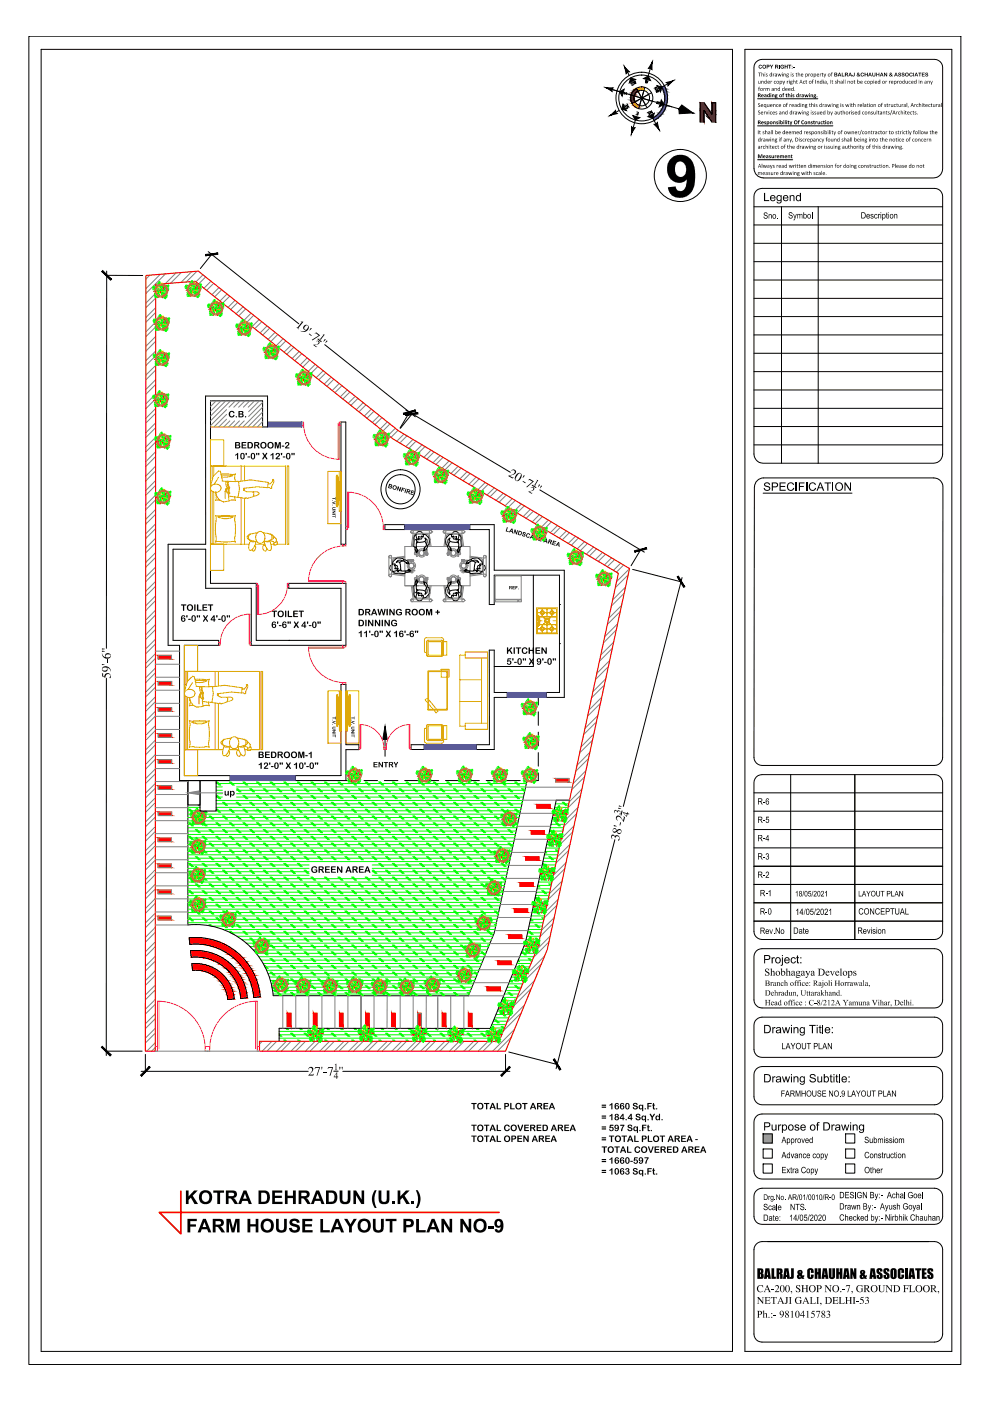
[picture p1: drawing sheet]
<svg xmlns="http://www.w3.org/2000/svg" width="297mm" height="420mm" viewBox="0 0 297 420" stroke-linecap="round" stroke-linejoin="round" font-family="sans-serif">
<!-- layer: HATCH -->
<g fill="none" stroke="#808080" stroke-width=".3">
<path d="M44.9 82.5l-1.2 1.2M46.7 88l-3 2.9M46.7 92.3l-3 2.9M46.7 96.6l-3 3M46.7 89.4l-3 2.9M46.7 93.7l-3 3M46.7 98l-3 3M48.1 82.2l-4.4 4.4M49.6 82.1l-5.9 5.9M52.8 81.9l-3.3 3.2M54.3 81.7l-3.2 3.2M57.5 81.5l-3.3 3.2"/>
<path d="M59 81.4l-3.2 3.2M60.8 82.5l-2.1 2M61.6 83.1l-2.1 2.1M63.2 84.4l-2.1 2M64 85l-2.1 2.1M65.6 86.3l-2 2M66.4 86.9l-2 2.1M68 88.2l-2.1 2.1M68.8 88.8l-2.1 2.1M70.4 90.1l-2.1 2.1M71.2 90.7l-2.1 2.1M72.8 92l-2 2.1"/>
<path d="M73.6 92.7l-2 2M75.2 93.9l-2 2.1M76 94.6l-2 2.1M77.7 95.9l-2.2 2M78.5 96.5l-2.2 2.1M80 97.8l-2.1 2.1M80.8 98.4l-2 2.1M82.4 99.7l-2 2.1M46.6 113.9l-2.9 2.9M46.6 118.2l-2.9 2.9M46.6 111l-2.9 2.9M46.6 115.3l-2.9 3"/>
<path d="M46.6 119.7l-2.9 2.9M46.7 100.9l-3 3M46.7 105.3l-3 2.9M46.7 109.6l-3 2.9M46.7 102.3l-3 3M46.7 106.7l-3 2.9M83.2 100.3l-2 2.1M84.9 101.6l-2.1 2.1M85.7 102.3l-2.1 2M87.3 103.5l-2.2 2.1M88.1 104.2l-2.1 2M89.6 105.4l-2 2.1"/>
<path d="M90.4 106.1l-2 2M92 107.3l-2 2.2M92.9 108l-2.1 2.1M94.5 109.3l-2.1 2.1M95.3 109.9l-2.1 2.1M96.9 111.2l-2.1 2.1M97.7 111.8l-2.1 2.1M99.2 113.1l-2 2.1M100 113.7l-2 2.2M101.7 115l-2.1 2.1M102.5 115.7l-2.1 2.1M104.1 117l-2.1 2"/>
<path d="M104.9 117.6l-2.1 2.1M106.5 118.9l-2.1 2M107.3 119.5l-2.1 2.1M46.6 122.5l-2.9 3M46.6 126.9l-2.9 2.9M46.6 131.2l-2.9 2.9M46.6 135.5l-2.9 3M46.6 139.8l-2.9 3M46.6 124l-2.9 2.9M46.6 128.3l-2.9 2.9M46.6 132.6l-2.9 2.9M46.6 136.9l-2.9 3"/>
<path d="M63.3 120.2l-.2 .3M64.8 120.2l-1.7 1.7M66.2 120.2l-3.1 3.1M67.7 120.2l-4.6 4.6M67.9 122.8l-4.8 4.9M67.9 124.3l-3.8 3.7M67.9 125.7l-2.3 2.3M68.9 126.2l-1.8 1.8M69.1 120.2l-6 6M70.3 126.2l-1.8 1.8M70.5 120.2l-1.9 1.9M71.8 126.2l-1.9 1.8"/>
<path d="M72 120.2l-1.9 1.9M73.2 126.2l-1.8 1.8M73.4 120.2l-1.9 1.9M74.9 120.2l-1.9 1.9M76.3 120.2l-1.9 1.9M77.7 120.2l-3.2 3.3M78.7 120.7l-4.2 4.2M78.7 122.1l-5.9 5.9M78.7 123.6l-4.4 4.4M78.7 125l-3 3M78.7 126.4l-1.6 1.6M78.7 127.9l-.1 .1"/>
<path d="M108.9 120.8l-2.1 2.1M109.7 121.4l-2.1 2.1M111.3 122.7l-2.1 2.1M112.1 123.3l-2.1 2.1M113.7 124.6l-2.1 2.1M114.5 125.3l-2.1 2M116.1 126.5l-2.1 2.1M116.9 127.2l-2.1 2.1M118.5 128.5l-2.1 2M119.3 129.1l-2.1 2.1M121 130.2l-2.1 2.1M122 130.7l-2.2 2.2"/>
<path d="M123.8 131.8l-2.2 2.1M124.7 132.3l-2.2 2.2M126.5 133.4l-2.2 2.1M127.4 133.9l-2.2 2.2M129.2 135l-2.1 2.1M130.1 135.6l-2.2 2.1M131.9 136.6l-2.1 2.2M132.8 137.2l-2.1 2.1M134.6 138.2l-2.1 2.2M135.5 138.8l-2.1 2.1M137.3 139.9l-2.2 2.1M46.6 144.1l-2.9 3"/>
<path d="M46.6 148.5l-2.9 2.9M46.6 152.8l-2.9 2.9M46.6 157.1l-2.9 2.9M46.6 141.3l-2.9 2.9M46.6 145.6l-2.9 2.9M46.6 149.9l-2.9 3M46.6 154.2l-2.9 3M46.6 158.6l-2.9 2.9M138.2 140.4l-2.1 2.1M140 141.5l-2.1 2.1M140.9 142l-2.1 2.2M142.7 143.1l-2.1 2.1"/>
<path d="M143.6 143.6l-2.1 2.2M145.4 144.7l-2.1 2.1M146.3 145.2l-2.1 2.2M148.1 146.3l-2.1 2.1M149 146.8l-2.1 2.2M150.8 147.9l-2.1 2.2M151.7 148.5l-2.1 2.1M153.5 149.5l-2.1 2.2M154.4 150.1l-2.1 2.1M156.2 151.2l-2.1 2.1M157.2 151.7l-2.2 2.1M158.9 152.8l-2.1 2.1"/>
<path d="M159.9 153.3l-2.2 2.1M161.6 154.4l-2.1 2.1M162.6 154.9l-2.2 2.2M164.4 156l-2.2 2.1M165.2 156.5l-2.1 2.2M167.1 157.6l-2.2 2.2M168 158.1l-2.2 2.2M169.8 159.2l-2.2 2.2M170.7 159.8l-2.2 2.1M46.6 161.4l-2.9 3M46.6 165.8l-2.9 2.9M46.6 170.1l-2.9 2.9"/>
<path d="M46.6 174.4l-2.9 2.9M46.6 178.7l-2.9 3M46.6 162.9l-2.9 2.9M46.6 167.2l-2.9 2.9M46.6 171.5l-2.9 2.9M46.6 175.8l-2.9 3M172.5 160.9l-2.2 2.1M173.4 161.4l-2.1 2.1M175.2 162.5l-2.2 2.1M176.1 163l-2.1 2.1M177.9 164.1l-2.2 2.1M178.8 164.6l-2.1 2.1"/>
<path d="M180.6 165.7l-2.2 2.1M181.5 166.2l-2.2 2.1M183.3 167.3l-2.1 2.1M184.2 167.8l-2.2 2.2M186 168.9l-2.1 2.2M186.9 169.4l-2.1 2.2M187.1 177.9l-3.8 3.8M187.5 176.1l-3.8 3.8M188.3 172.4l-3.8 3.8M188.7 170.6l-3.9 3.8M46.6 183l-2.9 3M46.6 187.4l-2.9 2.9"/>
<path d="M46.6 191.7l-2.9 2.9M46.6 196l-2.9 3M46.6 180.2l-2.9 2.9M46.6 184.5l-2.9 2.9M46.6 188.8l-2.9 3M46.6 193.2l-2.9 2.9M46.6 197.5l-2.9 2.9M182.3 199.9l-3.8 3.9M182.7 198.1l-3.8 3.8M183.5 194.4l-3.8 3.9M183.9 192.6l-3.8 3.8M184.7 188.9l-3.8 3.9"/>
<path d="M185.1 187.1l-3.8 3.8M185.9 183.4l-3.8 3.8M186.3 181.6l-3.8 3.8M46.6 200.3l-2.9 3M46.6 204.7l-2.9 2.9M46.6 209l-2.9 2.9M46.6 213.3l-2.9 2.9M46.6 217.6l-2.9 2.9M46.6 201.8l-2.9 2.9M46.6 206.1l-2.9 2.9M46.6 210.4l-2.9 2.9M46.6 214.7l-2.9 3"/>
<path d="M46.6 219.1l-2.9 2.9M178.8 216.5l-3.9 3.8M179.2 214.6l-3.8 3.8M180 210.9l-3.9 3.9M180.4 209.1l-3.9 3.8M181.2 205.4l-3.9 3.9M181.5 203.6l-3.8 3.8M46.6 221.9l-2.9 3M46.6 226.3l-2.9 2.9M46.6 227.7l-2.9 3M46.6 230.6l-3 2.9M46.6 234.9l-3 3"/>
<path d="M46.6 239.3l-3 2.9M46.6 223.4l-2.9 2.9M46.6 232.1l-3 2.9M46.6 236.4l-3 2.9M174 238.5l-3.8 3.8M174.4 236.6l-3.8 3.9M175.2 233l-3.8 3.8M175.6 231.1l-3.8 3.9M176.4 227.5l-3.8 3.8M176.8 225.6l-3.8 3.9M177.6 222l-3.8 3.8M178 220.1l-3.8 3.9"/>
<path d="M46.5 252.2l-2.9 2.9M46.5 256.5l-2.9 2.9M46.5 253.6l-2.9 3M46.5 258l-2.9 2.9M46.6 243.6l-3 2.9M46.6 247.9l-3 2.9M46.6 240.7l-3 2.9M46.6 245l-3 2.9M46.6 249.3l-3 3M169.7 258.7l-3.8 3.8M170.5 255l-3.9 3.8M170.9 253.2l-3.8 3.8"/>
<path d="M171.7 249.5l-3.9 3.8M172.1 247.7l-3.9 3.8M172.9 244l-3.9 3.8M173.2 242.1l-3.8 3.9M46.5 260.8l-2.9 3M46.5 265.2l-2.9 2.9M46.5 269.5l-2.9 2.9M46.5 273.8l-2.9 3M46.5 278.2l-2.9 2.9M46.5 262.3l-2.9 2.9M46.5 266.6l-2.9 3M46.5 270.9l-2.9 3"/>
<path d="M46.5 275.3l-2.9 2.9M46.5 279.6l-2.9 2.9M165.7 277l-3.8 3.9M166.1 275.2l-3.8 3.8M166.9 271.5l-3.8 3.8M167.3 269.7l-3.8 3.8M168.1 266l-3.8 3.8M168.5 264.2l-3.8 3.8M169.3 260.5l-3.8 3.8M46.5 282.5l-2.9 2.9M46.5 286.8l-2.9 2.9M46.5 291.1l-2.9 2.9"/>
<path d="M46.5 295.4l-2.9 3M46.5 299.7l-2.9 3M46.5 283.9l-2.9 2.9M46.5 288.2l-2.9 3M46.5 292.6l-2.9 2.9M46.5 296.9l-2.9 2.9M159.2 296.4l-5.3 5.4M160.2 294l-5.3 5.4M162.2 289.1l-5.3 5.4M163.3 286.7l-5.4 5.4M164.5 282.5l-4.6 4.7M164.9 280.7l-4 4.1"/>
<path d="M46.5 304.1l-2.9 2.9M46.5 308.4l-2.9 2.9M46.5 312.7l-2.5 2.5M46.5 301.2l-2.9 2.9M46.5 305.5l-2.9 3M46.5 309.8l-2.9 3M46.5 314.1l-1.1 1.1M78.6 312.3l-.8 .8M81.5 312.3l-2.9 2.9M82.9 312.3l-2.9 2.9M85.8 312.3l-2.9 2.9M87.3 312.3l-3 2.9"/>
<path d="M90.1 312.3l-2.9 2.9M91.6 312.3l-2.9 2.9M94.5 312.3l-3 2.9M95.9 312.3l-2.9 2.9M98.8 312.3l-2.9 2.9M100.2 312.3l-2.9 2.9M103.1 312.3l-2.9 2.9M104.5 312.3l-2.9 2.9M107.4 312.3l-2.9 2.9M108.9 312.3l-3 2.9M111.7 312.3l-2.9 2.9M113.2 312.3l-2.9 2.9"/>
<path d="M116 312.3l-2.9 2.9M117.5 312.3l-2.9 2.9M120.4 312.3l-3 2.9M121.8 312.3l-2.9 2.9M124.7 312.3l-2.9 2.9M126.1 312.3l-2.9 2.9M129 312.3l-2.9 2.9M130.4 312.3l-2.9 2.9M133.3 312.3l-2.9 2.9M134.8 312.3l-3 2.9M137.6 312.3l-2.9 2.9M139.1 312.3l-2.9 2.9"/>
<path d="M142 312.3l-3 2.9M143.4 312.3l-2.9 2.9M146.3 312.3l-2.9 2.9M147.7 312.3l-2.9 2.9M153.2 311.1l-4.1 4.1M154.2 308.7l-6.5 6.5M156.2 303.8l-5.3 5.3M157.2 301.4l-5.3 5.3"/>
</g>
<!-- layer: COLUMN -->
<path d="M43.7 82.6l15.8-1.3 59.9 47.9 69.3 41.3-24.6 114.2-12.6 30.5h-73.7v-2.9h71.8l11.7-28.5 24-111.9-67.6-40.3-59.2-47.2-11.8 .9-.2 229.9h-2.9z" fill="none" stroke="#f00" stroke-width=".34"/>
<!-- layer: HATCH -->
<g fill="none" stroke="#0f0" stroke-width=".3">
<path d="M64.8 238.7l.9 .9M64.8 234.6l.9 .9M64.8 235h93M64.8 236h1.8M64.8 237h1.8M64.8 238h1.8M64.8 239h1.8M64.9 238.5l1 1.1M64.9 234.5l1 1M65.2 238.5l1 1.1M65.2 234.5l1 1M68.7 234.5l1 1"/>
<path d="M69 234.5l1 1M69.2 234.5l1 1M70.9 236.7l.9 .8M70.9 236h86.7M70.9 238h86.2M70.9 239h86M71 236.5l1 1M71.3 236.5l1 1M72.8 238.5l1 1.1M72.8 234.5l1 1M73 234.5l1.1 1M73 238.5l1.1 1.1"/>
<path d="M73.3 238.5l1 1.1M73.3 234.5l1 1M74.8 236.5l1 1M75.1 236.5l1 1M75.3 236.5l1 1M76.8 234.5l1.1 1M76.8 238.5l1.1 1.1M77.1 234.5l1 1M77.1 238.5l1 1.1M77.4 238.5l1 1.1M77.4 234.5l1 1M78.9 236.5l1 1"/>
<path d="M79.1 236.5l1.1 1M79.4 236.5l1 1M80.9 234.5l1 1M80.9 238.5l1 1.1M81.2 238.5l1 1.1M81.2 234.5l1 1M81.4 238.5l1.1 1.1M81.4 234.5l1.1 1M83 236.5l1 1M83.2 236.5l1.1 1M83.5 236.5l1 1M85 238.5l1 1.1"/>
<path d="M85 234.5l1 1M85.3 238.5l1 1.1M85.3 234.5l1 1M85.5 238.5l1 1.1M85.5 234.5l1 1M87.1 236.5l1 1M87.3 236.5l1 1M87.6 236.5l1 1M89.1 234.5l1 1M89.1 238.5l1 1.1M89.3 238.5l1.1 1.1M89.3 234.5l1.1 1"/>
<path d="M89.6 238.5l1 1.1M89.6 234.5l1 1M91.1 236.5l1 1M91.4 236.5l1 1M91.6 236.5l1 1M93.1 238.5l1.1 1.1M93.1 234.5l1.1 1M93.4 238.5l1 1.1M93.4 234.5l1 1M93.7 238.5l1 1.1M93.7 234.5l1 1M95.2 236.5l1 1"/>
<path d="M95.4 236.5l1 1M95.7 236.5l1 1M97.2 238.5l1 1.1M97.2 234.5l1 1M97.5 238.5l1 1.1M97.5 234.5l1 1M97.7 238.5l1 1.1M97.7 234.5l1 1M99.2 236.5l1.1 1M99.5 236.5l1 1M99.8 236.5l1 1M101.3 238.5l1 1.1"/>
<path d="M101.3 234.5l1 1M101.5 238.5l1.1 1.1M101.5 234.5l1.1 1M101.8 238.5l1 1.1M101.8 234.5l1 1M103.3 236.5l1.1 1M103.6 236.5l1 1M103.9 236.5l1 1M105.4 238.5l1 1.1M105.4 234.5l1 1M105.6 234.5l1.1 1M105.6 238.5l1.1 1.1"/>
<path d="M105.9 238.5l1 1.1M105.9 234.5l1 1M107.4 236.5l1 1M107.7 236.5l1 1M107.9 236.5l1 1M109.4 234.5l1.1 1M109.4 238.5l1.1 1.1M109.7 238.5l1 1.1M109.7 234.5l1 1M110 238.5l1 1.1M110 234.5l1 1M111.5 236.5l1 1"/>
<path d="M111.7 236.5l1 1M112 236.5l1 1M113.5 238.5l1 1.1M113.5 234.5l1 1M113.8 238.5l1 1.1M113.8 234.5l1 1M114 238.5l1 1.1M114 234.5l1 1M115.5 236.5l1.1 1M115.8 236.5l1 1M116 236.5l1.1 1M117.6 238.5l1 1.1"/>
<path d="M117.6 234.5l1 1M117.8 238.5l1 1.1M117.8 234.5l1 1M118.1 238.5l1 1.1M118.1 234.5l1 1M119.6 236.5l1 1M119.9 236.5l1 1M120.1 236.5l1 1M121.6 238.5l1.1 1.1M121.6 234.5l1.1 1M121.9 238.5l1.1 1.1M121.9 234.5l1.1 1"/>
<path d="M122.1 238.5l1.1 1.1M122.1 234.5l1.1 1M123.7 236.5l1 1M124 236.5l1 1M124.2 236.5l1 1M125.7 238.5l1.1 1.1M125.7 234.5l1.1 1M126 238.5l1 1.1M126 234.5l1 1M126.3 238.5l1 1.1M126.3 234.5l1 1M127.8 236.5l1 1"/>
<path d="M128 236.5l1 1M128.3 236.5l1 1M129.8 238.5l1 1.1M129.8 234.5l1 1M130.1 238.5l1 1.1M130.1 234.5l1 1M130.3 238.5l1 1.1M130.3 234.5l1 1M131.8 236.5l1.1 1M132.1 236.5l1 1M132.3 236.5l1.1 1M133.9 238.5l1 1.1"/>
<path d="M133.9 234.5l1 1M134.1 238.5l1 1.1M134.1 234.5l1 1M134.4 238.5l1 1.1M134.4 234.5l1 1M135.9 236.5l1 1M136.2 236.5l1 1M136.4 236.5l1 1M137.9 238.5l1.1 1.1M137.9 234.5l1.1 1M138.2 238.5l1 1.1M138.2 234.5l1 1"/>
<path d="M138.4 238.5l1.1 1.1M138.4 234.5l1.1 1M140 236.5l1 1M140.2 236.5l1 1M140.5 236.5l1 1M142 234.5l1 1M142 238.5l1 1.1M142.3 238.5l1 1.1M142.3 234.5l1 1M142.5 238.5l1.1 1.1M142.5 234.5l1.1 1M144.1 236.5l1 1"/>
<path d="M144.3 236.5l1 1M144.6 236.5l1 1M146.1 234.5l1 1M146.1 238.5l1 1.1M146.4 238.5l1 1.1M146.4 234.5l1 1M146.6 238.5l1 1.1M146.6 234.5l1 1M148.1 236.5l1.1 1M148.4 236.5l1 1M148.6 236.5l1.1 1M150.2 238.5l1 1.1"/>
<path d="M150.2 234.5l1 1M150.4 238.5l1 1.1M150.4 234.5l1 1M150.7 234.5l1 1M150.7 238.5l1 1.1M152.2 236.5l1 1M152.5 236.5l1 1M152.7 236.5l1 1M154.2 238.5l1.1 1.1M154.2 234.5l1.1 1M154.5 234.5l1 1M154.5 238.5l1 1.1"/>
<path d="M154.7 238.5l1.1 1.1M154.7 234.5l1.1 1M156.3 236.5l.9 1M156.5 236.5l.8 .8M156.8 236.5l.5 .6-86.4-.1M56.3 242.1h3.7M56.3 243.1h3.7M56.3 244.2h99.5M56.3 245.2h99.3M56.3 246.2h99.1M56.3 247.2h98.9M56.3 248.2h98.7"/>
<path d="M56.3 249.2h98.4M56.3 250.3h98.2M56.3 251.3h98M56.3 252.3h97.8M56.3 253.3h97.6M56.3 254.3h97.3M56.3 255.3h97.1M56.3 256.4h96.9M56.3 258.4h96.5M56.3 259.4h36.3M56.5 250.8l1 1M56.5 258.9l1 1"/>
<path d="M56.5 254.8l1 1M56.5 246.7l1 1M56.5 242.6l1 1.1M56.7 258.9l1.1 1M56.7 254.8l1.1 1M56.7 250.8l1.1 1M56.7 246.7l1.1 1M56.7 242.6l1.1 1.1M57 258.9l1 1M57 254.8l1 1M57 250.8l1 1M57 246.7l1 1"/>
<path d="M57 242.6l1 1.1M58.5 252.8l1 1M58.5 256.9l1 1M58.5 248.7l1 1.1M58.5 244.7l1 1M58.8 256.9l1 1M58.8 252.8l1 1M58.8 248.7l1 1.1M58.8 244.7l1 1M59 256.9l1 1M59 252.8l1 1M59 248.7l1 1.1"/>
<path d="M59 244.7l1 1M59.4 241.4l.1 .2M59.6 241.4l.2 .2M59.9 241.4l.1 .1M60.6 254.8l1 1M60.6 258.9l1 1M60.6 250.8l1 1M60.6 246.7l1 1M60.8 258.9l1.1 1M60.8 254.8l1.1 1M60.8 250.8l1.1 1M60.8 246.7l1.1 1"/>
<path d="M61.1 258.9l1 1M61.1 254.8l1 1M61.1 250.8l1 1M61.1 246.7l1 1M61.2 243.2l.4 .5M61.4 243.2l.5 .5M61.7 243.2l.4 .5M62.6 256.9l1 1M62.6 248.7l1 1.1M62.6 252.8l1 1M62.6 244.7l1 1M62.9 252.8l1 1"/>
<path d="M62.9 256.9l1 1M62.9 248.7l1 1.1M62.9 244.7l1 1M63.1 256.9l1 1M63.1 252.8l1 1M63.1 248.7l1 1.1M63.1 244.7l1 1M64.7 258.9l1 1M64.7 250.8l1 1M64.7 254.8l1 1M64.7 246.7l1 1M64.8 240.1h91.9"/>
<path d="M64.8 241.1h91.7M64.8 242.1h91.5M64.8 243.1h91.2M64.8 242.7l.9 1M64.9 254.8l1 1M64.9 242.6l1 1.1M64.9 258.9l1 1M64.9 250.8l1 1M64.9 246.7l1 1M65.2 258.9l1 1M65.2 254.8l1 1M65.2 250.8l1 1"/>
<path d="M65.2 246.7l1 1M65.2 242.6l1 1.1M66.7 252.8l1 1M66.7 240.6l1 1M66.7 256.9l1 1M66.7 248.7l1 1.1M66.7 244.7l1 1M66.9 256.9l1.1 1M66.9 244.7l1.1 1M66.9 240.6l1.1 1M66.9 252.8l1.1 1M66.9 248.7l1.1 1.1"/>
<path d="M67.2 256.9l1 1M67.2 252.8l1 1M67.2 248.7l1 1.1M67.2 244.7l1 1M67.2 240.6l1 1M68.7 254.8l1 1M68.7 242.6l1 1.1M68.7 258.9l1 1M68.7 250.8l1 1M68.7 246.7l1 1M69 246.7l1 1M69 258.9l1 1"/>
<path d="M69 254.8l1 1M69 250.8l1 1M69 242.6l1 1.1M69.2 258.9l1 1M69.2 254.8l1 1M69.2 250.8l1 1M69.2 246.7l1 1M69.2 242.6l1 1.1M70.8 244.7l1 1M70.8 256.9l1 1M70.8 252.8l1 1M70.8 248.7l1 1.1"/>
<path d="M70.8 240.6l1 1M71 248.7l1 1.1M71 240.6l1 1M71 256.9l1 1M71 252.8l1 1M71 244.7l1 1M71.3 256.9l1 1M71.3 252.8l1 1M71.3 248.7l1 1.1M71.3 244.7l1 1M71.3 240.6l1 1M72.8 246.7l1 1"/>
<path d="M72.8 258.9l1 1M72.8 254.8l1 1M72.8 250.8l1 1M72.8 242.6l1 1.1M73 250.8l1.1 1M73 258.9l1.1 1M73 254.8l1.1 1M73 246.7l1.1 1M73 242.6l1.1 1.1M73.3 258.9l1 1M73.3 254.8l1 1M73.3 250.8l1 1"/>
<path d="M73.3 246.7l1 1M73.3 242.6l1 1.1M74.8 248.7l1 1.1M74.8 240.6l1 1M74.8 256.9l1 1M74.8 252.8l1 1M74.8 244.7l1 1M75.1 252.8l1 1M75.1 256.9l1 1M75.1 248.7l1 1.1M75.1 244.7l1 1M75.1 240.6l1 1"/>
<path d="M75.3 256.9l1 1M75.3 252.8l1 1M75.3 248.7l1 1.1M75.3 244.7l1 1M75.3 240.6l1 1M76.8 258.9l1.1 1M76.8 254.8l1.1 1M76.8 250.8l1.1 1M76.8 246.7l1.1 1M76.8 242.6l1.1 1.1M77.1 258.9l1 1M77.1 254.8l1 1"/>
<path d="M77.1 250.8l1 1M77.1 246.7l1 1M77.1 242.6l1 1.1M77.4 258.9l1 1M77.4 254.8l1 1M77.4 250.8l1 1M77.4 246.7l1 1M77.4 242.6l1 1.1M78.9 256.9l1 1M78.9 252.8l1 1M78.9 248.7l1 1.1M78.9 244.7l1 1"/>
<path d="M78.9 240.6l1 1M79.1 256.9l1.1 1M79.1 252.8l1.1 1M79.1 248.7l1.1 1.1M79.1 244.7l1.1 1M79.1 240.6l1.1 1M79.4 256.9l1 1M79.4 252.8l1 1M79.4 248.7l1 1.1M79.4 244.7l1 1M79.4 240.6l1 1M80.9 258.9l1 1"/>
<path d="M80.9 254.8l1 1M80.9 250.8l1 1M80.9 246.7l1 1M80.9 242.6l1 1.1M81.2 258.9l1 1M81.2 254.8l1 1M81.2 250.8l1 1M81.2 246.7l1 1M81.2 242.6l1 1.1M81.4 258.9l1.1 1M81.4 254.8l1.1 1M81.4 250.8l1.1 1"/>
<path d="M81.4 246.7l1.1 1M81.4 242.6l1.1 1.1M83 256.9l1 1M83 248.7l1 1.1M83 240.6l1 1M83 252.8l1 1M83 244.7l1 1M83.2 252.8l1.1 1M83.2 240.6l1.1 1M83.2 256.9l1.1 1M83.2 248.7l1.1 1.1M83.2 244.7l1.1 1"/>
<path d="M83.5 256.9l1 1M83.5 252.8l1 1M83.5 248.7l1 1.1M83.5 244.7l1 1M83.5 240.6l1 1M85 258.9l1 1M85 254.8l1 1M85 250.8l1 1M85 246.7l1 1M85 242.6l1 1.1M85.3 242.6l1 1.1M85.3 258.9l1 1"/>
<path d="M85.3 254.8l1 1M85.3 250.8l1 1M85.3 246.7l1 1M85.5 258.9l1 1M85.5 254.8l1 1M85.5 250.8l1 1M85.5 246.7l1 1M85.5 242.6l1 1.1M87.1 240.6l1 1M87.1 256.9l1 1M87.1 252.8l1 1M87.1 248.7l1 1.1"/>
<path d="M87.1 244.7l1 1M87.3 244.7l1 1M87.3 256.9l1 1M87.3 252.8l1 1M87.3 248.7l1 1.1M87.3 240.6l1 1M87.6 256.9l1 1M87.6 252.8l1 1M87.6 248.7l1 1.1M87.6 244.7l1 1M87.6 240.6l1 1M89.1 242.6l1 1.1"/>
<path d="M89.1 258.9l1 1M89.1 254.8l1 1M89.1 250.8l1 1M89.1 246.7l1 1M89.3 246.7l1.1 1M89.3 258.9l1.1 1M89.3 254.8l1.1 1M89.3 250.8l1.1 1M89.3 242.6l1.1 1.1M89.6 258.9l1 1M89.6 254.8l1 1M89.6 250.8l1 1"/>
<path d="M89.6 246.7l1 1M89.6 242.6l1 1.1M91.1 244.7l1 1M91.1 256.9l1 1M91.1 252.8l1 1M91.1 248.7l1 1.1M91.1 240.6l1 1M91.4 248.7l1 1.1M91.4 256.9l1 1M91.4 252.8l1 1M91.4 244.7l1 1M91.4 240.6l1 1"/>
<path d="M91.6 256.9l1 1M91.6 252.8l1 1M91.6 248.7l1 1.1M91.6 244.7l1 1M91.6 240.6l1 1M93.1 254.8l1.1 1M93.1 250.8l1.1 1M93.1 246.7l1.1 1M93.1 242.6l1.1 1.1M93.4 254.8l1 1M93.4 250.8l1 1M93.4 246.7l1 1"/>
<path d="M93.4 242.6l1 1.1M93.7 254.8l1 1M93.7 250.8l1 1M93.7 246.7l1 1M93.7 242.6l1 1.1M95.2 240.6l1 1M95.2 256.9l1 1M95.2 252.8l1 1M95.2 248.7l1 1.1M95.2 244.7l1 1M95.4 256.9l1 1M95.4 252.8l1 1"/>
<path d="M95.4 248.7l1 1.1M95.4 244.7l1 1M95.4 240.6l1 1M95.7 256.9l1 1M95.7 252.8l1 1M95.7 248.7l1 1.1M95.7 244.7l1 1M95.7 240.6l1 1M97.2 254.8l1 1M97.2 250.8l1 1M97.2 246.7l1 1M97.2 242.6l1 1.1"/>
<path d="M97.5 254.8l1 1M97.5 250.8l1 1M97.5 246.7l1 1M97.5 242.6l1 1.1M97.7 254.8l1 1M97.7 250.8l1 1M97.7 246.7l1 1M97.7 242.6l1 1.1M99.2 256.9l1.1 1M99.2 252.8l1.1 1M99.2 248.7l1.1 1.1M99.2 244.7l1.1 1"/>
<path d="M99.2 240.6l1.1 1M99.5 256.9l1 1M99.5 252.8l1 1M99.5 248.7l1 1.1M99.5 244.7l1 1M99.5 240.6l1 1M99.8 256.9l1 1M99.8 252.8l1 1M99.8 248.7l1 1.1M99.8 244.7l1 1M99.8 240.6l1 1M101.3 242.6l1 1.1"/>
<path d="M101.3 254.8l1 1M101.3 250.8l1 1M101.3 246.7l1 1M101.5 254.8l1.1 1M101.5 250.8l1.1 1M101.5 246.7l1.1 1M101.5 242.6l1.1 1.1M101.8 254.8l1 1M101.8 250.8l1 1M101.8 246.7l1 1M101.8 242.6l1 1.1M103.3 256.9l1.1 1"/>
<path d="M103.3 240.6l1.1 1M103.3 252.8l1.1 1M103.3 248.7l1.1 1.1M103.3 244.7l1.1 1M103.6 256.9l1 1M103.6 252.8l1 1M103.6 248.7l1 1.1M103.6 244.7l1 1M103.6 240.6l1 1M103.9 256.9l1 1M103.9 252.8l1 1M103.9 248.7l1 1.1"/>
<path d="M103.9 244.7l1 1M103.9 240.6l1 1M105.4 254.8l1 1M105.4 250.8l1 1M105.4 246.7l1 1M105.4 242.6l1 1.1M105.6 254.8l1.1 1M105.6 250.8l1.1 1M105.6 246.7l1.1 1M105.6 242.6l1.1 1.1M105.9 254.8l1 1M105.9 250.8l1 1"/>
<path d="M105.9 246.7l1 1M105.9 242.6l1 1.1M107.4 256.9l1 1M107.4 252.8l1 1M107.4 248.7l1 1.1M107.4 244.7l1 1M107.4 240.6l1 1M107.7 256.9l1 1M107.7 252.8l1 1M107.7 248.7l1 1.1M107.7 244.7l1 1M107.7 240.6l1 1"/>
<path d="M107.9 256.9l1 1M107.9 252.8l1 1M107.9 248.7l1 1.1M107.9 244.7l1 1M107.9 240.6l1 1M109.4 254.8l1.1 1M109.4 250.8l1.1 1M109.4 246.7l1.1 1M109.4 242.6l1.1 1.1M109.7 254.8l1 1M109.7 250.8l1 1M109.7 246.7l1 1"/>
<path d="M109.7 242.6l1 1.1M110 254.8l1 1M110 250.8l1 1M110 246.7l1 1M110 242.6l1 1.1M111.5 256.9l1 1M111.5 252.8l1 1M111.5 248.7l1 1.1M111.5 244.7l1 1M111.5 240.6l1 1M111.6 259.4h40.9M111.7 240.6l1 1"/>
<path d="M111.7 256.9l1 1M111.7 252.8l1 1M111.7 248.7l1 1.1M111.7 244.7l1 1M112 256.9l1 1M112 252.8l1 1M112 248.7l1 1.1M112 244.7l1 1M112 240.6l1 1M113.5 258.9l1 1M113.5 254.8l1 1M113.5 250.8l1 1"/>
<path d="M113.5 246.7l1 1M113.5 242.6l1 1.1M113.8 258.9l1 1M113.8 254.8l1 1M113.8 250.8l1 1M113.8 246.7l1 1M113.8 242.6l1 1.1M114 258.9l1 1M114 254.8l1 1M114 250.8l1 1M114 246.7l1 1M114 242.6l1 1.1"/>
<path d="M115.5 256.9l1.1 1M115.5 240.6l1.1 1M115.5 252.8l1.1 1M115.5 248.7l1.1 1.1M115.5 244.7l1.1 1M115.8 256.9l1 1M115.8 252.8l1 1M115.8 248.7l1 1.1M115.8 244.7l1 1M115.8 240.6l1 1M116 256.9l1.1 1M116 252.8l1.1 1"/>
<path d="M116 248.7l1.1 1.1M116 244.7l1.1 1M116 240.6l1.1 1M117.6 258.9l1 1M117.6 254.8l1 1M117.6 250.8l1 1M117.6 246.7l1 1M117.6 242.6l1 1.1M117.8 258.9l1 1M117.8 254.8l1 1M117.8 250.8l1 1M117.8 246.7l1 1"/>
<path d="M117.8 242.6l1 1.1M118.1 258.9l1 1M118.1 254.8l1 1M118.1 250.8l1 1M118.1 246.7l1 1M118.1 242.6l1 1.1M119.6 256.9l1 1M119.6 252.8l1 1M119.6 248.7l1 1.1M119.6 244.7l1 1M119.6 240.6l1 1M119.9 256.9l1 1"/>
<path d="M119.9 252.8l1 1M119.9 248.7l1 1.1M119.9 244.7l1 1M119.9 240.6l1 1M120.1 256.9l1 1M120.1 252.8l1 1M120.1 248.7l1 1.1M120.1 244.7l1 1M120.1 240.6l1 1M121.6 242.6l1.1 1.1M121.6 258.9l1.1 1M121.6 254.8l1.1 1"/>
<path d="M121.6 250.8l1.1 1M121.6 246.7l1.1 1M121.9 258.9l1.1 1M121.9 254.8l1.1 1M121.9 250.8l1.1 1M121.9 246.7l1.1 1M121.9 242.6l1.1 1.1M122.1 258.9l1.1 1M122.1 254.8l1.1 1M122.1 250.8l1.1 1M122.1 246.7l1.1 1M122.1 242.6l1.1 1.1"/>
<path d="M123.7 256.9l1 1M123.7 252.8l1 1M123.7 248.7l1 1.1M123.7 244.7l1 1M123.7 240.6l1 1M124 256.9l1 1M124 252.8l1 1M124 248.7l1 1.1M124 244.7l1 1M124 240.6l1 1M124.2 244.7l1 1M124.2 256.9l1 1"/>
<path d="M124.2 252.8l1 1M124.2 248.7l1 1.1M124.2 240.6l1 1M125.7 258.9l1.1 1M125.7 254.8l1.1 1M125.7 250.8l1.1 1M125.7 246.7l1.1 1M125.7 242.6l1.1 1.1M126 242.6l1 1.1M126 258.9l1 1M126 254.8l1 1M126 250.8l1 1"/>
<path d="M126 246.7l1 1M126.3 246.7l1 1M126.3 258.9l1 1M126.3 254.8l1 1M126.3 250.8l1 1M126.3 242.6l1 1.1M127.8 256.9l1 1M127.8 252.8l1 1M127.8 248.7l1 1.1M127.8 244.7l1 1M127.8 240.6l1 1M128 244.7l1 1"/>
<path d="M128 256.9l1 1M128 252.8l1 1M128 248.7l1 1.1M128 240.6l1 1M128.3 248.7l1 1.1M128.3 256.9l1 1M128.3 252.8l1 1M128.3 244.7l1 1M128.3 240.6l1 1M129.8 242.6l1 1.1M129.8 258.9l1 1M129.8 254.8l1 1"/>
<path d="M129.8 250.8l1 1M129.8 246.7l1 1M130.1 246.7l1 1M130.1 258.9l1 1M130.1 254.8l1 1M130.1 250.8l1 1M130.1 242.6l1 1.1M130.3 250.8l1 1M130.3 258.9l1 1M130.3 254.8l1 1M130.3 246.7l1 1M130.3 242.6l1 1.1"/>
<path d="M131.8 252.8l1.1 1M131.8 244.7l1.1 1M131.8 256.9l1.1 1M131.8 248.7l1.1 1.1M131.8 240.6l1.1 1M132.1 248.7l1 1.1M132.1 256.9l1 1M132.1 252.8l1 1M132.1 244.7l1 1M132.1 240.6l1 1M132.3 252.8l1.1 1M132.3 256.9l1.1 1"/>
<path d="M132.3 248.7l1.1 1.1M132.3 244.7l1.1 1M132.3 240.6l1.1 1M133.9 254.8l1 1M133.9 246.7l1 1M133.9 258.9l1 1M133.9 250.8l1 1M133.9 242.6l1 1.1M134.1 250.8l1 1M134.1 258.9l1 1M134.1 254.8l1 1M134.1 246.7l1 1"/>
<path d="M134.1 242.6l1 1.1M134.4 254.8l1 1M134.4 242.6l1 1.1M134.4 258.9l1 1M134.4 250.8l1 1M134.4 246.7l1 1M135.9 256.9l1 1M135.9 248.7l1 1.1M135.9 252.8l1 1M135.9 244.7l1 1M135.9 240.6l1 1M136.2 252.8l1 1"/>
<path d="M136.2 256.9l1 1M136.2 248.7l1 1.1M136.2 244.7l1 1M136.2 240.6l1 1M136.4 256.9l1 1M136.4 244.7l1 1M136.4 252.8l1 1M136.4 248.7l1 1.1M136.4 240.6l1 1M137.9 258.9l1.1 1M137.9 250.8l1.1 1M137.9 254.8l1.1 1"/>
<path d="M137.9 246.7l1.1 1M137.9 242.6l1.1 1.1M138.2 254.8l1 1M138.2 242.6l1 1.1M138.2 258.9l1 1M138.2 250.8l1 1M138.2 246.7l1 1M138.4 258.9l1.1 1M138.4 246.7l1.1 1M138.4 254.8l1.1 1M138.4 250.8l1.1 1M138.4 242.6l1.1 1.1"/>
<path d="M140 252.8l1 1M140 248.7l1 1.1M140 256.9l1 1M140 244.7l1 1M140 240.6l1 1M140.2 256.9l1 1M140.2 252.8l1 1M140.2 244.7l1 1M140.2 248.7l1 1.1M140.2 240.6l1 1M140.5 256.9l1 1M140.5 248.7l1 1.1"/>
<path d="M140.5 240.6l1 1M140.5 252.8l1 1M140.5 244.7l1 1M142 254.8l1 1M142 250.8l1 1M142 242.6l1 1.1M142 258.9l1 1M142 246.7l1 1M142.3 258.9l1 1M142.3 254.8l1 1M142.3 250.8l1 1M142.3 246.7l1 1"/>
<path d="M142.3 242.6l1 1.1M142.5 258.9l1.1 1M142.5 254.8l1.1 1M142.5 250.8l1.1 1M142.5 246.7l1.1 1M142.5 242.6l1.1 1.1M144.1 256.9l1 1M144.1 252.8l1 1M144.1 248.7l1 1.1M144.1 244.7l1 1M144.1 240.6l1 1M144.3 256.9l1 1"/>
<path d="M144.3 252.8l1 1M144.3 248.7l1 1.1M144.3 244.7l1 1M144.3 240.6l1 1M144.6 244.7l1 1M144.6 256.9l1 1M144.6 252.8l1 1M144.6 248.7l1 1.1M144.6 240.6l1 1M146.1 258.9l1 1M146.1 254.8l1 1M146.1 250.8l1 1"/>
<path d="M146.1 246.7l1 1M146.1 242.6l1 1.1M146.4 258.9l1 1M146.4 254.8l1 1M146.4 250.8l1 1M146.4 246.7l1 1M146.4 242.6l1 1.1M146.6 246.7l1 1M146.6 258.9l1 1M146.6 254.8l1 1M146.6 250.8l1 1M146.6 242.6l1 1.1"/>
<path d="M148.1 248.7l1.1 1.1M148.1 256.9l1.1 1M148.1 252.8l1.1 1M148.1 244.7l1.1 1M148.1 240.6l1.1 1M148.4 252.8l1 1M148.4 240.6l1 1M148.4 256.9l1 1M148.4 248.7l1 1.1M148.4 244.7l1 1M148.6 256.9l1.1 1M148.6 248.7l1.1 1.1"/>
<path d="M148.6 240.6l1.1 1M148.6 252.8l1.1 1M148.6 244.7l1.1 1M150.2 250.8l1 1M150.2 242.6l1 1.1M150.2 258.9l1 1M150.2 254.8l1 1M150.2 246.7l1 1M150.4 254.8l1 1M150.4 242.6l1 1.1M150.4 258.9l1 1M150.4 250.8l1 1"/>
<path d="M150.4 246.7l1 1M150.7 258.9l1 1M150.7 250.8l1 1M150.7 242.6l1 1.1M150.7 254.8l1 1M150.7 246.7l1 1M152.2 252.8l1 1M152.2 244.7l1 1M152.2 240.6l1 1M152.2 256.9l.7 .7M152.2 248.7l1 1.1M152.5 256.9l.5 .5h-96.7"/>
<path d="M152.5 244.7l1 1M152.5 240.6l1 1M152.5 252.8l1 1M152.5 248.7l1 1.1M152.7 252.8l1 1M152.7 244.7l1 1M152.7 256.9l.3 .3M152.7 248.7l1 1.1M152.7 240.6l1 1M154.2 246.7l.9 .9M154.2 242.6l1.1 1.1M154.2 250.8l.2 .1"/>
<path d="M154.5 246.7l.6 .6M154.5 242.6l1 1.1M154.7 246.7l.5 .4M154.7 242.6l1.1 1.1M156.3 240.6l.2 .2M156.5 240.6h.1M162.5 259.4h4M162.6 259.1l.8 .8M162.6 258.9l1.1 1M162.7 258.4h4M162.9 258.9l1 1M163 257.4h4"/>
<path d="M163.2 256.4h4M163.3 255.8h.1M163.3 255.6l.4 .2M163.6 254.3h4M163.8 253.3h4M164.1 252.3h3.9M164.3 251.3h4M164.4 256.9l1.1 1M164.4 252.8l1.1 1M164.5 250.3h4M164.7 256.9l1 1M164.7 252.8l1 1"/>
<path d="M164.7 249.2h4M164.7 249.1l.8 .7M164.8 248.9l.9 .9M164.9 248.2h4M164.9 256.9l1.1 1M164.9 252.8l1.1 1M164.9 248.7l1.1 1.1M165.2 247.2h3.9M165.4 246.2h4M165.5 245.5l.2 .2M165.6 245.2h4M165.6 245.3l.4 .4"/>
<path d="M165.8 244.2h4M166 243.1h4M166.3 242.1h3.9M166.5 241.1h3.9M166.5 258.9l.1 .2M166.5 254.8l.8 .9M166.5 250.8l1 1M166.5 246.7l1 1M166.5 242.6l1 1.1M166.7 240.1h4M166.7 254.8l.7 .7M166.7 250.8l1 1"/>
<path d="M166.7 246.7l1 1M166.7 242.6l1 1.1M167 254.8l.4 .5M167 250.8l1 1M167 246.7l1 1M167 242.6l1 1.1M167.4 255.3h-4l.5 .5M168.5 248.7l.3 .3M168.5 244.7l1 .9M168.5 240.6l1 1M168.8 248.7v.1M168.8 244.7l.7 .7"/>
<path d="M168.8 240.6l1 1M169 244.7l.6 .5M169 240.6l1 1M56.3 260.4h36.3M56.3 261.4h36.3M56.3 262.5h36.3M56.3 263.5h95.4M56.3 264.5h95.1M56.3 265.5h94.9M56.3 266.6h94.7M56.3 267.6h94.5M56.3 268.6h94.3"/>
<path d="M56.3 269.6h94M56.3 270.6h93.8M56.3 271.6h93.6M56.3 272.7h93.4M56.3 273.7h93.2M56.3 274.7h92.9M56.3 275.7h92.7M56.3 276.7h92.5M56.5 275.2l1 1M56.5 271.1l1 1M56.5 267.1l1 1M56.5 263l1 1"/>
<path d="M56.7 263l1.1 1M56.7 275.2l1.1 1M56.7 271.1l1.1 1M56.7 267.1l1.1 1M57 275.2l1 1M57 271.1l1 1M57 267.1l1 1M57 263l1 1M58.5 277.2l.1 .1M58.5 273.2l1 1M58.5 269.1l1 1M58.5 265l1 1.1"/>
<path d="M58.5 260.9l1 1.1M58.8 265l1 1.1M58.8 277.2v.1M58.8 273.2l1 1M58.8 269.1l1 1M58.8 260.9l1 1.1M59 277.2l.1 .1M59 273.2l1 1M59 269.1l1 1M59 265l1 1.1M59 260.9l1 1.1M60.6 263l1 1"/>
<path d="M60.6 275.2l1 1M60.6 271.1l1 1M60.6 267.1l1 1M60.8 275.2l1.1 1M60.8 271.1l1.1 1M60.8 267.1l1.1 1M60.8 263l1.1 1M61.1 275.2l1 1M61.1 271.1l1 1M61.1 267.1l1 1M61.1 263l1 1M62.6 277.2l.4 .5"/>
<path d="M62.6 273.2l1 1M62.6 269.1l1 1M62.6 265l1 1.1M62.6 260.9l1 1.1M62.9 277.2l.4 .5M62.9 273.2l1 1M62.9 269.1l1 1M62.9 265l1 1.1M62.9 260.9l1 1.1M63.1 277.2l.6 .6M63.1 273.2l1 1M63.1 269.1l1 1"/>
<path d="M63.1 265l1 1.1M63.1 260.9l1 1.1M64.7 275.2l1 1M64.7 271.1l1 1M64.7 267.1l1 1M64.7 263l1 1M64.9 275.2l1 1M64.9 271.1l1 1M64.9 267.1l1 1M64.9 263l1 1M65.2 275.2l1 1M65.2 271.1l1 1"/>
<path d="M65.2 267.1l1 1M65.2 263l1 1M66.7 277.2l1 1M66.7 273.2l1 1M66.7 269.1l1 1M66.7 265l1 1.1M66.7 260.9l1 1.1M66.9 278.8h81.5M66.9 277.2l1.1 1M66.9 273.2l1.1 1M66.9 269.1l1.1 1M66.9 265l1.1 1.1"/>
<path d="M66.9 260.9l1.1 1.1M67.2 277.2l1 1M67.2 273.2l1 1M67.2 269.1l1 1M67.2 265l1 1.1M67.2 260.9l1 1.1M68.7 279.3l.5 .5h78.9M68.7 271.1l1 1M68.7 275.2l1 1M68.7 267.1l1 1M68.7 263l1 1M69 275.2l1 1"/>
<path d="M69 279.3l.7 .8M69 271.1l1 1M69 267.1l1 1M69 263l1 1M69.2 279.3l1 1M69.2 275.2l1 1M69.2 271.1l1 1M69.2 267.1l1 1M69.2 263l1 1M70.8 273.2l1 1M70.8 277.2l1 1M70.8 269.1l1 1"/>
<path d="M70.8 265l1 1.1M70.8 260.9l1 1.1M71 277.2l1 1M71 273.2l1 1M71 269.1l1 1M71 265l1 1.1M71 260.9l1 1.1M71.3 277.2l1 1M71.3 273.2l1 1M71.3 269.1l1 1M71.3 265l1 1.1M71.3 260.9l1 1.1"/>
<path d="M72.8 275.2l1 1M72.8 279.3l1 1M72.8 271.1l1 1M72.8 267.1l1 1M72.8 263l1 1M73 279.3l1.1 1M73 275.2l1.1 1M73 271.1l1.1 1M73 267.1l1.1 1M73 263l1.1 1M73.3 279.3l1 1M73.3 275.2l1 1"/>
<path d="M73.3 271.1l1 1M73.3 267.1l1 1M73.3 263l1 1M74.8 277.2l1 1M74.8 273.2l1 1M74.8 269.1l1 1M74.8 265l1 1.1M74.8 260.9l1 1.1M75.1 277.2l1 1M75.1 273.2l1 1M75.1 269.1l1 1M75.1 265l1 1.1"/>
<path d="M75.1 260.9l1 1.1M75.3 277.2l1 1M75.3 273.2l1 1M75.3 269.1l1 1M75.3 265l1 1.1M75.3 260.9l1 1.1M76.8 279.3l1.1 1M76.8 275.2l1.1 1M76.8 271.1l1.1 1M76.8 267.1l1.1 1M76.8 263l1.1 1M77.1 279.3l1 1"/>
<path d="M77.1 275.2l1 1M77.1 271.1l1 1M77.1 267.1l1 1M77.1 263l1 1M77.4 275.2l1 1M77.4 279.3l1 1M77.4 271.1l1 1M77.4 267.1l1 1M77.4 263l1 1M78.9 277.2l1 1M78.9 273.2l1 1M78.9 269.1l1 1"/>
<path d="M78.9 265l1 1.1M78.9 260.9l1 1.1M79.1 277.2l1.1 1M79.1 273.2l1.1 1M79.1 269.1l1.1 1M79.1 265l1.1 1.1M79.1 260.9l1.1 1.1M79.4 277.2l1 1M79.4 273.2l1 1M79.4 269.1l1 1M79.4 265l1 1.1M79.4 260.9l1 1.1"/>
<path d="M80.9 279.3l1 1M80.9 275.2l1 1M80.9 271.1l1 1M80.9 267.1l1 1M80.9 263l1 1M81.2 279.3l1 1M81.2 275.2l1 1M81.2 271.1l1 1M81.2 267.1l1 1M81.2 263l1 1M81.4 279.3l1.1 1M81.4 275.2l1.1 1"/>
<path d="M81.4 271.1l1.1 1M81.4 267.1l1.1 1M81.4 263l1.1 1M83 277.2l1 1M83 273.2l1 1M83 269.1l1 1M83 265l1 1.1M83 260.9l1 1.1M83.2 277.2l1.1 1M83.2 273.2l1.1 1M83.2 269.1l1.1 1M83.2 265l1.1 1.1"/>
<path d="M83.2 260.9l1.1 1.1M83.5 277.2l1 1M83.5 273.2l1 1M83.5 269.1l1 1M83.5 265l1 1.1M83.5 260.9l1 1.1M85 279.3l1 1M85 275.2l1 1M85 271.1l1 1M85 267.1l1 1M85 263l1 1M85.3 279.3l1 1"/>
<path d="M85.3 275.2l1 1M85.3 271.1l1 1M85.3 267.1l1 1M85.3 263l1 1M85.5 279.3l1 1M85.5 275.2l1 1M85.5 271.1l1 1M85.5 267.1l1 1M85.5 263l1 1M87.1 277.2l1 1M87.1 273.2l1 1M87.1 269.1l1 1"/>
<path d="M87.1 265l1 1.1M87.1 260.9l1 1.1M87.3 277.2l1 1M87.3 273.2l1 1M87.3 269.1l1 1M87.3 265l1 1.1M87.3 260.9l1 1.1M87.6 277.2l1 1M87.6 273.2l1 1M87.6 269.1l1 1M87.6 265l1 1.1M87.6 260.9l1 1.1"/>
<path d="M89.1 279.3l1 1M89.1 275.2l1 1M89.1 271.1l1 1M89.1 267.1l1 1M89.1 263l1 1M89.3 279.3l1.1 1M89.3 275.2l1.1 1M89.3 271.1l1.1 1M89.3 267.1l1.1 1M89.3 263l1.1 1M89.6 279.3l1 1M89.6 275.2l1 1"/>
<path d="M89.6 271.1l1 1M89.6 267.1l1 1M89.6 263l1 1M91.1 277.2l1 1M91.1 273.2l1 1M91.1 269.1l1 1M91.1 265l1 1.1M91.1 260.9l1 1.1M91.4 277.2l1 1M91.4 273.2l1 1M91.4 269.1l1 1M91.4 265l1 1.1"/>
<path d="M91.4 260.9l1 1.1M91.6 277.2l1 1M91.6 273.2l1 1M91.6 269.1l1 1M91.6 265l1 1.1M91.6 260.9l1 1.1M93.1 279.3l1.1 1M93.1 275.2l1.1 1M93.1 271.1l1.1 1M93.1 267.1l1.1 1M93.1 263l1.1 1M93.4 279.3l1 1"/>
<path d="M93.4 275.2l1 1M93.4 271.1l1 1M93.4 267.1l1 1M93.4 263l1 1M93.7 279.3l1 1M93.7 275.2l1 1M93.7 271.1l1 1M93.7 267.1l1 1M93.7 263l1 1M95.2 277.2l1 1M95.2 273.2l1 1M95.2 269.1l1 1"/>
<path d="M95.2 265l1 1.1M95.4 277.2l1 1M95.4 273.2l1 1M95.4 269.1l1 1M95.4 265l1 1.1M95.7 277.2l1 1M95.7 273.2l1 1M95.7 269.1l1 1M95.7 265l1 1.1M97.2 279.3l1 1M97.2 275.2l1 1M97.2 271.1l1 1"/>
<path d="M97.2 267.1l1 1M97.2 263l1 1M97.5 279.3l1 1M97.5 275.2l1 1M97.5 271.1l1 1M97.5 267.1l1 1M97.5 263l1 1M97.7 279.3l1 1M97.7 275.2l1 1M97.7 271.1l1 1M97.7 267.1l1 1M97.7 263l1 1"/>
<path d="M99.2 277.2l1.1 1M99.2 273.2l1.1 1M99.2 269.1l1.1 1M99.2 265l1.1 1.1M99.5 277.2l1 1M99.5 273.2l1 1M99.5 269.1l1 1M99.5 265l1 1.1M99.8 265l1 1.1M99.8 277.2l1 1M99.8 273.2l1 1M99.8 269.1l1 1"/>
<path d="M101.3 279.3l1 1M101.3 275.2l1 1M101.3 271.1l1 1M101.3 267.1l1 1M101.3 263l1 1M101.5 279.3l1.1 1M101.5 275.2l1.1 1M101.5 271.1l1.1 1M101.5 267.1l1.1 1M101.5 263l1.1 1M101.8 279.3l1 1M101.8 275.2l1 1"/>
<path d="M101.8 271.1l1 1M101.8 267.1l1 1M101.8 263l1 1M103.3 277.2l1.1 1M103.3 273.2l1.1 1M103.3 269.1l1.1 1M103.3 265l1.1 1.1M103.6 277.2l1 1M103.6 273.2l1 1M103.6 269.1l1 1M103.6 265l1 1.1M103.9 277.2l1 1"/>
<path d="M103.9 273.2l1 1M103.9 269.1l1 1M103.9 265l1 1.1M105.4 279.3l1 1M105.4 275.2l1 1M105.4 271.1l1 1M105.4 267.1l1 1M105.4 263l1 1M105.6 279.3l1.1 1M105.6 275.2l1.1 1M105.6 271.1l1.1 1M105.6 267.1l1.1 1"/>
<path d="M105.6 263l1.1 1M105.9 279.3l1 1M105.9 275.2l1 1M105.9 271.1l1 1M105.9 267.1l1 1M105.9 263l1 1M107.4 277.2l1 1M107.4 273.2l1 1M107.4 269.1l1 1M107.4 265l1 1.1M107.7 277.2l1 1M107.7 273.2l1 1"/>
<path d="M107.7 269.1l1 1M107.7 265l1 1.1M107.9 277.2l1 1M107.9 273.2l1 1M107.9 269.1l1 1M107.9 265l1 1.1M109.4 279.3l1.1 1M109.4 275.2l1.1 1M109.4 271.1l1.1 1M109.4 267.1l1.1 1M109.4 263l1.1 1M109.7 279.3l1 1"/>
<path d="M109.7 275.2l1 1M109.7 271.1l1 1M109.7 267.1l1 1M109.7 263l1 1M110 279.3l1 1M110 275.2l1 1M110 271.1l1 1M110 267.1l1 1M110 263l1 1M111.5 277.2l1 1M111.5 273.2l1 1M111.5 269.1l1 1"/>
<path d="M111.5 265l1 1.1M111.6 260.4h40.7M111.6 261.4h40.5M111.6 262.5h40.3M111.6 261.1l.9 .9M111.7 277.2l1 1M111.7 273.2l1 1M111.7 269.1l1 1M111.7 265l1 1.1M111.7 260.9l1 1.1M112 277.2l1 1M112 273.2l1 1"/>
<path d="M112 269.1l1 1M112 265l1 1.1M112 260.9l1 1.1M113.5 279.3l1 1M113.5 275.2l1 1M113.5 271.1l1 1M113.5 267.1l1 1M113.5 263l1 1M113.8 279.3l1 1M113.8 275.2l1 1M113.8 271.1l1 1M113.8 267.1l1 1"/>
<path d="M113.8 263l1 1M114 263l1 1M114 279.3l1 1M114 275.2l1 1M114 271.1l1 1M114 267.1l1 1M115.5 273.2l1.1 1M115.5 277.2l1.1 1M115.5 269.1l1.1 1M115.5 265l1.1 1.1M115.5 260.9l1.1 1.1M115.8 277.2l1 1"/>
<path d="M115.8 273.2l1 1M115.8 269.1l1 1M115.8 265l1 1.1M115.8 260.9l1 1.1M116 265l1.1 1.1M116 277.2l1.1 1M116 273.2l1.1 1M116 269.1l1.1 1M116 260.9l1.1 1.1M117.6 275.2l1 1M117.6 279.3l1 1M117.6 271.1l1 1"/>
<path d="M117.6 267.1l1 1M117.6 263l1 1M117.8 279.3l1 1M117.8 263l1 1M117.8 275.2l1 1M117.8 271.1l1 1M117.8 267.1l1 1M118.1 267.1l1 1M118.1 263l1 1M118.1 279.3l1 1M118.1 275.2l1 1M118.1 271.1l1 1"/>
<path d="M119.6 277.2l1 1M119.6 273.2l1 1M119.6 269.1l1 1M119.6 265l1 1.1M119.6 260.9l1 1.1M119.9 265l1 1.1M119.9 277.2l1 1M119.9 273.2l1 1M119.9 269.1l1 1M119.9 260.9l1 1.1M120.1 269.1l1 1M120.1 265l1 1.1"/>
<path d="M120.1 277.2l1 1M120.1 273.2l1 1M120.1 260.9l1 1.1M121.6 279.3l1.1 1M121.6 263l1.1 1M121.6 275.2l1.1 1M121.6 271.1l1.1 1M121.6 267.1l1.1 1M121.9 279.3l1.1 1M121.9 275.2l1.1 1M121.9 271.1l1.1 1M121.9 267.1l1.1 1"/>
<path d="M121.9 263l1.1 1M122.1 279.3l1.1 1M122.1 275.2l1.1 1M122.1 271.1l1.1 1M122.1 267.1l1.1 1M122.1 263l1.1 1M123.7 265l1 1.1M123.7 277.2l1 1M123.7 273.2l1 1M123.7 269.1l1 1M123.7 260.9l1 1.1M124 269.1l1 1"/>
<path d="M124 277.2l1 1M124 273.2l1 1M124 265l1 1.1M124 260.9l1 1.1M124.2 273.2l1 1M124.2 277.2l1 1M124.2 269.1l1 1M124.2 265l1 1.1M124.2 260.9l1 1.1M125.7 267.1l1.1 1M125.7 279.3l1.1 1M125.7 275.2l1.1 1"/>
<path d="M125.7 271.1l1.1 1M125.7 263l1.1 1M126 271.1l1 1M126 279.3l1 1M126 275.2l1 1M126 267.1l1 1M126 263l1 1M126.3 275.2l1 1M126.3 263l1 1M126.3 279.3l1 1M126.3 271.1l1 1M126.3 267.1l1 1"/>
<path d="M127.8 269.1l1 1M127.8 277.2l1 1M127.8 273.2l1 1M127.8 265l1 1.1M127.8 260.9l1 1.1M128 273.2l1 1M128 277.2l1 1M128 269.1l1 1M128 265l1 1.1M128 260.9l1 1.1M128.3 277.2l1 1M128.3 265l1 1.1"/>
<path d="M128.3 273.2l1 1M128.3 269.1l1 1M128.3 260.9l1 1.1M129.8 271.1l1 1M129.8 279.3l1 1M129.8 275.2l1 1M129.8 267.1l1 1M129.8 263l1 1M130.1 275.2l1 1M130.1 263l1 1M130.1 279.3l1 1M130.1 271.1l1 1"/>
<path d="M130.1 267.1l1 1M130.3 279.3l1 1M130.3 267.1l1 1M130.3 275.2l1 1M130.3 271.1l1 1M130.3 263l1 1M131.8 273.2l1.1 1M131.8 269.1l1.1 1M131.8 277.2l1.1 1M131.8 265l1.1 1.1M131.8 260.9l1.1 1.1M132.1 277.2l1 1"/>
<path d="M132.1 273.2l1 1M132.1 265l1 1.1M132.1 269.1l1 1M132.1 260.9l1 1.1M132.3 277.2l1.1 1M132.3 269.1l1.1 1M132.3 273.2l1.1 1M132.3 265l1.1 1.1M132.3 260.9l1.1 1.1M133.9 275.2l1 1M133.9 271.1l1 1M133.9 263l1 1"/>
<path d="M133.9 279.3l1 1M133.9 267.1l1 1M134.1 279.3l1 1M134.1 275.2l1 1M134.1 267.1l1 1M134.1 271.1l1 1M134.1 263l1 1M134.4 279.3l1 1M134.4 271.1l1 1M134.4 275.2l1 1M134.4 267.1l1 1M134.4 263l1 1"/>
<path d="M135.9 277.2l1 1M135.9 273.2l1 1M135.9 265l1 1.1M135.9 269.1l1 1M135.9 260.9l1 1.1M136.2 277.2l1 1M136.2 269.1l1 1M136.2 273.2l1 1M136.2 265l1 1.1M136.2 260.9l1 1.1M136.4 273.2l1 1M136.4 277.2l1 1"/>
<path d="M136.4 269.1l1 1M136.4 265l1 1.1M136.4 260.9l1 1.1M137.9 279.3l1.1 1M137.9 275.2l1.1 1M137.9 267.1l1.1 1M137.9 271.1l1.1 1M137.9 263l1.1 1M138.2 279.3l1 1M138.2 271.1l1 1M138.2 275.2l1 1M138.2 267.1l1 1"/>
<path d="M138.2 263l1 1M138.4 275.2l1.1 1M138.4 263l1.1 1M138.4 279.3l1.1 1M138.4 271.1l1.1 1M138.4 267.1l1.1 1M140 277.2l1 1M140 269.1l1 1M140 265l1 1.1M140 273.2l1 1M140 260.9l1 1.1M140.2 273.2l1 1"/>
<path d="M140.2 269.1l1 1M140.2 277.2l1 1M140.2 265l1 1.1M140.2 260.9l1 1.1M140.5 277.2l1 1M140.5 273.2l1 1M140.5 265l1 1.1M140.5 269.1l1 1M140.5 260.9l1 1.1M142 279.3l1 1M142 271.1l1 1M142 267.1l1 1"/>
<path d="M142 263l1 1M142 275.2l1 1M142.3 279.3l1 1M142.3 275.2l1 1M142.3 271.1l1 1M142.3 267.1l1 1M142.3 263l1 1M142.5 279.3l1.1 1M142.5 275.2l1.1 1M142.5 271.1l1.1 1M142.5 267.1l1.1 1M142.5 263l1.1 1"/>
<path d="M144.1 273.2l1 1M144.1 265l1 1.1M144.1 277.2l1 1M144.1 269.1l1 1M144.1 260.9l1 1.1M144.3 277.2l1 1M144.3 273.2l1 1M144.3 269.1l1 1M144.3 265l1 1.1M144.3 260.9l1 1.1M144.6 265l1 1.1M144.6 277.2l1 1"/>
<path d="M144.6 273.2l1 1M144.6 269.1l1 1M144.6 260.9l1 1.1M146.1 275.2l1 1M146.1 267.1l1 1M146.1 279.3l1 1M146.1 271.1l1 1M146.1 263l1 1M146.4 279.3l1 1M146.4 263l1 1M146.4 275.2l1 1M146.4 271.1l1 1"/>
<path d="M146.4 267.1l1 1M146.6 271.1l1 1M146.6 267.1l1 1M146.6 263l1 1M146.6 279.3l1 1M146.6 275.2l1 1M148.1 277.2l.5 .5h-85.2M148.1 269.1l1.1 1M148.1 265l1.1 1.1M148.1 273.2l1.1 1M148.1 260.9l1.1 1.1M148.4 269.1l1 1"/>
<path d="M148.4 265l1 1.1M148.4 277.2l.2 .3M148.4 273.2l1 .9M148.4 260.9l1 1.1M148.6 273.2l.8 .7M148.6 269.1l1.1 1M148.6 265l1.1 1.1M148.6 277.2l.1 .1M148.6 260.9l1.1 1.1M150.2 267.1l.6 .6M150.2 263l1 1M150.4 267.1l.4 .3"/>
<path d="M150.4 263l1 1M150.7 267.1l.1 .1M150.7 263l.9 .9M158.1 279.8h4.1M158.3 279.3l1 1M158.3 278.8h4.1M158.6 277.7h4M158.6 279.3l1 1M158.8 276.7h4M158.8 279.3l1 1M159 275.9l.3 .3M159.1 275.4l.7 .8"/>
<path d="M159.2 274.7h4M159.4 273.7h4.1M159.7 272.7h4M159.8 272.1h.1M159.9 271.6h4M160.1 270.6h4M160.3 269.6h4M160.3 277.2l1 1M160.3 273.2l1 1M160.4 269.2l.9 .9M160.5 268.6h4.1M160.6 277.2l1 1"/>
<path d="M160.6 273.2l1 1M160.6 269.1l1 1M160.8 267.6h4M160.8 277.2l1.1 1M160.8 273.2l1.1 1M160.8 269.1l1.1 1M161 266.6h4M161.1 265.8l.2 .3M161.2 265.6l.4 .5M161.2 265.4l.7 .7M161.4 264.5h4M161.6 263.5h4"/>
<path d="M161.9 262.5h4M162.1 261.4h4M162.3 260.4h4M162.4 275.2l.6 .6M162.4 271.1l1 1M162.4 267.1l1 1M162.4 263l1 1M162.6 275.2l.4 .4M162.6 271.1l1.1 1M162.6 267.1l1.1 1M162.6 263l1.1 1M162.9 275.2l.2 .2"/>
<path d="M162.9 271.1l.9 .9M162.9 267.1l1 1M162.9 263l1 1M163 275.7h-4l.6 .5M164.4 269.1h.1M164.4 265l.8 .8M164.4 260.9l1.1 1.1M164.7 265l.5 .5h-4M164.7 260.9l1 1.1M164.9 265l.3 .3M164.9 260.9l1.1 1.1M71 280.8h76.7"/>
<path d="M72.5 281.8h74.8M73.8 282.9h73.1M74.8 281.3l1 1M74.9 283.9h71.5M75.1 281.3l1 1M75.3 281.3l1 1M75.9 284.9h70.2M76.8 285.9h68.8M76.8 283.4l1.1 1M77.1 283.4l1 1M77.4 283.4l1 1M77.6 286.9h67.6"/>
<path d="M78.3 287.9h66.5M78.9 289h65.5M78.9 285.4l1 1M78.9 281.3l1 1M79.1 285.4l1.1 1M79.1 281.3l1.1 1M79.2 289.5l1 1M79.4 285.4l1 1M79.4 289.5l1 1M79.4 281.3l1 1M79.4 290h64.5M79.5 290.1l.4 .4"/>
<path d="M79.9 291h63.6M80.7 293h62M80.9 287.4l1 1M80.9 283.4l1 1M80.9 291.5l1 1M81 294h61.3M81.2 291.5l1 1M81.2 287.4l1 1M81.2 283.4l1 1M81.3 295h60.6M81.4 291.5l1.1 1M81.4 287.4l1.1 1"/>
<path d="M81.4 283.4l1.1 1M81.5 295.6l1 1M81.5 295.9l.7 .7M81.5 296.1h59.9M81.6 296.2l.3 .4M81.7 297.1h59.3M81.8 298.1h58.8M83 285.4l1 1M83 297.6l1 1M83 293.5l1 1M83 289.5l1 1M83 281.3l1 1"/>
<path d="M83.2 289.5l1.1 1M83.2 297.6l1 1M83.2 293.5l1.1 1M83.2 285.4l1.1 1M83.2 281.3l1.1 1M83.5 289.5l1 1M83.5 297.6l1 1M83.5 293.5l1 1M83.5 285.4l1 1M83.5 281.3l1 1M85 287.4l1 1M85 283.4l1 1"/>
<path d="M85 295.6l1 1M85 291.5l1 1M85.3 291.5l1 1M85.3 287.4l1 1M85.3 295.6l1 1M85.3 283.4l1 1M85.5 291.5l1 1M85.5 283.4l1 1M85.5 295.6l1 1M85.5 287.4l1 1M87.1 289.5l1 1M87.1 285.4l1 1"/>
<path d="M87.1 297.6l1 1M87.1 293.5l1 1M87.1 281.3l1 1M87.3 293.5l1 1M87.3 289.5l1 1M87.3 297.6l1 1M87.3 285.4l1 1M87.3 281.3l1 1M87.6 293.5l1 1M87.6 285.4l1 1M87.6 297.6l1 1M87.6 289.5l1 1"/>
<path d="M87.6 281.3l1 1M89.1 291.5l1 1M89.1 287.4l1 1M89.1 295.6l1 1M89.1 283.4l1 1M89.3 295.6l1.1 1M89.3 291.5l1.1 1M89.3 287.4l1.1 1M89.3 283.4l1.1 1M89.6 295.6l1 1M89.6 287.4l1 1M89.6 291.5l1 1"/>
<path d="M89.6 283.4l1 1M91.1 297.6l1 1M91.1 293.5l1 1M91.1 289.5l1 1M91.1 285.4l1 1M91.1 281.3l1 1M91.4 297.6l1 1M91.4 293.5l1 1M91.4 289.5l1 1M91.4 285.4l1 1M91.4 281.3l1 1M91.6 297.6l1 1"/>
<path d="M91.6 289.5l1 1M91.6 285.4l1 1M91.6 293.5l1 1M91.6 281.3l1 1M93.1 295.6l1.1 1M93.1 291.5l1.1 1M93.1 287.4l1.1 1M93.1 283.4l1.1 1M93.4 295.6l1 1M93.4 283.4l1 1M93.4 291.5l1 1M93.4 287.4l1 1"/>
<path d="M93.7 291.5l1 1M93.7 287.4l1 1M93.7 295.6l1 1M93.7 283.4l1 1M95.2 297.6l1 1M95.2 293.5l1 1M95.2 289.5l1 1M95.2 285.4l1 1M95.2 281.3l1 1M95.4 297.6l1 1M95.4 285.4l1 1M95.4 293.5l1 1"/>
<path d="M95.4 289.5l1 1M95.4 281.3l1 1M95.7 293.5l1 1M95.7 289.5l1 1M95.7 297.6l1 1M95.7 285.4l1 1M95.7 281.3l1 1M97.2 295.6l1 1M97.2 283.4l1 1M97.2 291.5l1 1M97.2 287.4l1 1M97.5 287.4l1 1"/>
<path d="M97.5 295.6l1 1M97.5 291.5l1 1M97.5 283.4l1 1M97.7 295.6l1 1M97.7 291.5l1 1M97.7 283.4l1 1M97.7 287.4l1 1M99.2 297.6l1.1 1M99.2 293.5l1.1 1M99.2 285.4l1.1 1M99.2 289.5l1.1 1M99.2 281.3l1.1 1"/>
<path d="M99.5 297.6l1 1M99.5 289.5l1 1M99.5 293.5l1 1M99.5 285.4l1 1M99.5 281.3l1 1M99.8 297.6l1 1M99.8 293.5l1 1M99.8 285.4l1 1M99.8 289.5l1 1M99.8 281.3l1 1M101.3 295.6l1 1M101.3 287.4l1 1"/>
<path d="M101.3 291.5l1 1M101.3 283.4l1 1M101.5 295.6l1.1 1M101.5 291.5l1.1 1M101.5 287.4l1.1 1M101.5 283.4l1.1 1M101.8 295.6l1 1M101.8 291.5l1 1M101.8 287.4l1 1M101.8 283.4l1 1M103.3 297.6l1.1 1M103.3 293.5l1.1 1"/>
<path d="M103.3 289.5l1.1 1M103.3 285.4l1.1 1M103.3 281.3l1.1 1M103.6 285.4l1 1M103.6 297.6l1 1M103.6 293.5l1 1M103.6 289.5l1 1M103.6 281.3l1 1M103.9 289.5l1 1M103.9 297.6l1 1M103.9 293.5l1 1M103.9 285.4l1 1"/>
<path d="M103.9 281.3l1 1M105.4 283.4l1 1M105.4 295.6l1 1M105.4 291.5l1 1M105.4 287.4l1 1M105.6 287.4l1.1 1M105.6 295.6l1.1 1M105.6 291.5l1.1 1M105.6 283.4l1.1 1M105.9 291.5l1 1M105.9 295.6l1 1M105.9 287.4l1 1"/>
<path d="M105.9 283.4l1 1M107.4 293.5l1 1M107.4 285.4l1 1M107.4 297.6l1 1M107.4 289.5l1 1M107.4 281.3l1 1M107.7 297.6l1 1M107.7 289.5l1 1M107.7 293.5l1 1M107.7 285.4l1 1M107.7 281.3l1 1M107.9 293.5l1 1"/>
<path d="M107.9 297.6l1 1M107.9 289.5l1 1M107.9 285.4l1 1M107.9 281.3l1 1M109.4 295.6l1.1 1M109.4 287.4l1.1 1M109.4 291.5l1.1 1M109.4 283.4l1.1 1M109.7 291.5l1 1M109.7 295.6l1 1M109.7 287.4l1 1M109.7 283.4l1 1"/>
<path d="M110 295.6l1 1M110 283.4l1 1M110 291.5l1 1M110 287.4l1 1M111.5 297.6l1 1M111.5 289.5l1 1M111.5 293.5l1 1M111.5 285.4l1 1M111.5 281.3l1 1M111.7 293.5l1 1M111.7 297.6l1 1M111.7 289.5l1 1"/>
<path d="M111.7 285.4l1 1M111.7 281.3l1 1M112 297.6l1 1M112 285.4l1 1M112 293.5l1 1M112 289.5l1 1M112 281.3l1 1M113.5 291.5l1 1M113.5 295.6l1 1M113.5 287.4l1 1M113.5 283.4l1 1M113.8 295.6l1 1"/>
<path d="M113.8 283.4l1 1M113.8 291.5l1 1M113.8 287.4l1 1M114 287.4l1 1M114 295.6l1 1M114 291.5l1 1M114 283.4l1 1M115.5 293.5l1.1 1M115.5 289.5l1.1 1M115.5 297.6l1.1 1M115.5 285.4l1.1 1M115.5 281.3l1.1 1"/>
<path d="M115.8 297.6l1 1M115.8 293.5l1 1M115.8 285.4l1 1M115.8 289.5l1 1M115.8 281.3l1 1M116 297.6l1.1 1M116 289.5l1.1 1M116 293.5l1.1 1M116 285.4l1.1 1M116 281.3l1.1 1M117.6 295.6l1 1M117.6 291.5l1 1"/>
<path d="M117.6 283.4l1 1M117.6 287.4l1 1M117.8 295.6l1 1M117.8 287.4l1 1M117.8 291.5l1 1M117.8 283.4l1 1M118.1 291.5l1 1M118.1 283.4l1 1M118.1 295.6l1 1M118.1 287.4l1 1M119.6 297.6l1 1M119.6 293.5l1 1"/>
<path d="M119.6 285.4l1 1M119.6 289.5l1 1M119.6 281.3l1 1M119.9 297.6l1 1M119.9 289.5l1 1M119.9 293.5l1 1M119.9 285.4l1 1M119.9 281.3l1 1M120.1 293.5l1 1M120.1 285.4l1 1M120.1 297.6l1 1M120.1 289.5l1 1"/>
<path d="M120.1 281.3l1 1M121.6 295.6l1.1 1M121.6 287.4l1.1 1M121.6 291.5l1.1 1M121.6 283.4l1.1 1M121.9 295.6l1.1 1M121.9 291.5l1.1 1M121.9 287.4l1.1 1M121.9 283.4l1.1 1M122.1 295.6l1.1 1M122.1 291.5l1.1 1M122.1 287.4l1.1 1"/>
<path d="M122.1 283.4l1.1 1M123.7 289.5l1 1M123.7 297.6l1 1M123.7 293.5l1 1M123.7 285.4l1 1M123.7 281.3l1 1M124 293.5l1 1M124 285.4l1 1M124 297.6l1 1M124 289.5l1 1M124 281.3l1 1M124.2 297.6l1 1"/>
<path d="M124.2 289.5l1 1M124.2 293.5l1 1M124.2 285.4l1 1M124.2 281.3l1 1M125.7 291.5l1.1 1M125.7 283.4l1.1 1M125.7 295.6l1.1 1M125.7 287.4l1.1 1M126 295.6l1 1M126 287.4l1 1M126 291.5l1 1M126 283.4l1 1"/>
<path d="M126.3 291.5l1 1M126.3 295.6l1 1M126.3 287.4l1 1M126.3 283.4l1 1M127.8 293.5l1 1M127.8 285.4l1 1M127.8 297.6l1 1M127.8 289.5l1 1M127.8 281.3l1 1M128 297.6l1 1M128 289.5l1 1M128 293.5l1 1"/>
<path d="M128 285.4l1 1M128 281.3l1 1M128.3 293.5l1 1M128.3 297.6l1 1M128.3 289.5l1 1M128.3 285.4l1 1M128.3 281.3l1 1M129.8 295.6l1 1M129.8 287.4l1 1M129.8 291.5l1 1M129.8 283.4l1 1M130.1 291.5l1 1"/>
<path d="M130.1 295.6l1 1M130.1 287.4l1 1M130.1 283.4l1 1M130.3 295.6l1 1M130.3 291.5l1 1M130.3 283.4l1 1M130.3 287.4l1 1M131.8 297.6l1.1 1M131.8 289.5l1.1 1M131.8 285.4l1.1 1M131.8 293.5l1.1 1M131.8 281.3l1.1 1"/>
<path d="M132.1 293.5l1 1M132.1 289.5l1 1M132.1 297.6l1 1M132.1 285.4l1 1M132.1 281.3l1 1M132.3 297.6l1.1 1M132.3 293.5l1.1 1M132.3 285.4l1.1 1M132.3 289.5l1.1 1M132.3 281.3l1.1 1M133.9 291.5l1 1M133.9 287.4l1 1"/>
<path d="M133.9 295.6l1 1M133.9 283.4l1 1M134.1 295.6l1 1M134.1 291.5l1 1M134.1 283.4l1 1M134.1 287.4l1 1M134.4 295.6l1 1M134.4 287.4l1 1M134.4 283.4l1 1M134.4 291.5l1 1M135.9 293.5l1 1M135.9 289.5l1 1"/>
<path d="M135.9 297.6l1 1M135.9 285.4l1 1M135.9 281.3l1 1M136.2 297.6l1 1M136.2 293.5l1 1M136.2 285.4l1 1M136.2 289.5l1 1M136.2 281.3l1 1M136.4 297.6l1 1M136.4 289.5l1 1M136.4 285.4l1 1M136.4 293.5l1 1"/>
<path d="M136.4 281.3l1 1M137.9 295.6l1.1 1M137.9 291.5l1.1 1M137.9 283.4l1.1 1M137.9 287.4l1.1 1M138.2 295.6l1 1M138.2 287.4l1 1M138.2 283.4l1 1M138.2 291.5l1 1M138.4 291.5l1.1 1M138.4 283.4l1.1 1M138.4 287.4l1.1 1"/>
<path d="M138.4 295.6l1.1 1M140 297.6l.6 .6M140 293.5l1 1M140 285.4l1 1M140 289.5l1 1M140 281.3l1 1M140.2 297.6l.4 .4M140.2 289.5l1 1M140.2 285.4l1 1M140.2 293.5l1 1M140.2 281.3l1 1M140.5 293.5l1 1"/>
<path d="M140.5 285.4l1 1M140.5 289.5l1 1M140.5 297.6l.2 .2M140.5 281.3l1 1M142 287.4l1 1M142 283.4l1 1M142 291.5l.9 .9M142.3 291.5l.7 .8M142.3 287.4l1 1M142.3 283.4l1 1M142.5 291.5l.6 .5h-62.7M142.5 287.4l1.1 1"/>
<path d="M142.5 283.4l1.1 1M144.1 285.4l1 1M144.1 289.5h.1M144.1 281.3l1 1M144.3 285.4l1 1M144.3 281.3l1 1M144.6 285.4l.9 .9M144.6 281.3l1 1M146.1 283.4l.4 .3M146.4 283.4l.2 .2M146.6 283.4h.1M150.4 299.9l.8 .7"/>
<path d="M150.5 299.7l.9 .9M150.7 299.6l1 1M150.8 299.1h4.2M151.2 298.1h4.2M151.6 297.1h4.2M152 296.1h4.2M152.2 297.6l1 1M152.4 295h4.2M152.5 297.6l1 1M152.7 297.6l1 1M152.8 294.1l.4 .4M152.9 293.9l.6 .6"/>
<path d="M153 293.8l.7 .7M153.3 293h4.2M153.7 292h4.2M154.1 291h4.2M154.2 299.6l.4 .4M154.2 295.6l1.1 1M154.2 291.5l1.1 1M154.5 299.6l.2 .2M154.5 295.6l1 1M154.5 291.5l1 1M154.5 290h4.3M154.7 299.6l.1 .1"/>
<path d="M154.7 295.6l1.1 1M154.7 291.5l1.1 1M155 289h4.1M155.2 288.4h.1M155.3 288.2l.2 .2M155.8 286.9h4.2M156.2 285.9h4.2M156.3 293.5l.7 .7M156.3 289.5l1 1M156.4 285.5l.9 .9M156.5 293.5l.6 .5h-4.3M156.5 289.5l1 1"/>
<path d="M156.5 285.4l1 1M156.6 284.9h4.2M156.8 293.5l.4 .4M156.8 289.5l1 1M156.8 285.4l1 1M157 283.9h4.3M157.5 282.9h4M157.6 282.1l.2 .2M157.7 281.8h4M157.9 280.8h4M158.3 287.4l1 1M158.3 283.4l1 1"/>
<path d="M158.6 287.4l.8 .9M158.6 283.4l1 1M158.8 287.4l.7 .7M158.8 283.4l1 1M159.6 287.9h-4.3l.5 .5M160.3 285.4l.2 .2M160.3 281.3l1 1M160.6 285.4h.1M160.6 281.3l1 1M160.8 281.3l.8 .8M83.7 309.3h67.1M83.7 310.3h66.7"/>
<path d="M83.7 311.3h66.3M83.7 310.5l.3 .3M83.7 310.2l.6 .6M83.7 310l.8 .8M85 311.9l.4 .4M85.3 311.9l.4 .4M85.5 311.9l.5 .4M85.6 308.4l.4 .4M85.9 308.4l.4 .4M86.1 308.4l.4 .4M87.1 309.8l1 1M87.3 309.8l1 1"/>
<path d="M87.6 309.8l1 1M89.1 311.9l.4 .4M89.3 311.9l.5 .4M89.6 311.9l.4 .4M89.7 308.4l.4 .4M89.9 308.4l.5 .4M90.2 308.4l.4 .4M91.1 309.8l1 1M91.4 309.8l1 1M91.6 309.8l1 1M93.1 311.9l.5 .4M93.4 311.9l.4 .4"/>
<path d="M93.7 311.9l.4 .4M93.7 308.4l.5 .4M94 308.4l.4 .4M94.2 308.4l.5 .4M95.2 309.8l1 1M95.4 309.8l1 1M95.7 309.8l1 1M97.2 311.9l.5 .4M97.5 311.9l.4 .4M97.7 311.9l.5 .4M97.8 308.4l.4 .4M98.1 308.4l.4 .4"/>
<path d="M98.4 308.4l.3 .4M99.2 309.8l1.1 1M99.5 309.8l1 1M99.8 309.8l1 1M101.3 311.9l.4 .4M101.5 311.9l.5 .4M101.8 311.9l.4 .4M101.9 308.4l.4 .4M102.2 308.4l.4 .4M102.4 308.4l.4 .4M103.3 309.8l1.1 1M103.6 309.8l1 1"/>
<path d="M103.9 309.8l1 1M105.4 311.9l.4 .4M105.6 311.9l.5 .4M105.9 311.9l.4 .4M106 308.4l.4 .4M106.2 308.4l.5 .4M106.5 308.4l.4 .4M107.4 309.8l1 1M107.7 309.8l1 1M107.9 309.8l1 1M109.4 311.9l.5 .4M109.7 311.9l.4 .4"/>
<path d="M110 311.9l.4 .4M110 308.4l.5 .4M110.3 308.4l.4 .4M110.5 308.4l.5 .4M111.5 309.8l1 1M111.7 309.8l1 1M112 309.8l1 1M113.5 311.9l.5 .4M113.8 311.9l.4 .4M114 311.9l.5 .4M114.1 308.4l.4 .4M114.4 308.4l.4 .4"/>
<path d="M114.7 308.4l.3 .4M115.5 309.8l1.1 1M115.8 309.8l1 1M116 309.8l1.1 1M117.6 311.9l.4 .4M117.8 311.9l.5 .4M118.1 311.9l.4 .4M118.2 308.4l.4 .4M118.5 308.4l.3 .4M118.7 308.4l.4 .4M119.6 309.8l1 1M119.9 309.8l1 1"/>
<path d="M120.1 309.8l1 1M121.6 311.9l.5 .4M121.9 311.9l.5 .4M122.1 311.9l.5 .4M122.3 308.4l.4 .4M122.5 308.4l.5 .4M122.8 308.4l.4 .4M123.7 309.8l1 1M124 309.8l1 1M124.2 309.8l1 1M125.7 311.9l.5 .4M126 311.9l.4 .4"/>
<path d="M126.3 311.9l.4 .4M126.3 308.4l.5 .4M126.6 308.4l.4 .4M126.8 308.4l.5 .4M127.8 309.8l1 1M128 309.8l1 1M128.3 309.8l1 1M129.8 311.9l.5 .4M130.1 311.9l.4 .4M130.3 311.9l.5 .4M130.4 308.4l.4 .4M130.7 308.4l.4 .4"/>
<path d="M130.9 308.4l.4 .4M131.8 309.8l1.1 1M132.1 309.8l1 1M132.3 309.8l1.1 1M133.9 311.9l.4 .4M134.1 311.9l.5 .4M134.4 311.9l.4 .4M134.5 308.4l.4 .4M134.8 308.4l.3 .4M135 308.4l.4 .4M135.9 309.8l1 1M136.2 309.8l1 1"/>
<path d="M136.4 309.8l1 1M137.9 311.9l.5 .4M138.2 311.9l.5 .4M138.4 311.9l.5 .4M138.6 308.4l.4 .4M138.8 308.4l.4 .4M139.1 308.4l.4 .4M140 309.8l1 1M140.2 309.8l1 1M140.5 309.8l1 1M142 311.9l.5 .4M142.3 311.9l.4 .4"/>
<path d="M142.5 311.9l.5 .4M142.6 308.4l.4 .4M142.9 308.4l.4 .4M143.1 308.4l.5 .4M144.1 309.8l1 1M144.3 309.8l1 1M144.6 309.8l1 1M146.1 311.9l.5 .4M146.4 311.9l.4 .4M146.6 311.9l.5 .4M146.7 308.4l.4 .4M147 308.4l.4 .4"/>
<path d="M147 308.3h4.2M147 308.2l.6 .6M147.4 307.3h4.3M147.8 306.3h4.3M148.1 309.8l1.1 1M148.1 305.8l1.1 1M148.3 305.3h4.2M148.4 309.8l1 1M148.4 305.8l1 1M148.6 309.8l1.1 1M148.6 305.8l1.1 1M148.7 304.2h4.2"/>
<path d="M149.1 303.2h4.2M149.3 302.6l.1 .1M149.4 302.5l.3 .2M149.5 302.2h4.2M149.9 301.1h4.2M150.2 307.8l.9 .9M150.2 303.7l1 1M150.3 300.1h4.3M150.4 307.8l.7 .7M150.4 303.7l1 1M150.7 307.8l.5 .5M150.7 303.7l1 1"/>
<path d="M152.2 305.8h.1M152.2 301.7l1 1M152.5 301.7l1 1M152.7 301.7l.9 .8"/>
</g>
<!-- layer: WALL -->
<g fill="none" stroke="#000" stroke-width=".3">
<path d="M61.6 118.8h18.6v9.2h-1.5v-7.8h-15.6v54.7h13.7v17.2h25.4v-15.7h-15.7v-1.5h17.2v18.6h-28.4v-17.1h-13.6v-11.7h-9.8v27.4h13.6v1.4h-10.2v39.1h13.7v1.5h-15.2v-40.6h-3.4v-30.3h11.3zM102.2 126.6h1.4v36.6h-1.4zM115.4 157.3h5.9v1.5h-5.9zM140.8 157.3h7.3v13.7h21v38.2h-5.3v-1.5h3.9v-35.2h-19.6v8.8h-1.4v-22.5h-5.9zM146.7 195h1.4v12.7h3.9v1.5h-3.9v15.6h-5.3v-1.5h3.9zM161.3 209.2v2.2M161.3 213.5v4M161.3 219.6v4.1M56.3 234.1h3.7v7.3h-3.7zM60 234.1h4.8v9.1h-4.8zM103.7 234.1v-9.3h3.9v-1.5h-3.9v-18h-1.5v27.3h-13.7v1.5h18.6M109.1 234.1h4.1"/>
<path d="M115.2 234.1h4.1M121.3 234.1h4.1M123.2 223.3h3.9v1.5h-3.9zM127.4 234.1h4.1M133.5 234.1h4.1M139.6 234.1h4.1M145.7 234.1h4.1M151.9 234.1h4M161.3 231.8v2.3h-3.3l-9.9 45.7-7.7 18.8h-58.5a23.3 23.3 0 0 0-25.6-21.2v-43.3M161.3 225.7v4.1M170.7 240h-4l-9.2 42.7-10.5 25.7h-63.3v3.9M56.9 283.2l-.2-1.9a19.4 19.4 0 0 1 21.3 17.6l-2 .2"/>
<path d="M56.9 283.2a17.4 17.4 0 0 1 19.2 15.9M57.1 285.2l.2 1.9M57.1 285.1a15.5 15.5 0 0 1 17 14.1l-1.9 .2a13.5 13.5 0 0 0-14.9-12.3M57.5 289l.2 2a9.6 9.6 0 0 1 10.6 8.7l1.9-.1a11.5 11.5 0 0 0-12.7-10.5"/>
</g>
<!-- layer: DIM -->
<g fill="none" stroke="#000" stroke-width=".3">
<path d="M8.7 10.9h279.3v398.3h-279.3zM12.3 14.8h207.3v390.5h-207.3zM223.3 14.8h62v390.5h-62zM226.7 18.5l1.1-.6 .6-.1h51.7a2.46 2.46 0 0 1 2.4 2.4v30.4a2.71 2.71 0 0 1-2.7 2.8h-51.1a2.89 2.89 0 0 1-2.7-2.8v-30.4l.1-.6zM227.1 29.6h18M227.1 37.7h22.6M226.7 57.2l.5-.4 1.2-.3h51.7a2.38 2.38 0 0 1 2.4 2.4v77.3a2.71 2.71 0 0 1-2.7 2.7h-51.1a2.77 2.77 0 0 1-2.7-2.7v-77.3l.1-.6zM227.1 47.9h10.5M62.4 75.5l27.1 21.6M63.4 76.3l-3.4 4.2M226 62h56.5M226 67.5h56.5"/>
<path d="M226 78.5h56.5M226 73h56.5M234.2 62v76.9M245.3 62v76.9M32 82.6h10.8M32 81.3l-.1 113.1M226 94.9h56.5M226 89.5h56.5M226 84h56.5M95.3 101.7l1 .8M97.3 103.4l27.2 21.6M226 117h56.5"/>
<path d="M226 111.4h56.5M226 105.9h56.5M226 100.4h56.5M121.6 123l31.4 18.6M122.7 123.6l-2.8 4.8M123.5 124.2l-3.5 4.2M226 133.4h56.5M226 127.9h56.5M226 122.5h56.5M159.5 145.5l1.1 .7M161.8 146.9l31.3 18.7M228.7 147.9h26.7"/>
<path d="M228.9 143.3h51a2.71 2.71 0 0 1 2.7 2.8l-.1 81a2.46 2.46 0 0 1-2.4 2.5h-51.7a2.46 2.46 0 0 1-2.4-2.5l.1-81a2.81 2.81 0 0 1 2.8-2.8M249.7 144.7v2.5M159.9 172.5v27.4h-11.8M189.6 170.8l14.5 3.7M192 164.9l-2.8 4.8M204.4 173.2l-17.6 68.6M86.6 192.1h.1M167.7 193h.1M167.7 181.3h.1M31.9 203.4l-.1 113.2M55.3 205.3h.1M115.4 221.7v5.1"/>
<path d="M226 237.8h56.5M226.7 233l.5-.4 1.2-.3h51.7a2.38 2.38 0 0 1 2.4 2.4v44.6a2.46 2.46 0 0 1-2.4 2.5h-51.7a2.46 2.46 0 0 1-2.4-2.5v-44.6l.1-.6zM237 232.3v49.5M256.2 232.3v49.5M184.3 251.8l-17.6 68.7M186.5 243.2l-.3 1.3M226 259.8h56.5M226 254.3h56.5M226 248.8h56.5M226 243.3h56.5M226 265.2h56.5M226 270.7h56.5"/>
<path d="M226 276.3h56.5M226.7 285.2l.5-.4 1.2-.3h51.7a2.38 2.38 0 0 1 2.4 2.4v13a2.46 2.46 0 0 1-2.4 2.4h-51.7a2.46 2.46 0 0 1-2.4-2.4v-13l.1-.6zM31.8 315.2h10.8M43.6 316.2v5.1M151.5 316.2v5.1M152.5 315.5l14.5 3.7M226.7 305.8l1.1-.7 .6-.1h51.7a2.46 2.46 0 0 1 2.4 2.5v7.2a2.38 2.38 0 0 1-2.4 2.4h-51.7a2.38 2.38 0 0 1-2.4-2.4v-7.2l.1-.7zM246.7 307.4v2.5M42.3 321.3h50.1M100 321.3h1.4M102.8 321.3h50M226.7 320.6l1.1-.7h.6h51.7a2.46 2.46 0 0 1 2.4 2.4v6.6a2.46 2.46 0 0 1-2.4 2.4h-51.7a2.46 2.46 0 0 1-2.4-2.4v-6.6l.1-.7z"/>
<path d="M226.7 334.8l.5-.4 1.2-.3h51.7a2.38 2.38 0 0 1 2.4 2.4v14.7a2.38 2.38 0 0 1-2.4 2.4h-51.7a2.38 2.38 0 0 1-2.4-2.4v-14.7l.1-.6zM251.7 322.1v2.5M226.7 357.1l1.1-.7 .6-.1h51.7a2.46 2.46 0 0 1 2.4 2.5v6a2.38 2.38 0 0 1-2.4 2.4h-51.7a2.38 2.38 0 0 1-2.4-2.4v-6l.1-.7zM228.7 349.1h2.8v2.7h-2.8zM228.7 344.6h2.8v2.7h-2.8zM228.7 340h2.8v2.8h-2.8zM253.5 340h2.7v2.8h-2.7zM253.5 344.6h2.7v2.7h-2.7zM253.5 349.1h2.7v2.7h-2.7zM226.7 373.1l1.1-.7 .6-.1h51.7a2.46 2.46 0 0 1 2.4 2.5v25.3a2.38 2.38 0 0 1-2.4 2.4h-51.7a2.38 2.38 0 0 1-2.4-2.4v-25.3l.1-.7z"/>
<circle cx="120" cy="146.7" r="5.9"/>
<circle cx="120.1" cy="146.7" r="4.4"/>
</g>
<!-- layer: 0 -->
<g fill="#000" stroke="#000" stroke-width=".3">
<path d="M185.7 27.5l1.4-.8-.6 2.2zM186.7 31.2l1.1 2-1.5-.4zM189 23.4l1.5 .4-1.9 1.1zM189.7 34.7l2.1 .6-1.4 .7zM192.9 23.6l1.4-.8 .7 1.4zM194.2 35l1.9-1.1-.4 1.6zM196.9 25.7l1.5 .4-.4 1.5zM198.2 30l.8 1.3-1.4 .8z"/>
<path d="M181.8 26.4h2l-.4 .4zM181.8 26.4l1.7 1-.1-.6z"/>
<path d="M183.1 34.5l1.4-1.4v.6zM183.1 34.5l1.9-.4-.5-.4z"/>
<path d="M187.3 20.1l.4 2 .3-.5zM187.3 20.1l1.4 1.4-.7 .1z"/>
<path d="M189.8 38.4l-.5 1.6 1-1.7zM189.3 38l.5 .4-.5 1.6z"/>
<path d="M195.4 18.8v2.1l-.4-.5zM195.4 18.8l-1 1.7 .6-.1z"/>
<path d="M197 36.7l-.3 .5 .8 1.5zM196.1 37.3l.6-.1 .8 1.5z"/>
<path d="M200.2 25.1l1.4-.8-1.4 1.4zM199.7 24.8l.5 .3 1.4-.8z"/>
<path d="M204.4 31.5l-.9 1.1 4.2 1.3zM203.5 32.6l4.2 1.3-4.1 .2z"/>
<path d="M61.7 76.7l3.6-.4-.1-.4zM61.6 76.3l3.6-.4-3.5 .8z"/>
<path d="M30.5 81.4l2.6 2.6 .3-.2zM30.8 81.1l2.6 2.7-2.9-2.4z"/>
<path d="M121.6 124.2v.4l3.6-.8zM121.6 124.6l3.6-.8 .1 .3z"/>
<path d="M121 124.3l3.6-1-.1-.3zM120.9 123.9l3.6-.9-3.5 1.3z"/>
<path d="M190.2 165.2l.1 .4 3.4-1.3zM190.3 165.6l3.4-1.3 .2 .4z"/>
<path d="M203 173l1.9 3.1 .3-.1zM203 173l.3-.2 1.9 3.2z"/>
<path d="M30.4 314.1l2.9 2.3-2.6-2.6zM30.4 314.1l2.9 2.3-.3 .3z"/>
<path d="M165.9 317.7l2.2 3-1.9-3.2zM165.9 317.7l2.2 3-.4 .2z"/>
<path d="M44.8 319.9l-2.4 2.8 2.6-2.6zM42.1 322.4l2.7-2.5-2.4 2.8z"/>
<path d="M150.1 322.4l.3 .3 2.3-2.8zM152.7 319.9l.3 .2-2.6 2.6z"/>
</g>
<!-- layer: DIM -->
<g fill="#000">
<path d="M227.4 26.1h.4l-.2 .1 .1 .2-.1 .8h-.2l-.1-.7zM227.3 31.1l.5-.1v.1h-.4l.5 .6-.2 .4-.5-.2h.5l-.4-.5zM227.3 33.3l.5-.1-.4 .1 .5 .6-.1 .4-.6-.1 .5-.1-.5-.5zM227.3 24.2l.2 .8 .3-.2 .1-.6v.9l-.6-.1zM227.3 21.8h.8l-.3 .1v1h-.2v-1zM227.5 19.6l.2-.2 .6 .1 .1 .3-.5-.2-.3 .2 .2 .6 .6-.2-.2 .3-.4 .1-.4-.3zM228.2 24.3h.6l.1 .8-.2-.7h-.3v.7h-.2zM228.3 21.7l.1 .5 .5-.1 .1 .8h-.2l-.1-.7-.3 .1-.1 .6zM228.6 39.5l.4-.1 .1 .2h-.4l.3 .2a.26 .26 0 0 1 0 .4 .26 .26 0 0 1-.4-.1h.4zM228.9 26.4l.1 .2 .3-.2-.3 .3v.5zM229 33.5h.5l-.4 .3v.5zM229.1 36.5l.5-.1v.2h-.4l.4 .2v.4h-.6l.4-.1-.4-.4z"/>
<path d="M229.6 22.1h.5l-.4 .1 .4 .4-.1 .3-.5-.1h.5l-.4-.4zM229.5 33.5l.4 .6 .4-.6-.3 .8zM229.9 31.2l.3 .8 .4-.8v.9l-.6-.1zM229.5 26.4h1.1v.8l-.2-.7-.3 .2v.5h-.1l-.1-.7-.3 .2v.5h-.1zM230.7 19.4h.3l.3 .5 .2-.5h.3l-.4 .7v.5h-.2v-.5zM230.9 33.6h.5l-.5 .1 .1 .4h.4v.2l-.5-.1zM231 24.2l.1 .2 .4-.1-.4 .2v.6zM231.7 22.1h.4l-.3 .2v.6zM231.4 28.3l.7 .1v.8h-.2l-.1-.7-.2 .1v.5h-.2zM231.7 31.3l.7 .1v.7l-.2-.7-.3 .1v.6h-.2zM231.7 36.4l.8 .1v.7h-.2l-.1-.6-.2 .1v.5h-.3zM232 24.3h.6l-.5 .3 .1 .4 .4-.1v.1h-.6z"/>
<path d="M232.2 26.4l.6 .1v.7l-.2-.7-.3 .2-.1 .5zM232.5 33.6l.4-.1-.3 .1 .4 .4-.1 .3h-.5l.4-.2-.3-.2zM232.7 36.5l.5-.1v.2h-.4l.4 .3-.1 .3h-.4v-.2l.3 .1zM232.8 31.3h.5l-.5 .2v.4h.5l-.1 .2-.5-.2zM233.5 19.4h.2v1.2h-.2zM233.1 22.1h.1l.2 .7 .2-.7 .3 .7 .3-.7-.2 .8h-.2l-.1-.6-.4 .6zM234 19.6l.8-.1 .2 .3-.8-.1v.5l.4 .2 .2-.3-.3-.1h.5v.4l-.8 .1-.3-.4zM234.5 24.2l.4 .7 .4-.7-.4 1.2h-.1l.1-.3zM234.6 28.1l.4-.1-.2 .1 .2 .2-.2 .9h-.2l-.1-.8zM234.5 33.5l.6 .1v.7l-.2-.7-.3 .1-.1 .6zM235.2 19.4h.2v.5h.5v-.5h.2v1.2h-.2v-.5h-.5v.5h-.2zM235.3 36.1h.2v1.1h-.2z"/>
<path d="M234.8 22.1l.7 .1v.7l-.2-.7-.3 .1v.6h-.2zM235.6 28.1l.4 .2-.2 .2 .2 .7-.4-.1zM235.8 30.9l.3 .1h-.2l.2 .4h-.2v.7h-.2l-.1-.8zM235.9 24.3l.4-.1-.3 .3v.6l-.1-.1zM236.2 19.4h1v.2h-.4v1h-.2v-1h-.4zM236.2 36.2l.4 .2-.2 .2 .1 .7-.3-.1zM236.1 28l.3-.1v.5h.5v.8h-.2l-.1-.7-.2 .1v.6h-.3zM236.7 31.2l.1 .2 .3-.1-.3 .2v.6zM236.7 36.4h.2l.2 .6 .2-.6h.2l-.4 1.2h-.2l.1-.4zM237.8 20.1h.4v.2h-.4zM237.4 22.2l.5-.1-.4 .1 .4 .4-.1 .3-.4-.1h.4zM237.5 28.4l.6-.1v.2h-.4l.4 .3v.3h-.6l.4-.1z"/>
<path d="M237.7 33.5h.4l-.3 .2v.6zM237.8 23.9l.1 .5 .4-.2 .1 .2v.7l-.2-.7-.3 .1-.1 .6zM238.6 21.9l.4 .2-.3 .1v.6l.2 .1-.3-.1v-.6h-.2zM238.7 24l.4 .3-.2 .1v.5l.2 .2-.4-.1zM239.3 36.1h.4l-.2 .1 .2 .2-.2 .8h-.2l-.1-.6zM239.2 21.7l.1 .5h.5v.7l-.2-.7-.3 .1-.1 .6zM239.7 28.3h.4l-.2 .3v.6h-.2zM239.1 33.5h.1l.2 .6 .2-.6 .3 .6 .4-.6-.3 .8h-.2l-.1-.6-.4 .6zM240.3 36.3l.3-.2 .4 .1v.2l-.6 .1 .1 .5h.5v.2l-.7-.1zM240.4 31.2l.6 .1 .1 .8-.3-.7-.2 .1v.6h-.2zM240.7 24.4l.6-.1-.5 .2v.4h.5v.1h-.5zM241 39.4h.5l-.4 .3v.5z"/>
<path d="M240.8 33.5l.7 .1v.7l-.2-.7-.3 .1v.6h-.2zM241.5 24.1l.4 .1-.2 .2v.6l.2 .1-.4-.1zM241.1 28.3h.2l.2 .6 .1-.6h.2l.2 .6 .2-.6h.2l-.2 .8-.3 .1-.2-.6-.1 .6h-.3zM242.3 22.1h.5l-.3 .2v.6h-.2zM242.1 36.4l.7 .1 .1 .7h-.3v-.6l-.3 .1v.5h-.2zM242.6 31l.4 .3-.2 .1v.5l.2 .2-.4-.1v-.6l-.1-.1zM242.5 39.5l.5-.1-.4 .2 .4 .3v.3h-.5l.4-.1zM243 36.5h.6l-.3 .1 .3 .3-.1 .3h-.5v-.2h.4l-.4-.2zM243 28.3l.7 .1v.8h-.2l-.1-.7-.2 .1v.6h-.2zM243.2 30.8l.1 .6 .5-.1 .1 .8-.3-.7-.3 .1v.6h-.1zM243.5 23.9h.4l-.3 .1 .3 .3-.3 .1v.7h-.1l-.2-.7zM243.5 33.5h.4l-.3 .1 .3 .3-.1 .4-.4-.1 .4-.1-.4-.3z"/>
<path d="M243.8 36.2l.4 .2-.1 .2 .1 .7-.3-.1zM244.4 23.9h.2v1.2h-.2zM244.2 33.6l.4-.1-.3 .1 .4 .4-.1 .3h-.5l.4-.2-.3-.2zM244.4 36.4h.5l-.3 .3v.5h-.2zM244.5 31.4l.5-.1-.4 .1 .4 .4-.1 .3-.4-.1 .4-.1zM244.9 24.2l.6 .1v.8h-.1l-.1-.7-.3 .1-.1 .6zM244.9 33.5l.2 .7 .2-.1 .1-.6h.1v.8l-.6-.1zM245.1 36.4h.2v.7l.3-.2v-.5h.2v.8h-.7zM245.8 22.1h.4l-.3 .2v.6zM246.1 39.5l.4-.1-.4 .2 .4 .3v.3h-.5l.4-.1zM246 36.6l.6-.1-.4 .2 .1 .4 .3-.1v.2l-.6-.1zM246.4 21.9l.4 .2-.2 .1 .1 .7-.3-.1z"/>
<path d="M246.6 31.2l.1 .2 .3-.2-.3 .3v.6zM246.8 36.2l.4 .2-.2 .2 .2 .7-.4-.1zM246.9 22.1l.3 .7 .4-.7-.4 1.1h-.1l.1-.3zM248 24.9l.2 .1-.3 .3zM248.9 23.9l.1 1.2zM248 31.2l.3 .7 .2-.7 .3 .7 .3-.7-.2 .9-.2-.1-.1-.5-.2 .6h-.2zM248.9 33.5l.4 .6 .2-.6h.2l-.5 1.1zM248.8 36.4l.7 .1v.7h-.2v-.6l-.3 .1v.5h-.2zM249.2 21.7h.4l-.3 .2 .2 .2-.2 .1v.7l-.1-.7h-.2zM249.4 24l.3 .3-.2 .1 .2 .7-.3-.1zM249.8 31.2l.6 .2 .1 .7h-.2l-.1-.7-.3 .1-.1 .6zM250.3 24.3h.5l-.4 .1 .4 .3v.3h-.6l.5-.1-.4-.3z"/>
<path d="M251 23.9h.2v.5h.5v.7l-.2-.7-.3 .1v.6h-.2zM251.1 33.5h.1l.1 .7 .3-.1 .1-.6v.8h-.6zM252.1 33.3l.3 .2-.2 .1v.5l.2 .2-.4-.2-.1-.6zM252.3 21.8h.2v.9h.5l.1 .2h-.8zM252.2 39.1h.3l-.2 .2 .2 .1-.2 .1v.7l-.3-.7zM252.3 31.4l.5-.1-.4 .1 .5 .4-.2 .3-.4-.1 .4-.1zM252.8 23.9l.2 1.2zM252.6 33.1l.1 .5h.6v.7h-.2v-.7l-.4 .1-.1 .6zM253.3 23.9l.1 1.2zM253.4 31.3h.1l.2 .6 .4-.7 .1 .7 .4-.7-.2 .8-.3 .1-.1-.6-.4 .6zM254.1 24.2l.6 .1v.8l-.2-.7-.3 .1-.1 .6zM254.5 33.5h.4l-.3 .2v.6z"/>
<path d="M253.9 39.4l.4 .7 .1-.7 .4 .7 .3-.7-.2 .8-.4-.5-.3 .5zM255.2 31l.4 .3-.3 .1 .1 .5 .2 .2-.4-.2-.1-.7zM255.5 33.6l.5-.1-.4 .1 .4 .3v.4l-.5-.1 .4-.1zM256 21.8h.2v.9l-.6 .2-.2-.4 .5 .2zM256 24.1l.3 .1-.2 .2v.5l.2 .2-.3-.2zM255.7 30.9l.2-.1v.6h.5v.7l-.2-.7-.3 .1v.6h-.2zM257.1 31.3h.5l-.3 .2v.6h-.2zM257.1 39.4h.5l-.3 .3v.5zM258.6 30.8l.2 .1v1.2h-.2zM258 22l.8-.2 .1 .4-.5-.2-.2 .4 .2 .4 .4-.3 .1 .2-.2 .2-.6-.1zM258.5 33.6h.6l-.5 .1v.4h.5l-.1 .2-.5-.1zM259.2 21.8l.2 .1v.4h.5v-.4l.2-.1v1.1l-.2-.1v-.4h-.5v.5h-.2z"/>
<path d="M259.2 24.3h.5v.2h-.4v.4h.5l-.1 .1h-.5zM259.9 31.1l.4 .2-.2 .1v.5l.2 .2-.4-.2zM260.2 33.5h.6v.8l-.1-.7-.4 .1-.1 .6zM261.5 21.8h.2l.1 1 .3-.1 .1-.9h.2l-.2 1.1-.7-.1zM261.1 33.6l.5-.1-.4 .1 .4 .3-.1 .4-.5-.1 .5-.1zM261.7 39.4h.4l-.3 .3v.5h-.1zM261.8 33.5h.2l.1 .7 .3-.1 .1-.6v.8l-.7-.1zM261.8 31.3l.7 .1v.7l-.2-.7-.3 .1v.6h-.2zM262.7 21.8h.2v.5h.5v-.5h.2l-.1 1.1-.1-.5h-.5v.5h-.2zM262.8 33.1l.1 1.2zM263.2 33.3l.4 .2-.2 .1v.5l.2 .2-.4-.2zM264.2 31l.4-.1-.3 .1 .3 .3-.3 .1v.7h-.1l-.2-.7z"/>
<path d="M265 21.8h.2l.5 .8v-.8h.2v1.1l-.7-.7v.7h-.2zM264.6 33.5l.7 .1v.7l-.2-.7-.3 .1-.2 .6zM265.1 31.3h.5l-.4 .1 .4 .4-.1 .3-.4-.1 .3-.1-.3-.3zM265.4 24.2l.2 .2 .3-.1-.3 .2v.6zM265.5 39.4h.5l-.4 .3v.5zM265.6 33.3l.4 .2-.3 .1 .3 .7-.4-.1zM265.8 31.1l.4 .1-.2 .2v.5l.2 .2-.3-.1zM266.2 33.6l.4-.1-.3 .1 .4 .4-.1 .3h-.5l.4-.2zM266.4 31.2l.1 .2 .4-.1-.4 .2v.6zM267.3 33h.1l-.6 1.6zM266.5 24.2l.1 .2 .3-.2-.3 .3v.6zM267.1 31.2l.2 .8 .3-.1v-.6h.1v.8l-.6-.1z"/>
<path d="M268 31.4l.5-.1-.4 .2v.4h.4v.1h-.5zM268.4 39.5l.5-.1-.3 .2 .4 .3-.2 .3h-.4l.4-.1zM268.6 33.5h.5l-.4 .3v.5zM268.8 31l.3 .2-.2 .2v.5l.2 .2-.3-.1v-.6h-.2zM268.9 24.3l.5-.1-.3 .3v.6h-.2zM269.3 33.6h.5l-.5 .1 .1 .5 .4-.1v.2l-.5-.1zM269.3 31.2l.3 .8 .3-.2 .1-.6v.9l-.6-.1zM269.3 22l.2-.2 .5 .1v.3l-.2-.2h-.4l.7 .4-.1 .4-.5 .1-.3-.2 .1-.2 .2 .3 .4-.1-.6-.4zM269.8 39.4h.4l-.3 .3v.5zM270 33.1l.1 .5h.6v.7l-.2-.7-.4 .1-.1 .6zM270.3 31.3h.4l-.3 .2v.6h-.1zM270.3 21.9h.7v.3l-.2-.2h-.3l.6 .4-.1 .5-.7-.1v-.3l.3 .3 .3-.1-.6-.5z"/>
<path d="M271.4 33.3l.4 .2-.3 .1v.5l.3 .2-.4-.1zM271.8 30.9h.1v1.2h-.1zM271.5 24.2l.1 .8 .3-.1 .1-.7 .1 .1v.8l-.6-.1zM272.2 31.9l.2 .1-.3 .3zM272.4 24.4l.5-.1-.4 .2 .1 .5 .3-.1v.2l-.6-.2zM272.9 33.6h.5h-.4l-.1 .3a.27 .27 0 0 0 .2 .3 .27 .27 0 0 0 .3-.1l-.4 .2zM272.6 22l.3-.2 .6 .2v.2l-.4-.2-.3 .2 .1 .6 .6-.3-.1 .3-.5 .1-.3-.2zM273.7 21.8h.3l-.1 1.1h-.2zM273.7 33.3l.3 .2-.2 .1v.5l.2 .2-.3-.1v-.6h-.2zM273.9 39.1l.3-.1-.2 .1 .2 .4h-.2v.7l-.3-.7zM274.1 31.2l.1 .2 .3-.1-.3 .2v.6zM274.2 33.6l.5-.1-.4 .1 .4 .3-.1 .4-.5-.1 .4-.1z"/>
<path d="M274.7 31.4l.6-.1-.5 .2v.4h.5l-.1 .2-.5-.2zM275.3 21.8l.9 .1-.4 .1v.9h-.2v-.9zM275.4 30.9h.2v.5h.5v.7l-.2-.7-.3 .1v.6h-.2zM275.8 24.2l.7 .2v.7l-.3-.7-.3 .1v.6h-.1zM276.4 21.8h.8l-.7 .2v.3h.6l-.6 .1v.4h.7l-.1 .1h-.8zM276.8 31.1l.4 .2-.2 .1v.5l.2 .2-.4-.2zM277 39.4h.1l.2 .7 .2-.7 .3 .7 .3-.7-.2 .8h-.2l-.1-.5-.4 .5zM277.4 21.9h.7v.3l-.2-.2h-.3l.6 .4-.1 .5-.7-.1v-.3l.2 .3 .4-.1v-.2l-.6-.2zM278 24.2l.7 .2v.7h-.2l-.1-.7-.3 .1-.1 .6zM278.3 31.4l.6-.1-.5 .2v.4h.5v.1h-.6zM278.8 24.2l.4 .7 .4-.7-.4 1.2h-.2l.2-.3zM279.1 31.1l.4 .1-.3 .2v.5l.3 .2-.4-.1z"/>
<path d="M279.7 31.2l.2 .8 .3-.1v-.6h.1v.8l-.6-.2zM280.6 31.2l.1 .2 .4-.1-.4 .2v.6zM282.1 30.8l.2 .1v1.2h-.2zM227.2 39.1h.1v1.1h-.1zM227.7 39.2l.3 .2-.2 .1v.6l.2 .1h-.3v-.7h-.2zM227.2 51.7h1.1l.1 .8-.3-.7-.2 .1v.6l-.2-.7h-.2l-.2 .7h-.1zM228.3 49.1h.2v1.2h-.2zM227.2 46.3h.4l.3 .8 .2-.7 .4-.1v1.1h-.2v-.9l-.4 .9h-.2l-.3-.9v.9h-.2zM228.1 43.8h.5l-.4 .3v.5zM228.2 41.6h.5l-.4 .3v.5zM228.8 43.8h.5v.2h-.5l.2 .5 .3-.1-.1 .2-.5-.2zM228.7 49.5l.3 .7 .2-.7 .3 .7 .3-.7-.2 .8h-.2l-.2-.6-.3 .6z"/>
<path d="M229.3 39l.2 .5h.5v.7l-.2-.7-.3 .1v.6h-.2zM229.5 43.4l.1 .5 .5-.1v.8l-.1-.7-.4 .1-.1 .6zM229.6 41.6l.3 .7 .2-.7h.2l.1 .7 .4-.7-.3 .8-.3-.6-.4 .6zM230.3 51.8l.5-.1-.3 .1 .4 .3-.1 .3h-.5l.4-.1zM230.5 46.7l.5-.1-.3 .2 .4 .3-.1 .3h-.5l.4-.1zM230.9 43.5l.3 .3-.2 .1v.5l.2 .2-.3-.1v-.6h-.2zM230.8 49.5h.1l.3 .7 .3-.7-.4 1.2zM231.2 39l.1 1.2zM231.5 39h.2v1.2h-.2zM231.1 51.7h.1l.2 .7 .3-.8v.9l-.6-.1zM231.2 46.6h.3l.1 .7 .2-.2v-.5h.2v.8h-.7zM231.4 41.6l.6 .1v.7l-.3-.7-.2 .2-.1 .5z"/>
<path d="M231.7 49.6h.5h-.4l.4 .5-.1 .2-.5-.1h.4zM232 51.6l.2 .2 .3-.2-.3 .3v.6zM232.2 46.6h.5l-.3 .3v.5h-.2zM232.3 43.9l.6-.1-.5 .3 .1 .3h.4l-.1 .2-.5-.1zM232.8 49.5l.1 .1 .4-.1-.4 .3v.5zM233.1 43.5l.4 .3-.2 .1v.5l.2 .2-.4-.1v-.6l-.1-.1zM234 41.3h.4h-.2l.2 .4h-.2l-.1 .7-.2-.7zM233.7 46.6h1.2l.1 .8h-.2v-.5l-.2-.1-.1 .6h-.2v-.5l-.2-.1-.1 .6h-.2zM234.9 51.7h.4l-.3 .2v.6h-.1zM235.1 43.4h.4l-.3 .2 .2 .2-.2 .1v.7l-.2-.7zM236 43.5l.4 .3-.2 .1v.5l.2 .2-.4-.2zM235.8 41.6h.6v.8l-.2-.7-.3 .1v.6h-.1z"/>
<path d="M236.1 46.6l.7 .1v.7h-.1l-.1-.6-.3 .1v.5h-.2zM236.6 41.6l.4 .7 .4-.7-.4 1.1zM236.6 43.4l.1 .5 .6-.1v.8l-.2-.7-.4 .1-.1 .6zM236.3 51.7h.1l.2 .7 .4-.8 .1 .8 .4-.8-.2 .9h-.3l-.1-.6-.4 .6zM237.1 46.4l.4 .2-.2 .2 .2 .6-.4-.1zM236.4 49.5l.4 .7 .2-.7 .3 .7 .3-.7-.2 .8-.4-.6-.3 .6zM237.5 42.3l.2 .1-.2 .3zM237.8 49.5h.5l-.3 .2v.6h-.2zM237.3 39.4h1.1l.1 .8h-.1l-.1-.7-.3 .1v.6l-.2-.6h-.3l-.2 .6zM238.1 51.7h.6v.8l-.2-.7-.3 .1v.6h-.1zM238.9 49.3l.4 .3h-.3v.6l.2 .1-.3-.1v-.6h-.2zM239.5 49.3l.4 .2-.3 .1v.6l.2 .1-.3-.1z"/>
<path d="M239.8 43.8h.5l-.4 .3v.5zM239.9 41.7l.4-.1-.3 .1 .4 .4-.1 .3h-.5l.5-.1zM240.7 41.6l.5 .1-.5 .1 .1 .5 .4-.1-.2 .2-.4-.2zM240.2 51.6l.3 .8 .2-.8 .3 .8 .4-.8-.3 .9-.3-.6-.4 .6zM241 49.5l.6 .1v.7l-.2-.7-.3 .1v.6h-.2zM241.4 41.6h.4l-.3 .2v.6zM241.2 43.8l.3 .6 .2-.6h.2l.1 .6 .4-.6-.3 .8-.3-.6-.4 .6zM242 51.5l.4 .2-.3 .1v.5l.3 .2-.4-.1zM242.5 51.3h.2v.5l.5-.1v.8l-.2-.7-.3 .1v.6h-.2zM243 43.8h.6v.8l-.2-.7-.3 .1-.1 .6zM243.9 51.7h.5l-.4 .1 .4 .4-.1 .3-.4-.1h.3zM243.6 49.5l.7 .1 .4-.1 .1 .8h-.1l-.1-.7-.3 .1v.6h-.1l-.1-.7-.3 .1v.6h-.2z"/>
<path d="M244.7 51.7h.5l-.5 .2v.4h.5v.1h-.6zM244.7 41.6l.6 .1v.7l-.2-.7-.3 .2-.1 .5zM245.1 39.4l.7 .1v.7h-.2v-.7l-.3 .2-.2 .5zM245.7 41.6h.5l-.5 .3 .1 .4 .4-.1-.1 .2-.5-.2zM246.2 51.3l.2 1.2zM246.1 43.8h.5l-.3 .2-.1 .6zM246 49.5l.6 .1v.7l-.2-.7-.3 .2-.1 .5zM246.3 41.6l.3 .7 .4-.7-.4 1.1h-.1l.1-.3zM246.9 49.6l.5-.1-.4 .1 .4 .4-.1 .3h-.4l.4-.2-.4-.2zM247.7 41.3h.3h-.2l.2 .4h-.2l-.1 .7-.2-.7zM247.5 43.8h.5l-.4 .1 .4 .4v.3h-.5l.4-.2zM248.5 39h.2v1.2h-.2z"/>
<path d="M248.3 43.8h.4l-.4 .1 .4 .3-.1 .4-.4-.1 .4-.1-.4-.3zM248.9 43.8h.2v.7l.4-.1 .1-.6v.8h-.6zM249 49.5l.6 .1 .1 .7-.3-.7-.3 .2-.1 .5zM249.4 39.2l.3 .2-.2 .1v.6l.2 .1h-.3v-.7h-.2zM249.1 41.6l.2 .7 .3-.1v-.6h.2l-.1 .8h-.6zM249.9 39.4l.3 .7 .4-.7-.4 1.1h-.2l.2-.3zM250 41.6l.7 .1v.7l-.3-.7-.2 .2-.2 .5zM250.4 49.2l.4-.1-.3 .2 .2 .2-.2 .1v.7l-.1-.7h-.2zM250.3 43.8l.7 .1v.7l-.2-.7-.3 .1v.6h-.2zM251.8 49.5l.1 .1 .4-.1-.4 .3v.5zM252.3 41.7l.5-.1-.4 .2 .4 .3-.1 .3h-.4v-.2l.4 .1zM253 41.2l.2 .5h.5v.7l-.3-.7-.2 .2-.2 .5z"/>
<path d="M253.3 43.8h.2l.1 .7 .3-.1 .1-.6v.8h-.6zM254.3 43.6l.4 .2-.2 .1v.5l.2 .2-.3-.1zM254.8 41.2h.2l-.1 1.2zM255.2 41.2l.2 1.2zM254.9 43.4l.1 .5 .5-.1v.8l-.1-.7-.4 .1-.1 .6zM255.2 49.5l.6 .1v.7h-.1l-.1-.7-.3 .1-.1 .6zM255.3 39.4l.6 .1 .1 .7-.3-.7-.2 .1v.6h-.2zM256.8 43.8h.4l-.3 .2v.6zM258.2 39l-.5 1.5zM257.4 49.6h.5l-.5 .1 .1 .5 .4-.1-.1 .2-.5-.1zM257.9 43.5l.3 .3-.2 .1v.5l.2 .2-.3-.1v-.6l-.2-.1zM258.3 43.8l.4 .6 .4-.6-.4 1.1h-.2l.1-.3z"/>
<path d="M258.3 41.6h.6l.1 .8-.3-.7-.2 .1v.6h-.2zM258.5 39.5h.5l-.5 .2 .1 .4 .4-.1v.2h-.5zM259.1 49.5l.6 .1v.7h-.1l-.1-.7-.3 .1-.1 .6zM259.9 49.6h.5h-.3l.4 .4-.1 .3h-.5l.4-.1zM260.2 39.4l.6 .1v.7l-.2-.7-.3 .2-.1 .5zM260.7 43.5l.3-.1-.2 .1 .2 .4h-.2l-.1 .7-.2-.7zM260.7 49.3l.4 .2-.2 .1v.6l.2 .1h-.4zM261.1 39.2l.4 .2-.2 .1 .2 .7-.4-.1zM260.9 41.6l.6 .1 .1 .7-.3-.7-.3 .2-.1 .5zM261.3 49.5l.1 .1 .4-.1-.4 .3v.5zM261.6 43.5l.3 .3-.2 .1v.5l.2 .2-.3-.1v-.6h-.2zM261.9 41.4l.4 .2-.3 .1 .2 .7-.3-.1z"/>
<path d="M261.9 49.5l.3 .7 .2-.1v-.6h.2v.8l-.7-.1zM262.1 43.4l.2 .5 .5-.1v.8l-.2-.7-.3 .1-.2 .6zM262.9 49.6h.5l-.5 .2 .1 .4 .4-.1v.2l-.5-.1zM263.2 39.6l.6-.1-.5 .2v.4l.5-.1-.1 .2h-.5zM263.5 43.8h.5l-.4 .1 .4 .4-.2 .3-.4-.1 .4-.1-.3-.3zM263.7 49.3l.3 .2-.2 .1v.6l.2 .1-.3-.1v-.6h-.2zM263.8 41.4l.4 .2-.2 .1 .2 .7-.4-.1zM264 39.2l.3 .2-.2 .1 .2 .7h-.3zM264.4 41.2h.2v.5l.4-.1 .1 .8-.3-.7-.2 .1v.6h-.2zM265.5 43.8h.5l-.3 .2v.6zM265.6 49.5l.6 .1v.7l-.2-.7-.3 .2-.1 .5zM266.5 39.2l.4 .2-.2 .1 .2 .7-.4-.1z"/>
<path d="M266.6 41.6h.7v.8l-.2-.7-.3 .1v.6h-.2zM266.9 43.8h.2l.2 .6 .2-.6 .3 .6 .3-.6-.2 .8h-.2l-.2-.6-.3 .6zM268.3 49.1h.1v1.2h-.1zM268.6 41.4l.4 .2-.3 .1 .2 .7-.3-.1v-.6h-.2zM268.7 43.8l.7 .1v.7l-.2-.7-.3 .1v.6h-.2zM269.2 39.2l.4 .2-.3 .1v.6l.3 .1h-.4v-.7h-.2zM269.6 41.7l.5-.1-.5 .3 .1 .3h.4v.2l-.5-.1zM270.5 49.5h.4l-.3 .1 .3 .4-.1 .3h-.4l.4-.1-.4-.3zM270.8 39.5h.6l-.5 .2v.4l.5-.1-.1 .2h-.4zM271.6 39.2l.4 .2-.2 .1v.6l.2 .1-.4-.1zM272.2 39l.1 1.2zM272.5 39.4l.4 .7 .3-.7-.4 1.1z"/>
<path d="M272.6 41.3l.4-.1-.3 .2 .2 .2-.2 .1v.7l-.3-.7zM273.5 41.7h.6l-.5 .1v.4h.5l-.1 .2h-.5zM275.3 39l.1 1.2zM274.8 49.5l.6 .1v.7l-.2-.7-.3 .2-.1 .5zM275.7 39h.2v1.2h-.2zM275.2 41.6l.7 .1v.7l-.3-.7-.2 .1-.2 .6zM276.2 41.7l.5-.1v.2l-.3-.1-.2 .2 .1 .3h.4v.2l-.5-.1zM276.7 49.3l.3 .2-.2 .1v.6l.2 .1h-.3zM277.8 41.6h.5l-.4 .3v.5zM278.4 41.6l.7 .1v.7l-.3-.7-.2 .2-.2 .5zM278.8 39.2l.4 .2-.3 .1 .2 .7-.3-.1zM279.3 39h.2v.5h.5v.7l-.2-.7-.3 .2v.5h-.2z"/>
<path d="M229 63.8l.7-.1 .4 .3v.2l-.4-.3-.6 .2 .1 .3 .8 .3 .1 .4-.3 .5h-.6l-.3-.3v-.3h.1l.2 .3h.5a.31 .31 0 0 0 .2-.3 .31 .31 0 0 0-.4-.2l-.5-.3zM229 57.9h.3v2.1h1.3v.3h-1.6zM230.4 64.2l.2 .2 .2-.2 .4 .1 .1 1.3h-.2v-1.1l-.2-.1-.3 .2v1h-.2zM232.9 65.3h.2v.3h-.2zM236.4 63.9l.5-.3 .6 .2v.4l-.3-.3-.6 .1 .1 .3 .8 .4 .1 .5-.2 .3-.6 .1-.4-.3-.1-.4 .6 .4 .5-.1-.1-.4-.9-.4zM236.7 58.5h.3v.3l.3-.3 .8 .2v1.6h-.3v-1.3l-.2-.3-.6 .3v1.3h-.3zM237.8 64.2h.2l.3 1.1 .3-1.1h.2l-.7 1.9h-.3l.4-.6zM239 64.2l.2 .2 .1-.2 .5 .2 .2-.2h.4l.1 1.3h-.2l-.1-1.2-.3 .2-.1 1h-.1l-.2-1.2-.3 .2v1h-.2zM243.3 63.7h.2v1.8h-.2zM261 64.3h.8v.2l-.7-.1 .1 .3 .6 .2-.1 .6-.5 .1-.2-.3 .1-.2 .3 .3 .3-.2-.7-.5zM262.2 64.3l.5-.1 .3 .2-.2 .2-.4-.3-.2 .4 .2 .6 .6-.2-.3 .5-.6-.3zM263.2 64.2l.2 .2 .1-.2h.3l-.4 .3v1h-.2z"/>
<path d="M265.7 63.8l.2-.1v.5h.2l-.2 .1 .1 1.3-.3-.2zM268 64.2l.2 .2 .2-.2 .5 .1 .1 1.2h-.3l-.1-1.2-.4 .2v1h-.2zM90.1 96.4l.8 .1-1.5 1.9 .2 .4-.8-.7 .4 .1 1.2-1.5zM93.1 98.4h.3v.2l-.6 .5zM92.7 100l.7 .6-.1 .2-.7-.6zM94.8 102.3l.6-.1 .4 .4-.2 .6-1.4 .2 .6 .5h.3l-.3 .2-.9-.7 1.5-.4 .1-.5-.2-.2zM94.3 100l.5-.3 1.1 .9-2.2 1.5-.3-.2 2.1-1.3-.7-.6zM96.7 100.3l.6 .1-1.1 1.4 .1 .3-.6-.6 .3 .1 .9-1.1zM153.3 141.1l.8-.3 .6 .6-.4 .8-1.5 .5 .8 .5 .4-.1-.4 .4-1.3-.8 1.4-.4 .5-.4 .1-.5-.2-.3zM156.9 142.6l.3-.1v.3l-.5 .6zM156.7 144.2l.9 .5-.1 .2-.9-.5zM159.1 146.3l.6-.3 .5 .5-.3 .5-1.2 .4 .6 .4h.4l-.4 .3-1-.6 1.1-.3 .4-.4-.1-.6z"/>
<path d="M158.3 144l.5-.4 1.2 .8-2 1.8-.3-.2 1.9-1.6-.8-.4zM160.8 143.9l.5 .1-.8 1.5 .1 .3-.7-.4h.3l.8-1.2zM229.1 144.9l1-.3 .6 .4 .1 .4h-.3l-.4-.5-.8 .3 .2 .4 1.3 .5 .1 .5-.3 .5-.8 .1-.8-.4-.1-.4 .3-.1 .6 .6h.5l.3-.3-.2-.4-1.3-.5zM233.7 144.7h1.8v.3h-1.5v.7h1.3v.3h-1.3v.9h1.5v.3h-1.8zM236.2 144.9l1-.3 .6 .4 .2 .4h-.3l-.4-.5-.7 .1-.4 .8 .1 .7 .5 .4 .6-.1 .4-.5 .3 .1-.4 .6-.9 .2-.6-.3-.3-1.1zM239.5 144.7h1.6v.3h-1.3v.7h1.1v.3h-1.1v1.2h-.3zM242.7 145.1l.7-.5 1 .4 .2 .4h-.4l-.4-.5-.5 .1-.5 .7v.8l.4 .4h.7l.4-.6 .3 .1-.3 .6-1 .2-.5-.3-.4-.8zM247.2 144.7h1.9v.3h-.8v2.2h-.3v-2.2h-.8zM253.1 144.7h.4l1.3 1.9v-1.9h.3v2.5h-.4l-1.3-2v2h-.3zM30.5 199.2l.9 .1-.8 .2zM32.2 197.9h.2v.9h-.2zM30.5 201.9l.4 .1v.8l.4 .2 .3-.9 .4-.2 .7 .1 .5 .6-.1 .8a.32 .32 0 0 1-.3-.4 .32 .32 0 0 1 .3-.3l-.2-.4-.8-.1-.4 .4-.1 .7-1-.5z"/>
<path d="M184 247.5l.9 .3h-.8zM183.3 250.5l.6-.2 .3 .5 .4-.3 .7 .1 .4 .6-.2 .9a.26 .26 0 0 1-.3-.3 .26 .26 0 0 1 .4-.2v-.5l-.3-.2h-.6l-.4 .5-.1-.6-.5-.2-.3 .3 .2 .8-.5-.6zM184.1 243.1l.3-.2 .5 .4 .3-.3 .5 .1 .3 .4-.1 .7h-.3l.3-.5-.2-.4h-.5l-.2 .4-.2-.4-.4-.2-.2 .2 .2 .6-.3-.4zM185.9 246.6l.3 .1-.3 .9-.2-.1zM184.8 244.8l.3-.2 .7 .2 .9 1.3 .3-.9-.2-.4 .5 .3-.3 1.4-.7-1-.8-.6-.6 .3-.1 .4 .4 .5-.3-.1-.3-.6zM228.7 257h.6v.2h-.6zM228.7 251.5h.6v.2h-.6zM228.7 246h.6v.2h-.6zM228.7 240.5h.6v.2h-.6zM229.6 256.1l.5-.2 .3 .3-.2 .6 .3 .2v.5l-.7 .3-.3-.5 .4 .3 .4-.1v-.5l-.4-.1 .3-.4a.27 .27 0 0 0-.2-.4 .27 .27 0 0 0-.3 .3h-.2zM229.7 244.9h.8v.3h-.7v.4h.5l.3 .5-.1 .4-.4 .3-.6-.3 .2-.2 .1 .3h.3l.2-.3-.1-.5-.7 .1zM228.7 262.5h.6v.2h-.6z"/>
<path d="M229.4 273.5h.6v.2h-.6zM229.5 268h.6v.2h-.6zM229.6 261.6l.6-.2 .3 .2-.1 .7-.6 .7h.7v.3h-1l.8-1.3-.1-.4-.7 .3zM230.3 267.4l.6-.5v1.9h-.2v-1.5l-.3 .3zM238.6 273l.6-.5v1.9h-.2v-1.5l-.4 .3zM241.4 272.5l-.5 1.9zM240.8 278.3l.2-.1v.5h.2l-.2 .1 .1 1.3-.3-.2zM243 272.5h.8v.2h-.6l-.1 .5h.5l.3 .3v.5l-.4 .4h-.4l-.3-.3 .2-.2 .4 .3 .3-.4-.3-.5-.6 .2zM244.4 272.5h.2l-.6 1.9zM244.7 272.7l.4-.2 .5 .2 .1 .5-.8 .9h.8v.3h-1l.8-1.3-.2-.4-.6 .3zM247.2 272.7l.4-.2 .5 .2v.5l-.7 .9h.8v.3h-1.1l.9-1.3-.2-.4-.6 .3zM248.5 273l.6-.5v1.9h-.2v-1.5l-.4 .3z"/>
<path d="M257.6 272.6l.7-.2 .4 .3 .1 .2-.3 .1-.1-.3-.4-.1-.4 .5 .3 1h.4l.3-.5 .2 .1-.3 .5-.7 .1-.3-.3-.1-1zM260.8 272.4h.2l.8 1.5v-1.5h.2v1.9h-.2l-.8-1.5v1.5h-.2zM261.6 278.8l.3-.2 .5 .2v.2h-.7l.7 .4-.1 .6-.7-.1-.1-.3 .3 .3 .5-.2-.7-.4zM262.7 272.5l.5-.1 .5 .3-.2 .3-.2-.4h-.4l-.3 .4 .2 1 .4 .1 .3-.5 .2 .1-.4 .6-.6-.1-.3-.5v-.7zM264 272.4h1.1v.2h-.9v.6h.9v.2h-.9v.7h1v.2h-1.2zM266.8 272.4h1.3v.2h-.5v1.7h-.3v-1.7h-.5zM268.3 272.4h.2v1.4l.2 .3 .6-.2v-1.5h.3v1.4l-.3 .4-.5 .1-.4-.2zM271.4 272.4h.2v1.7h.8v.2h-1zM229.5 290.6l1-.1v.7l-.4-.6-.6 .2 .1 .3 1 .8-.3 .7h-1v-.7l.5 .6 .6-.2-.2-.5-.9-.5zM230.6 278.7h.2l.4 1.1 .3-1.1h.2l-.5 1.4h-.1zM230.9 294.7l.8-.1-.5 .3 .2 .7h-.5h.1v-.9zM231.3 287.1h.3v.3l.3-.4 .4 .1-.1 .3-.5 .1-.1 1.4h-.3z"/>
<path d="M230.9 290.6l.4-.2v1.1l.4-.3h.3l.3 1.4h-.6l.2-.2-.2-1.1-.4 .2v1l.2 .1h-.6l.2-.1v-1.8zM231.9 279.8h.2v.3h-.2zM232 297l.4-.1v.8l.6-.2 .2 1.1h-.5l.2-.2-.2-.8-.3 .2 .2 .8h-.5l.2-.2v-1.2zM232.5 278.2h.2l.8 1.5v-1.5h.2v1.9h-.2l-.8-1.5v1.5h-.2zM232.7 294.7l.4-.2v.3l.5-.2 .3 1h-.5l.2-.2-.1-.7-.4 .1 .2 .8h-.5l.1-.9zM233.3 297.6l.8-.1-.4 .3 .1 .8h-.5l.1-.1v-.8zM234.1 294.8l.3-.3 .5 .3-.2 .1-.3-.3-.2 .2 .2 .7 .5-.2-.1 .3h-.7zM235 294.1l.4-.1v.8l.3-.3 .2 .1 .2 1h-.5h.2l-.1-.9-.3 .1 .2 .8h-.6h.2v-1.4zM235.5 290.6l.5-.2v1.1l.4-.3h.3l.1 1.3 .2 .1h-.7l.3-.2v-.8l-.2-.3-.4 .2v.9l.2 .2h-.7l.2-.1v-1.9zM236.3 297.5h.4l.1 1 .3-.1-.1-.9h.3v.9l.2 .1-.8 .1zM237.5 297.6l.4-.1v.2l.5-.2 .3 1.1h-.5l.2-.1-.1-.9-.4 .2v.6l.2 .2h-.6l.2-.1zM237.1 287.4l.6-.4 .7 .3 .1 .3-.3 .1-.1-.3-.5-.1-.3 .5 .3 .9h.4l.3-.5 .3 .1-.3 .5-.6 .2-.6-.4z"/>
<path d="M238.4 294.1h.6v.2l-.3-.2-.2 .1v.4h.3l-.3 .1v.9h.2h-.6h.2v-.9l-.2-.1zM238.9 298.4l.3 .1-.3 .5 .2-.3zM239.2 294.1l.4-.1 .2 .2h-.5v.4h.2l-.2 .1v.9h.2h-.6h.2v-.9l-.2-.1h.2zM238.9 286.7l.3-.2v.6h.3v.2h-.3v1.3h.3v.3l-.6-.2v-1.4h-.3zM239.9 297h.7l-.2 .1v1.1l.3 .3 .6-.2v-1.2l-.2-.1h.5l-.2 .1v1.1l-.2 .3h-.9l-.1-1.3zM240.4 294.8l.4-.3 .4 .2-.1 .2-.4-.3-.2 .3 .3 .6 .4-.2-.2 .3-.6-.1zM241.4 291.2h.6l-.1 .3 .3 .7 .4-.8-.1-.2h.4l-.9 1.9-.3 .2-.3-.3h.5l.2-.4zM242 297.2v.3h.3l-.3 .1v.8h.3l-.2 .2-.2-.1v-.9h-.2zM242.6 297.2l.1 .3h.3l-.3 .1v.8h.3l-.2 .2-.3-.1v-.9h-.2zM242.6 300.2l.4-.3h.8l.1 .5-.4-.4h-.5l-.2 .4v.8l.8 .2 .3-.3-.3 .3h-.9l-.2-.6zM244.1 297.6l.8-.1-.5 .3 .2 .8h-.5l.1-.1v-.9zM245.9 297l.4-.1v1.1l.3-.5h.5l-.6 .4 .6 .7h-.5l-.3-.6 .2 .6h-.6l.2-.1v-1.4z"/>
<path d="M246.6 299.8l-.6 1.7zM247.2 297l.3-.1v.8l.6-.2 .2 1.1h-.5l.2-.2-.2-.8-.3 .2 .2 .8h-.5l.1-.2v-1.3zM248.3 294.1l.3-.1v1.6h.2h-.5l.1-1.4zM248.7 291.2h.7l-.2 .3 .4 .8 .4-.9-.2-.2h.4l-.7 1.4zM249.4 297.6l.4-.1v.2l.4-.2 .4 1.1h-.6l.2-.1v-.9l-.4 .2 .2 .8h-.6l.2-.1v-.9zM250.2 294.1h.6l-.2 .1v.6h.7v-.6l-.2-.1h.7l-.2 .1v1.4h.2h-.7h.2v-.7h-.7v.7h.2h-.6h.2v-1.4zM251.7 290.6l.5-.2v1.9l.2 .3h-.6l.1-.1v-1.9zM253.1 294.7l.4-.2v.3l.3-.2v.2h-.3l.1 .8h-.5h.2v-.8zM252.6 299.9h.7l-.2 .2 .4 .6 .4-.6-.2-.2h.6l-.8 .9v.5l.3 .2h-.7l.2-.1v-.6zM253.9 294.7l.4-.2v.3l.3-.2v.2h-.3l.1 .8h-.5h.2v-.8zM255.7 294.6h.5l.1 .8 .3-.5-.3-.3h.6l-.2 .2 .3 .6 .1-.8h.3l-.5 1.1-.3-.7-.3 .7zM255.8 291.4l.8-.2v.4l-.3-.3a.23 .23 0 0 0-.3 0 .23 .23 0 0 0 0 .3l.7 .5-.4 .5h-.6v-.5l.3 .4a.32 .32 0 0 0 .5-.3 .32 .32 0 0 0-.5-.3l-.2-.2z"/>
<path d="M258.6 294.1l.4-.1v1.6h.1h-.5l.2-1.3zM259.9 278.7h.2l.3 1.1 .3-1.1h.2l-.4 1.3h-.2zM260.4 295.5l.3 .1-.3 .5 .3-.3zM261.3 299.9h.7l-.2 .3 .5 .9 .4-1-.1-.2h.4l-.8 1.6zM263.8 300l.3-.2v.8l.3-.2 .3 .1 .2 1h-.5l.2-.1-.1-.9-.4 .1 .2 .9h-.5l.1-.1v-1.4zM264.4 278.7l.2 .2 .3-.3 .3 .1 .2 1.3h-.3l-.1-1.2-.4 .2v1h-.2zM270.9 300l.3-.2v1.6l.2 .1h-.5l.2-1.4zM271.5 300l.4-.2v.8l.5-.1 .2 1h-.5l.2-.1-.1-.9-.3 .1 .1 .9h-.5l.2-.1v-1.4zM229.3 299.9h.7l-.2 .1v.6h.7v-.6l-.2-.1h.6l-.2 .1v1.3l.2 .2h-.6l.2-.1v-.7h-.7v.7l.2 .1h-.7l.2-.1v-1.4zM231.5 308h.2v.3l.4-.3 .4 .1-.7 .5v1.3h-.3zM234.4 312.8h.2v1.6h.8v.2h-1zM234.4 308h.3l.3 1.5 .4-1.5h.4l.3 1.4 .4-1.4h.3l-.5 1.9h-.4l-.3-1.4-.4 1.4h-.3z"/>
<path d="M236.5 300l.2-.2 .5 .2-.1 .1-.5-.1v.4h.3l-.3 .1v.9l.3 .1h-.7l.2-.1v-.9l-.2-.1h.2zM237.3 300l.2-.2 .5 .2-.1 .1-.5-.1v.4h.3l-.3 .1v.9l.3 .1h-.7l.2-.1v-.9l-.2-.1h.2zM237 312.8h.2l.5 .9 .5-.9h.2l-.6 1.1v.7h-.2v-.7zM237.8 308h.3v.3l.5-.3 .6 .3 .1 1.6h-.3v-1.4l-.4-.2-.4 .2-.1 1.4h-.3zM238.5 300.6l.3-.2 .5 .2-.1 .1-.4-.2-.2 .2 .3 .6 .5-.2-.2 .3h-.6zM240.3 312.8h.3v1.3l.2 .4 .6-.3v-1.4h.2v1.3l-.2 .5-.6 .1-.3-.2zM241.8 312.8h1.3v.2h-.6v1.6h-.2v-1.6h-.5zM242.5 307.4h2v.3h-.8v2.2h-.4v-2.2h-.8zM244.1 300.8h.6v.2h-.6zM245.4 312.8h.2v1.6h.8v.2h-1zM245.6 307.6l.3-.2v.6h.3v.3h-.3v1.2l.3 .1 .1 .3-.7-.2v-1.4h-.2zM246.8 300l.6-.1 .2 .2-.1 .6-.6 .6 .8-.1v.3h-1l.8-.9-.2-.5-.6 .2z"/>
<path d="M248.1 300l.5-.1v1.5l.2 .1h-.6l.2-.2v-1.1zM248.1 312.8h.2l.8 1.5v-1.5h.3v1.8h-.3l-.8-1.4v1.4h-.2zM249.2 300l.6-.1 .2 .2v.5l-.6 .7 .8-.1-.2 .3h-.9l.8-1-.2-.4-.6 .2zM255.4 300.5l.9-.1 .2 .2 .4-.2 .3 1.1h-.5l.2-.1-.1-.9-.4 .2 .2 .8h-.5l.2-.1-.2-.9-.3 .1 .2 .9h-.6l.2-.1v-.8zM257.3 300.4h.4v1l.4-.2-.2-.8h.4v1h.2l-.4 .1v-.2l-.5 .2zM258.5 300.5l.9-.1 .2 1.1h-.5l.2-.1-.1-.9-.4 .2 .2 .8h-.5l.2-.9zM266 300.5l.4-.1v.2l.4-.2-.4 .3 .2 .8h-.6l.2-.1zM267 301.3l.3 .1v.3l-.4 .2 .3-.2zM92.6 320.2l.7-.3 .5 .4v.8l-1 1.2h1l.3-.3-.2 .6h-1.5l1.2-1.6-.1-.5-.3-.3-.4 .1-.4 .4zM94.5 320h1.4l-.8 2.6h-.2l.7-2.3h-.9l-.4 .3zM96.3 320l.4 .1-.2 .7zM97 321.5h.9v.3h-.9z"/>
<path d="M98.4 320h1.4l-.8 2.6h-.2l.7-2.3h-.9l-.3 .3zM100.3 319.3l.5-.3v1.7l.3 .2h-.8l.3-.1v-1.5zM231.5 322.8h.2v.3l.3-.3 .5 .1-.2 .3-.5 .1v1.3h-.3zM231.3 337.3h.3v1.1l.2 .4 .5-.1 .1-1.4h.4v1.7h-.3v-.2l-.4 .3-.7-.2zM233.2 337.3h.3v.2l.3-.3 .4 .1-.1 .3-.5 .2-.1 1.2h-.3zM234.4 322.8h.3l.3 1.4 .4-1.4h.4l.3 1.4 .4-1.4h.3l-.5 1.8h-.4l-.3-1.4-.4 1.4h-.3zM237.8 322.8h.3v.3l.4-.3 .7 .2 .1 1.6h-.3v-1.1l-.2-.5-.5 .2-.2 1.4h-.3zM238.2 337.5l.4-.3 .9 .2v.3l-.3 .1-.2-.3-.5 .1 .1 .3 1 .4-.2 .7-.8 .1-.4-.3-.1-.3h.3l.3 .3 .6-.1-.1-.3-1-.4zM242.8 322.4l.8-.3 .8 .3 .1 .4-.3 .1-.5-.5-.7 .3 .1 .3 1.4 .5 .1 .6-.4 .4-.9 .1-.5-.3-.2-.5h.3l.5 .5h.6l.3-.3-.2-.4-1.3-.5zM245 336.7l.7-.1-.1 .2-.4 .2v.3h.3v.2h-.3v1.5h-.3v-1.5h-.3zM245 322.8h.3v1.4l.2 .2 .6-.2v-1.4h.3v1.8h-.2v-.3l-.4 .3-.8-.2zM249.2 337.3h.3v.2l.3-.3 .4 .1-.1 .3-.2-.1-.3 .3-.1 1.2h-.3z"/>
<path d="M248.9 322.4l.3-.2v.6h.3v.2h-.3v1.2l.3 .1-.1 .3-.5-.1v-1.5h-.2zM250.6 322.4l.3-.2v.6h.4v.2h-.4v1.2l.4 .1-.1 .3-.6-.3v-1.3h-.2zM252.1 337.3h.3l.4 1.4 .4-1.4h.3l.3 1.4 .5-1.4h.3l-.6 1.7h-.3l-.4-1.3-.3 1.3h-.3zM255.6 337.3h.3v.2l.4-.3 .6 .2 .2 1.6h-.3v-1.2l-.3-.3-.5 .2-.1 1.3h-.3zM234.4 350h1.2v.2h-1v.6h.9v.2h-.9v.6h1v.2h-1.2zM235.8 350.5h.2l.3 .4 .5-.4-.4 .6 .4 .7h-.2l-.3-.5-.3 .5h-.3l.4-.7zM237 350.1l.2-.1v.5h.2l-.2 .1 .1 1.3-.3-.2v-1.1h-.1zM237 346h.2l.3 1.1 .3-1.1h.3l-.5 1.3h-.2zM237.6 350.5l.2 .2 .2-.3 .2 .1-.4 .4v.9h-.2zM238.4 341.4l.1 .3 .2-.3 .3 .1-.4 .3-.1 1h-.1zM239.5 346l.8 .1 .1 1.2h-.2l-.2-1.2-.3 .3v.9h-.2zM240.2 341.4h.2l.3 1.1 .4-1.1h.2l-.5 1.4h-.2z"/>
<path d="M240.4 350.1l.6-.2 .5 .4v.2h-.2l-.1-.3h-.5l-.3 .4 .2 1h.4l.4-.4h.2l-.4 .6h-.6l-.4-.4v-.9zM240.8 346.1l.4-.2 .4 .4-.2 .1-.4-.3-.2 .3 .2 .8 .6-.3-.2 .4h-.5l-.3-.4zM244.2 350.5h.2l.3 1.1 .3-1.1h.2l-.7 1.9h-.2l-.1-.3h.3l.1-.3zM243.7 346.1l.5-.2 .3 .3-.1 .2-.2-.3-.4 .3 .2 .8 .6-.3-.3 .4h-.4l-.3-.4zM247.1 346h.2l.4 1.1 .3-1.1h.2l-.8 1.9-.2-.3h.3v-.3zM253.3 357.4h1.2v.3h-1v.6h.9v.2h-.9v.6h1v.3h-1.2zM254.9 357.6l.7-.2 .3 .4 .1 .2-.5-.3-.5 .1 .1 .4 .9 .4v.4l-.4 .4-.6-.1-.3-.4v-.2l.5 .4 .6-.2-.1-.3-.9-.4zM256.3 357.4h.2v2h-.2zM257 357.7l.4-.3 .8 .3 .1 .3h-.2l-.2-.3h-.5l-.3 .5v.7l.4 .2 .6-.1v-.4h-.4v-.2h.6l-.1 .8-.8 .2-.3-.3-.2-.4zM258.6 357.4h.2l.9 1.5v-1.5h.2v2h-.3l-.8-1.5v1.5h-.2zM259.3 341.1l.3-.2 .7 .2 .1 .3-.2 .1-.3-.4-.5 .2 .1 .3 .8 .4 .1 .4-.2 .4h-.7l-.3-.3-.1-.3h.2l.3 .4 .6-.2v-.3l-.9-.3zM259.5 345.5l.6-.1 .4 .4-.2 .2-.2-.3-.3-.1-.4 .5 .2 1h.5l.3-.4h.2l-.4 .6h-.7l-.3-.5v-.8z"/>
<path d="M261 350.1l.1-.1v.5h.2l-.2 .1 .2 1.3-.3-.2v-1.1h-.2zM260.7 341.4h.2l.1 1.2 .4-.1v-1.1h.2v1.4l-.2-.2-.3 .2-.4-.2zM261.5 350h.2v.6l.4-.2 .3 .2 .1 1.2h-.2l-.2-1.2-.3 .2-.1 1h-.2zM262 346l.9 .1v1.2h-.1l-.2-1.2-.3 .2-.1 1h-.2zM262.2 358h.2l.3 1.1 .3-1.1h.2l-.5 1.6-.3 .3-.1-.3 .3-.2zM263.2 341.4l.1 .2 .5-.2 .2 .3 .1-.3h.5l.1 1.4h-.2l-.1-1.2-.4 .1v1.1h-.2v-1.1l-.3-.1-.2 1.2h-.1zM263.3 346.1l.5-.2 .2 .2-.1 .3-.1-.3-.4 .1 .1 .2 .6 .3-.1 .6-.8-.1v-.3l.3 .3 .4-.1v-.3l-.7-.3zM264 358.5h.6v.3h-.6zM264 350.5l.2 .2 .1-.2h.3l-.4 .3v1h-.2zM264.4 345.6l.2-.1v.5h.2l-.2 .1v1l.2 .2-.4-.1zM265 346l.1 .2 .3-.3 .2 .1-.4 .4v.9h-.2zM265.5 341.6l.2-.2 .5 .1 .1 .3-.3-.2-.4 .1 .7 .5-.1 .5h-.7l-.1-.3 .2-.1 .2 .3 .4-.2-.7-.3z"/>
<path d="M265.7 346h.2l.2 1.2 .3-.2 .1-1h.2v1.3l-.2-.2-.3 .3-.4-.2zM266.6 341.6l.2-.2 .5 .1 .1 .3-.3-.2-.4 .1 .7 .5-.2 .6-.6-.1-.1-.3 .6 .2 .2-.3-.7-.3zM267.1 346h.5l.3 .4-.3-.3-.5 .2 .1 .8 .7-.2-.4 .5-.6-.4zM267.5 358.2l.3-.2 .5 .1 .1 .3-.5-.3-.3 .4 .3 .7 .5-.3-.2 .4-.7-.2zM268.1 345.6l.2-.1v.5h.2l-.2 .1v.9l.2 .3-.4-.1zM268.6 357.4h.2v.7l.5-.1 .2 .2v1.2h-.2l-.1-1.2h-.3l-.1 1.2h-.2zM269.4 341.4l.2 .2 .5-.2 .2 .3 .5-.3 .2 1.4h-.2l-.1-1.2-.4 .2v1h-.2v-1.1h-.4l-.1 1.1h-.2zM270.4 346l.9 .1 .1 1.2h-.2l-.2-1.2-.3 .2-.1 1h-.2zM271 357.4h.2v2h-.2zM272.4 357.6l.3-.2 .7 .2 .2 .4-.9-.3-.3 .3-.1 .5 .3 .6h.5l.3-.1v-.4h-.5v-.2h.7v.7l-.9 .3-.4-.4-.2-.8zM276.4 357.4h.1v2h-.1zM229 361.3l.3-.3 .7 .3-.1 .3-.3-.4-.5 .2 .1 .3 .9 .4-.2 .8-.5 .1-.4-.3-.1-.4h.1l.5 .4 .4-.2-.1-.3-.8-.4z"/>
<path d="M230.4 361.7l.4-.2 .4 .2 .1 .2-.6-.2-.2 .4 .2 .6 .6-.3-.2 .5-.7-.2zM231.8 364.4l.2-.1v.5h.2l-.2 .1v1l.2 .2-.4-.1v-1.1h-.2zM232.7 361h.2v1.9h-.2zM237 361h.2l.8 1.5v-1.5h.2v1.9h-.2l-.8-1.5v1.5h-.2zM237.2 364.3l.1 1.8h-.1v-1.5l-.4 .3zM238.4 361h1.3v.3h-.5v1.6h-.3v-1.6h-.5zM239.5 364.2h.1l-.4 2h-.2zM240 361.2l.3-.2 .6 .2 .2 .4h-.3l-.2-.4-.5 .2 .1 .3 .8 .4 .1 .4-.3 .4-.8-.2-.2-.4h.2l.3 .4 .6-.2-.1-.4-.8-.3zM241.1 364.3h.8v.2h-.6l-.1 .5 .5-.1 .3 .4-.1 .5-.3 .4-.5-.1-.2-.4 .2-.1 .2 .4 .5-.3-.2-.6-.6 .1zM241.4 362.7h.3v.2h-.3zM242.5 364.2h.2l-.5 2h-.1zM242.9 364.5l.2-.2 .6 .1 .1 .7-.8 .8h.8v.2h-1l.8-1.2-.1-.4h-.4l-.1 .3h-.2z"/>
<path d="M245.3 364.5l.3-.2 .6 .2 .1 .5-.8 .9h.8v.2h-1l.8-1.3-.2-.4-.6 .4zM251.8 364.4l.4-.2 .7 .2 .1 .3-.2 .1-.2-.4-.5 .1-.2 .5 .3 .9 .4-.1 .2-.4 .2 .1-.2 .5-.6 .1-.4-.4-.2-.8zM253.3 364.2h.2v.7l.5-.2 .2 .2v1.2h-.2v-1.1l-.2-.1-.3 .2v1h-.2zM253.3 361.4l.2 .2 .1-.3 .3 .1-.4 .3v1h-.2zM255.1 361.4h.2l.3 1 .2-1h.2l.3 1 .2-1h.2l-.4 1.3h-.2l-.2-1-.2 1h-.2zM255.8 364.9l.3-.2 .5 .2 .1 .2-.4-.2-.4 .2 .2 .8 .6-.3-.2 .4-.7-.1zM256.9 364.2h.2v1.1l.4-.6h.3l-.4 .5 .4 .9h-.2l-.4-.7-.1 .7h-.2zM256.9 361.4l.2 .2 .2-.3 .4 .1 .1 1.3h-.2l-.1-1.1-.4 .1v1h-.2zM260.1 361.4h.2l.3 1.1 .4-1.1h.1l-.7 1.9-.2-.3h.2l.1-.3zM261.8 361.9h.6v.3h-.6zM262.2 364.7h.2l.3 1.1 .3-1.1h.2l-.5 1.8-.3 .1-.1-.2 .3-.3zM264 365.3h.6v.2h-.6z"/>
<path d="M265.3 361.4h.2l.3 1.1 .3-1.1h.2l-.7 1.9-.2-.3 .3-.3zM265.4 364.2h.2l.9 1.5v-1.5h.2v1.9h-.2l-.9-1.5v1.5h-.2zM266.5 361.4h.2l.1 1.2 .4-.2v-1h.2v1.3l-.1-.2-.4 .3-.4-.2zM267.5 364.7l.1 .2 .2-.2 .3 .1-.4 .3v1h-.2zM267.7 361.5l.3-.2 .5 .2 .1 .2-.3-.1-.4 .1 .7 .4-.1 .6h-.7l-.2-.4 .6 .3 .2-.3-.6-.3zM268.8 360.9h.2v.6l.3-.2 .4 .2 .1 1.2h-.2l-.1-1.1-.5 .1v1h-.2zM269.5 364.2h.1v.7l.5-.2 .3 .2v1.2h-.2v-1.1l-.2-.1-.3 .1-.1 1.1h-.1zM271.2 364.2h.2v1.1l.4-.6h.3l-.4 .5 .4 .9h-.2l-.4-.7-.1 .7h-.2zM270.8 361.1l.4-.3 .8 .3 .1 .3h-.2l-.3-.4-.5 .1-.2 .8 .2 .5 .5 .1 .3-.1v-.4h-.4v-.2h.6l-.1 .8-.6 .2-.6-.4-.1-.4zM273.5 361.4h.2l.4 1.1 .3-1.1h.2l-.8 1.9-.2-.3h.3l.1-.3zM273.2 364.3l.6-.1 .4 .4-.2 .2-.1-.4h-.5l-.3 .4v.6l.3 .4 .3 .1 .4-.5 .2 .1-.5 .6-.5-.1-.4-.5v-.7zM274.5 364.2h.2v.7l.5-.2 .2 .2v1.2h-.1v-1l-.3-.2-.3 .2v1h-.2z"/>
<path d="M276 360.9h.2v1.8h-.2zM277 364.7h.2v1l.2 .2 .3-.2v-1h.2v1.4l-.2-.2-.2 .2-.5-.1zM278.2 364.2h.2v.7l.5-.2 .2 .2 .1 1.2h-.3v-1.1l-.2-.1-.3 .1v1.1h-.2zM280.7 364.7l.9 .2v1.2h-.2l-.1-1.2-.4 .1v1.1h-.2zM227.1 385.7l.5-.3h1.1v.7l-.3-.4-.5-.2-.5 .3-.2 .5 .4 1 .5 .1 .6-.3v.2l-.6 .2-1-.2-.2-.6zM226.9 389h.5l1.2 1.5v-1.3l-.3-.2h.7l-.3 .2v1.9l-1.4-1.7v1.4l.3 .2h-.7l.3-.2v-1.6zM228.6 393.2l.4-.2v1l.4-.2 .4 .1 .1 1.1 .2 .2h-.7l.2-.2v-.7a.3 .3 0 0 0-.2-.4 .3 .3 0 0 0-.4 .3v.8l.3 .2h-.7l.2-.1v-1.8zM229.1 389h1.7v.4l-.3-.3h-.7l-.1 .8h.7l.2-.3v.7l-.2-.3h-.7v.8l.8 .1 .4-.4-.1 .5h-1.7l.3-.2v-1.6zM231.9 394.4h.7v.2h-.7zM231.2 386.7h.8v.2h-.8zM231.1 389h1.7v.5l-.2-.3-.5-.1v1.7l.3 .2h-.9l.3-.2v-1.7h-.5l-.3 .4zM232.3 385.7l.5-.3 .6 .2v.8l-.8 .9h.8l.2-.3-.2 .5h-1.1l.9-1.3-.2-.5-.4-.1-.3 .4z"/>
<path d="M235.4 389h.9l-.3 .2v1.4l-.3 .5-.5-.2 .1-.2 .4 .2v-1.8zM237 393.3l.6-.2v1.9l.2 .2h-.7l.2-.2v-1.6zM236.4 389h.9l-.3 .2v1.6l.3 .2h-.9l.3-.2v-1.6zM237 387.3l.5 .1-.3 .5 .1-.4zM238.7 385.6l1.1-.2v.7l-.4-.5-.5 .1 1 1v.4l-.4 .4h-.9l-.1-.6 .5 .5 .6-.1-.1-.4-.9-.7zM238.4 389.4l.6-.5h1.1v.7l-.5-.5-.7 .1-.3 .9 .4 .7 .7 .1 .1-.8-.2-.2h.8l-.2 .2v.7l-.5 .3-1-.2-.4-.6zM241.7 393.3l.5-.2v1.9l.3 .2h-.8l.3-.1v-1.7zM240.2 385.4h.8l-.2 .2v.8h.9v-.8l-.3-.2h.9l-.3 .2v1.7l.3 .2h-.9l.3-.2v-.8h-.9v.8l.2 .2h-.8l.2-.1v-1.8zM243.5 393.1h.7l-.1 .3h-.6l-.1 .2 .7 .5 .1 .6-.3 .4-.7 .1-.1-.3 .5 .2 .4-.4-.2-.6-.7-.2zM242.7 389h.9l-.3 .2v1.6l.8 .1 .4-.4-.1 .5h-1.7l.3-.2v-1.6zM244.7 393.1h1.1l-.6 2.1h-.2l.6-1.8h-.8l-.2 .2zM244.7 389h.8l-.2 .2v1.6l.2 .2h-.8l.3-.2v-1.6z"/>
<path d="M245.8 390.8l.3-.1 .2 .3-.4 .5 .2-.4-.3-.1zM247.9 393.2l.6-.1 .3 .3-.3 .6 .3 .2v.5l-.5 .5-.6-.2 .7 .1 .2-.3-.1-.5-.5-.1 .5-.6-.2-.3-.6 .3zM247.2 385.4h.5l1.2 1.6v-1.4l-.3-.2h.7l-.3 .2v1.9l-1.4-1.7v1.5l.3 .2h-.7l.3-.2v-1.6zM249.5 389h1.6v.4l-.2-.3-.8 .1v.7h.6l.3-.3v.7l-.4-.3h-.5v.9h.8l.4-.4-.2 .5h-1.6l.2-.2v-1.6zM251.4 389h.8l-.2 .1v1.7l.7 .1 .5-.4-.2 .5h-1.6l.2-.2v-1.7zM252.5 386.7h.8v.2h-.8zM253.7 385.4h1.1l-.6 2.1h-.2l.6-1.8h-.8l-.3 .2zM253.3 389h.9l-.3 .2v.7h.9v-.8l-.2-.1h.8l-.2 .2v1.6l.2 .2h-.8l.2-.1v-.9h-.9v.8l.3 .2h-.9l.3-.2v-1.6zM255.2 387.3l.4 .1-.2 .5 .1-.4zM255.5 389h1l-.3 .2v1.6l.3 .2h-1l.3-.1v-1.8zM256.6 390.2h.8v.2h-.8zM256.9 385.7l.6-.3h1v.7l-.4-.5-.5-.1-.5 .3-.1 .7 .3 .8 .7 .1 .2-.1v-.8l-.2-.1h.8l-.3 .1v.8l-1 .2-.6-.3-.3-.9z"/>
<path d="M258.1 389l.8-.1-.1 .3h-.7l-.1 .3 .7 .2 .2 .8-.4 .5-.7 .1-.1-.3 .6 .2 .4-.4-.2-.6-.7-.3zM259.3 389.2l.4-.3 .7 .3-.3 .6 .3 .3v.5l-.4 .4h-.7v-.2l.6 .2 .3-.3v-.5l-.6-.2 .4-.3 .1-.5-.5-.1-.3 .4zM263.2 385.4h.8l-.2 .2v1.5l.4 .3 .5-.1 .2-.3v-1.4l-.3-.2h.7l-.3 .2v1.5l-.2 .3-.8 .1-.4-.2-.1-1.7zM265.4 385.4h.6l1.1 1.6v-1.4l-.3-.2h.8l-.3 .2v1.9l-1.4-1.7v1.5l.3 .2h-.8l.3-.2v-1.6zM270.7 385.4h1.6v.5l-.3-.3h-.7v.8h.6l.3-.3v.7l-.3-.3h-.6v.8l.3 .2h-.9l.3-.2v-1.6zM272.4 385.4h.9l-.3 .2v1.7h.9l.3-.3-.1 .5h-1.7l.3-.2v-1.7zM281.1 387.3a.32 .32 0 0 1 .4 .2 .32 .32 0 0 1-.4 .4 .25 .25 0 0 0 .3-.3 .25 .25 0 0 0-.3-.2z"/>
<path d="M237.3 19.8l.2 .2zM237.3 20.3l.2 .3z"/>
<path d="M227.2 28l.7 .1-.1 .5 .2 .6-.4-.5-.2 .5-.2-.1zM227.4 28.2v.3h.2l.1-.2z"/>
<path d="M227.2 36.1l.8 .2-.2 .4 .2 .5h-.2l-.3-.4-.1 .4h-.2zM227.4 36.3v.3h.3v-.2z"/>
<path d="M228.5 20a.6 .6 0 0 1 1.2 0 .6 .6 0 0 1-1.2 0zM228.7 20a.4 .4 0 0 0 .8 0 .4 .4 0 0 0-.8 0z"/>
<path d="M227.8 26.8a.45 .45 0 0 1 .9 0 .45 .45 0 0 1-.9 0zM227.9 26.8a.3 .3 0 0 0 .6 0 .3 .3 0 0 0-.6 0z"/>
<path d="M228.2 31.3l.5 .1v.3h-.5l.1 .2 .4 .1h-.6l-.1-.4zM228.2 31.4v.2h.4l-.1-.2z"/>
<path d="M228.2 33.5l.5 .1v.3h-.5v.2l.5 .2-.6-.2zM228.3 33.6l-.1 .2h.4z"/>
<path d="M228.2 28.4h.7v.4h-.5v.2l.5-.1-.1 .3-.6-.2zM228.4 28.5v.1h.3z"/>
<path d="M228.2 36.6l.2-.2 .5 .1v.4h-.5l.5 .3h-.6zM228.4 36.6v.1h.3z"/>
<path d="M229.2 22.1l.1 .8zM229.2 21.8a.1 .1 0 0 1 .2 0 .1 .1 0 0 1-.2 0z"/>
<path d="M229 31.4l.7-.1-.1 1.1-.1-.5-.5 .1zM229.2 31.4l-.1 .4 .2 .2 .2-.5z"/>
<path d="M229.1 28.4h.7v.8l-.7-.1 .1-.4 .3-.1zM229.3 28.8v.2l.2-.1v-.1z"/>
<path d="M229.2 24.3l.5 .1 .1-.5v1.2l-.6-.1zM229.3 24.4l-.1 .4 .3 .2 .2-.5z"/>
<path d="M229.8 19.4l.7 .1 .2 .3-.2 .3h-.5v.5h-.2zM230 19.6v.3h.4l-.1-.3z"/>
<path d="M230.4 33.5l.2 .8zM230.4 33.2a.1 .1 0 0 1 .2 0 .1 .1 0 0 1-.2 0z"/>
<path d="M229.8 36.4h.6l.2 .3-.2 .5h-.4v.4l-.2-.1zM230.1 36.6v.4a.24 .24 0 0 0 .3-.1 .24 .24 0 0 0-.2-.3z"/>
<path d="M230.1 28.3l.4 .1v-.5l.2 .1v1.2l-.7-.1zM230.3 28.5l-.1 .4 .2 .1 .1-.4z"/>
<path d="M230.1 24.4l.6-.1v.4l-.5 .1 .5 .2h-.6zM230.3 24.4l-.1 .2h.4z"/>
<path d="M230.9 28.3h.3v.9h-.3zM230.9 28.1a.15 .15 0 0 1 .3 0 .15 .15 0 0 1-.3 0z"/>
<path d="M230.8 22.2h.4v-.5h.2v1.2l-.7-.1zM230.9 22.2l-.1 .4 .3 .2 .1-.5z"/>
<path d="M230.9 31.4l.2-.2 .4 .2v.3h-.5l.2 .3 .3-.1v.2l-.6-.2zM231.1 31.4l-.1 .2h.4z"/>
<path d="M230.7 36.8a.45 .45 0 0 1 .9 0 .45 .45 0 0 1-.9 0zM230.9 36.8a.23 .23 0 0 0 .4 0 .23 .23 0 0 0-.4 0z"/>
<path d="M231.3 26.5h.6v.7h-.6l.1-.4h.3v-.3zM231.5 26.9v.3l.2-.1v-.2z"/>
<path d="M231.6 33.6h.6v.3h-.5l.1 .3 .4 .1-.6-.1zM231.8 33.6l-.1 .2h.4z"/>
<path d="M232.3 19.4l1 .2-.1 .4-.2 .1 .4 .5h-.3l-.3-.5h-.2v.5h-.3zM232.6 19.6v.3l.5-.1-.1-.2z"/>
<path d="M232.3 22.2h.5l.1 .7h-.6v-.4l.4-.1v-.2zM232.5 22.5l-.1 .3h.3v-.3z"/>
<path d="M232.3 28.4l.8-.1-.2 .5-.4 .1 .5 .2-.1 .3h-.6zM232.5 28.6a.15 .15 0 0 0 .3 0 .15 .15 0 0 0-.3 0zM232.5 29.1v.2h.3z"/>
<path d="M232.4 39l.1 .5h.6l-.2 .7h-.5zM232.6 39.5l-.1 .5 .3 .1 .1-.4z"/>
<path d="M232.7 24.7a.41 .41 0 0 1 .8 0 .41 .41 0 0 1-.8 0zM232.8 24.7a.3 .3 0 0 0 .6 0 .3 .3 0 0 0-.6 0z"/>
<path d="M233.4 36.4h.3v.8h-.3zM233.4 36.2a.15 .15 0 0 1 .3 0 .15 .15 0 0 1-.3 0z"/>
<path d="M233.1 26.6l.2-.2 .4 .1v-.5l.1 1.2h-.6zM233.3 26.6l-.1 .2a.24 .24 0 0 0 .1 .3 .24 .24 0 0 0 .4-.1v-.3z"/>
<path d="M233.3 39.5h.6v.4h-.5l.5 .3-.6-.1zM233.5 39.5l-.1 .2h.4z"/>
<path d="M233.5 31.4l.4-.2 .2 .2v.3h-.5l.1 .3 .4-.1-.1 .2-.5-.1zM233.7 31.4l-.1 .2h.4z"/>
<path d="M233.6 33.6h.6v.7l-.6-.1 .1-.3 .3-.1v-.2zM233.7 34v.2l.3-.1v-.2z"/>
<path d="M233.5 28.7a.45 .45 0 0 1 .9 0 .45 .45 0 0 1-.9 0zM233.7 28.7a.25 .25 0 0 0 .5 0 .25 .25 0 0 0-.5 0z"/>
<path d="M233.7 24.3l.5-.1 .3 .4-.1 .4h-.5v.4h-.2zM233.9 24.5v.4l.3 .1v-.6z"/>
<path d="M234.5 22.1l.1 .8h-.2zM234.4 21.9a.1 .1 0 0 1 .2 0 .1 .1 0 0 1-.2 0z"/>
<path d="M233.9 36.1h.2v.4l.3-.1 .2 .2-.2 .7-.5-.1zM234.2 36.6l-.1 .4 .2 .1 .1-.4z"/>
<path d="M234.8 36.4h.2v.8h-.2zM234.8 36.2a.13 .13 0 0 1 .2 0 .13 .13 0 0 1-.2 0z"/>
<path d="M234.5 26.6l.1-.2 .4 .1 .1-.5v1.2h-.6zM234.6 26.6v.4l.2 .2 .2-.5z"/>
<path d="M234.7 31.7a.41 .41 0 0 1 .8 0 .41 .41 0 0 1-.8 0zM234.8 31.6a.28 .28 0 0 0 .5 0 .28 .28 0 0 0-.5 0z"/>
<path d="M235.7 36.4h.2v.8h-.2zM235.7 36.2a.13 .13 0 0 1 .2 0 .13 .13 0 0 1-.2 0z"/>
<path d="M235.4 26.6l.5-.2 .2 .5h-.6v.1l.6 .2h-.6zM235.6 26.5l-.1 .2h.4z"/>
<path d="M235.4 33.6h.5l.2-.5v1.2l-.7-.1zM235.6 33.6l-.1 .5 .3 .1 .1-.5z"/>
<path d="M235.6 39.4l.6 .1v.4h-.6l.6 .3-.6-.1zM235.7 39.5l-.1 .2h.5l-.1-.2z"/>
<path d="M235.8 22.2l.6-.1-.1 .5h-.4l.5 .2-.1 .4-.6-.1zM235.9 22.4a.18 .18 0 0 0 .3 0 .18 .18 0 0 0-.3 0zM235.9 22.9v.2h.4v-.2z"/>
<path d="M236.5 24.2l.2 .9h-.2zM236.5 24a.1 .1 0 0 1 .2 0 .1 .1 0 0 1-.2 0z"/>
<path d="M236.3 26.5l.4-.1 .3 .2v.3h-.6l.2 .3 .3-.1v.1h-.6zM236.5 26.5l-.1 .2h.4z"/>
<path d="M236.4 39.5h.7v.4h-.6l.6 .3-.7-.1zM236.7 39.5l-.2 .2h.5z"/>
<path d="M237 22.1l.2 .8zM237 21.8a.1 .1 0 0 1 .2 0 .1 .1 0 0 1-.2 0z"/>
<path d="M237.1 28.3h.2v.9h-.2zM237.1 28.1a.15 .15 0 0 1 .3 0 .15 .15 0 0 1-.3 0z"/>
<path d="M236.7 33.6h.6v-.5h.1v1.2l-.7-.1zM236.9 33.6l-.1 .4 .3 .2 .2-.5z"/>
<path d="M236.9 24.3h.7l-.3 .5h-.3l.5 .2-.1 .4-.6-.1zM237 24.5a.16 .16 0 0 0 .3 0 .16 .16 0 0 0-.3 0zM237 25l.1 .3 .3-.1z"/>
<path d="M237.2 26.5h.5v-.4h.2v1.1h-.7zM237.4 26.5l-.1 .5 .2 .2 .2-.5z"/>
<path d="M237.3 31.4l.6-.1v.4l-.5 .1 .5 .2-.6-.1zM237.4 31.4v.2h.4l-.1-.2z"/>
<path d="M238.2 31.3h.5l.1 .8-.7-.1 .1-.3 .4-.1v-.2zM238.3 31.7l.1 .3 .2-.1v-.2z"/>
<path d="M238.3 33.5l.6 .1v.7h-.6v-.4l.5-.1zM238.5 33.9l-.1 .3 .4-.1z"/>
<path d="M237.9 36.7a.57 .57 0 0 1 1.1 0 .57 .57 0 0 1-1.1 0zM238.1 36.7a.37 .37 0 0 0 .7 0 .37 .37 0 0 0-.7 0z"/>
<path d="M238.7 28.4h.5v-.4l.2-.1v1.3l-.7-.2zM238.9 28.5v.4l.2 .1 .1-.4z"/>
<path d="M238.8 39.5h.6v.4h-.5l.5 .3-.6-.1zM238.9 39.5v.2h.4l-.1-.2z"/>
<path d="M239 31.4l.2-.2 .4 .2 .1-.6v1.3l-.6-.1zM239.2 31.4v.5l.2 .1 .2-.5z"/>
<path d="M240 31.3h.1v.8h-.1zM239.9 31a.1 .1 0 0 1 .2 0 .1 .1 0 0 1-.2 0z"/>
<path d="M240 23.9h.2l.4 1.2-.3-.3h-.5l-.2 .3zM240.1 24.1l-.2 .6h.4z"/>
<path d="M240.5 33.5l.1 .8zM240.4 33.2a.1 .1 0 0 1 .2 0 .1 .1 0 0 1-.2 0z"/>
<path d="M240.1 22.2h.6v.3h-.5l.1 .3 .4 .1-.6-.1zM240.3 22.2l-.1 .2h.4z"/>
<path d="M240.3 28.3h.6v.9l-.6-.1v-.4l.4-.1zM240.5 28.8v.2l.2-.1v-.1z"/>
<path d="M241 36.8a.45 .45 0 0 1 .9 0 .45 .45 0 0 1-.9 0zM241.2 36.8a.25 .25 0 0 0 .5 0 .25 .25 0 0 0-.5 0z"/>
<path d="M241.3 31.4l.7-.1-.2 .5h-.4l.5 .2v.3l-.7-.1zM241.4 31.5a.2 .2 0 0 0 .4 0 .2 .2 0 0 0-.4 0zM241.4 32.1v.2l.4-.1v-.2z"/>
<path d="M241.4 22.1h.5l.2 .2-.1 .6-.5-.1v.4zM241.7 22.2l-.2 .5 .4 .1v-.5z"/>
<path d="M241.7 39.5h.5l.1 .4h-.6l.1 .2 .4 .1-.6-.1zM241.8 39.5l-.1 .2h.5z"/>
<path d="M241.8 33.6l.7-.1-.2 .5h-.4l.3 .1a.32 .32 0 0 1 0 .6 .32 .32 0 0 1-.5-.3zM241.9 33.7a.18 .18 0 0 0 .3 0 .18 .18 0 0 0-.3 0zM241.9 34.2v.3l.4-.1z"/>
<path d="M242.5 28.3h.2v.9h-.2zM242.5 28.1a.15 .15 0 0 1 .3 0 .15 .15 0 0 1-.3 0z"/>
<path d="M243 33.5l.2 .8zM243 33.2a.1 .1 0 0 1 .2 0 .1 .1 0 0 1-.2 0z"/>
<path d="M242.4 24.7a.41 .41 0 0 1 .8 0 .41 .41 0 0 1-.8 0zM242.6 24.7a.27 .27 0 0 0 .5 0 .27 .27 0 0 0-.5 0z"/>
<path d="M242.8 22.5a.45 .45 0 0 1 .9 0 .45 .45 0 0 1-.9 0zM243 22.5a.3 .3 0 0 0 .6 0 .3 .3 0 0 0-.6 0z"/>
<path d="M243.2 39.4h.6l.1 .2v.5h-.5v.4h-.2zM243.5 39.5l-.1 .5 .3 .1 .1-.4z"/>
<path d="M244.1 31.3h.2v.8h-.2zM244.1 31a.1 .1 0 0 1 .2 0 .1 .1 0 0 1-.2 0z"/>
<path d="M243.9 22.1h.5l.2 .2v.5h-.5v.4h-.2zM244.1 22.3l.1 .5 .3-.3a.25 .25 0 0 0-.1-.3 .25 .25 0 0 0-.3 .1z"/>
<path d="M243.9 28.4l.7-.1-.1 .5-.4 .1 .5 .2-.2 .3-.6-.1zM244 28.6a.15 .15 0 0 0 .3 0 .15 .15 0 0 0-.3 0zM244.1 29.1l-.1 .2h.4z"/>
<path d="M244.1 39.8a.41 .41 0 0 1 .8 0 .41 .41 0 0 1-.8 0zM244.1 39.8a.3 .3 0 0 0 .6 0 .3 .3 0 0 0-.6 0z"/>
<path d="M244.9 22.2h.6v.3h-.5v.3l.5 .1-.7-.1zM245 22.2v.2h.4z"/>
<path d="M245.6 31.4l.2-.2 .4 .2 .1-.6v1.3l-.6-.1zM245.8 31.4v.5l.2 .1 .2-.5z"/>
<path d="M245.8 24.4h.5l.2-.5v1.2l-.7-.1zM246 24.4l-.1 .5 .3 .1 .1-.5z"/>
<path d="M245.8 33.6h.6v.3h-.5l.5 .4-.6-.1zM246.1 33.6l-.2 .2h.5z"/>
<path d="M246.8 24.2l.1 .9h-.2zM246.7 24a.1 .1 0 0 1 .2 0 .1 .1 0 0 1-.2 0z"/>
<path d="M246.7 33.6h.5l.2-.5v1.2l-.7-.1zM246.9 33.6l-.1 .5 .3 .1 .1-.5z"/>
<path d="M247.4 36.4h.2v.8h-.2zM247.4 36.2a.13 .13 0 0 1 .2 0 .13 .13 0 0 1-.2 0z"/>
<path d="M247.2 24.3h.5v.8l-.6-.1 .1-.4h.4l-.1-.2zM247.3 24.7v.3l.3-.1z"/>
<path d="M247.2 31.3l.6 .1v.7l-.6-.1v-.3l.5-.1-.1-.2zM247.3 31.7l.1 .3 .3-.1v-.2z"/>
<path d="M247.2 39h.1v.5l.4-.1 .2 .2-.2 .6h-.5zM247.5 39.5l-.1 .5a.27 .27 0 0 0 .4-.2 .27 .27 0 0 0-.3-.3z"/>
<path d="M247.7 36.8a.46 .46 0 0 1 .9 0 .46 .46 0 0 1-.9 0zM247.9 36.8a.25 .25 0 0 0 .5 0 .25 .25 0 0 0-.5 0z"/>
<path d="M248 33.1l.2 .5 .4-.1 .2 .2-.2 .6h-.6zM248.3 33.6l-.1 .5 .3 .1 .1-.5z"/>
<path d="M248.1 22.5a.43 .43 0 0 1 .8 0 .43 .43 0 0 1-.8 0zM248.2 22.5a.3 .3 0 0 0 .6 0 .3 .3 0 0 0-.6 0z"/>
<path d="M249.4 31.3l.1 .8zM249.3 31a.1 .1 0 0 1 .2 0 .1 .1 0 0 1-.2 0z"/>
<path d="M250.1 21.8l.8 .1v.9l-.8 .1zM250.3 22.4v.4l.5-.1-.1-.3zM250.3 22v.3l.4-.1v-.2z"/>
<path d="M250.2 33.5l.6 .1v.7l-.6-.1v-.3l.5-.1zM250.4 33.9l-.1 .3 .4-.1z"/>
<path d="M250.7 31.4l.6-.2-.2 .6-.3-.1 .5 .3-.1 .4-.6-.1zM250.8 31.5a.17 .17 0 0 0 .3 0 .17 .17 0 0 0-.3 0zM250.8 32v.3l.4-.1z"/>
<path d="M251.5 21.9l.3-.1 .3 1.1-.2-.3h-.5l-.3 .3zM251.6 22l-.1 .5h.3z"/>
<path d="M251 39.8a.45 .45 0 0 1 .9 0 .45 .45 0 0 1-.9 0zM251.2 39.8a.3 .3 0 0 0 .6 0 .3 .3 0 0 0-.6 0z"/>
<path d="M251.9 31.3h.2v.8h-.2zM251.9 31a.1 .1 0 0 1 .2 0 .1 .1 0 0 1-.2 0z"/>
<path d="M251.9 24.3h.6l.1 .8-.7-.1 .1-.3 .4-.1v-.2zM252.2 24.7l-.1 .2 .2 .1 .1-.3z"/>
<path d="M253.3 21.9h.8l.1 .3-.3 .2 .3 .5-.6-.5-.3 .5zM253.5 22v.3l.4-.1v-.2z"/>
<path d="M253 39.8a.43 .43 0 0 1 .8 0 .43 .43 0 0 1-.8 0zM253.1 39.8a.29 .29 0 0 0 .5 0 .29 .29 0 0 0-.5 0z"/>
<path d="M253.4 33.9a.45 .45 0 0 1 .9 0 .45 .45 0 0 1-.9 0zM253.6 33.9a.28 .28 0 0 0 .5 0 .28 .28 0 0 0-.5 0z"/>
<path d="M254.8 31.2l.1 .9zM254.7 31a.1 .1 0 0 1 .2 0 .1 .1 0 0 1-.2 0z"/>
<path d="M254.7 21.8l.3 .1 .3 1-.2-.3-.8 .3zM254.8 22l-.2 .5h.4z"/>
<path d="M255.1 33.5h.2l-.1 .8zM255.1 33.2a.1 .1 0 0 1 .2 0 .1 .1 0 0 1-.2 0z"/>
<path d="M254.9 24.7a.43 .43 0 0 1 .8 0 .43 .43 0 0 1-.8 0zM255 24.7a.3 .3 0 0 0 .6 0 .3 .3 0 0 0-.6 0z"/>
<path d="M256.2 33.6l.5-.1 .2 .4-.6 .2 .6 .1-.6 .1zM256.4 33.6l-.1 .2h.5l-.2-.2z"/>
<path d="M256.3 39.5l.4-.1 .2 .2v.3h-.6l.1 .2 .5 .1-.7-.1zM256.4 39.6l-.1 .1h.5l-.1-.2z"/>
<path d="M257 21.9h.5l-.2 .4 .2 .2 .2-.1 .1 .5-.9-.1zM257 22.6a.2 .2 0 0 0 .4 0 .2 .2 0 0 0-.4 0zM257.2 21.9v.3l.2-.2z"/>
<path d="M257 23.9l.1 .5 .4-.2 .2 .2-.2 .7h-.6zM257.1 24.5l.1 .5h.2l.1-.3a.23 .23 0 0 0 0-.3 .23 .23 0 0 0-.4 .1z"/>
<path d="M257.1 33.6h.6v-.5h.1v1.2h-.6zM257.3 33.6l-.1 .5 .3 .1 .2-.5z"/>
<path d="M257.7 31.4l.6-.1 .1 .4-.6 .1 .6 .2-.5 .1zM257.9 31.4l-.1 .2h.5z"/>
<path d="M257.9 24.4l.6-.1v.4l-.5 .1 .5 .2h-.6zM258 24.4v.2h.4l-.1-.2z"/>
<path d="M259.1 31.3h.5v.8l-.6-.1 .1-.3 .4-.1-.1-.2h-.3zM259.1 31.8l.1 .2 .3-.1v-.2z"/>
<path d="M259.1 39.8a.43 .43 0 0 1 .8 0 .43 .43 0 0 1-.8 0zM259.2 39.8a.3 .3 0 0 0 .6 0 .3 .3 0 0 0-.6 0z"/>
<path d="M259.1 33.9a.45 .45 0 0 1 .9 0 .45 .45 0 0 1-.9 0zM259.2 33.9a.3 .3 0 0 0 .6 0 .3 .3 0 0 0-.6 0z"/>
<path d="M259.8 24.7a.45 .45 0 0 1 .9 0 .45 .45 0 0 1-.9 0zM260 24.7a.28 .28 0 0 0 .5 0 .28 .28 0 0 0-.5 0z"/>
<path d="M260.5 31.3h.2v.8h-.2zM260.5 31a.1 .1 0 0 1 .2 0 .1 .1 0 0 1-.2 0z"/>
<path d="M260.6 21.9l.3-.1 .4 1.1-.3-.3h-.5l-.2 .3zM260.8 22l-.2 .5h.4z"/>
<path d="M260.9 24.2h.5l.2 .4-.1 .4h-.5v.4zM261.1 24.4l-.1 .4 .4 .2 .1-.5z"/>
<path d="M260.8 31.7a.42 .42 0 0 1 .8 0 .42 .42 0 0 1-.8 0zM260.9 31.6a.3 .3 0 0 0 .6 0 .3 .3 0 0 0-.6 0z"/>
<path d="M261.8 24.2l.2 .9zM261.8 24a.1 .1 0 0 1 .2 0 .1 .1 0 0 1-.2 0z"/>
<path d="M262.3 24.4l.4-.2 .2 .2v.3h-.5v.3h.5h-.6zM262.4 24.4v.2h.4l-.1-.2z"/>
<path d="M263.3 24.2l.4 .2v-.5h.1v1.2l-.6-.1zM263.3 24.4l-.1 .4 .3 .2 .2-.5z"/>
<path d="M263.1 31.7a.45 .45 0 0 1 .9 0 .45 .45 0 0 1-.9 0zM263.2 31.7a.3 .3 0 0 0 .6 0 .3 .3 0 0 0-.6 0z"/>
<path d="M263.8 33.6h.5l.1 .7-.6-.1v-.3l.4-.1v-.2zM263.9 34l.2 .2 .1-.3z"/>
<path d="M264.1 21.8l.3 .1 .4 1-.3-.3-.7 .3zM264.3 22l-.2 .5h.3z"/>
<path d="M264.4 24.7a.44 .44 0 0 1 .8 0 .44 .44 0 0 1-.8 0zM264.5 24.7a.3 .3 0 0 0 .6 0 .3 .3 0 0 0-.6 0z"/>
<path d="M264.4 39.8a.45 .45 0 0 1 .9 0 .45 .45 0 0 1-.9 0zM264.5 39.8a.3 .3 0 0 0 .6 0 .3 .3 0 0 0-.6 0z"/>
<path d="M266.7 21.9h.6l-.2 .4 .2 .2 .2-.1 .1 .5-1-.1zM266.7 22.6a.2 .2 0 0 0 .4 0 .2 .2 0 0 0-.4 0zM266.9 21.9l.1 .3 .1-.2z"/>
<path d="M267.1 24.3h.6v.4l-.5 .1 .5 .2h-.6zM267.3 24.4l-.1 .2h.4z"/>
<path d="M267 39.8a.45 .45 0 0 1 .9 0 .45 .45 0 0 1-.9 0zM267.1 39.8a.3 .3 0 0 0 .6 0 .3 .3 0 0 0-.6 0z"/>
<path d="M267.9 33.2h.2l.3 1.1-.2-.3h-.5l-.2 .3zM267.9 33.3l-.1 .6h.4z"/>
<path d="M268 24.2h.5l.2 .3v.5h-.6v.4zM268.2 24.4l-.1 .4 .3 .2 .1-.5z"/>
<path d="M268.4 21.8h.3l.3 1.1-.2-.3h-.5l-.2 .3zM268.6 22l-.2 .5h.3z"/>
<path d="M269.4 24.7a.45 .45 0 0 1 .9 0 .45 .45 0 0 1-.9 0zM269.6 24.7a.28 .28 0 0 0 .5 0 .28 .28 0 0 0-.5 0z"/>
<path d="M270.9 33.5l.2 .8zM270.9 33.2a.11 .11 0 0 1 .2 0 .11 .11 0 0 1-.2 0z"/>
<path d="M270.5 24.3l.5 .1 .2-.5v1.2l-.7-.1zM270.7 24.4l-.1 .4 .3 .2 .1-.5z"/>
<path d="M270.9 31.3h.6v.8l-.6-.1v-.3l.5-.1-.1-.2h-.4zM271 31.7l.1 .3 .3-.1v-.2z"/>
<path d="M271.2 22.4a.6 .6 0 0 1 1.2 0 .6 .6 0 0 1-1.2 0zM271.4 22.4a.36 .36 0 0 0 .7 0 .36 .36 0 0 0-.7 0z"/>
<path d="M272 33.6h.6v.3h-.6l.1 .2 .5 .2-.6-.1zM272.1 33.6l-.1 .2h.5z"/>
<path d="M273.1 24.4l.6-.1 .1 .4-.6 .1 .6 .2h-.7zM273.3 24.4l-.1 .2h.5z"/>
<path d="M273.3 31h.2l.4 1.1-.2-.3h-.5l-.3 .3zM273.4 31.1l-.2 .6h.4z"/>
<path d="M274 24.4h.5v-.5h.2v1.2l-.6-.1zM274.2 24.4v.5l.2 .1 .1-.5z"/>
<path d="M274.5 21.8h.3l.3 1.1-.2-.3h-.5l-.2 .3zM274.7 22l-.2 .5h.3z"/>
<path d="M274.2 39.9a.45 .45 0 0 1 .9 0 .45 .45 0 0 1-.9 0zM274.4 39.8a.28 .28 0 0 0 .5 0 .28 .28 0 0 0-.5 0z"/>
<path d="M275.4 24.2l.1 .9zM275.3 24a.15 .15 0 0 1 .3 0 .15 .15 0 0 1-.3 0z"/>
<path d="M276.4 31.2l.1 .9zM276.3 31a.1 .1 0 0 1 .2 0 .1 .1 0 0 1-.2 0z"/>
<path d="M276 39.8a.42 .42 0 0 1 .8 0 .42 .42 0 0 1-.8 0zM276.1 39.8a.3 .3 0 0 0 .6 0 .3 .3 0 0 0-.6 0z"/>
<path d="M277.1 24.3l.6 .1v.7l-.6-.1 .1-.3 .4-.1v-.2zM277.3 24.8v.2l.3-.1v-.2z"/>
<path d="M277.4 31.4l.4-.2 .3 .2v.3h-.6l.1 .2 .5 .1h-.7zM277.6 31.4l-.1 .2h.4l-.1-.2z"/>
<path d="M280.3 39.5h.6v.4l-.5 .1 .5 .2-.6-.1zM280.5 39.5l-.1 .2h.4z"/>
<path d="M281.3 31.3h.5v.8l-.6-.1 .1-.4h.4l-.1-.2h-.4zM281.3 31.8l.1 .2 .3-.1v-.2z"/>
<path d="M227.2 43.8h.6l.1 .8-.7-.1 .1-.3 .4-.1-.1-.2zM227.4 44.2v.3l.3-.1v-.2z"/>
<path d="M227.3 41.6l.5 .1v-.5h.1v1.2l-.7-.1zM227.4 41.7l-.1 .4 .3 .2 .2-.5z"/>
<path d="M227.6 49.2h.2l.4 1.1-.3-.3h-.5l-.2 .3zM227.7 49.3l-.2 .6h.4z"/>
<path d="M228.6 51.8l.2-.2 .4 .2 .1 .3h-.6l.2 .3 .3-.1v.2l-.6-.1zM228.8 51.8l-.1 .2h.5z"/>
<path d="M228.8 41.7h.6v.7h-.6l.1-.4 .3-.1v-.2zM229 42.1v.2l.2-.1z"/>
<path d="M228.7 46.8l.7-.2 .1 .5h-.6l.5 .3h-.5zM229 46.8l-.1 .1h.3z"/>
<path d="M229.5 51.7l.6 .1v.7l-.6-.1v-.3l.5-.1-.1-.2zM229.7 52.1l-.1 .3 .4-.1v-.2z"/>
<path d="M229.6 46.7l.7-.1v.8h-.7l.1-.4 .4-.1zM229.8 47.1v.2l.3-.1v-.1z"/>
<path d="M230.4 43.8l.2 .8zM230.4 43.5a.1 .1 0 0 1 .2 0 .1 .1 0 0 1-.2 0z"/>
<path d="M230 49.6h.6v.7l-.6-.1v-.3h.5l-.1-.3zM230.2 50l-.1 .2h.4v-.3z"/>
<path d="M230.3 39.5h.6v.7l-.7-.1 .1-.3 .4-.1v-.2zM230.4 39.9l.1 .3 .2-.2v-.1z"/>
<path d="M230.9 41.6h.2v.8zM230.9 41.3a.1 .1 0 0 1 .2 0 .1 .1 0 0 1-.2 0z"/>
<path d="M231.5 43.8l.6 .1v.3h-.6l.6 .4-.6-.1zM231.6 43.9l-.1 .2h.5l-.1-.2z"/>
<path d="M231 58.7l.9-.2 .4 .3 .2 .7h-1.4l.4 .6 1-.3-.3 .4-.7 .2-.5-.3-.2-.4zM231.4 58.8l-.3 .5h1l-.2-.5z"/>
<path d="M232.3 41.7l.7-.1-.2 .5h-.4l.5 .3-.1 .3-.6-.1zM232.4 41.9a.16 .16 0 0 0 .3 0 .16 .16 0 0 0-.3 0zM232.5 42.4l-.1 .2h.4z"/>
<path d="M232.6 51.8l.2-.2 .5 .2v.3h-.5l.1 .3 .4-.1-.1 .2-.6-.1zM232.8 51.8v.2h.4z"/>
<path d="M232.9 46.6h.6l.1 .5h-.6l.5 .3-.7-.1zM233.1 46.8l-.1 .1h.4z"/>
<path d="M233.6 41.6l.1 .8zM233.6 41.3a.09 .09 0 0 1 .1 0 .09 .09 0 0 1-.1 0z"/>
<path d="M233.4 49.6h.6l.1 .3h-.6l.2 .3h.4l-.1 .1-.6-.1zM233.7 49.6l-.2 .2h.4z"/>
<path d="M233.9 51.8h.6v-.5h.1v1.2l-.6-.1zM234.2 51.8l-.2 .3 .3 .3 .2-.6z"/>
<path d="M234 44.2a.42 .42 0 0 1 .8 0 .42 .42 0 0 1-.8 0zM234.1 44.2a.3 .3 0 0 0 .6 0 .3 .3 0 0 0-.6 0z"/>
<path d="M234.3 49.6h.6v.7l-.6-.1 .1-.3h.4l-.1-.3zM234.5 50v.2l.3-.1v-.2z"/>
<path d="M234.6 39.5h.5v-.5l.2 .1v1.1h-.7zM234.8 39.5l-.1 .5 .3 .1 .1-.4z"/>
<path d="M234.9 41.6l.6 .1v.7l-.6-.1v-.3l.5-.1-.1-.2zM235.1 42.1l-.1 .2 .4-.1z"/>
<path d="M235.2 49.6l.1-.1 .4 .1 .1-.5 .1 1.2h-.6zM235.4 49.6l-.1 .5 .2 .1 .2-.4z"/>
<path d="M235.3 46.6l.6 .1v.4h-.5l.5 .3h-.6zM235.5 46.7l-.1 .2h.3z"/>
<path d="M234.8 58.8l.5-.3h.6l.3 .3 .1 .7h-1.3l.3 .6 1-.3-.3 .4-.7 .2-.5-.4zM235.2 58.8l-.2 .5h1l-.2-.5z"/>
<path d="M235.5 51.7h.6v.8l-.6-.1 .1-.3 .4-.1-.1-.2zM235.6 52.1l.1 .3 .3-.1v-.2z"/>
<path d="M237.7 51.6l.1 .9zM237.6 51.4a.1 .1 0 0 1 .2 0 .1 .1 0 0 1-.2 0z"/>
<path d="M237.5 43.9h.7v.3h-.6l.6 .4-.7-.1zM237.7 43.9l-.1 .2h.5l-.2-.3z"/>
<path d="M238.5 49.5l.1 .8h-.2zM238.4 49.2a.1 .1 0 0 1 .2 0 .1 .1 0 0 1-.2 0z"/>
<path d="M238.4 41.3h.5l.3 .3 .1 .4-.3 .4h-.6zM238.6 41.4v.9h.3l.2-.6z"/>
<path d="M238.9 43.8h.5v-.4h.1v1.2h-.6zM239 43.9v.5l.2 .1 .2-.5z"/>
<path d="M239.5 41.6l.1 .8zM239.5 41.4a.1 .1 0 0 1 .2 0 .1 .1 0 0 1-.2 0z"/>
<path d="M239 51.7h.7l-.2 .5h-.4l.5 .2-.1 .4-.6-.2zM239.1 51.9a.2 .2 0 0 0 .4 0 .2 .2 0 0 0-.4 0zM239.1 52.4v.2h.4v-.2z"/>
<path d="M239.7 39.5h.5l.1-.5v1.2l-.6-.1zM239.9 39.5l-.1 .5 .3 .1 .1-.5z"/>
<path d="M240 49.6l.3-.1 .4 .1v.3h-.5l.1 .3h.4l-.1 .1-.6-.1zM240.3 49.6l-.1 .2h.4z"/>
<path d="M240.4 43.8h.6v.8l-.6-.1v-.3l.4-.1v-.2zM240.6 44.2v.3l.2-.1z"/>
<path d="M241.5 51.7h.2v.8h-.2zM241.5 51.4a.1 .1 0 0 1 .2 0 .1 .1 0 0 1-.2 0z"/>
<path d="M242.1 41.6l.5 .1 .1 .3h-.6l.1 .3 .4 .1-.7-.2zM242.2 41.7l-.1 .2h.4v-.2z"/>
<path d="M242.5 43.8h.2v.8zM242.6 43.5a.08 .08 0 0 1 .1 0 .08 .08 0 0 1-.1 0z"/>
<path d="M242.4 49.5l.4 .1 .2-.5v1.2l-.7-.1zM242.5 49.6l-.1 .3 .2 .3 .2-.4z"/>
<path d="M243.2 49.5h.2v.8h-.2zM243.2 49.3a.1 .1 0 0 1 .2 0 .1 .1 0 0 1-.2 0z"/>
<path d="M242.9 41.6h.4l.3 .2-.1 .6-.5-.1v.4zM243.1 41.7l-.1 .5a.27 .27 0 0 0 .5-.1 .27 .27 0 0 0-.3-.4z"/>
<path d="M243.8 41.6h.6v.8l-.6-.1 .1-.3 .4-.1-.1-.2zM244 42.1v.2l.3-.1z"/>
<path d="M243.9 43.8h.7l-.3 .5h-.3l.5 .2-.1 .4-.6-.1zM244 44a.17 .17 0 0 0 .3 0 .17 .17 0 0 0-.3 0zM244.1 44.5l-.1 .3 .4-.1z"/>
<path d="M245.1 49.6h.6v.3h-.5l.1 .3h.4v.1l-.6-.1zM245.3 49.6l-.1 .2h.4z"/>
<path d="M245 44.2a.45 .45 0 0 1 .9 0 .45 .45 0 0 1-.9 0zM245.2 44.2a.3 .3 0 0 0 .6 0 .3 .3 0 0 0-.6 0z"/>
<path d="M245.3 51.8l.6-.1 .1 .8-.7-.1v-.3l.5-.1v-.2zM245.5 52.1v.3l.3-.1v-.2z"/>
<path d="M246.8 39.4l.1 .8zM246.7 39.1a.1 .1 0 0 1 .2 0 .1 .1 0 0 1-.2 0z"/>
<path d="M247.2 43.8l.1 .8h-.2zM247.1 43.5a.1 .1 0 0 1 .2 0 .1 .1 0 0 1-.2 0z"/>
<path d="M246.7 51.7l.6 .1v.3h-.6l.1 .3h.5h-.6zM246.8 51.8l-.1 .2h.5l-.1-.2z"/>
<path d="M247.6 49.5l.1 .8zM247.6 49.3a.1 .1 0 0 1 .2 0 .1 .1 0 0 1-.2 0z"/>
<path d="M248.1 39.4l.2 .8zM248.1 39.1a.1 .1 0 0 1 .2 0 .1 .1 0 0 1-.2 0z"/>
<path d="M247.9 49.9a.45 .45 0 0 1 .9 0 .45 .45 0 0 1-.9 0zM248 49.9a.3 .3 0 0 0 .6 0 .3 .3 0 0 0-.6 0z"/>
<path d="M248 42a.45 .45 0 0 1 .9 0 .45 .45 0 0 1-.9 0zM248.1 42a.3 .3 0 0 0 .6 0 .3 .3 0 0 0-.6 0z"/>
<path d="M248.9 39.4l.2 .8zM248.9 39.2a.1 .1 0 0 1 .2 0 .1 .1 0 0 1-.2 0z"/>
<path d="M249.9 43.8l.1 .8zM249.9 43.5a.08 .08 0 0 1 .1 0 .08 .08 0 0 1-.1 0z"/>
<path d="M250.7 49.9a.45 .45 0 0 1 .9 0 .45 .45 0 0 1-.9 0zM250.9 49.9a.29 .29 0 0 0 .5 0 .29 .29 0 0 0-.5 0z"/>
<path d="M251 41.7h.5l.1-.5v1.2h-.6zM251.2 41.7l-.1 .5 .2 .1 .2-.4z"/>
<path d="M251.2 43.9l.7-.1-.2 .5h-.4l.6 .3-.2 .3-.5-.1zM251.3 44a.2 .2 0 0 0 .4 0 .2 .2 0 0 0-.4 0zM251.3 44.6l.1 .2 .3-.1v-.1z"/>
<path d="M252.5 43.8l.6 .1v.7l-.7-.1 .1-.3 .5-.1zM252.7 44.2l-.1 .3 .4-.1z"/>
<path d="M252.9 49.6h.5l.1-.5v1.2l-.7-.1zM253 49.6v.3a.24 .24 0 0 0 .1 .3 .24 .24 0 0 0 .3-.1v-.4z"/>
<path d="M253.7 49.9a.43 .43 0 0 1 .8 0 .43 .43 0 0 1-.8 0zM253.8 49.9a.3 .3 0 0 0 .6 0 .3 .3 0 0 0-.6 0z"/>
<path d="M254 41.6l.6 .1v.7h-.3a.27 .27 0 0 1-.4-.2 .27 .27 0 0 1 .4-.3l.1-.2zM254.1 42.1v.2l.3-.1z"/>
<path d="M254.8 49.5l.1 .8zM254.7 49.2a.1 .1 0 0 1 .2 0 .1 .1 0 0 1-.2 0z"/>
<path d="M255.7 44.2a.45 .45 0 0 1 .9 0 .45 .45 0 0 1-.9 0zM255.9 44.2a.28 .28 0 0 0 .5 0 .28 .28 0 0 0-.5 0z"/>
<path d="M256 41.2h.2v.5l.3-.1 .3 .2-.2 .6h-.6zM256.3 41.8l-.1 .4 .3 .1 .1-.5z"/>
<path d="M256 49.6l.7-.1-.1 .5h-.4l.5 .3-.1 .3-.6-.1zM256.2 49.8a.16 .16 0 0 0 .3 0 .16 .16 0 0 0-.3 0zM256.2 50.3v.2l.4-.1z"/>
<path d="M257.4 43.8h.2l-.1 .8zM257.4 43.5a.1 .1 0 0 1 .2 0 .1 .1 0 0 1-.2 0z"/>
<path d="M257 41.8l.6-.2 .1 .4h-.6v.2l.6 .2h-.6zM257.1 41.8v.1h.4l-.1-.2z"/>
<path d="M257.9 41.6l.1 .8zM257.9 41.4a.08 .08 0 0 1 .1 0 .08 .08 0 0 1-.1 0z"/>
<path d="M258 49.9a.43 .43 0 0 1 .8 0 .43 .43 0 0 1-.8 0zM258.1 49.9a.3 .3 0 0 0 .6 0 .3 .3 0 0 0-.6 0z"/>
<path d="M259.2 41.7l.7-.1-.2 .5h-.4l.5 .2 .1 .4h-.7zM259.3 41.9a.2 .2 0 0 0 .4 0 .2 .2 0 0 0-.4 0zM259.4 42.4l-.1 .2 .5-.1z"/>
<path d="M259.5 44.2a.45 .45 0 0 1 .9 0 .45 .45 0 0 1-.9 0zM259.7 44.2a.29 .29 0 0 0 .5 0 .29 .29 0 0 0-.5 0z"/>
<path d="M260.5 41.6h.2l-.1 .8zM260.5 41.3a.1 .1 0 0 1 .2 0 .1 .1 0 0 1-.2 0z"/>
<path d="M262.3 39.5h.6v.7l-.6-.1 .1-.3 .4-.1-.1-.2zM262.4 39.9l.1 .3 .3-.2v-.1z"/>
<path d="M262.3 42a.45 .45 0 0 1 .9 0 .45 .45 0 0 1-.9 0zM262.5 42a.28 .28 0 0 0 .5 0 .28 .28 0 0 0-.5 0z"/>
<path d="M263.1 43.8h.1v.8zM263.1 43.5a.09 .09 0 0 1 .1 0 .09 .09 0 0 1-.1 0z"/>
<path d="M264.2 49.5l.1 .8zM264.2 49.2a.1 .1 0 0 1 .2 0 .1 .1 0 0 1-.2 0z"/>
<path d="M264.6 43.9l.5-.1 .2-.4v1.2l-.7-.1zM264.8 43.9l-.1 .5 .3 .1 .1-.5z"/>
<path d="M264.5 49.9a.45 .45 0 0 1 .9 0 .45 .45 0 0 1-.9 0zM264.6 49.9a.3 .3 0 0 0 .6 0 .3 .3 0 0 0-.6 0z"/>
<path d="M265.4 41.7l.3-.1 .3 .1v.3h-.6l.2 .3 .4 .1-.6-.1zM265.5 41.7l-.1 .2h.5l-.1-.2z"/>
<path d="M266.2 43.8l.6 .1v.7l-.7-.1 .1-.3 .4-.1zM266.2 44.3l.3 .2 .1-.3z"/>
<path d="M267.4 49.2l.7 .2-.2 .5h-.4v.4zM267.5 49.3v.5l.4-.1v-.3z"/>
<path d="M267.5 42a.43 .43 0 0 1 .8 0 .43 .43 0 0 1-.8 0zM267.6 42a.3 .3 0 0 0 .6 0 .3 .3 0 0 0-.6 0z"/>
<path d="M268.3 43.8l.1 .8zM268.3 43.5a.09 .09 0 0 1 .1 0 .09 .09 0 0 1-.1 0z"/>
<path d="M269.1 41.6h.2v.8zM269.1 41.3a.1 .1 0 0 1 .2 0 .1 .1 0 0 1-.2 0z"/>
<path d="M268.7 49.6l.2-.1 .4 .1 .1 .3h-.6l.2 .3h.3v.1l-.6-.1zM268.9 49.6l-.1 .2h.5l-.1-.2z"/>
<path d="M269.6 49.5l.6 .1v.7h-.6v-.4h.5l-.1-.3-.4 .1zM269.7 50l.1 .2 .3-.1v-.2z"/>
<path d="M269.6 43.9l.7-.1-.2 .5h-.4l.6 .2-.1 .4-.6-.1zM269.7 44a.2 .2 0 0 0 .4 0 .2 .2 0 0 0-.4 0zM269.8 44.5v.3l.4-.1z"/>
<path d="M270.4 39.4l.1 .8zM270.4 39.2a.1 .1 0 0 1 .2 0 .1 .1 0 0 1-.2 0z"/>
<path d="M270.3 41.7l.3-.1 .3 .1v.3h-.5l.1 .3 .4 .1-.6-.1zM270.5 41.7l-.1 .2h.4v-.2z"/>
<path d="M271.2 49.6l.2-.1 .4 .1v.3h-.6l.2 .3h.4v.1l-.6-.1zM271.3 49.6l-.1 .2h.5z"/>
<path d="M271.5 42a.44 .44 0 0 1 .8 0 .44 .44 0 0 1-.8 0zM271.6 42a.3 .3 0 0 0 .6 0 .3 .3 0 0 0-.6 0z"/>
<path d="M272.5 49.6h.5v-.5h.1v1.2l-.6-.1zM272.6 49.6v.4l.2 .2 .2-.5z"/>
<path d="M273.3 49.9a.43 .43 0 0 1 .8 0 .43 .43 0 0 1-.8 0zM273.4 49.9a.3 .3 0 0 0 .6 0 .3 .3 0 0 0-.6 0z"/>
<path d="M274.1 42a.45 .45 0 0 1 .9 0 .45 .45 0 0 1-.9 0zM274.3 42a.28 .28 0 0 0 .5 0 .28 .28 0 0 0-.5 0z"/>
<path d="M275.6 49.9a.45 .45 0 0 1 .9 0 .45 .45 0 0 1-.9 0zM275.7 49.9a.3 .3 0 0 0 .6 0 .3 .3 0 0 0-.6 0z"/>
<path d="M276.9 41.7l.3-.1 .4 .1v.3h-.6l.1 .3 .4 .1-.6-.1zM277.1 41.7l-.1 .2h.4v-.2z"/>
<path d="M231.7 64.3l.6-.1 .3 .3v.8l-.3 .3h-.4l-.3-.3zM231.9 64.4l-.2 .7 .5 .3 .2-.7-.1-.3z"/>
<path d="M233 58.7l.7-.2 .3 .2v-.2h.3v2l-.4 .5h-.7l-.4-.3v-.2l.9 .3 .3-.4v-.3l-.7 .2-.5-.3-.1-.8zM233.3 58.8l-.3 .5 .1 .5 .6 .3 .3-.4v-.6l-.3-.4z"/>
<path d="M238.6 58.8l.5-.3 .6 .2v-.8h.4v2.4h-.3v-.2l-.7 .3-.5-.4zM239.1 58.8l-.2 .2v.8l.3 .3h.3l.3-.4-.1-.7-.2-.3z"/>
<path d="M240.8 63.7h.2v.6l.5-.1 .3 .3v.7l-.4 .4-.4-.3-.2 .2zM241.1 64.4l-.1 .8 .3 .2 .3-.3v-.5z"/>
<path d="M242.1 64.4l.2-.2 .7 .2-.1 1-.5 .2-.3-.2zM242.3 64.4l-.1 .7 .3 .3 .3-.3v-.5l-.2-.3z"/>
<path d="M258.2 63.7h.8l.3 .3 .2 .9-.3 .5-1 .1zM258.4 63.9v1.4h.5l.4-.5-.1-.6-.2-.3z"/>
<path d="M259.8 64.3l.2-.1 .6 .1 .1 .6h-.8l.3 .5 .5-.3-.2 .4-.4 .1-.4-.3zM260 64.4l-.1 .3h.6l-.2-.4z"/>
<path d="M263.9 63.7h.2v.2h-.2zM263.9 64.2h.2v1.3h-.2z"/>
<path d="M264.4 64.2l.2 .1 .6-.1 .2 .5-.3 .8-.5-.1v.7h-.2zM264.8 64.3l-.2 .7 .3 .4 .3-.2v-.6z"/>
<path d="M266.3 63.7l.2 .2zM266.3 64.2h.2v1.3h-.2z"/>
<path d="M266.8 64.4l.3-.2 .6 .2-.1 1-.5 .2-.3-.2zM267 64.4l-.1 .7 .4 .3 .3-.3v-.5l-.3-.3z"/>
<path d="M91 97.8l.6-.4 .6 .1 .4 .4v.5l-.8 .9-1.3 .2-.4-.3 .8 .2 .8-.4-.8-.4zM91.7 97.6l-.5 .6v.4l.6 .3 .5-1-.2-.3z"/>
<path d="M97.8 102.2l.3 .1-.6 .6zM97.3 101.7l.3 .2-.6 .6z"/>
<path d="M154.9 142.1l.9-.3 .4 .3 .2 .4-.3 1.1-.9 .7-.7-.2-.2-.5 .1-.8zM155.4 142.1l-.8 1.3-.1 .5 .3 .3 .7-.4 .6-1.2-.1-.6z"/>
<path d="M162.1 145.7l.3 .1-.5 .7zM161.5 145.4l.3-.1 .1 .2-.6 .6z"/>
<path d="M231.3 144.7h1.5l.4 .5-.3 .9-1.2 .1v1h-.4zM231.7 145v.9l1.1-.2v-.6z"/>
<path d="M245.7 144.7h.4l1 2.5h-.4l-.3-.8h-1l-.3 .8h-.4zM245.9 144.9l-.4 1.3h.8z"/>
<path d="M250.3 145.9a1.25 1.25 0 0 1 2.5 0 1.25 1.25 0 0 1-2.5 0zM250.9 145.2l-.2 .4 .1 .9 .5 .4 .6-.1 .5-.6-.1-.8-.6-.5z"/>
<path d="M30.5 194.5l1 .2-.8 .1zM30.6 195.1l.9 .3-.9 .1z"/>
<path d="M30.7 200.2l.6-.4 .9 .1 .7 .5 .3 1-.3-.8-.8-.4 .1 .8-.3 .4h-.9l-.4-.5zM30.8 200.3l-.1 .5 .3 .3h.6l.5-.3-.2-.6z"/>
<path d="M30.5 195.9l.5 .9 .7 .3-.2-.4 .1-.5 .4-.3h.7l.5 .5v.6l-.7 .5-1.1-.1-.7-.6zM31.8 196.4l-.1 .4 .2 .4 .8-.1 .4-.3v-.3l-.3-.3z"/>
<path d="M229.6 239.6l.6-.2 .3 .3v.2h-.2l-.3-.3-.3 .5v.2l.4-.2 .4 .3-.2 .9h-.4l-.4-.3zM229.7 240.7a.4 .4 0 0 0 .8 0 .4 .4 0 0 0-.8 0z"/>
<path d="M185.5 241.6l.9 .4-.9-.1zM185.3 242.3l.9 .3h-.9z"/>
<path d="M183.8 248.6l.6-.2 .4 .6 .8-.4 .6 .3 .1 .6-.3 .5-.5 .1-.4-.3a.47 .47 0 0 0-.4-.3 .47 .47 0 0 0-.5 .3l-.5-.4zM183.7 249a.45 .45 0 0 0 .9 0 .45 .45 0 0 0-.9 0zM185.1 249.2v.3l.3 .3h.5l.3-.3v-.3l-.3-.3z"/>
<path d="M186.7 243.6l1.3 .3v-.3h.2l-.1 .3 .5 .1v.2l-.5-.1-.2 .8h-.2zM187 243.8l.7 1 .2-.7z"/>
<path d="M227.2 255.9l1.2 .2 .1 .5-.4 .3 .5 .9h-.2l-.5-.9h-.5v.9h-.2zM227.4 256.1v.6l.9-.1-.2-.5z"/>
<path d="M227.2 250.4l1.2 .2 .1 .5-.4 .3 .5 .9h-.2l-.6-.9h-.4v.9h-.2zM227.4 250.6v.6l.8-.1-.1-.5z"/>
<path d="M227.2 244.9l1.2 .2 .1 .5-.4 .3 .5 .9h-.2l-.6-.9h-.4v.9h-.2zM227.4 245.1v.6l.8-.1v-.4z"/>
<path d="M227.2 239.4l1.2 .2 .1 .5-.4 .3 .5 .9h-.2l-.7-.9h-.3v.9h-.2zM227.4 239.6v.6l.8-.1v-.4z"/>
<path d="M230.1 250.4h.2v1.2h.2l-.2 .7h-.2v-.5h-.7zM230.1 250.8l-.5 .8h.5z"/>
<path d="M227.2 261.4h.9l.3 .2 .1 .5-.4 .4 .5 .8h-.2l-.5-.8h-.5v.8h-.2zM227.4 261.6v.6l.9-.1-.1-.4z"/>
<path d="M227.9 272.4l1.2 .2 .1 .6-.5 .2 .6 .9h-.2l-.6-.9h-.4v.9h-.2zM228.1 272.6v.6l.9-.1-.1-.4z"/>
<path d="M227.9 266.9h1l.3 .2v.5l-.4 .3 .5 .9h-.2l-.5-.8h-.5v.8h-.2zM228.1 267.1v.6l.9-.1-.2-.5z"/>
<path d="M230.3 272.6l.6-.2 .3 .3v1.1l-.4 .5h-.3l-.3-.5zM230.6 272.6l-.2 1.1 .4 .4 .2-1.1-.1-.4z"/>
<path d="M229.6 278.8l.5-.1 .3 .3 .1 .5h-.9l.3 .4 .6-.2-.2 .4-.8-.2zM229.8 278.9l-.1 .4h.6l-.2-.4z"/>
<path d="M234.1 278.9l.6-.2 .3 .3v.8l-.2 .3h-.4l-.3-.2zM234.4 278.9l-.2 .7 .4 .3 .2-.2 .1-.5-.2-.3z"/>
<path d="M239.5 278.8l.5-.2 .4 .2 .1 1.2-1-.1 .1-.6 .7-.1-.2-.4-.4 .3zM239.7 279.6l.3 .3 .3-.6z"/>
<path d="M240.4 272.5h.2v1.2h.2l-.2 .7h-.3v-.5h-.6zM240.3 272.9l-.4 .8h.4z"/>
<path d="M241.8 272.6l.4-.1 .4 .5v1l-.3 .4-.4-.1-.3-.4zM242 272.7l-.2 1.1 .1 .3 .3 .1 .2-1.2-.1-.3z"/>
<path d="M241.4 278.9l.4-.3 .4 .2 .2 .6h-.9l.2 .5 .7-.3-.2 .4-.8-.1zM241.7 278.9l-.2 .3h.7l-.2-.3z"/>
<path d="M246.1 272.6l.4-.1 .4 .4v.9l-.3 .6-.4-.1-.3-.4zM246.3 272.7l-.2 1 .1 .4 .3 .1 .2-1.2-.1-.3z"/>
<path d="M259.3 272.5l.6-.1 .5 .5 .1 .8-.5 .6h-.5l-.4-.4-.1-.9zM259.5 272.7l-.3 .9 .3 .5h.4l.3-.3 .1-.8-.4-.4z"/>
<path d="M258.8 278.8l.5-.2 .4 .3v.5h-.8l.2 .5 .6-.3-.1 .4-.5 .1-.3-.2zM259.1 278.8l-.2 .4h.6l-.1-.3z"/>
<path d="M261.1 278.2h.2v.2h-.2zM261.1 278.7h.2v1.3h-.2z"/>
<path d="M262.7 278.2h.2v.2h-.2zM262.7 278.7h.2v1.3h-.2z"/>
<path d="M263.2 278.8l.5-.2 .4 .3 .1 .7-.2 .4-.5 .1-.3-.3zM263.5 278.9l-.1 .8 .4 .2 .2-.9z"/>
<path d="M265.5 272.4h.8l.4 .3-.2 .7-.8 .1v.8h-.2zM265.7 272.6v.7l.7-.1-.1-.6z"/>
<path d="M270.4 272.4h.2l.6 1.9h-.2l-.2-.6h-.7l-.1 .6h-.3zM270.4 272.6l-.2 .9h.5z"/>
<path d="M227.9 278.2l1.2 .1 .1 .7-.5 .2 .6 .9h-.2l-.6-.8h-.4v.8h-.2zM228.1 278.4v.6h.8v-.5z"/>
<path d="M229 286.4l1.5 .1 .4 .4-.2 .8-1.4 .2v1h-.3zM229.3 286.7v.9l1.2-.1-.1-.7z"/>
<path d="M229.3 297l1.3 .1 .3 .6-.2 .6-.4 .3h-1l.2-.1v-1.4zM229.8 297.1v1.4h.4l.4-.4v-.6l-.3-.3z"/>
<path d="M229.3 294.1h1l.3 .2v.3l-.3 .2 .4 .4-.2 .4h-1.2h.2v-1.4zM229.8 294.2v.6l.6-.2-.1-.4zM229.8 294.9v.7l.6-.2-.1-.4z"/>
<path d="M231.2 297.7l.3-.2 .4 .1 .1 .3h-.8l.3 .5h.3l.2-.3-.3 .5-.6-.2zM231.4 297.5l-.2 .3h.5z"/>
<path d="M232.3 288a.9 .9 0 0 1 1.8 0 .9 .9 0 0 1-1.8 0zM232.9 287.4l-.2 .9 .3 .4h.4l.3-.4v-.6l-.3-.4z"/>
<path d="M231.8 294.7l.7-.1v.9l.2-.1-.1 .2h-.9v-.3l.6-.3-.1-.4-.2 .3zM232 295.1l-.1 .3 .2 .2 .2-.2v-.4z"/>
<path d="M232.5 291.9a.7 .7 0 0 1 1.4 0 .7 .7 0 0 1-1.4 0zM232.9 291.3l-.1 .9 .5 .3 .2-.8-.2-.4z"/>
<path d="M234.4 286.4h.3v.4h-.3zM234.4 287.1h.3v2.2l-.6 .3-.1-.3 .4-.1z"/>
<path d="M233.9 290.6l.5-.2v1.1l.4-.3 .5 .2v.7l-.3 .5-.8-.1v-1.8zM234.4 291.5v.9l.4 .1 .3-.3v-.5l-.3-.3z"/>
<path d="M234.2 297.6l.2-.1 .5 .1 .1 .9h-.8v-.4l.5-.2-.1-.4-.3 .3zM234.5 298l-.2 .2 .2 .3 .2-.1v-.5z"/>
<path d="M235.8 297l.3-.1v1.5l.2 .1-.8 .1-.3-.6 .2-.5h.5zM235.6 297.5l-.2 .6 .4 .4 .1-.8z"/>
<path d="M235.3 287.3l.7-.3 .6 .4 .1 .7h-1.3l.1 .4 .3 .2 .9-.3-.3 .4-.6 .2-.5-.3-.3-.5zM235.6 287.4l-.2 .4h1l-.2-.4z"/>
<path d="M236.8 295.1a.55 .55 0 0 1 1.1 0 .55 .55 0 0 1-1.1 0zM237.2 294.7l-.1 .7 .4 .2 .1-.8z"/>
<path d="M237.9 278.2h.8l.5 .3v.9l-.3 .5-1 .1zM238.1 278.4v1.4h.6l.3-.4v-.7l-.2-.3z"/>
<path d="M237.3 291.3l.7-.1 .2 1.2 .2-.1a.26 .26 0 0 1-.2 .3 .26 .26 0 0 1-.3-.2l-.4 .2-.3-.1v-.4l.7-.4-.1-.5-.5 .5zM237.5 292v.4l.4-.1v-.6z"/>
<path d="M238 299.9a.12 .12 0 0 1 .2 0 .12 .12 0 0 1-.2 0zM237.8 300.5l.3-.1 .2 1.1h-.5l.2-.1v-.8z"/>
<path d="M238.7 291.4l.3-.2h.9l-.3 .2 .1 .4-.2 .3-.6 .1 1 .4-.1 .4-.3 .2-1-.2 .4-.9-.3-.3zM238.8 291.6a.35 .35 0 0 0 .7 0 .35 .35 0 0 0-.7 0zM238.9 292.6v.4l.8-.1a.28 .28 0 0 0-.1-.3 .28 .28 0 0 0-.4 0z"/>
<path d="M239.9 287.1h.3v.3h-.3zM239.9 288.5h.3v.4h-.3z"/>
<path d="M239.8 294.1a.15 .15 0 0 1 .3 0 .15 .15 0 0 1-.3 0zM239.7 294.7l.3-.2v1.1h.2h-.5h.1v-.8z"/>
<path d="M240.2 291.4l.8-.2 .1 1.1h.3l-.1 .2-1 .1-.2-.6 .7-.3v-.3l-.3-.1-.2 .4zM240.4 292l.1 .4 .3-.1v-.6z"/>
<path d="M241.5 294.8l.3-.3 .4 .2 .1 .3h-.7l.3 .5 .4-.2-.2 .3h-.6zM241.7 294.7l-.1 .2h.5l-.1-.2z"/>
<path d="M242.6 294.7a.15 .15 0 0 1 .3 0 .15 .15 0 0 1-.3 0zM242.6 295.6a.13 .13 0 0 1 .2 0 .13 .13 0 0 1-.2 0z"/>
<path d="M243.1 297.6l.7-.1 .1 .9h.2l-.9 .2-.1-.4 .6-.5-.3-.2-.3 .3zM243.4 298l-.1 .4 .2 .1 .2-.1v-.5z"/>
<path d="M243.2 291.2l.8 .1 .1 1.1 .2-.1-.2 .3-.3-.2-.4 .2-.4-.1v-.4l.5-.3a.26 .26 0 0 0 .3-.1 .26 .26 0 0 0-.2-.4 .26 .26 0 0 0-.3 .3h-.2zM243.4 291.9l-.1 .4h.5v-.6z"/>
<path d="M245.1 290.5h1.2l.7 .4 .2 .9-.3 .5-.6 .3h-1.2l.3-.2v-1.7zM245.7 290.7v1.7h.7l.4-.4v-.8l-.4-.5z"/>
<path d="M243.7 294.1l1.1 .1 .1 .4-.4 .3 .8 .7h-.4l-.6-.7h-.1v.7h.2h-.7l.2-.1v-1.2zM244.2 294.2v.6h.3l.1-.5z"/>
<path d="M245 297.6l.7-.1v.9h.2l-.9 .2v-.4l.2-.2a.24 .24 0 0 0 .4-.2 .24 .24 0 0 0-.4-.2l-.1 .2zM245.3 298l-.2 .3 .2 .2 .2-.1v-.5z"/>
<path d="M245.4 294.7h.7v.8l.2-.1-.2 .3-.7-.1v-.4l.5-.2-.1-.4-.3 .3zM245.6 295.2v.3l.3-.1v-.4z"/>
<path d="M246.5 294.1a.15 .15 0 0 1 .3 0 .15 .15 0 0 1-.3 0zM246.4 294.7l.4-.2v1.3l-.5 .4-.2-.2h.5v-1.2z"/>
<path d="M247 295.1a.6 .6 0 0 1 1.2 0 .6 .6 0 0 1-1.2 0zM247.4 294.7l-.1 .6 .4 .3 .2-.7z"/>
<path d="M247.6 291.3l.6-.1 .4 .2v.3h-.9v.5l.3 .2 .6-.3-.3 .5h-.4l-.3-.2-.1-.8zM247.8 291.3l-.1 .3h.6l-.2-.3z"/>
<path d="M248.5 297.6l.6-.1 .1 .9h.2l-.1 .2-.9-.1v-.3l.6-.4-.1-.3-.3 .3zM248.8 298l-.2 .4 .2 .1 .2-.1v-.5z"/>
<path d="M249.1 294.1a.13 .13 0 0 1 .2 0 .13 .13 0 0 1-.2 0zM248.9 294.7l.4-.2v1.1h.2h-.6h.2v-.8z"/>
<path d="M250.5 291.5l.3-.3 .6 .1 .2 .4h-1l.4 .7 .6-.3-.3 .5h-.5l-.3-.3zM250.7 291.4l-.1 .2h.6l-.1-.3z"/>
<path d="M251.3 297l.3-.1v1.5l.2 .1-.8 .1-.3-.2v-.5l.3-.4h.4zM251.1 297.5l-.2 .6 .4 .4 .1-.7z"/>
<path d="M251.9 295.1a.55 .55 0 0 1 1.1 0 .55 .55 0 0 1-1.1 0zM252.3 294.7l-.1 .6 .4 .3 .1-.8z"/>
<path d="M252.5 291.9a.75 .75 0 0 1 1.5 0 .75 .75 0 0 1-1.5 0zM253.1 291.3l-.2 .8 .2 .4h.4l.1-.9-.2-.3z"/>
<path d="M254.1 291.3l.4-.1v.3l.6-.3 .4 .3-.1 .9-.4 .2-.5-.1 .1 .6 .2 .2h-.7l.2-.2v-1.7zM254.5 291.6l.1 .8 .3 .2 .3-.4v-.5l-.3-.3z"/>
<path d="M254.8 294.7l.3-.2 .4 .2 .1 .9h-.8v-.3l.5-.3-.1-.4-.3 .3zM255.1 295.1l-.2 .2 .2 .3 .2-.1v-.5z"/>
<path d="M257.2 278.2l1.1 .1 .1 .6-.4 .3 .6 .8h-.3l-.5-.8h-.4v.8h-.2zM257.4 278.4v.6l.8-.1-.1-.5z"/>
<path d="M257.6 294.7l.7-.1v.9h.2l-.8 .2-.1-.4 .6-.5-.3-.2-.3 .3zM257.9 295.1l-.2 .3 .3 .2 .2-.2v-.4z"/>
<path d="M259.3 294.7l.7-.1 .2 1h-.9v-.3l.6-.3-.1-.4-.3 .3zM259.6 295.1l-.1 .3 .2 .2 .2-.2v-.4z"/>
<path d="M263.3 300a.13 .13 0 0 1 .2 0 .13 .13 0 0 1-.2 0zM263.2 300.5l.3-.1 .2 1.1h-.5l.1-.1z"/>
<path d="M272.9 299.9a.15 .15 0 0 1 .3 0 .15 .15 0 0 1-.3 0zM272.7 300.5l.4-.1 .2 1.1h-.5l.1-.9z"/>
<path d="M229 307.4h1.2l.7 .4 .2 1.1-.4 .8-1.7 .2zM229.3 307.7v1.9l1.1-.2 .3-.5-.1-.9-.4-.3z"/>
<path d="M231.1 300.6l.3-.2 .5 .2 .1 .2h-.8l.3 .5 .5-.2-.3 .4-.6-.2zM231.3 300.6l-.1 .2h.5l-.1-.3z"/>
<path d="M232.2 300.6l.7-.1 .1 1-.9-.1 .1-.3 .5-.3-.1-.3-.3 .3zM232.4 301l-.1 .3h.4v-.5z"/>
<path d="M232.7 308.3l.5-.3 .9 .3 .1 1.6h-.3l-.1-.3-.5 .3-.7-.2v-.6l.8-.3a.34 .34 0 0 0 .2-.5 .34 .34 0 0 0-.5 0l-.2 .3h-.3zM233 309.1l-.1 .5 .5 .1 .3-.2 .1-.6z"/>
<path d="M233.8 300l.3-.2v1.3l.2 .3-.8 .1-.3-.2v-.5l.3-.4 .4 .1zM233.5 300.5l-.1 .7 .4 .2 .1-.8z"/>
<path d="M236.1 312.8h.2l.7 1.8h-.3l-.2-.5h-.6l-.2 .5h-.2zM236.2 313l-.3 .9h.6z"/>
<path d="M235 300.9a.55 .55 0 0 1 1.1 0 .55 .55 0 0 1-1.1 0zM235.3 300.5l-.1 .6 .4 .3 .2-.6z"/>
<path d="M237.1 307.4h.3v.3h-.3zM237.1 308h.3v1.9h-.3z"/>
<path d="M238.7 313l.5-.3 .6 .3 .3 .8-.4 .8-.5 .1-.5-.3-.1-.9zM239 313l-.2 1 .3 .4 .4 .1 .3-.3v-.8l-.3-.4z"/>
<path d="M239.9 308.2l.7-.2 .4 .3v-.3h.2v2.1l-.3 .4-.6 .1-.6-.4v-.2l.9 .3 .3-.3v-.4l-.6 .3-.5-.3-.1-.9zM240.2 308.3l-.2 1 .3 .3h.4l.2-.3v-.7l-.3-.3z"/>
<path d="M239.6 300.6l.3-.2 .5 .2v.2h-.7l.3 .5 .4-.2-.2 .4-.6-.2zM239.7 300.6v.2h.5l-.1-.3z"/>
<path d="M241.3 300.5a.15 .15 0 0 1 .3 0 .15 .15 0 0 1-.3 0zM241.3 301.4a.15 .15 0 0 1 .3 0 .15 .15 0 0 1-.3 0z"/>
<path d="M243.9 312.8h.8l.4 .3-.1 .7-.8 .1v.7h-.3zM244.2 313v.7l.7-.2-.1-.5z"/>
<path d="M244.8 307.4h.3v.3h-.3zM244.8 308h.3v1.9h-.3z"/>
<path d="M245 300.1l.5-.2 .3 .4a.35 .35 0 0 0-.3 .4 .35 .35 0 0 0 .3 .3l-.2 .5-.6-.1v-.4l.3-.3zM245.2 300v.3l.3 .3 .1-.6zM245 301.1a.35 .35 0 0 0 .7 0 .35 .35 0 0 0-.7 0z"/>
<path d="M247.1 312.8h.2l.7 1.8h-.3l-.2-.5h-.6l-.2 .5h-.2zM247.2 313l-.3 .9h.6z"/>
<path d="M247.4 308.3l.8-.3 .5 .3 .1 .7h-1.3l.5 .7 .5-.4h.3l-.2 .4-.6 .2-.6-.3-.2-.4zM247.8 308.3l-.3 .5h1.1l-.3-.5z"/>
<path d="M249.3 308h.4v.4h-.4zM249.3 309.5h.4v.4h-.4z"/>
<path d="M251.1 299.9l.9 1.6h-.7l.2-.1-.2-.5h-.5l-.2 .5 .2 .1h-.5zM251.1 300.2l-.3 .6h.5z"/>
<path d="M254.5 300.5h.7l.2 .9-.9 .1-.1-.3 .3-.3a.23 .23 0 0 0 .3-.2 .23 .23 0 0 0-.3-.2l-.1 .3zM254.6 301l.1 .4 .3-.1v-.5z"/>
<path d="M259.8 300.5h.7v.8l.2 .1-.8 .1-.1-.4 .6-.5-.4-.1-.1 .3zM260 301v.4l.4-.1v-.5z"/>
<path d="M265.1 300.5h.7l.1 1-.9-.1 .1-.3 .5-.3-.1-.3-.4 .3zM265.3 301l-.1 .3h.4v-.5z"/>
<path d="M268 299.9l1.4 .1 .2 .4-.1 .8-.5 .3h-1l.3-.1v-1.4zM268.5 300v1.4h.5l.3-.4v-.7l-.3-.3z"/>
<path d="M269.9 300.6l.3-.2 .5 .2v.2h-.7l.2 .5 .5-.2-.2 .4-.6-.1zM270.1 300.5l-.1 .3h.5l-.1-.3z"/>
<path d="M100.9 321.6l.2 1.3h.3v.2h-.3v.4h-.2v-.4h-.9zM100.8 321.9l-.7 1h.8z"/>
<path d="M102.5 319.9l.2 .1-.1 .8zM101.8 319.9l.2 .1-.1 .8z"/>
<path d="M229 336.6h1.5l.4 .4-.3 .9-1.3 .2v.9h-.3zM229.3 336.9v.9l1.2-.2v-.6z"/>
<path d="M229 322.1l1.5 .1 .4 .4 .2 1.1-.5 .8-1.6 .1zM229.3 322.4v1.9h1l.4-.6-.1-1-.3-.3z"/>
<path d="M232.7 323l.4-.2 .9 .2 .2 1.6h-.3l-.1-.2-.4 .2-.8-.1v-.6l.8-.4a.33 .33 0 0 0 .4-.4 .33 .33 0 0 0-.6-.1l-.3 .4-.3-.1zM232.9 323.9l.1 .5h.4l.4-.4a.35 .35 0 0 0-.3-.3 .35 .35 0 0 0-.4 .1z"/>
<path d="M234.4 337.3h.3v.2l.3-.3 .5 .1 .4 .6-.2 1-.7 .2-.3-.2v.9h-.3zM234.9 337.5l-.2 .9 .4 .5 .5-.3v-.6l-.2-.5z"/>
<path d="M236.2 338.2a.91 .91 0 0 1 1.8 0 .91 .91 0 0 1-1.8 0zM236.7 337.6l-.2 .8 .2 .3 .6 .1 .2-.4v-.7l-.3-.2z"/>
<path d="M237.1 322.1h.3v.4h-.3zM237.1 322.8h.3v1.8h-.3z"/>
<path d="M239.9 322.9l.7-.1 .4 .2v-.2h.2v2l-.4 .5h-.7l-.4-.3v-.2l.9 .3 .3-.3v-.4l-.7 .2-.4-.3-.1-.8zM240.2 323.1l-.2 .9 .2 .3h.4l.3-.3v-.6l-.3-.4z"/>
<path d="M240.2 337.3l.7-.1 .5 .4 .1 .6h-1.3l.3 .6 1-.3-.2 .4-.8 .2-.5-.4-.1-.8zM240.5 337.5l-.3 .5h1l-.2-.5z"/>
<path d="M242.8 338.1a.9 .9 0 0 1 1.8 0 .9 .9 0 0 1-1.8 0zM243.3 337.6l-.2 .2v.8l.7 .2 .3-.4v-.6l-.2-.3z"/>
<path d="M246.8 336.6h1.2l.6 .4 .2 1.1-.5 .8-1.5 .1zM247.1 336.9v1.9l1.1-.1 .3-.6-.1-.9-.4-.3z"/>
<path d="M246.9 322.1h.3v.9l.7-.2 .5 .5 .1 .7-.5 .6h-.5l-.3-.2v.2h-.3zM247.4 323.1l-.2 .4v.6l.6 .3 .3-.4v-.7l-.3-.3z"/>
<path d="M249.8 322.1h.3v.4h-.3zM249.8 322.8h.3v1.8h-.3z"/>
<path d="M250.5 337.4l.9-.2 .4 .2 .1 1.6h-.3v-.2l-1 .3-.3-.3 .2-.7 .7-.1a.32 .32 0 0 0 .2-.5 .32 .32 0 0 0-.5 0l-.3 .3h-.3zM250.8 338.3v.5l.7-.2a.29 .29 0 0 0-.1-.4 .29 .29 0 0 0-.4 .1z"/>
<path d="M252.4 323l.9-.2 .4 .3 .2 .7h-1.4l.4 .6 .9-.4-.2 .5-.7 .1-.5-.2-.2-.7zM252.8 323.1l-.3 .4h1l-.2-.5z"/>
<path d="M254.3 322.8h.4v.4h-.4zM254.3 324.3h.4v.3h-.4z"/>
<path d="M254.8 336.6h.3v.3h-.3zM254.8 337.3h.3v1.7h-.3z"/>
<path d="M257.5 337.6l.5-.4 .7 .3v-.2h.3v2l-.4 .4-.6 .1-.5-.3v-.3l.6 .3 .6-.3v-.4l-.7 .2-.4-.2-.2-.5zM257.9 337.6l-.2 .8 .3 .3 .4 .1 .3-.3v-.7l-.4-.3z"/>
<path d="M234.8 345.5h.3l.6 1.8h-.2l-.2-.5h-.7l-.1 .5h-.3zM235 345.6l-.3 1h.6z"/>
<path d="M234.8 340.9h.3l.6 1.9h-.2l-.2-.6h-.7l-.1 .6h-.3zM235 341.1l-.3 .9h.6z"/>
<path d="M235.9 341.4l.2 .2 .5-.2 .3 .5-.3 .9-.5-.2v.7h-.2zM236.2 341.6l-.1 .8 .3 .2 .3-.8z"/>
<path d="M235.9 346.1l.3-.2 .4 .2v-.6h.2v1.8l-.2-.1-.4 .2-.3-.3zM236.2 346.1l-.2 .8 .4 .3 .2-.8z"/>
<path d="M237.1 341.4l.2 .2 .5-.2 .3 .4-.1 .8-.4 .2-.3-.2v.7h-.2zM237.5 341.6l-.2 .8 .4 .2 .2-.8z"/>
<path d="M238.3 346.1l.3-.2 .5 .2 .1 1.2-.2-.1-.4 .2-.4-.2v-.5l.4-.2a.26 .26 0 0 0 .3-.2 .26 .26 0 0 0-.2-.3 .26 .26 0 0 0-.3 .3l-.2 .1zM238.4 346.8v.1a.3 .3 0 0 0 .4 .2 .3 .3 0 0 0 .1-.4z"/>
<path d="M239.1 341.6l.6-.2 .3 .3 .1 .6-.3 .5h-.4l-.3-.3zM239.4 341.6l-.2 .8 .5 .2 .2-.7z"/>
<path d="M238.4 350.6l.8-.1 .1 1.3-1-.1 .1-.5 .3-.1a.24 .24 0 0 0 .3-.3 .24 .24 0 0 0-.3-.2 .24 .24 0 0 0-.2 .3l-.2-.1zM238.5 351.3v.3l.3 .1 .3-.6z"/>
<path d="M241.9 350.6l.4-.2 .4 .3 .1 .7-.3 .4-.4 .1-.3-.3zM242.1 350.7l-.2 .7 .5 .2 .2-.7-.2-.3z"/>
<path d="M241.5 341.6l.3-.2 .5 .2 .1 .6h-.8l.2 .4 .6-.2-.2 .4-.7-.2-.1-.7zM241.7 341.6l-.1 .4h.6l-.2-.4z"/>
<path d="M241.8 346.2l.4-.3 .5 .3 .1 .5h-.9l.3 .5 .6-.3-.2 .4-.4 .1-.4-.3zM242.1 346.2l-.2 .3h.7l-.2-.4z"/>
<path d="M243 350.5l.2 .1 .5-.1 .3 .4-.1 .8-.5 .2-.2-.2v.6h-.2zM243.3 350.7v.8l.3 .1 .2-.8-.2-.2z"/>
<path d="M242.7 341.6l.3-.2 .4 .2v-.7h.2v1.9l-.9-.2zM243 341.6l-.2 .7 .4 .3 .2-.8z"/>
<path d="M244.8 346.1l.5-.2 .4 .3 .1 .7-.3 .4-.3 .1-.4-.3zM245.1 346.1l-.2 .8 .4 .3 .2-.8z"/>
<path d="M246 346l.2 .1 .4-.2 .4 .5-.1 .7-.3 .3-.4-.2v.6h-.2zM246.4 346.1l-.2 .8 .4 .3 .2-.8z"/>
<path d="M251.7 357.4l1.2 .3 .1 .8-.3 .7-1 .2zM251.9 357.7v1.4h.6l.3-.3v-.8l-.3-.3z"/>
<path d="M259.4 350.1l.6-.2 .5 .4 .2 .9-.5 .6h-.6l-.4-.4-.1-.6zM259.6 350.2l-.3 .6 .1 .6 .4 .2h.4l.2-.5v-.6l-.3-.3z"/>
<path d="M260.8 346.1l.3-.2 .6 .2 .1 .7-.3 .5-.7-.1zM261.1 346.1l-.2 .7 .5 .4 .2-.8z"/>
<path d="M260.8 357.4l1.1 .3 .1 .3-.3 .3 .3 .3-.1 .6-1.1 .2zM261 357.7v.6l.7-.1v-.5zM261 358.5v.6l.8-.1-.1-.5z"/>
<path d="M261.9 340.9h.2v.7l.4-.2 .4 .3v.8l-.5 .3-.3-.2-.2 .2zM262.3 341.6l-.2 .8 .4 .2 .2-.7z"/>
<path d="M263.5 358h.2v.3h-.2zM263.5 359.1h.2v.3h-.2z"/>
<path d="M262.8 350.6l.4-.2 .4 .1 .2 .7h-.9l.2 .4 .7-.2-.2 .4-.5 .1-.3-.3zM263.1 350.6l-.2 .4h.6l-.1-.3z"/>
<path d="M265 340.9h.2v.3h-.2zM265 341.4h.2v1.4h-.2z"/>
<path d="M266.5 357.4h.2l.6 2h-.2l-.2-.6h-.7l-.1 .6h-.3zM266.5 357.7l-.2 .8h.5z"/>
<path d="M267.7 340.9h.2v.3h-.2zM267.7 341.4h.2v1.4h-.2z"/>
<path d="M268.2 341.6l.3-.2 .6 .2 .1 .7-.2 .5-.8-.2zM268.4 341.7l-.1 .6 .4 .3 .3-.7-.2-.3z"/>
<path d="M268.7 345.5l.2 .2zM268.7 346h.2v1.3h-.2z"/>
<path d="M269.2 346.1l.6-.2 .3 .3 .1 .7-.3 .4-.7-.1zM269.5 346.1l-.2 .8 .5 .3 .2-.8z"/>
<path d="M269.9 358.1h.8l.1 1.3-1-.1v-.6l.8-.2-.2-.4-.6 .3zM270 358.8v.3l.3 .1 .3-.5z"/>
<path d="M273.9 358.2l.3-.2 .6 .2 .1 .7-.3 .4-.7-.2zM274.2 358.2l-.2 .7 .5 .3 .2-.8z"/>
<path d="M275.2 358.1l.6-.1 .2 .2 .1 .5h-.8l.2 .5 .6-.3-.2 .4-.7-.1-.1-.7zM275.4 358.2l-.1 .3h.6l-.1-.3z"/>
<path d="M228.9 364.3h.9l.3 .2 .1 1-.3 .5-1 .1zM229.1 364.5v1.4h.7l.2-.4v-.8l-.3-.2z"/>
<path d="M230.6 364.8l.8 .1 .1 1.2-1-.1 .1-.6 .6-.1-.1-.4-.6 .3zM230.7 365.6v.4l.5-.3v-.3z"/>
<path d="M231.6 361.6l.8 .1 .1 1.2-.2-.2-.4 .3-.4-.2v-.4l.4-.3a.26 .26 0 0 0 .3-.2 .26 .26 0 0 0-.3-.3 .26 .26 0 0 0-.2 .4l-.2-.1zM231.7 362.4v.3l.5-.2v-.3z"/>
<path d="M232.4 365l.4-.3 .5 .3 .1 .5h-.9l.2 .5 .7-.3-.3 .4-.7-.1zM232.6 365l-.1 .3h.6l-.1-.4z"/>
<path d="M233.7 364.8h.2v.2h-.2zM233.7 365.9h.2v.2h-.2z"/>
<path d="M233.3 361.7l.3-.2 .5 .2 .1 .6h-.8l.2 .4 .6-.2-.2 .4-.7-.2-.2-.6zM233.6 361.7l-.2 .4h.6l-.2-.4z"/>
<path d="M238.5 364.3h.2v1.2h.2l-.2 .6h-.2v-.4h-.7zM238.5 364.6l-.5 .9h.5z"/>
<path d="M239.9 364.3h.5l.3 .4v1.1l-.4 .4-.3-.1-.3-.4zM240.1 364.5l-.2 1.1 .1 .3 .3 .1 .2-1.3z"/>
<path d="M244.2 364.4l.5-.1 .3 .4v1l-.3 .5-.4-.1-.2-.4zM244.4 364.5l-.2 1.1 .2 .3 .3 .1 .2-1.1-.2-.4z"/>
<path d="M246.7 364.4l.5-.1 .3 .4v1l-.4 .5-.4-.1-.2-.4zM246.9 364.5l-.2 1 .4 .5 .2-1.2-.1-.3z"/>
<path d="M251.7 360.9h.9l.4 .4v.6l-.3 .7-1 .1zM251.9 361.1v1.4h.6l.3-.4v-.7l-.3-.3z"/>
<path d="M254.1 361.6l.3-.3 .5 .2 .1 1.2-1-.1 .1-.6 .7-.1-.2-.3h-.3l-.1 .2zM254.2 362.3l.1 .3h.3l.2-.5z"/>
<path d="M254.6 364.9l.6-.2 .3 .2v.5h-.9l.3 .5 .6-.2-.2 .3-.7-.1zM254.8 364.9l-.1 .3h.6l-.1-.3z"/>
<path d="M258.1 364.8l.5-.1 .3 .2 .1 .5h-.9l.3 .5 .6-.2-.2 .3-.8-.1-.1-.7zM258.2 364.9l-.1 .3h.7l-.2-.3z"/>
<path d="M258.8 360.9h.8l.2 .2-.2 .7 .3 .5-.2 .4h-.9zM258.9 361.1v.5h.7l-.1-.5zM258.9 361.9v.6l.8-.1-.1-.5z"/>
<path d="M259.3 364.9l.2-.2 .4 .2v-.7h.3v1.9l-.3-.2-.1 .2-.5-.1-.2-.4zM259.5 364.9l-.2 .7 .4 .3 .2-.2v-.6z"/>
<path d="M261.1 364.2h.2v.7l.4-.2 .3 .3 .1 .6-.4 .5-.4-.2-.2 .2zM261.4 364.9l-.1 .8 .3 .2 .2-.2v-.6z"/>
<path d="M261.4 361.4h.2v.2h-.2zM261.4 362.5h.2v.2h-.2z"/>
<path d="M263.5 364.7h.2v.3h-.2zM263.5 365.8h.2v.3h-.2z"/>
<path d="M264.3 360.9h.3l.6 1.8h-.2l-.2-.6h-.7l-.1 .6h-.2zM264.5 361l-.3 1h.6z"/>
<path d="M267 364.2h.2v.3h-.2zM267 364.7h.2v1.4h-.2z"/>
<path d="M268.2 364.2h.2v.7l.5-.2 .3 .3v.6l-.3 .5-.5-.2-.2 .2zM268.5 364.9l-.1 .8 .3 .2 .3-.2v-.6l-.3-.2z"/>
<path d="M270.7 364.2h.2v.3h-.2zM270.7 364.7h.2v1.4h-.2z"/>
<path d="M272.5 361.5l.5-.2 .4 .3v.8l-.3 .3-.2 .1-.5-.3zM272.7 361.6l-.1 .7 .4 .3 .2-.2v-.6z"/>
<path d="M274.8 361.5l.3-.2 .5 .2 .1 1.2-.2-.1-.4 .2-.3-.1-.1-.5 .4-.3a.23 .23 0 0 0 .4 0 .23 .23 0 0 0-.1-.3h-.3l-.2 .2h-.2zM275 362.2v.4l.5-.2v-.3z"/>
<path d="M275.9 364.8h.7l.1 1.3-1-.1 .1-.6 .7-.2-.2-.3-.6 .2zM276 365.5l-.1 .4 .6-.2v-.3z"/>
<path d="M279.5 364.9l.3-.2 .5 .2 .1 1.2-1-.2 .1-.5 .7-.2-.1-.3-.7 .2zM279.7 365.5v.4l.4-.1 .1-.4z"/>
<path d="M226.9 393.1h1l.5 .4-.2 .7h-.7v.8l.3 .2h-.9l.3-.2v-1.6zM227.5 393.3v.9h.4l.2-.7z"/>
<path d="M229.9 385.4l1.2 2.1h-.8l.2-.1-.2-.6h-.8l-.2 .5 .2 .2h-.6zM229.9 385.9l-.4 .8h.8z"/>
<path d="M231.2 393.9a.16 .16 0 0 1 .3 0 .16 .16 0 0 1-.3 0zM231.1 395.1a.2 .2 0 0 1 .4 0 .2 .2 0 0 1-.4 0z"/>
<path d="M233.8 393.3l.7-.2 .5 .5-.2 1-.7 .6h-.4l.6-.3 .3-.6-.5 .1-.3-.2zM234.1 393.2l-.1 .8 .5 .3 .2-.4-.1-.5z"/>
<path d="M234 388.9l1.1 2.1h-.8l.2-.1-.2-.6h-.8l-.1 .6 .2 .1h-.7zM233.9 389.4l-.3 .8h.7z"/>
<path d="M233.9 385.7l.7-.3 .5 .5v1.1l-.5 .5h-.4l-.3-.4zM234.3 385.6l-.2 1.3 .1 .5 .4 .1 .2-.4 .1-1.1-.2-.5z"/>
<path d="M235.4 393.3l.3-.2 .7 .2v.3l-.4 .5 .4 .3 .1 .4-.4 .4h-.4l-.4-.3 .1-.5a.33 .33 0 0 0 .2-.3 .33 .33 0 0 0-.2-.3zM235.6 393.3v.3l.3 .4 .3-.7zM235.8 394.2l-.2 .7 .5 .2 .2-.4z"/>
<path d="M235.5 385.7l.6-.3 .6 .5v.8l-.4 .8h-.5l-.4-.4zM235.9 385.5l-.3 1.5 .2 .4 .3 .1 .3-.4v-1l-.1-.5z"/>
<path d="M238.6 393.3l.6-.2 .4 .5v1.1l-.4 .5h-.5l-.3-.7zM238.9 393.2l-.3 1.4 .5 .5 .2-.3 .1-1.1-.2-.5z"/>
<path d="M240.8 393.1h.1v1.3h.3v.3h-.3v.5h-.2v-.5h-.9zM240.7 393.4l-.7 1h.7z"/>
<path d="M241.5 388.9l1.1 2.1h-.8l.2-.1-.1-.6h-.8l-.2 .6 .2 .1h-.6zM241.4 389.4l-.3 .8h.7z"/>
<path d="M242.4 386.5a1.05 1.05 0 0 1 2.1 0 1.05 1.05 0 0 1-2.1 0zM243.1 385.6l-.3 .5 .1 .9 .4 .4h.3l.5-.5v-.9l-.4-.5z"/>
<path d="M244.7 385.4l1.2 .1 .4 .4-.2 .6-.8 .1v.7l.2 .2h-.8l.2-.2v-1.7zM245.3 385.6v.9l.5-.1 .1-.7z"/>
<path d="M246.3 393.3l.7-.2 .3 .2v.3l-.4 .5 .4 .3 .1 .5-.3 .3h-.5l-.4-.4 .1-.4a.25 .25 0 0 0 .3-.2 .25 .25 0 0 0-.3-.3zM246.4 393.6a.4 .4 0 0 0 .8 0 .4 .4 0 0 0-.8 0zM246.6 394.2l-.2 .7 .6 .2 .2-.4z"/>
<path d="M247.2 389h1.3l.5 .2 .3 .5-.1 .9-.7 .4h-1.3l.3-.2v-1.6zM247.9 389.1l-.1 1.7 .5 .1 .5-.3 .2-.8-.4-.6z"/>
<path d="M249.4 386.5a1.06 1.06 0 0 1 2.1 0 1.06 1.06 0 0 1-2.1 0zM250.2 385.6l-.3 .4v.9l.2 .4 .6 .1 .4-.4v-.9l-.3-.5z"/>
<path d="M258.8 385.4h1.1l.5 .3v.6l-.5 .2 .9 1h-.5l-.7-1h-.2v.8l.3 .2h-.9l.3-.1v-1.8zM259.5 385.6l-.1 .8h.5l.2-.6z"/>
<path d="M260.9 386.5a1.07 1.07 0 0 1 2.1 0 1.07 1.07 0 0 1-2.1 0zM261.7 385.6l-.3 .4v.9l.2 .4 .6 .1 .4-.4 .1-.9-.4-.5z"/>
<path d="M267.7 385.4h1.1l.7 .3 .3 .7-.2 .8-.8 .3h-1.1l.3-.2v-1.7zM268.3 385.6v1.7h.7l.4-.6-.1-.7-.3-.4z"/>
<path d="M274.3 386.5a1.1 1.1 0 0 1 2.2 0 1.1 1.1 0 0 1-2.2 0zM275.1 385.6l-.3 .4v.9l.3 .4 .5 .1 .4-.4 .1-.9-.4-.5z"/>
<path d="M276.6 386.5a1.06 1.06 0 0 1 2.1 0 1.06 1.06 0 0 1-2.1 0zM277.4 385.6l-.3 .3-.1 1 .4 .5h.4l.5-.4v-.9l-.3-.5z"/>
<path d="M278.8 385.4l1.3 .1 .4 .3-.1 .5-.5 .2 1 1h-.6l-.7-1h-.2v.8l.3 .2h-.9l.3-.2v-1.7zM279.4 385.6v.8l.6-.1 .1-.6z"/>
<circle cx="238.2" cy="27.2" r=".09"/>
<circle cx="244.9" cy="29" r=".15"/>
<circle cx="275" cy="34.2" r=".1"/>
<circle cx="247.6" cy="52.4" r=".1"/>
<circle cx="266.6" cy="50.2" r=".1"/>
<circle cx="270.6" cy="44.5" r=".1"/>
<circle cx="252.1" cy="298.5" r=".13"/>
<circle cx="273.6" cy="301.4" r=".13"/>
<circle cx="230.5" cy="395.1" r=".15"/>
<circle cx="252" cy="387.4" r=".19"/>
</g>
<!-- layer: WINDOW -->
<g fill="none" stroke="#00f" stroke-width=".3">
<path d="M80.2 126.6h10.3v1.4h-10.3M80.2 126.9h10.3M80.2 127.3h10.3M80.2 127.7h10.3M121.3 157.3h19.5M121.3 158.8h19.5M121.3 158.4h19.5M121.3 158.1h19.5M121.3 157.7h19.5M152 207.7h11.8M152 209.2h11.8M152 208.8h11.8"/>
<path d="M152 208.4h11.8M152 208.1h11.8M69 232.6h19.5M69 234.1h19.5M69 233.7h19.5M69 233.4h19.5M69 233h19.5M127.1 224.8h15.7M127.1 223.7h15.7M127.1 223.3h15.7M127.1 224.1h15.7M127.1 224.4h15.7"/>
</g>
<!-- layer: FUR. -->
<g fill="none" stroke="#dda500" stroke-width=".3">
<path d="M63.1 139.8h.5v4.2M63.1 131.9h4v7.9h-4zM63.1 128h15.6M63.1 139.8v23.4h.5M63.1 139.8h22.5v23.4h-2.5M64.1 139.8v2.8M72.3 139.8v4.5M73.3 139.8v4.4M86.1 139.8h.4v23.4h-.4zM63.3 145.8a1.63 1.63 0 0 1 1.8-.6 1.63 1.63 0 0 1 1.1 1.4 1.57 1.57 0 0 1-1.8 1.1 1.57 1.57 0 0 1-1.2-1.7zM63.6 147.3v15.9M64.1 147.5v15.7h10.6"/>
<path d="M64.6 147.6l.2 1.3-.2 1.2 1.3-.1M64.7 147.6l.2 1.1 .6 .9 1.5 .9M65.4 155.1l2.5-.2 1.9 .2-1.9 .5-1.3-.1zM65.5 143.2l-1.3 2M66.3 142.2l3.4 .1 .9-.2-.3 .8 .2 1.5M66.4 142.5l3.4 .1M67.5 147.4l.5 .2M67.5 147.4v2.1M67.6 147v.1M67.6 146.9v.1M67.7 144.5l.1 1.1 .3 .7M67.7 146.7l-.1 .2"/>
<path d="M67.7 146.6l.6-.3-.1 .2a.84 .84 0 0 0-.1 1.3M67.8 146.6l-.1 .1M67.9 147.2l-.3-.1-.1 .3M68 147.8l.7 .3M68 146.3h.5M68.3 144.3l-.6 .3M68.4 144.5l.1 1.1a1.11 1.11 0 0 1 .2 1.5l.2 .8M68.4 144.6l-.1-.3-.1 1.3a1.11 1.11 0 0 1 .2 1.5l.2 .8M68.4 147.9l.2 2.4-1.7 .2M68.5 148.7l2.8 .4M68.6 147.9l.1 .2 .2-.2M69.8 142.6l-1.6 .5-1.7-.1"/>
<path d="M70.3 149l.3 1.1-.9-.2-1 .2M70.5 144.4l.8-.1 .2 .2 .3 2-.5 2.6M70.5 144.4l-3.9-.1-.5-3h-.6l-1.6 1.5-.7 2.7M71.5 144.4l3.7-.5 5.2 .8-.2 1.5-3.1-.2-4.1 .5v.5l1 .5h1.9M72.3 149.3v14M73.3 146.4v.7M73.3 149.4v13.9M75.9 147.6l.3-.1a.97 .97 0 0 1 1.4 .6l-.5 .4-1.1 .3M75.9 147.5l.2 .4-.2 1-1.8 .6-.4-.3-.2 .3-2.2-.4M77.1 159.8a1.44 1.44 0 0 1 1.8-.1 1.44 1.44 0 0 1 .5 1.7 1.41 1.41 0 0 1-1.5 1.6 1.41 1.41 0 0 1-1.3-1.9zM77.1 159.8l-1.3 .2a1.47 1.47 0 0 0-1.7 1.3 4.1 4.1 0 0 0 2.9 1.1M78.9 159.8l.9 .1a2.07 2.07 0 0 1 2.3 1.3l-.1 .1a3.5 3.5 0 0 1-3 1.1"/>
<path d="M80.2 146.2l1.2 .3M80.4 145.1h.6l.6-.7 .1-.6h.3l.1 .7-.7 1.9M98.3 141.4h3.9v15.6h-3.9zM100.8 142.8v8.9M100.8 151.6l.2 .3M101 142.5h.2v9.5h-.2zM101 142.5l-.2 .3M101.2 143.1h.2v8.3h-.2M101.2 149.7h.2M101.2 144.8h.2M101.4 144.3l.3 .8v4.3l-.3 1.1M101.7 141.4h.5v12h-.5z"/>
<path d="M63.1 163.2h4v7.9h-4zM63.6 163.2h-.5h4.7M65.8 162.4l-1.2 .1 .2-1.2-.2-1.8 .2-3.7-.2-1.2 5.1 .2 .9-.2-.3 .8 .3 3.6-.3 2.3 .3 1.2-1.2-.1M65.8 162.4h3.6M75 160.1a1.38 1.38 0 0 0-.3 1.8 1.38 1.38 0 0 0 1.9 .4M75.2 162l-.4 .9a1.48 1.48 0 0 0 .3 2.2 3.1 3.1 0 0 0 1.6-2.7M76.4 163.6a.95 .95 0 0 1 .2 1 .95 .95 0 0 1-.9 .6l-.2-.3M76.5 163.2h2.9M79.4 161.5l-.2 .5M79.5 163.6a.56 .56 0 0 0-.7 .1 .56 .56 0 0 0 0 .8 .58 .58 0 0 0 .4 .7 .58 .58 0 0 0 .7-.3v-.5M80.7 162.1l.5 1a1.3 1.3 0 0 1-.5 2 3.1 3.1 0 0 1-1.5-2.7M81 160.1a1.38 1.38 0 0 1 .3 1.8 1.38 1.38 0 0 1-1.8 .4"/>
<path d="M81.2 162.2l.8 .3 .1 .9M81.2 163.2h.9M81.6 160.4l1.3 1.3-.2 .9-.6 .2M82.1 163.4h.1M82.1 163.4h.7M82.8 162.3l.3 .4v.6l-.3 .1M82.8 163.4h.1M55.3 193.5h3.9v7.9h-3.9zM127.9 192.4v4.1M127.9 196.4l.4 .4h4l.5-.4M127.9 192.4l.4-.4h4.1l.4 .4 .2-.4-.2-.5-.4-.3-4.8 .1-.4 .5v3.6l.3 .3 .4-.3M128.3 192.4h4v4.1h-4z"/>
<path d="M132.7 192.4h1.3v4.1h-1.3zM139.5 196.5h-1.7v21.3h1.7M144.3 197.3v19.6M146.1 197.3h-6.6v-1.8h6.6v23.2h-6.6v-1.8h6.6M160.8 182.3h6.2v7.8h-6.2zM160.9 184.3v3.8M160.9 188.1l.8-.7-.6 .6v1.6M160.9 184.3l.8 .7v2.4M160.9 188.1h.1M161.1 189.5l.3 .3h2.5M161.1 188.6h.8M161.1 183.8h.8"/>
<path d="M161.1 183.7h.8M161.7 184.9v.1M161.7 187.3h.1M161.8 186.2h.7M161.8 187.4h2.1M161.8 187.4h.1M161.9 185l-.1 2.3h4.8M162.2 188.2l.1 .2M162.2 183.4l.1 .1M162.3 188.8l-.1 .2M162.3 184l-.1 .1M162.5 182.6v.6"/>
<path d="M162.5 184.3v.7M162.5 187.4v.6M162.5 189.2v.6M162.6 182.6v.6M162.6 184.3v.7M162.6 187.4v.6M162.6 189.2v.6M162.7 188.8l.2 .2M162.7 184l.2 .1M162.9 188.2l-.2 .2M162.9 183.4l-.2 .1M163 185v.2"/>
<path d="M163 185.2l.4 .5-.4-.4M163 185.2h.1M163 187.1h.1M163.1 188.6h1.7M163.1 183.8h1.7M163.1 183.7h1.7M163.4 186.7l-.4 .6M163.5 186.7l-.5 .6M163.5 185.7l.2 .2M163.7 186.5l-.2 .1M163.9 182.6h-2.7l-.1 1.8 .7 .6h4.8M163.9 182.6v2.3"/>
<path d="M163.9 187.4v2.4M163.9 182.5h.1M163.9 187.4h.1M164 189.7l-.1 .1M164 184.9h-.1M164 189.7v.1M164 184.9h.1M164 182.6l2.6-.1 .2 .3M164 187.4h2.6M164 182.5h.1M164 187.4h.1M164.2 186.5l.2 .1"/>
<path d="M164.4 186.7l.5 .6M164.4 185.7l-.2 .2M164.5 186.7l.4 .4M164.9 185l-.4 .7M164.9 185v.2M164.9 187.1v.2M164.9 187.1h.1M164.9 185.2h.1M165 188.2l.2 .2M165 183.4l.2 .1M165.2 188.8l-.2 .2M165.2 184l-.2 .1"/>
<path d="M165.4 182.6v.6M165.4 184.3v.7M165.4 187.4v.6M165.4 189.2v.6M165.6 188.8l.1 .2M165.6 184l.1 .1M165.7 188.2l-.1 .2M165.7 183.4l-.1 .1M165.8 186.2h1M166 188.6h.8M166 183.8h.8M166 183.7h.8"/>
<path d="M166.6 185l.2 .3M166.6 187.4l.2 .2M166.8 182.8v1.9M166.8 185.3v1.8M166.8 187.6v2M166.8 189.5l-.2 .3h-2.6M166.8 184.7l-.2 .3M166.8 187l-.2 .3M55.3 201.4h.5v4.2M55.3 201.4v23.4h.5M55.3 201.4h22.5v23.4h-2.6M55.4 207.1l.7-2.8 1.6-1.5 .5 .1 .6 3h4.7l.2 .2 .2 2-.4 2.6"/>
<path d="M55.5 207.3a1.58 1.58 0 0 1 1.8-.6 1.58 1.58 0 0 1 1 1.7 1.59 1.59 0 0 1-1.7 .8 1.59 1.59 0 0 1-1.3-1.5zM55.8 208.9v15.9M56.2 209.1v15.7h10.7M56.2 201.4v2.8M56.8 209.2l.2 1.3-.2 1.2 1.3-.1M56.9 209.2a2.85 2.85 0 0 0 3.9 2.7l-.2-2.4M56.9 217.7l-.2 2.9 .2 1.9M56.9 217.7l-.1-1.6 .9 .2 5-.2-.1 1.6M57.5 216.6l2.6-.1 1.9 .1-1.9 .5zM57.7 204.8l-1.3 2M58.5 204.1l3.5 .1-1.6 .5-1.8-.1M59.8 208.6l-.1 .4"/>
<path d="M59.9 206.1v1.1l.4 .6M59.9 208.2l.5-.4-.2 .5M60 208.2l-.3 .4 .4 .2M60.2 208.3l.1 1.1M60.2 209.2l-.5-.2v2.1M60.2 208.3h-.1M60.2 209.4l.7 .2M60.4 205.9l-.5 .2M60.6 210.3l2.9 .4M60.7 207.8l-.5 .1M60.8 207.9l-.5-1 .2-1 .2 1.3a1.04 1.04 0 0 1 .1 1.4l.2 .8M60.8 207.8l-.2 .8 .2 .8"/>
<path d="M61.1 209.5l-.2 .2-.1-.2M62.5 210.5l.2 1.2-.8-.2-1.1 .2M62.6 217.7l.1 2.4M62.7 203.7l-.2 1.2 .2 1.1M62.7 203.7l-.8 .2-3.4-.1M63.6 206l3.7-.5 5.3 .8-.2 1.5-3.1-.3-4.1 .6v.5l1 .5h1.9M64.5 201.4v4.5M64.5 210.8v14M65.5 201.4v4.4M65.5 208v.7M65.5 211v13.8M68.1 209.1l.2 .4-.2 1-1.9 .6-.3-.3-.2 .2-2.2-.3"/>
<path d="M68.1 209.1h.4a.94 .94 0 0 1 1.3 .5l-.4 .4-1.3 .4M72.4 207.8l1.2 .2M74.2 205.4h-.4v.5l-.6 .8h-.6M74.2 205.4l.1 .6-.7 1.5v.5M78.2 201.4h.5v23.4h-.5zM98.3 207.2h3.9v15.7h-3.9zM101 208.4h.2v9.4h-.2zM101 208.3l-.1 .3v8.9l.1 .3M101.2 208.9h.2v8.3h-.2M101.2 215.5h.2M101.2 210.6h.2M101.4 210.1l.3 .8v4.4l-.3 1"/>
<path d="M101.7 207.2h.5v12h-.5zM103.7 207.2h.5v12h-.5zM103.7 207.2h3.9v15.7h-3.9zM104.5 210.1l-.3 .8v4.4l.3 1M104.5 215.5h.1M104.5 210.6h.1M104.6 208.9h-.1v8.3h.1M104.6 208.4h.3v9.4h-.3zM104.9 208.3l.2 .3-.2 9.2M127.4 209.9l.7-.5 3.2 3.9-.6 .5zM127.9 218.7l-.4-.3-.3 .3v3.6l.2 .4 .4 .2M127.9 217.7v4"/>
<path d="M128.2 201.2h5.9v11.7h-5.9zM128.3 217.7h4v4h-4zM128.5 201.4h5.4v11.3h-5.4zM132.2 200.7h2.4v2.4h-2.4zM132.7 217.6h1.3v4.1h-1.3v-4M132.8 217.7l-.5-.4h-4l-.4 .4M137.8 210.4h6.5M137.8 203.9h6.5M55.3 224.8h3.9v7.8h-3.9zM55.8 224.8h-.5h4.7M56.9 222.5l-.1 1.6 .9-.2 5 .2-.1-1.6M62.7 220.1l-.1 2.4"/>
<path d="M67.2 221.7a1.38 1.38 0 0 0-.3 1.8 1.38 1.38 0 0 0 1.9 .4M67.4 223.6l-.5 1.2a1.21 1.21 0 0 0 .5 1.8l1-1 .4-1.6M68.6 225.2a.97 .97 0 0 1 .1 1 .97 .97 0 0 1-.8 .6l-.2-.3M68.7 224.8h2.9M69.3 221.4l-.7 .1a2.19 2.19 0 0 0-2.4 1.3 3.4 3.4 0 0 0 3 1.2M69.4 221.3a1.56 1.56 0 0 1 1.9 .2 1.56 1.56 0 0 1 .2 1.9 1.36 1.36 0 0 1-1.6 1.1 1.36 1.36 0 0 1-1.1-1.6l.2-1zM71.1 221.4l1.1 .1a1.85 1.85 0 0 1 2 1.3 3.6 3.6 0 0 1-3 1.2M71.6 223.1l-.2 .5M71.7 225.2a.6 .6 0 0 0-.8 .2 .6 .6 0 0 0 .1 .8 .58 .58 0 0 0 .7 .7 .58 .58 0 0 0 .4-.9M72.9 223.7l.5 1.2a1.18 1.18 0 0 1-.5 1.8l-.1-.1a3.7 3.7 0 0 1-1.4-2.6M73.3 221.7a1.38 1.38 0 0 1 .2 1.8 1.38 1.38 0 0 1-1.8 .4M73.3 223.8l.9 .3 .1 .8"/>
<path d="M73.4 224.8h.9M73.8 222l1.2 1.3-.1 .9-.6 .1M74.3 225h.6M74.4 225h.1M74.9 224.9v.1M75 223.8l.2 .3 .1 .6-.4 .2M127.9 221.7l.4 .4h4.1l.4-.4M132.8 221.7l.1 .7-.5 .5h-4.6"/>
<circle cx="161.3" cy="185.6" r=".15"/>
<circle cx="161.3" cy="185" r=".15"/>
<circle cx="161.3" cy="186.8" r=".15"/>
<circle cx="161.3" cy="186.1" r=".15"/>
<circle cx="161.3" cy="187.4" r=".15"/>
<circle cx="162.6" cy="188.6" r=".32"/>
<circle cx="162.6" cy="183.7" r=".32"/>
<circle cx="162.6" cy="183.7" r=".57"/>
<circle cx="162.6" cy="188.6" r=".57"/>
<circle cx="162.6" cy="183.7" r=".53"/>
<circle cx="162.6" cy="188.6" r=".53"/>
<circle cx="164" cy="186.1" r=".4"/>
<circle cx="164" cy="186.1" r=".66"/>
<circle cx="164" cy="186.1" r=".74"/>
<circle cx="165.4" cy="188.6" r=".53"/>
<circle cx="165.4" cy="183.7" r=".53"/>
<circle cx="165.4" cy="188.6" r=".57"/>
<circle cx="165.4" cy="183.7" r=".32"/>
<circle cx="165.4" cy="188.6" r=".32"/>
<circle cx="165.4" cy="183.7" r=".57"/>
</g>
<!-- layer: TEXT -->
<g fill="#000">
<path d="M68.7 123.6l.5-.4 .9 .2 .1 .5-.6-.4-.6 .4 .1 .8 .6 .2 .5-.5-.1 .6-.7 .2-.6-.3-.2-.5zM70.5 136.3l.9-.4-.1 1.9-.3-.1v-1.3l-.5 .2zM72.4 132.6l1.4 .1v.2h-1v.4l1 .1-.1 .2h-.9v.6h1v.3l-1.4-.1zM73.6 135.8h.4l-.1 .7h-.2zM74.2 136.9h.7l.1 .2-.8 .1zM78.7 135.8h.2l.5 .7 .5-.7 .2 .1-.5 .9 .5 .9h-.3l-.4-.7-.5 .7h-.3l.5-.9zM81 136.4l.9-.6v2l-.3-.1v-1.3l-.3 .2zM82.4 132.7h.5l.4 1.2 .3-1.2h.6l-.1 1.8-.3-.1v-1.4l-.4 1.5-.4-.1-.3-1.4v1.4h-.3zM82.7 136l.8-.2 .3 .2 .1 .6-.8 .8h.7l.1 .3h-1.3v-.3l1-1-.4-.3-.5 .4zM84.2 135.8h.4l-.1 .7h-.2zM84.4 133.7l.7-.1 .1 .3-.6 .1zM84.8 136.9h.7v.2l-.7 .1z"/>
<path d="M85.5 132.8l.3-.2h.6l.3 .2v.6l-.8 .8h.8v.3l-1.3-.1 1-1.2-.2-.4h-.2l-.5 .5zM99.6 151.4l.2 .1zM99.6 154.2l1 .1-.9 .1zM99.7 152.2l.9-.1v.2h-.8v.3l.8 .1v.2h-.8l-.2-.3zM99.7 149.4h.7l.2-.3v.8l-.2-.3h-.7zM99.6 154.8h.8l.2-.3v.8l-.2-.3h-.8zM99.6 150.7l.9-.3 .1 .2-.8 .2 .8 .4zM99.6 153.1h1l-.7 .7 .7 .1-.9 .1-.1-.2 .7-.5h-.7zM119.3 145.8l.2 .1 .3 1 .2-.9 .3 .1-.4 1.2h-.3l-.2-1-.3 .8h-.2zM120.5 146.2l.9 .3-.1 .2-.6-.2v.3l.5 .1-.1 .2-.5-.1-.2 .5-.2-.1zM121.6 146.5l.2 .1-.3 1.2-.3-.1zM123.4 147l.9 .3-.1 .2-.7-.2v.3l.6 .2v.2l-.7-.2-.1 .3 .7 .2-.1 .2-.9-.2z"/>
<path d="M151.9 158.1h.3l-.3 1.1 .6 .2v.2l-.9-.3zM154.3 158.7l.2 .1 .3 1 .2-.9 .3 .1-.4 1.3-.2-.1-.3-1-.3 .8h-.2zM153.6 175.8h.7l-.5 .1v.2h.5l-.5 .2v.3h.5v.1h-.7zM154.5 175.8h.7l-.5 .1v.2l.4 .2h-.4v.4h-.2zM156.7 159.7l.4-.2 .5 .4v.2l-.4-.3h-.3l.6 .6-.2 .5h-.6l-.2-.3v-.3l.4 .4 .3-.1-.5-.5zM157.8 160.2l.4-.3 .6 .3 .1 .3-.6-.4-.3 .5v.4h.8l-.2 .2-.8-.1zM161.6 160.9l1 .2-.1 .3-.6-.2-.1 .2 .6 .2-.1 .2-.6-.1-.1 .3 .7 .2-.1 .2-.9-.3zM165.8 162.1l1 .3-.1 .2-.7-.2-.1 .3 .7 .1-.1 .3-.6-.2-.1 .3 .7 .2-.1 .2-.9-.2zM54.2 181.3h1.7l-.1 .3h-.6l-.1 1.6-.3-.1v-1.5h-.5zM55.8 184.5h.4l-.1 .7h-.2zM56.4 185.7l.7-.1 .1 .2-.7 .1zM58.3 181.3h.3l-.1 1.9-.3-.1z"/>
<path d="M59.1 181.3l.4 .1v1.5h.8v.3l-1.2-.1zM60.9 184.6l.3-.1 .4 .7 .4-.6 .3-.1-.5 .9 .5 .8v.3l-.3-.1-.4-.7-.5 .8-.3-.1 .6-1zM60.7 181.3h1.4l-.1 .3h-.9v.4l.9 .1v.2h-.9v.6h1l.1 .2h-1.5zM62.3 181.3h1.6v.3h-.6v1.6l-.4-.1v-1.5h-.6zM64.8 184.5h.4l-.1 .7h-.2zM65.4 185.7l.7-.1 .1 .2-.7 .1zM81.4 183.2l1.5-.1 .2 .2-.7 .2-.1 1.6-.2-.1v-1.5h-.6zM83 186.4h.4v.7h-.3zM83.6 187.5h.7l.1 .2-.7 .1zM85.4 183.2h.4l-.1 1.9-.3-.1zM86.3 183.2h.3v1.5h.9v.4l-1.2-.1zM88.1 186.4h.3l.4 .7 .5-.7h.2l-.5 .9 .5 1-.3-.1-.4-.6-.4 .6-.3 .1 .4-1z"/>
<path d="M87.9 183.2h1.4l-.1 .3h-.9v.4l1 .1-.2 .2h-.8v.6h1v.2h-1.4zM89.5 183.2h1.6l-.1 .3h-.5l-.1 1.6-.3-.1v-1.5h-.6zM92 186.4h.4l-.1 .7h-.3zM92.6 187.6l.7-.1 .1 .2-.8 .1zM107.5 189.7l.9-.5-.1 1.9-.3-.2v-1.2l-.3 .2zM109.5 185.9l.4 .1-.1 1.8-.3-.1zM109.1 189.7l.9-.6v2l-.3-.1v-1.3l-.4 .2zM110.3 186h.5l.8 1.2v-1.2l.3-.1-.1 1.9-.4-.1-.7-1.2v1.2l-.4 .1zM110.6 189.1h.4v.7h-.3zM111.2 190.2h.7l.1 .2-.7 .1zM112.4 186h.4l.8 1.2v-1.2l.3-.1v1.9l-.4-.1-.8-1.2v1.2l-.3 .1zM114.4 186h.4l-.1 1.8-.3-.1z"/>
<path d="M113.2 182.7l.4 .1 .2 1.2 .3-1.3 .4-.1 .4 1.4 .3-1.3 .3-.1-.3 1.8-.4 .1-.4-1.4-.4 1.3-.4 .1zM115.2 186h.5l.8 1.2v-1.2l.3-.1v1.9l-.4-.1-.8-1.2v1.2l-.4 .1zM115.7 189.2l.3-.1 .4 .7 .5-.7 .2 .1-.5 .9 .6 .7-.1 .3-.3-.1-.4-.6-.4 .6h-.4l.6-.9zM115.9 182.7h.4l-.2 1.9-.3-.2zM116.8 182.6l.3 .1 .9 1.3v-1.3l.3-.1-.1 2-.4-.2-.7-1.2v1.2l-.4 .1zM118.1 189.7l.9-.5-.1 1.9-.3-.1v-1.3l-.3 .2zM117.4 186.1l.7-.3 .7 .2 .1 .5-.9-.3-.4 .3v.6l.2 .3 .6 .1 .3-.1v-.3h-.5v-.3h.7l.1 .7-.5 .3-.9-.1-.4-.6zM118.8 183l.5-.4 .9 .1 .2 .5-.2 .1-.4-.4-.5 .1-.2 .8 .2 .4 .6 .1 .2-.2v-.3h-.5v-.3h.8l.1 .8-.6 .3-.9-.2-.4-.6zM121.2 189.1h.4v.7h-.3zM121.8 190.3l.6-.1 .2 .2-.7 .1zM127.7 182.7h.6l.3 1.2 .4-1.2h.5v1.9l-.3-.2v-1.4l-.5 1.6-.3-.2-.4-1.4v1.5h-.3zM131 182.9h.3v.5h.5v.4h-.5v.5h-.3v-.5h-.5v-.4h.5z"/>
<path d="M152 194.2h.3v.8l.9-.9 .3 .1-.6 .7 .7 1.2h-.3l-.6-.9-.4 .3v.5h-.4zM152.2 197.5l1.1 .1-.9 .1v.4h.6l.3 .4-.1 .6-.3 .2h-.6l-.4-.3 .1-.3 .5 .4 .4-.2-.2-.6-.7 .1zM153.5 197.4h.4v.7h-.3zM154 194.2h.3l-.1 1.9-.3-.2zM154.1 198.5h.7l.1 .2-.8 .1zM154.6 194.2l1.6 .1-.1 .2h-.5l-.1 1.6-.3-.1v-1.5h-.5zM156.5 194.5l.6-.4 .8 .2 .1 .6-.6-.5-.4 .1-.2 .9 .2 .3 .3 .1 .7-.5v.5l-.5 .3-.7-.1-.4-.6zM158.6 197.4h.2l.5 .7 .5-.7 .2 .1-.5 .8 .6 .9-.2 .2-.6-.8-.5 .7h-.2l.5-1zM158.5 194.2h.3v.7h.9v-.7h.3l-.1 1.9-.2-.1v-.8h-.9v.8h-.3zM160.5 194.3h1.4l-.1 .2h-.9v.4l1 .1-.1 .2h-.9v.6h1v.3l-1.4-.1zM162.3 194.3l.4-.1 .8 1.3v-1.3h.3v1.9l-.4-.1-.7-1.2v1.1l-.4 .2zM162.5 197.4h.4l-.1 .7h-.2z"/>
<path d="M163.1 198.6l.7-.1 .1 .2-.8 .1zM99.6 220h1v.2h-.9zM99.8 218h.8v.1h-.7l-.1 .2 .8 .4h-.9zM99.6 215.3l.8-.1 .2-.3v.8l-.2-.3h-.7zM99.6 216.6l1-.4v.2l-.8 .2 .8 .4-.9-.2zM99.7 219h.9l-.7 .6 .7 .1-.9 .1-.1-.2 .7-.5h-.6zM105.3 220l1 .1-1 .1zM105.4 218h.8v.1l-.7 .1-.1 .3 .8 .1 .1 .1h-.9l-.1-.2zM105.3 215.3l.8-.1 .1-.3v.8l-.1-.3zM105.3 216.6l.9-.4v.2l-.7 .2 .8 .4zM105.3 219h.9l-.6 .6 .7 .1-1 .1v-.2l.6-.5zM67.3 237.2l.4 .1 .1 1 .4-.1 .1-1h.3v1.4h-.3v-.2l-.4 .2-.4-.1z"/>
<path d="M77.5 229.2l.9-.5-.1 1.9-.2-.1v-1.3l-.4 .3zM79.1 228.9l.4-.2 .8 .2v.6l-.8 .8h.8l.1 .3-1.3-.1v-.3l.9-.9-.4-.4-.5 .4zM79.5 225.5h1.4l-.1 .2h-1v.5l1 .1-.1 .2h-.9v.5h1l.1 .3-1.5-.1zM80.7 228.7h.3v.6h-.3zM81.3 229.8l.6-.1 .1 .3-.6 .1zM85.7 228.7h.3l.4 .6 .4-.6h.3l-.4 .9 .5 .8-.1 .2-.7-.7-.5 .7-.2-.1 .5-.9zM88.1 229.3l.9-.6-.1 1.9-.2-.1v-1.3l-.4 .3zM89.4 225.5h.6l.3 1.2 .3-1.2h.6v1.9l-.3-.2v-1.4l-.5 1.6-.3-.1-.4-1.5v1.5h-.3zM91.2 228.7h.4l-.1 .6h-.2zM91.5 226.6l.7-.1 .1 .2-.7 .1zM91.8 229.8l.7-.1 .1 .2-.6 .2zM92.5 226l.9-.5-.1 1.9-.2-.2v-1.2l-.4 .2z"/>
<path d="M99.6 220.7l.8-.1 .2-.3v.8l-.2-.3zM105.3 220.6h.8l.1-.3v.8l-.1-.3h-.8zM111.9 228.6l1.2-.1v.3h-.8v.4h.8l-.1 .2h-.7v.5h.8v.2l-1.2-.1zM113.5 228.6h.3l.7 1v-1l.3-.1-.1 1.7-.3-.2-.6-1v1l-.3 .1zM115 228.6h1.3v.2h-.5v1.4l-.3-.2v-1.2h-.4zM118 228.5l.3 .1 .4 .6 .4-.7h.2l-.6 1.7-.2-.1v-.7zM93.5 260.1l.6-.3 .8 .2a.24 .24 0 0 1 .1 .3 .24 .24 0 0 1-.2 .2 .24 .24 0 0 1-.2-.3l-.4-.1-.4 .2-.1 .8 .4 .4h.4l.3-.1v-.4h-.5l-.1-.2h.9v.7l-1.1 .3-.6-.4-.1-.4zM97.4 259.9h1.5l-.1 .2h-1v.5l1 .1-.1 .2h-.9v.5h1v.3l-1.4-.1zM99.2 259.9h1.4v.2h-1v.5l1 .1-.1 .2h-.9v.5h1v.3h-1.4zM101.1 259.9h.3l.8 1.3v-1.3h.4l-.1 1.9-.3-.1-.8-1.3v1.3l-.3 .1zM107.6 259.9h1.4l-.1 .2h-.9v.5l.9 .1v.2h-.9v.5h.9l.1 .3-1.4-.1zM141.2 330.9h1.7l-.1 .2h-.5l-.1 1.6-.3-.1v-1.5h-.6z"/>
<path d="M141.2 337.4h1.7l-.1 .2h-.5l-.1 1.6-.3-.1v-1.5h-.6zM145 330.9l1.7-.1-.1 .3h-.5l-.1 1.6-.3-.1v-1.5h-.6zM145 337.4l1.7-.1-.1 .3h-.5l-.1 1.6h-.3v-1.6h-.6zM148.9 330.8l.3 .1v1.5h.9v.3l-1.2-.1zM148.9 337.3l.3 .1v1.5h.9v.3l-1.2-.1zM151.3 337.6l.9-.3 .5 .3v.4l-.5-.4h-.4l-.4 .6 .2 .6 .3 .1 .8-.5 .1 .3-.3 .4-.8 .1-.4-.3-.2-.4zM153 330.8h.3v1.6h.9v.3l-1.3-.1zM155.2 337.3h.3l.5 1.5 .4-1.4h.4l-.7 1.8-.4-.2zM156.5 330.8l1.6 .1-.1 .2h-.5l-.1 1.6-.3-.1v-1.5h-.5zM157.1 337.4h1.5l-.1 .2h-1v.5h1l-.1 .3h-.9v.5h1v.3l-1.4-.1zM160.8 337.4h1.5l-.1 .2h-1v.5h1l-.1 .3h-.9v.5h1v.3l-1.4-.1zM162.9 330.9h1.5l-.1 .2h-1v.4l1 .1-.1 .2h-.9v.6h1v.3l-1.4-.1z"/>
<path d="M169.1 337.4l1.5-.1-.1 .3h-1v.5h1l-.1 .3h-.9v.5h1v.3l-1.4-.1zM182.6 331.4l.7-.6h.3l-.1 1.9-.3-.1v-1.3l-.3 .3zM182.6 334.6l.7-.6 .3 .1-.1 1.9-.3-.1v-1.3l-.3 .2zM182.8 337.4h1.1v.2h-.8l-.1 .4h.6l.4 .4-.1 .5-.3 .3h-.5l-.5-.3 .1-.3 .4 .4 .5-.3-.2-.5-.5 .2-.3-.1zM185.9 337.4h1.3l-.8 1.8h-.2v-.4l.6-1.2h-.8zM188.2 337.5l.5-.2 .6 .1 .2 .5-.5-.3h-.4l-.1 .2 .9 .4 .2 .6-.6 .4-.9-.3a.23 .23 0 0 1 0-.3 .23 .23 0 0 1 .3-.1 .23 .23 0 0 1 .1 .3l.5 .1 .2-.3-1-.5zM189.8 330.9l.8-.2 .4 .2-.1 .5-.3-.4-.6 .2 1.1 .6 .1 .5-.2 .3-.8 .1-.4-.2v-.5l.4 .4 .6-.1-.1-.3-.9-.5zM190.6 334.2l.5-.2 .7 .2a.23 .23 0 0 1 .2 .3 .23 .23 0 0 1-.3 .1l-.3-.3-.5 .2 1.1 .6-.1 .7-1 .1-.4-.3 .1-.3 .5 .4 .4-.1 .2-.2-1.1-.6zM192.5 337.4h1.3l-.1 .2h-.9v.5h.8v.2l-.8 .1-.1 .8-.3-.2zM194.2 337.3l.3 .1v.4l.2 .1-.2 .2v.8l.4 .1-.2 .2-.6-.2v-.9l-.2-.2 .2-.1zM194.1 330.8l1.3 .1-.1 .2h-.9v.5l.9 .2-.9 .1-.1 .8-.3-.1zM194.7 334.1l.3-.1 .5 .8 .6-.8 .2 .1-.6 1-.1 .9-.3-.2v-.7z"/>
<path d="M195.7 330.9l.3-.1 .1 .5 .3 .1-.3 .2v.8l.3 .1-.1 .2-.6-.1-.2-1.1zM101.8 357h.8v2.9l.3 .4 .4 .2 .6-.1 .3-.4v-3h.8v3.2l-.5 .7-1.5 .2-1-.5-.2-1.2zM113.5 357h.8v2.9l.3 .4 .4 .2 .6-.1 .3-.4v-3h.8v3.2l-.5 .7-1.5 .2-1-.5-.2-1.1zM141.2 340.6h1.7l-.1 .3h-.5l-.1 1.6-.3-.1v-1.5h-.6zM145 340.6h1.7l-.1 .3h-.5l-.1 1.6-.3-.1v-1.5h-.6zM148.9 340.6l.3 .1v1.5h.9v.3l-1.2-.1zM155.1 340.6h1.4l-.1 .3h-.9v.4l.9 .1v.2h-.9v.6h1v.3l-1.4-.1zM156.9 340.6h.4l.8 1.3v-1.2l.3-.1v1.9l-.4-.2-.8-1.1v1.2h-.3zM163.5 340.6h1.4l-.1 .3h-1v.4l1 .1-.1 .2h-.9v.6h1v.3l-1.4-.1zM180.4 343.9h1.6l-.1 .2h-.5l-.2 1.7-.3-.2v-1.5h-.5zM182.6 347.7l.7-.6h.3l-.1 1.9-.3-.1v-1.3l-.4 .3zM182.6 350.9l.7-.6 .3 .1-.1 1.9-.3-.1v-1.3l-.4 .2z"/>
<path d="M182.5 340.6h1.6l-.1 .3h-.5l-.1 1.6-.3-.1v-1.5h-.5zM184.2 343.9h1.6l-.1 .2h-.6v1.7l-.3-.2v-1.5h-.6zM186.3 340.6h1.6l-.1 .3h-.5l-.1 1.6-.3-.1v-1.5h-.5zM187.5 350.6l.3-.3h.5l.3 .3-.2 .6 .3 .6-.3 .4-.5 .1-.5-.4 .1-.3 .4 .4 .5-.2-.1-.4-.5-.1v-.2l.4-.1 .1-.3-.4-.1-.3 .3zM188 343.8l.3 .1v1.5h.9l.1 .3h-1.3zM188.9 348.2l.7-.1 .1 .2-.8 .1zM190.1 340.6h.4v1.6h.9v.3l-1.3-.1zM190.1 347.2h1.1l-.9 .2v.4h.6l.3 .4v.4l-.3 .4h-.6l-.4-.3 .1-.3 .4 .4 .5-.4-.3-.4-.6 .1zM189.8 350.5l.8-.2 .4 .2 .1 .3-.2 .1-.5-.4a.31 .31 0 0 0-.3 .4 .31 .31 0 0 0 .5 .2l.6 .4-.2 .6-.8 .2-.4-.2-.1-.5 .1-.1 .5 .5 .5-.2-.1-.3-.9-.4zM190.3 344.2l.6-.4 .8 .2v.5l-.4-.4-.5 .1-.2 .8 .2 .4 .3 .1 .7-.5v.4l-.5 .4-.7-.2-.4-.5zM193.1 347.2h1.4l-.7 1.7a.35 .35 0 0 1-.4-.2 .35 .35 0 0 1 .1-.4l.6-.9h-.9zM194.2 340.6h.3v1.6h1v.3l-1.3-.1z"/>
<path d="M194.2 343.9h.4l.5 1.4 .5-1.4h.3l-.8 1.9-.3-.2zM194.1 350.4h1.3l-.1 .2h-.9v.5h.7l.2 .2-.9 .1-.1 .9-.3-.1zM195.7 350.4h.3l.1 .4 .3 .2-.3 .1v.8l.3 .1-.1 .3-.6-.2v-1h-.2zM196.2 343.9h1.4l-.1 .2h-.9v.5l1 .1-.1 .2h-.9v.5h1v.3l-1.4-.1zM197.8 340.6h1.6l-.1 .3h-.6l-.1 1.6-.3-.2v-1.4h-.5zM200 343.9h1.4l-.1 .2h-1v.5l1 .1-.1 .2h-.9v.5h1l.1 .3h-1.4zM204.1 340.6h1.5l-.1 .3h-1v.4l1 .1-.1 .2h-.9v.6h1v.3l-1.4-.1zM208.4 341.7l.7-.1 .1 .2-.8 .1zM208.3 343.9h1.4l-.1 .2h-1v.5l1 .1-.1 .2h-.9v.5h1v.3l-1.3-.1zM55.7 357h.8v1.8l1.7-1.8h1.1l-1.5 1.6 1.6 2.5h-1.1l-1.1-1.9-.7 .7v1.2h-.8zM56.2 365.5h2.8v.7h-2v1h1.7v.7h-1.7v1.7h-.8zM63.9 357h3.3v.7h-1.2v3.4h-.9v-3.4h-1.2z"/>
<path d="M67.9 365.5h1.2l.7 2.8 .8-2.8h1.2v4.1h-.8v-3.2l-.8 3.2h-.8l-.8-3.2v3.2h-.7zM74.2 365.5h.8v1.6h1.6v-1.6h.8v4.1h-.8v-1.8h-1.6v1.8h-.8zM81.6 357h3v.7h-2.2v.9h2.1v.7h-2.1v1.1h2.3v.7h-3.1zM82.7 365.5h.8v2.9l.7 .6 .6-.1 .3-.4v-3h.9v3l-.3 .6-.3 .4-1.6 .1-.9-.6zM85.4 357h.8v1.6h1.6v-1.6h.9v4.1h-.9v-1.8h-1.6v1.8h-.8zM86.9 366l.8-.5h1l.8 .3 .3 .9h-.8l-.3-.5-.3-.1-.7 .2a.58 .58 0 0 0 .1 .7 .58 .58 0 0 0 .7 .1l1.2 .6 .2 .5-.1 .8-.8 .6h-1.5l-.6-.5-.3-.8 .8-.1 .3 .6 .9 .2 .4-.3 .1-.5-2.1-.9-.2-.5zM90.6 365.5h3v.7h-2.1v.9h2v.7h-2v1.1h2.2v.7h-3.1zM96 365.6h.8v3.3h2.1v.7h-2.9zM103.1 365.5h1l.9 1.6 1-1.6h.9l-1.4 2.4v1.7h-.9v-1.7zM105.9 357h.8l1.7 2.7v-2.7h.7v4.1h-.8l-1.6-2.7v2.7h-.8zM111.8 365.5h.8v3l.6 .5 .7-.2 .3-.4v-2.9h.8v3.1l-.4 .7-1.4 .4-1.2-.6-.2-.8zM112.3 357l.6-.1-.7 2.1 .1 1.7 .6 1.6-.6-.1-.8-2.3 .1-1.4z"/>
<path d="M115.6 365.5h3.2v.7h-1.2v3.4h-.8v-3.4h-1.2zM117.6 360.3h.8v.8h-.8zM119.2 357h.8v1.8l1.7-1.8h1.1l-1.5 1.6 1.6 2.5h-1.1l-1.1-1.9-.7 .7v1.2h-.8zM123.3 360.3h.8v.8h-.8zM124.6 356.9l.7 .2 .7 2-.1 1.6-.7 1.6h-.6l.7-2.1-.1-1.5zM124.7 365.6h.9v3.3h2v.7h-2.9zM132.3 365.5h.8l1.7 2.7v-2.7h.7v4.1h-.8l-1.6-2.7v2.7h-.8zM138 365.5h.8l1.7 2.7v-2.7h.7v4.1h-.8l-1.7-2.7v2.7h-.7zM146.4 367.7h1.6v.8h-1.6zM231.2 380.4h.8v2.5h.6v.6h-1.4zM237.1 380.4h.8v2.8l-.4 .3h-.7v-.5l.3-.2zM242.1 380.6l1.1-.3 .7 .6v.8h-.9v-.8l-.2 .1v2h.2v-.7h.9v.7l-.5 .5-.9 .1-.5-.4-.1-2.3z"/>
<path d="M244.2 380.4h.8v1.1h.3v-1.1h.8v3.1h-.8v-1.3h-.3v1.3h-.8zM248.4 380.4h.8l.1 2.7 .2-.2v-2.5h.8v2.6l-.3 .5-1 .1-.6-.6zM250.6 380.4h.8v1.1h.3v-1.1h.8v3.1h-.8v-1.3h-.3v1.3h-.8zM254.9 380.4h.6l.5 1.4v-1.4h.7v3.1h-.7l-.5-1.4v1.4h-.6zM262.9 380.5l1-.2 .6 .4v.6h-.7l-.1-.4-.2 .1v.3l1.1 1-.1 .9-.4 .3-.8 .1-.5-.5-.1-.7h.8v.6h.3v-.5l-1.1-1zM264.9 380.6l.5-.3 .7 .1 .4 .3 .1 .6h-.8v-.4a.28 .28 0 0 0-.3 .3 .28 .28 0 0 0 .3 .3l.7 .6 .1 1-.4 .4-.6 .1-.7-.5-.1-.7h.8v.6l.3-.1-.1-.4-1-.9zM269.2 380.6l.6-.3h.5l.6 .5 .1 .9h-.8v-.8h-.3v2.1h.3v-.7h.8l-.1 .8-.4 .4-.8 .1-.6-.5zM271.3 380.4h.8v3.1h-.8zM274.3 380.4h1.9v.6h-.6v2.5h-.8v-2.5h-.5zM276.3 380.4h1.4v.6h-.6v.6h.6v.6h-.6v.7h.7v.6h-1.5zM278.1 380.6l1-.3 .6 .5v.5h-.8v-.4l-.2 .3 1 .8 .1 1.2-.6 .4-.8-.1-.4-.3-.1-.8h.8v.6a.25 .25 0 0 0 .4-.1 .25 .25 0 0 0-.1-.3l-1-1z"/>
<path d="M200.9 47.7l.2-.1a4.3 4.3 0 0 1 4.7-.8 4.3 4.3 0 0 1 2.5 4l.1 2.7-.2 1.6-.5 1.7-1 1.4a3.8 3.8 0 0 1-3.9 1 3.8 3.8 0 0 1-2.6-3l2.3-.3a1.55 1.55 0 0 0 1.7 1.4 1.55 1.55 0 0 0 1.4-1.6l.3-1.9a3.6 3.6 0 0 1-4.2 .5 3.6 3.6 0 0 1-1.7-3.8l.2-1.5zM202.8 48.8a2.98 2.98 0 0 0 .7 4.1 1.81 1.81 0 0 0 2.2-2.2 1.83 1.83 0 0 0-.8-1.9 1.83 1.83 0 0 0-2.1 0z"/>
<path d="M70.5 132.6h1.1l.3 .2 .1 .3-.3 .4 .4 .3-.2 .6h-1.4zM70.8 133.6v.6l.8-.1v-.4zM70.8 132.9v.5l.8-.1-.1-.4z"/>
<path d="M71.5 123.3h1.2l.2 .2 .1 .4-.3 .2 .3 .3-.1 .6-1.4 .1zM71.9 124.3v.6l.8-.2-.2-.4zM71.9 123.5v.5l.7-.1-.1-.3z"/>
<path d="M72.2 136l.7-.2 .4 .5v.9l-.3 .5-.5 .1-.4-.4zM72.5 136.1l-.1 1 .3 .4 .3-.2v-.8l-.1-.4z"/>
<path d="M74.2 132.6h1l.5 .3 .1 .9-.3 .6h-1.3zM74.6 132.9v1.3h.5l.3-.4v-.7z"/>
<path d="M75.3 136l.7-.2 .4 .5 .1 .9-.4 .5-.4 .1-.5-.4zM75.6 136.1l-.1 1 .4 .4 .2-.2v-.8l-.1-.4z"/>
<path d="M76.2 132.7l1.2-.1 .3 .2v.5l-.5 .3 .5 .5v.4l-.9-.8h-.2v.7l-.4 .1zM76.6 132.9v.5l.7-.1-.1-.4z"/>
<path d="M76.8 135.8h.3v.7h-.3zM77.4 135.8h.3v.7h-.3z"/>
<path d="M77.9 133.5a1 1 0 0 1 2 0 1 1 0 0 1-2 0zM78.5 133v1l.4 .2 .4-.1 .2-.5-.1-.5-.4-.3z"/>
<path d="M80.1 133.5a.98 .98 0 0 1 1.9 0 .98 .98 0 0 1-1.9 0zM80.8 132.9l-.3 .4 .1 .6 .3 .3h.4l.3-.4v-.6l-.3-.3z"/>
<path d="M85.9 136l.7-.2 .4 .5 .1 .9-.4 .5h-.6l-.3-.3zM86.2 136.1l-.1 1 .4 .4 .2-1-.2-.4z"/>
<path d="M87.3 135.8h.4v.7h-.3zM87.9 135.8h.4v.7h-.3z"/>
<path d="M116.6 145.1l.9 .3-.2 1.1-1-.2zM116.9 145.4l-.1 .3h.5v-.2zM116.7 145.8l-.1 .4h.6l-.1-.2z"/>
<path d="M117.7 146.2a.67 .67 0 0 1 1.3 0 .67 .67 0 0 1-1.3 0zM117.9 146.2a.4 .4 0 0 0 .8 0 .4 .4 0 0 0-.8 0z"/>
<path d="M122.1 146.6l.9 .5v.3l-.4 .2 .3 .6h-.3l-.5-.8-.1 .6-.3-.1zM122.3 146.9l-.1 .4h.5v-.2z"/>
<path d="M153.3 158.5l.3 .1 .2 1.4-.8-.6-.2 .3-.3-.1zM153.4 158.8l-.3 .4 .3 .1z"/>
<path d="M155.5 159.1l.9 .4v.6l-.3 .4-.9-.2zM155.7 159.4l-.2 .8 .5 .1 .2-.6z"/>
<path d="M152.6 175.8l.8 .1-.2 .4 .2 .4-.4-.4-.4 .4zM152.8 175.9v.3l.4-.1z"/>
<path d="M159.6 160.3h.3l.1 1.4h-.3v-.3h-1zM159.6 160.6l-.3 .4 .4 .1z"/>
<path d="M160.5 160.6l.8 .2v.4l-.2 .3-.6-.1-.1 .5-.3-.1zM160.7 160.9l-.1 .3 .4 .1 .1-.3z"/>
<path d="M163.7 161.5h.2l.2 1.4h-.3v-.4l-.5-.1-.2 .3-.3-.1zM163.7 161.8l-.3 .4 .4 .1z"/>
<path d="M164.6 161.7l.9 .4v.4l-.4 .1 .2 .7-.3-.1-.3-.7-.3 .6-.2-.1zM164.8 162l-.2 .3h.6z"/>
<path d="M167.4 162.5l.2 .1 .1 1.4-.2-.1-.1-.3-.5-.1-.1 .2-.3-.1zM167.4 162.9l-.3 .4 .3 .1z"/>
<path d="M54.5 184.7l.7-.2 .3 .3-.1 .3-.3-.3-.5 .2v.4l.6-.2 .4 .3v.6l-.5 .4-.6-.1-.2-.4-.1-.9zM54.6 185.9a.36 .36 0 0 0 .7 0 .36 .36 0 0 0-.7 0z"/>
<path d="M55.9 182.2a1 1 0 0 1 2 0 1 1 0 0 1-2 0zM56.7 181.6l-.3 .4v.6l.3 .3h.5l.3-.4-.1-.7-.3-.2z"/>
<path d="M57.6 184.6h.7l.3 .3v1.1l-.4 .5-.5-.1-.3-.4v-.9zM57.9 184.8l-.2 1 .4 .4 .2-.2v-.8z"/>
<path d="M59 184.5h.4l-.1 .7h-.3zM59.6 184.5h.4l-.1 .7h-.3z"/>
<path d="M64 184.5l.4 .1v1.1l.2 .1-.3 .7-.3-.1v-.4l-.9-.1zM64 185l-.5 .7h.5z"/>
<path d="M66.5 184.7l.7-.2 .4 .4 .1 1-.5 .6-.5-.1-.3-.3zM66.9 184.8l-.2 .9 .1 .4 .3 .1 .2-1-.1-.4z"/>
<path d="M68 184.5h.3v.7h-.3zM68.6 184.5h.3v.7h-.3z"/>
<path d="M81.6 186.6l.7-.2 .4 .3-.2 .2-.4-.3-.3 .4v.3l.5-.2 .5 .4v.4l-.4 .4h-.6l-.3-.4zM81.8 187.8a.36 .36 0 0 0 .7 0 .36 .36 0 0 0-.7 0z"/>
<path d="M83.2 184.1a.98 .98 0 0 1 1.9 0 .98 .98 0 0 1-1.9 0zM83.9 183.5l-.3 .3v.6l.4 .4 .4-.1 .3-.4-.1-.5-.3-.4z"/>
<path d="M84.8 186.5l.6-.1 .5 .4-.3 .1-.4-.3-.3 .4v.3l.5-.2 .5 .4v.4l-.4 .4h-.5l-.4-.4v-.8zM84.9 187.7a.37 .37 0 0 0 .7 0 .37 .37 0 0 0-.7 0z"/>
<path d="M86.2 186.4h.4l-.1 .7h-.3zM86.8 186.4h.4l-.1 .7h-.3z"/>
<path d="M91.2 186.4l.3 .1v1.1l.3 .1-.3 .2-.1 .5-.2-.5-.9-.1zM91.2 186.8l-.6 .8h.6z"/>
<path d="M93.7 186.5l.6-.1 .5 .4 .1 .9-.4 .6h-.5l-.4-.4-.1-.8zM94.1 186.7l-.2 1.1 .4 .3 .2-1.2-.1-.2z"/>
<path d="M95.1 186.4h.5l-.1 .7h-.3zM95.7 186.4h.5l-.1 .7h-.3z"/>
<path d="M107.5 182.7l.9-.1 .5 .3 .2 1-.3 .5-1.3 .1zM107.9 183v1.2h.5l.3-.4v-.6l-.3-.2z"/>
<path d="M107.5 186l.9-.1 .5 .3 .2 .9-.3 .6h-1.3zM107.9 186.2v1.3h.5l.3-.4v-.6l-.3-.3z"/>
<path d="M109.5 182.7l1-.1 .4 .2 .1 .5-.5 .4 .4 .4a.23 .23 0 0 1 .2 .3 .23 .23 0 0 1-.3 .2l-.7-.9h-.3v.8h-.3zM109.8 182.9v.6l.8-.2-.2-.4z"/>
<path d="M111.9 182.7h.5l.6 1.9-.3-.1-.2-.4h-.8l-.1 .5-.3-.1zM112.2 183l-.3 .8h.5z"/>
<path d="M112.3 189.3l.7-.2 .4 .4 .1 1.1-.5 .5-.5-.1-.3-.4zM112.7 189.4l-.2 1.1 .2 .3h.3l.1-1.1-.1-.3z"/>
<path d="M113.8 189.1h.4l-.1 .7h-.3zM114.4 189.1h.4l-.1 .7h-.3z"/>
<path d="M119.8 189.4l.4-.3 .7 .3-.1 .3-.6-.3-.3 .6 .6-.2 .4 .3 .1 .6-.3 .3-.6 .1-.4-.3-.1-.9zM119.9 190.5a.4 .4 0 0 0 .8 0 .4 .4 0 0 0-.8 0z"/>
<path d="M121.6 182.7l1-.1 .4 .2 .1 .5-.5 .4 .4 .4a.23 .23 0 0 1 .1 .3 .23 .23 0 0 1-.3 .2l-.7-.9h-.2v.8h-.3zM121.9 182.9v.6l.8-.3-.2-.3z"/>
<path d="M122.9 189.4l.4-.3 .7 .3v.3l-.4-.3-.5 .3v.3l.6-.2 .4 .3v.6l-.3 .3-.6 .1-.3-.3-.2-.9zM123.1 190.5a.36 .36 0 0 0 .7 0 .36 .36 0 0 0-.7 0z"/>
<path d="M123.3 183.6a1 1 0 0 1 2 0 1 1 0 0 1-2 0zM124 183l-.2 .9 .3 .4h.4l.3-.4v-.7l-.3-.3z"/>
<path d="M124.3 189.1h.5l-.1 .7h-.3zM124.9 189.1h.5l-.1 .7h-.3z"/>
<path d="M125.4 183.6a1 1 0 0 1 2 0 1 1 0 0 1-2 0zM126.1 183l-.2 .9 .3 .3 .4 .1 .4-.5-.1-.7-.3-.2z"/>
<path d="M155.3 197.5l.7-.1 .4 .6v1l-.6 .4-.5-.2-.2-.4v-.8zM155.5 197.7v1.2l.4 .2 .1-1.2-.1-.2z"/>
<path d="M156.7 197.4h.4l-.1 .7h-.2zM157.3 197.4h.4l-.1 .7h-.3z"/>
<path d="M161 197.7l.4-.3 .7 .3 .1 1-.3 .6-.5 .1-.4-.2v-.4l.7 .3 .2-.6-.8 .1-.2-.4zM161.1 198a.4 .4 0 0 0 .8 0 .4 .4 0 0 0-.8 0z"/>
<path d="M164.3 197.5l.5-.1 .5 .4 .1 1-.5 .6-.5-.1-.3-.4v-.9zM164.5 197.7l-.1 1.1 .5 .3 .1-1.1-.1-.3z"/>
<path d="M165.7 197.4h.4l-.1 .7h-.3zM166.3 197.4h.3v.7h-.3z"/>
<path d="M68.9 237.3l.3-.1 .1 .2 .6-.2 .4 .4-.2 .9-.5 .1-.3-.2-.1 .7-.3-.1zM69.2 237.9a.4 .4 0 0 0 .8 0 .4 .4 0 0 0-.8 0z"/>
<path d="M77.5 225.5h1.4l.1 .5-.3 .3 .4 .3-.2 .6-1.4 .1zM77.9 226.5v.5l.8-.1-.1-.3zM77.9 225.7v.5l.7-.2-.1-.3z"/>
<path d="M81.3 225.5l1.3 .1 .3 .5-.3 1-1.3 .2zM81.6 225.7v1.3h.5l.3-.3v-.7l-.2-.3z"/>
<path d="M82.3 228.9l.8-.2 .4 .4v1l-.5 .5-.5-.1-.2-.3zM82.7 229l-.1 1.1 .3 .3 .3-.3v-.9l-.2-.2z"/>
<path d="M83.2 225.5l1.1-.1 .4 .3v.5l-.4 .3 .5 .5-.1 .4-.8-.9h-.3v.8h-.4zM83.6 225.7v.5l.8-.2-.2-.3z"/>
<path d="M83.8 228.7h.4l-.1 .6h-.2zM84.4 228.7h.4l-.1 .6h-.2z"/>
<path d="M85 226.3a1 1 0 0 1 2 0 1 1 0 0 1-2 0zM85.7 225.7l-.3 .9 .3 .4 .4 .1 .4-.4v-.7l-.3-.3z"/>
<path d="M87.2 226.4a.99 .99 0 0 1 1.9 0 .99 .99 0 0 1-1.9 0zM87.8 225.7l-.2 1 .3 .3h.5l.3-.4-.1-.6-.3-.3z"/>
<path d="M89.8 228.8l.7-.1 .4 .4v1l-.4 .5-.6-.1-.2-.3-.1-.9zM90.2 228.9l-.2 1.2 .4 .3 .2-1.1-.1-.3z"/>
<path d="M93 228.8l.7-.1 .3 .3 .1 1.1-.5 .5-.6-.1-.2-.3v-.9zM93.3 228.9l-.2 1.2 .4 .3 .2-1.1-.1-.3z"/>
<path d="M94.4 228.7h.4l-.1 .6h-.2zM95 228.7h.4l-.1 .6h-.2z"/>
<path d="M116.6 228.5l1.2 .2v.4l-.4 .3 .5 .5-.1 .3-.7-.8h-.2v.7h-.3zM116.9 228.8v.4l.6-.1-.1-.3z"/>
<path d="M95.5 259.9l1.1-.1 .4 .3v.5l-.4 .3 .4 .5a.23 .23 0 0 1 .1 .3 .23 .23 0 0 1-.3 .1l-.6-.9h-.3v.8h-.4zM95.9 260.1v.5l.8-.1-.2-.4z"/>
<path d="M104.2 259.9h.5l.6 1.6v.3l-.5-.5h-.7l-.2 .5-.3-.2zM104.5 260.2l-.3 .8h.5z"/>
<path d="M105.7 259.9l1.1-.1 .4 .3v.5l-.5 .3 .4 .3 .1 .6-.9-.9h-.3v.8h-.3zM106 260.1v.5h.7l.1-.2-.1-.3z"/>
<path d="M109.9 259.9l.3-.1 .2 .2 .6 1.5-.1 .3-.2-.1-.2-.4h-.8l-.2 .5-.3-.1zM110.1 260.2l-.3 .8h.6z"/>
<path d="M143 331.7a.99 .99 0 0 1 1.9 0 .99 .99 0 0 1-1.9 0zM143.7 331.1l-.3 .9 .3 .4h.5l.3-.4v-.6l-.3-.3z"/>
<path d="M143 338.2a.98 .98 0 0 1 1.9 0 .98 .98 0 0 1-1.9 0zM143.7 337.6l-.3 .3 .1 .8 .2 .2h.5l.3-.4v-.6l-.5-.3z"/>
<path d="M147.4 330.9l.4-.2 .1 .2 .7 1.6-.1 .2h-.3l-.1-.5h-.8l-.3 .5-.2-.1zM147.7 331.2l-.3 .8h.5z"/>
<path d="M147.4 337.4l.5-.1 .6 1.9h-.3l-.1-.5h-.8l-.3 .5h-.2zM147.7 337.7l-.3 .8h.5z"/>
<path d="M151.2 330.8h1l.4 .3-.1 .7-1 .2-.1 .7-.3-.1zM151.5 331.1v.6l.7-.2-.1-.4z"/>
<path d="M153 338.2a1 1 0 0 1 2 0 1 1 0 0 1-2 0zM153.7 337.6l-.3 .5 .1 .5 .3 .3h.4l.3-.3v-.7l-.3-.3z"/>
<path d="M154.4 331.7a1 1 0 0 1 2 0 1 1 0 0 1-2 0zM155 331.2v1.1h.7l.3-.5-.1-.5-.5-.3z"/>
<path d="M158.9 337.3h1.2l.3 .2 .1 .5-.6 .4 .5 .4v.4l-.8-.8h-.3v.8h-.4zM159.3 337.6v.5h.5a.27 .27 0 0 0 .2-.3 .27 .27 0 0 0-.3-.2z"/>
<path d="M159.5 330.9l.5-.1 .7 1.6-.1 .3h-.3l-.1-.5h-.8l-.2 .5-.3-.1zM159.8 331.2l-.3 .8h.6z"/>
<path d="M161 330.9l1.1-.1 .3 .2 .1 .5-.5 .3 .5 .9h-.2l-.7-.8h-.3v.8l-.3-.1zM161.3 331.1v.5l.8-.1-.2-.4z"/>
<path d="M162.7 337.3h.9l.5 .3 .2 .8-.4 .7h-1.3zM163 337.6v1.3h.6l.2-.3v-.8z"/>
<path d="M165.2 330.8l.5 .1 .6 1.6-.1 .2-.2-.1-.2-.4h-.8l-.2 .5-.2-.1zM165.4 331.2l-.2 .8h.5z"/>
<path d="M165.8 337.3l.5 .1 .6 1.6-.1 .2h-.2l-.2-.5h-.8l-.2 .5h-.2zM166 337.7l-.3 .8h.6z"/>
<path d="M167.2 337.3h1.2l.3 .3v.5l-.4 .3 .5 .5-.1 .3h-.3l-.5-.8h-.3v.8h-.4zM167.6 337.6v.5l.8-.2-.2-.3z"/>
<path d="M171.4 337.4h.5l.6 1.8h-.3l-.1-.5h-.8l-.2 .5h-.3zM171.7 337.7l-.3 .8h.6z"/>
<path d="M180.4 331.9h1.3v.3h-1.3zM180.4 331.3h1.3v.3h-1.3z"/>
<path d="M180.4 335.1h1.3v.4h-1.3zM180.4 334.5h1.3v.4h-1.3z"/>
<path d="M180.4 338.4h1.3v.3h-1.3zM180.4 337.8h1.3v.3h-1.3z"/>
<path d="M184.4 334.2l.7-.2 .3 .3-.2 .6 .4 .5-.4 .5h-.7l-.3-.3v-.4l.3-.3-.3-.2zM184.5 335.4a.35 .35 0 0 0 .7 0 .35 .35 0 0 0-.7 0zM184.6 334.5a.3 .3 0 0 0 .6 0 .3 .3 0 0 0-.6 0z"/>
<path d="M184.4 330.9l.7-.1 .4 .3-.2 .2-.5-.3-.3 .5v.2l.6-.2 .4 .2 .1 .5-.4 .5h-.6l-.4-.4v-.9zM184.5 332.1a.4 .4 0 0 0 .8 0 .4 .4 0 0 0-.8 0z"/>
<path d="M184.2 337.6l.4-.3 .7 .2 .2 1-.3 .6-.6 .1-.3-.2v-.3l.7 .2 .1-.5-.3 .2-.4-.1-.2-.4zM184.4 337.9a.36 .36 0 0 0 .7 0 .36 .36 0 0 0-.7 0z"/>
<path d="M185.9 331l.4-.2 .7 .1v.4l-.6-.3-.2 .4v.3l.2-.2 .6 .2 .2 .5-.3 .4-.6 .1-.4-.2-.1-.5zM186.1 332.1a.4 .4 0 0 0 .8 0 .4 .4 0 0 0-.8 0z"/>
<path d="M186.5 334.2l.4-.1v1.2h.3l-.4 .7-.2-.1v-.3l-.9-.2zM186.6 334.5l-.6 .8h.6z"/>
<path d="M187.6 330.9l.7-.1 .4 .4v1l-.5 .5-.6-.1-.2-.3zM187.9 331l-.1 1.2 .3 .3 .3-1.2z"/>
<path d="M189 334l.4 .1v1.2h.2l-.3 .7-.2-.1-.1-.3-.9-.2zM189 334.5l-.5 .8h.5z"/>
<path d="M190 337.9l1.2-.1-.1 2-.2-.1v-.7l-.6 .2-.4-.2zM190.2 338.5a.4 .4 0 0 0 .8 0 .4 .4 0 0 0-.8 0z"/>
<path d="M191.6 331.5l1.2-.2v1.9h-.3v-.7l-.3 .2-.6-.1-.2-.5zM191.8 332a.41 .41 0 0 0 .8 0 .41 .41 0 0 0-.8 0z"/>
<path d="M192.4 334.8l.3-.3 .6 .3 .3-.3v2l-.3-.1v-.6l-.3 .2-.6-.2-.2-.4zM192.7 334.9v.7h.5v-.7z"/>
<path d="M196.6 334.8l.3-.3 .6 .3v-.8h.3v1.9l-.2 .1-.1-.3-.3 .3-.5-.1-.3-.5zM196.8 335.3a.4 .4 0 0 0 .8 0 .4 .4 0 0 0-.8 0z"/>
<path d="M60 357.6l1.3-.7 1.2 .2 .5 .3 .6 1.4-.1 1-.3 .7-1.2 .6h-.8l-.9-.3-.4-.5-.3-1.2zM60.9 357.9l-.4 1.1 .2 1 .8 .5 .7-.2 .5-.8-.1-1.3-.7-.5z"/>
<path d="M77.5 357h2.1l.9 .6 .4 1.7-.2 .8-.4 .7-1 .3h-1.8zM78.3 357.7v2.7l1.3-.1 .5-1.1-.2-1.2-.6-.3z"/>
<path d="M97.7 357l2.3 .1 .8 .6 .3 .9v.8l-.6 1.4-1 .3h-1.8zM98.5 357.7v2.7l1.3-.1 .4-.6v-1.4l-.5-.6z"/>
<path d="M143 341.5a.98 .98 0 0 1 1.9 0 .98 .98 0 0 1-1.9 0zM143.7 340.9l-.3 .3 .1 .7 .7 .3 .3-.5v-.5l-.5-.4z"/>
<path d="M147.4 340.6h.5l.6 1.9h-.3l-.1-.5h-.8l-.3 .5-.2-.1zM147.7 340.9l-.3 .8h.5z"/>
<path d="M151 341.5a1 1 0 0 1 2 0 1 1 0 0 1-2 0zM151.7 340.9l-.3 .4 .1 .5 .3 .4h.4l.3-.5v-.5l-.3-.3z"/>
<path d="M153.3 340.6h1l.4 .4-.2 .6-.9 .1v.8l-.3-.1zM153.6 340.9v.5l.7-.1-.1-.4z"/>
<path d="M160.1 340.6l.5 .1 .6 1.6-.1 .2-.3-.1-.1-.4h-.8l-.2 .5-.3-.1zM160.3 340.9l-.3 .8h.6z"/>
<path d="M161.5 340.6h1.2l.3 .2v.6l-.4 .2 .4 .9h-.2l-.6-.8h-.3v.7h-.4zM161.9 340.9v.5l.7-.1v-.4z"/>
<path d="M165.7 340.6h.5l.6 1.9-.3-.1-.2-.4h-.7l-.2 .5h-.3zM166 340.9l-.3 .8h.6z"/>
<path d="M180.4 341.7h1.3v.3h-1.3zM180.4 341.1h1.3v.3h-1.3z"/>
<path d="M180.4 348.2h1.3v.3h-1.3zM180.4 347.6h1.3v.3h-1.3z"/>
<path d="M180.4 351.4h1.3v.4h-1.3zM180.4 350.8h1.3v.4h-1.3z"/>
<path d="M182.1 344.8a.99 .99 0 0 1 1.9 0 .99 .99 0 0 1-1.9 0zM182.4 344.8a.62 .62 0 0 0 1.2 0 .62 .62 0 0 0-1.2 0z"/>
<path d="M184.4 347.2l.6-.2 .5 .4-.2 .2-.4-.3-.4 .5v.2l.7-.2 .3 .2 .1 .5-.4 .5h-.6l-.3-.3-.1-1zM184.5 348.4a.4 .4 0 0 0 .8 0 .4 .4 0 0 0-.8 0z"/>
<path d="M184.2 341.5a1 1 0 0 1 2 0 1 1 0 0 1-2 0zM184.8 340.9l-.1 .4 .1 .7 .7 .1 .3-.5-.2-.6-.3-.2z"/>
<path d="M184.4 350.5l.5-.2 .6 .5v.9l-.4 .5h-.5l-.4-.3zM184.7 350.6l-.2 1 .4 .4 .2-.2 .1-.8-.1-.4z"/>
<path d="M185.9 347.3l.6-.3 .5 .3v.3l-.5-.3-.3 .4v.3l.5-.2 .4 .2 .1 .4-.3 .5-.6 .1-.4-.2-.1-.5zM186.1 348.4a.35 .35 0 0 0 .7 0 .35 .35 0 0 0-.7 0z"/>
<path d="M185.9 350.6l.6-.3 .5 .2v.4l-.5-.4-.3 .4v.3l.5-.2 .4 .3 .1 .4-.3 .5-.5 .1-.5-.3-.1-.5zM186.1 351.7a.36 .36 0 0 0 .7 0 .36 .36 0 0 0-.7 0z"/>
<path d="M186.5 343.9h.5l.6 1.5v.4l-.5-.5h-.7l-.2 .4-.3-.1zM186.7 344.2l-.2 .8h.5z"/>
<path d="M187.6 347.2l.5-.2 .6 .5v1l-.4 .5h-.5l-.4-.4zM187.9 347.3l-.2 .8 .1 .5 .3 .2 .3-.4v-.8z"/>
<path d="M188.7 340.6h.5l.6 1.9-.3-.1-.2-.4h-.8l-.2 .5h-.2zM188.9 340.9l-.3 .8h.6z"/>
<path d="M191.5 347.4l.5-.4 .6 .3 .2 1-.3 .6-.6 .1-.4-.2 .1-.3 .4 .3 .3-.1 .1-.6-.7 .2-.3-.4zM191.7 347.7a.37 .37 0 0 0 .7 0 .37 .37 0 0 0-.7 0z"/>
<path d="M191.6 351l1.2-.1v1.9l-.3-.1v-.6l-.6 .2-.4-.3-.1-.6zM191.8 351.5a.4 .4 0 0 0 .8 0 .4 .4 0 0 0-.8 0z"/>
<path d="M192.1 344.8a1 1 0 0 1 2 0 1 1 0 0 1-2 0zM192.7 344.2l-.2 .8 .3 .4h.5l.3-.4-.1-.7-.3-.2z"/>
<path d="M192.4 340.6h1l.5 .4-.3 .6-.8 .1-.1 .8-.3-.1zM192.8 340.9v.5l.6-.1v-.4z"/>
<path d="M195.7 341.5a.98 .98 0 0 1 1.9 0 .98 .98 0 0 1-1.9 0zM196.4 340.9l-.3 .4v.6l.3 .3h.5l.3-.4v-.6l-.3-.3z"/>
<path d="M198 343.9l1.2-.1 .2 .2 .1 .5-.4 .4 .5 .7a.23 .23 0 0 1-.3 .2 .23 .23 0 0 1-.2-.3l-.3-.5-.4-.1v.7l-.4 .1zM198.4 344.1v.5l.8-.1-.2-.4z"/>
<path d="M200.8 340.6h.5l.6 1.6-.1 .3-.4-.5h-.8l-.2 .5-.3-.1zM201 340.9l-.3 .8h.6z"/>
<path d="M201.7 343.9l1-.1 .5 .3 .1 1-.3 .5h-1.3zM202.1 344.1v1.3h.6l.3-.4-.1-.6z"/>
<path d="M202.2 340.6h1.2l.3 .2v.6l-.4 .2 .5 .9h-.3l-.6-.8h-.3v.7l-.4 .1zM202.6 340.9v.5l.8-.2-.2-.3z"/>
<path d="M204.9 343.9h.5l.6 1.8h-.3l-.2-.4h-.8l-.1 .4h-.3zM205.1 344.2l-.3 .8h.6z"/>
<path d="M206.3 343.9l1.2-.1 .3 .2v.6l-.4 .3 .5 .8-.3 .1-.6-.9h-.3l-.1 .8h-.3zM206.7 344.1v.5l.7-.1-.1-.4z"/>
<path d="M206.4 340.6h.5l.6 1.9h-.3l-.1-.5h-.8l-.2 .5-.3-.1zM206.7 340.9l-.3 .8h.5z"/>
<path d="M210.6 343.8l.4 .1 .7 1.7-.1 .2-.3-.1-.1-.4h-.8l-.2 .5-.3-.1zM210.7 344.2l-.2 .8h.5z"/>
<path d="M60.8 365.5h.9l1.6 4.1h-.8l-.4-.9h-1.6l-.4 .9h-.9zM61.3 366.5l-.6 1.5h1.1z"/>
<path d="M63.8 365.5l2.5 .1 .6 .4 .2 .5-.1 .7-1 .6 .6 .4 .9 1.4h-1.1l-.9-1.4-.5-.3h-.4v1.7h-.8zM64.6 366.2v1.1l1.6-.2 .1-.5-.3-.3z"/>
<path d="M67.7 357h2.4l.7 .4 .2 1.1-.4 .6-.7 .2 .7 .5 .7 1.3h-.9l-1.3-1.7h-.6v1.7h-.8zM68.5 357.7v1h1.3l.4-.3v-.4l-.3-.3z"/>
<path d="M73 357h.8l1.7 4.1h-.9l-.4-.9h-1.6l-.3 .9h-.9zM73.4 358l-.5 1.5h1.1z"/>
<path d="M78.5 366.2l.6-.5 .8-.3 .8 .1 .8 .5 .5 .7 .1 .8-.2 1-.4 .6-1.2 .6-1.5-.4-.5-.6-.2-.9 .1-.8zM79.3 366.4l-.3 1 .1 1 .8 .6 .8-.2 .5-.9-.2-1.3-.7-.4z"/>
<path d="M89.5 357h2.4l.6 .3 .3 .6v.6l-.4 .6-.6 .2 .5 .5 .8 1.3h-.9l-1.3-1.7h-.6v1.7h-.8zM90.3 357.7v1h1.3l.4-.3-.3-.7z"/>
<path d="M94.8 357h.8l1.7 4.1h-.9l-.4-.9h-1.6l-.4 .9h-.8zM95.2 358l-.6 1.5h1.2z"/>
<path d="M100.6 365.5h.9l1.6 4.1h-.9l-.3-.9h-1.6l-.4 .9h-.9zM101.1 366.5l-.6 1.5h1.1z"/>
<path d="M107.6 366.1l.4-.4 1-.3 1 .2 .7 .5 .4 .9v.9l-.3 .9-.4 .5-1.4 .4-1.3-.6-.5-1.1v-1.1zM108.4 366.4l-.4 .7 .2 1.4 .7 .5 .8-.1 .6-.8-.1-1.3-.8-.6z"/>
<path d="M120.9 365.5l2.3 .1 .6 .4 .3 .6-.1 .8-.4 .4-1.8 .3v1.5h-.9zM121.8 366.2v1.2h1l.4-.3-.2-.8z"/>
<path d="M129.4 365.5h.8l1.7 4.1h-.9l-.4-.9h-1.6l-.3 .9h-.9zM129.8 366.5l-.5 1.5h1.1z"/>
<path d="M142.3 366.2l.6-.5 .8-.3 .8 .1 .8 .5 .5 .7 .1 .9-.2 .9-.4 .6-1.2 .6-1.5-.4-.4-.5-.3-.9 .1-.9zM143.1 366.4l-.3 1 .1 1 .8 .6 .8-.2 .5-.9-.2-1.3-.7-.4z"/>
<path d="M148.4 366l.6-.4 .8-.1 1 1v2.2l-.3 .5-.7 .4h-1l-.5-.8v-.1l.7-.1 .2 .4h.5l.4-.9v-.2l-.5 .3h-.6l-.6-.4-.2-.6zM149.2 366.3l-.2 1 .7 .4 .3-.3v-.8l-.4-.4z"/>
<path d="M227 380.4h1.3l.4 .2 .1 .9-.4 .3 .4 .2 .1 1-.3 .5h-1.6zM227.8 380.9v.7h.2l.1-.6zM227.8 382.1v.9h.2l.1-.8z"/>
<path d="M229.4 380.4h1.2l.5 3.1h-.8l-.1-.5h-.3l-.1 .5h-.8zM230.1 381.1l-.2 1.3h.3z"/>
<path d="M232.8 380.4h1.3l.4 .3v1l-.4 .2 .5 .4v1.2h-.8v-1.2l-.2-.2v1.4h-.8zM233.6 380.9l.1 .7 .1-.5z"/>
<path d="M235.1 380.4h1.2l.5 3.1h-.9v-.5h-.3v.5h-.9zM235.8 381.1l-.2 1.3h.3z"/>
<path d="M239.1 381.1l.7-.3 .7 .3 .1 .5-.3 .5 .3 .5 .5-.3v.5l-.3 .2 .3 .5-.8-.1-1 .2-.4-.5v-.7a.46 .46 0 0 0 .1-.8zM239.7 381.3l.1 .5 .2-.4zM239.7 382.6v.1a.24 .24 0 0 0 0 .3 .24 .24 0 0 0 .3 0z"/>
<path d="M246.6 380.4h1.2l.5 3.1h-.8l-.1-.5h-.3v.5h-.9zM247.2 381.1l-.1 1.3h.3z"/>
<path d="M253.1 380.4h1.2l.4 3.1h-.8l-.1-.5h-.3v.5h-.8zM253.7 381.1l-.2 1.3h.3z"/>
<path d="M257.9 381.2l.7-.4 .6 .3 .1 .6-.2 .4 .3 .5 .4-.3v.5l-.2 .2 .3 .5-.8-.1-.9 .2-.4-.2-.1-.8 .4-.4-.3-.4zM258.5 381.3l.1 .5 .1-.5zM258.5 382.6a.27 .27 0 0 0-.1 .3 .27 .27 0 0 0 .4 .1z"/>
<path d="M261 380.4h1.1l.6 3.1h-.9v-.5h-.3l-.1 .5h-.8zM261.6 381.1l-.2 1.3h.3z"/>
<path d="M267.1 380.6l1-.3 .6 .5 .1 2-.4 .7-.9 .1-.6-.5zM267.8 380.9l-.1 1.9 .2 .3v-2.2z"/>
<path d="M272.7 380.4h1.2l.4 3.1h-.8l-.1-.5h-.3v.5h-.8zM273.3 381.1l-.2 1.3h.3z"/>
<circle cx="70.8" cy="125" r=".21"/>
<circle cx="73.6" cy="125" r=".21"/>
<circle cx="99.7" cy="150.1" r=".1"/>
<circle cx="155.4" cy="176.6" r=".1"/>
<circle cx="99.7" cy="215.9" r=".1"/>
<circle cx="99.7" cy="217.3" r=".1"/>
<circle cx="105.4" cy="217.3" r=".1"/>
<circle cx="105.4" cy="215.9" r=".11"/>
<circle cx="187.7" cy="335.8" r=".2"/>
<circle cx="191.8" cy="339.1" r=".19"/>
<circle cx="193.4" cy="332.5" r=".2"/>
<circle cx="194.2" cy="335.8" r=".2"/>
<circle cx="195.2" cy="339" r=".2"/>
<circle cx="196.8" cy="332.5" r=".19"/>
<circle cx="198.5" cy="335.8" r=".19"/>
<circle cx="193.4" cy="352.1" r=".21"/>
<circle cx="196.8" cy="352.1" r=".2"/>
</g>
<!-- layer: FUR -->
<g fill="none" stroke="#808080" stroke-width=".3">
<path d="M123 159.5h.1M123.1 159.5l.4 .4h5.5l.5-.4M123.5 159.1h5.6l.4 .4M123.5 159.1a.4 .4 0 0 1 .4 .4 .4 .4 0 0 1-.4 .4 .4 .4 0 0 1-.4-.4M123.5 159.1l-.4 .4M123.8 159.9l-.5 4M128.6 159.9l.6 4M129.4 159.2a.4 .4 0 0 0-.7 .1 .4 .4 0 0 0 .3 .6 .4 .4 0 0 0 .5-.4M129.4 159.5h.1M132.8 159.5h.1M132.9 159.5l.3 .4h5.6l.4-.4M133 159.2a.4 .4 0 0 1 .6 .1 .4 .4 0 0 1-.2 .6 .4 .4 0 0 1-.5-.4"/>
<path d="M133.6 159.9l-.5 4M138.4 159.9l.6 4M138.8 159.1h-5.5l-.4 .4M138.8 159.1a.4 .4 0 0 0-.4 .4 .4 .4 0 0 0 .4 .4 .4 .4 0 0 0 .4-.4M138.8 159.1l.4 .4M139.2 159.5h.1M116.6 172.6a.4 .4 0 0 1 .4-.4 .4 .4 0 0 1 .4 .4 .4 .4 0 0 1-.4 .4M116.6 172.6l.4 .4M116.6 167v5.6M116.9 173h.1M116.9 166.6h.1M117 166.6l-.4 .4"/>
<path d="M117 166.6a.4 .4 0 0 1 .3 .5 .4 .4 0 0 1-.5 .2 .4 .4 0 0 1-.1-.6M117 166.6l.4 .4M117.4 167v5.6l-.4 .4M117.4 172.2l3.9 .5M117.7 168v3.6M117.7 171.5l.3 .4 3.3 .5M118 167.6l-.3 .4M121.3 163.9h19.6v11.8h-19.6zM121.3 175.7h4.1M121.3 167.2l-3.3 .4M121.3 166.8l-3.9 .6M122.1 171.5l1 .1z"/>
<path d="M122.1 171h1v.2h-1zM122.1 168h1v.2h-1zM122.4 167.9h.6zM122.4 167.9h.1M122.4 169.7h.1a.73 .73 0 0 0 .8 .7 .72 .72 0 0 1-.9-.7zM122.4 167.8l-.1 .1M122.5 167.9h.1M122.4 167.9h.5M122.4 167.8l.5 .1zM122.5 167.9h-.1M122.5 167.9h-.2M122.7 169l.6-.1a.73 .73 0 0 0-.8 .8z"/>
<path d="M122.9 167.9h.1M123.2 171h1.1v.2h-1.1zM123.2 168.2l.1 .1zM123.2 168v.2zM123.2 167.9h.1M123.2 167.9v.4h.2v-.4M123.3 168h.1M123.3 168.2h.1M123.3 168.1h.1M123.3 168.3h.1M123.3 168.9a.68 .68 0 0 1 .8 .8 .79 .79 0 0 0-.8-.8zM123.3 167.9h.1"/>
<path d="M123.3 168h.5zM123.3 168.1l.5 .1zM123.3 168.1h.5zM123.3 168.3h.5zM123.3 175.7l.5 3.9M123.3 167.9l.1 .4M123.3 167.9h.5M123.3 168.2h.5zM123.4 167.9v.4M123.6 163.9l.5-3.3 .4-.4 3.7 .1 .2 .3 .5 3.3M123.6 175.7l.5 3.3M123.8 168h.1"/>
<path d="M123.8 168.1h.1M123.8 168.3h.1M124.1 169.7a.63 .63 0 0 1-.8 .7 .73 .73 0 0 0 .8-.7zM124.4 164.7l.1 .9zM124.4 173.9l.1 1zM124.8 164.7h.2v.9h-.2zM124.8 165.7h.2l-.1 1.2zM124.8 173.9h.2v1h-.2zM124.8 172.7h.2v1.1h-.2zM125.5 165.8h.1a.79 .79 0 0 0 .8 .8 .72 .72 0 0 1-.9-.8zM125.5 173.7h.1a.79 .79 0 0 0 .8 .8 .72 .72 0 0 1-.9-.8zM125.7 173.3l.7-.3a.79 .79 0 0 0-.8 .7z"/>
<path d="M125.7 165.3l.7-.2a.79 .79 0 0 0-.8 .7zM126.4 165h.1a.72 .72 0 0 1 .6 .8l-.1-.5zM126.4 172.9a.73 .73 0 0 1 .7 .8l-.1-.4zM127.1 165.8a.67 .67 0 0 1-.7 .8l.6-.3zM127.1 173.7a.67 .67 0 0 1-.7 .8l.6-.3zM127.7 165.9h.5zM127.7 165.9h.1M127.7 165.9v.5zM127.7 173.6l.5 .1zM127.7 173.7h.1M127.7 173.7l.2 .1zM127.7 173.2v.5z"/>
<path d="M127.7 165.8l.4-.1 .1 .2h-.5zM127.9 165.7h.1M127.7 165.8l.1 .6zM127.7 165.8h.1M127.7 173.6l.5 .2h-.4zM127.7 173.2l.1 .5zM127.8 173.2h.1M127.8 166.4h.1M127.8 165.9v.5zM127.8 173.2v.5zM127.9 164.7h.1v1h-.1zM127.9 165.7l.1 .1z"/>
<path d="M127.9 165.8v.6zM127.9 165.9h.1M127.9 165.9v.5zM127.9 165.8h.1M127.9 173.9h.1v1h-.1zM127.9 173.8h.1zM127.9 173.2v.5zM127.9 173.7h.1M127.9 173.3h.1M127.9 166.3h.1M127.9 165.8v.5zM127.9 173.3v.4z"/>
<path d="M128 166.4h.1M128 165.8v.6zM128 165.9h.1M128 165.9v.5zM128 165.8h.1M128 173.2h.1M128 173.2v.5zM128 173.7h.1M128 165.7l.2 .1zM128 165.9l.1 .5zM128 173.2l.1 .5zM128.1 165.8l.1 .6z"/>
<path d="M128.1 165.9h.1M128.1 165.9v.5zM128.2 165.8h.1M128.1 173.2l.1 .5zM128.1 173.7h.1M128.1 173.2v.5zM128.2 173.2h.1M128.2 165.9h.1M128.2 166.4h.1M128.2 165.9v.5zM128.2 173.7l-.2 .1zM128.2 173.6h.1"/>
<path d="M128.2 173.2v.5zM128.2 173.7h.1M128.4 179l-.4 .4-3.5-.1-.4-.3M128.9 175.7l-.5 3.3M129.2 175.7l-.6 3.9M133.1 175.7l.5 3.9M133.4 175.7l.5 3.3M134.1 165.9h.4zM134.1 165.8l.2-.1zM134.1 165.9h.1M134.1 165.8v.6zM134.1 165.9v.5z"/>
<path d="M134.1 165.8h.1M134.1 173.6l.4 .2h-.3zM134.1 173.6l.4 .1zM134.1 173.7l.2 .1zM134.1 173.6h.1M134.1 173.2l.1 .5zM134.1 173.2v.5zM134.1 173.7h.1M134.1 165.8l.4-.1v.2h-.4zM134.1 165.9l.1 .5zM134.2 165.7l.2 .1zM134.2 165.8l.1 .6z"/>
<path d="M134.3 166.4h.1M134.2 165.9l.1 .5zM134.3 165.8h.1M134.2 173.8h.2zM134.2 173.2l.1 .5zM134.3 173.7h.1M134.3 164.7h.1v1h-.1zM134.3 165.9h.1M134.3 173.9h.1v1h-.1zM134.3 173.2v.5zM134.3 173.2h.1M134.3 165.9v.5z"/>
<path d="M134.3 165.8l.1 .6zM134.4 166.3h.1M134.3 165.8l.1 .5zM134.4 165.8h.1M134.3 173.2l.1 .5zM134.4 173.3h.1M134.3 173.3v.4zM134.4 173.7h.1M134.4 165.9h.1M134.4 166.4h.1M134.4 173.2h.1M134.4 165.7l.1 .2z"/>
<path d="M134.4 165.9v.5zM134.4 173.2v.5zM134.5 166.4h.1M134.5 165.9v.5zM134.5 165.8h.1M134.5 173.2h.1M134.5 173.2v.5zM134.5 173.7h.1M134.5 165.8v.6zM134.5 165.9h.1M134.5 173.7l-.1 .1zM135.1 165.8a.79 .79 0 0 0 .8 .9 .8 .8 0 0 1-.8-.9z"/>
<path d="M135.1 173.7a.73 .73 0 0 0 .8 .8v.1a.87 .87 0 0 1-.8-.9zM135.3 165.3l.6-.2a.73 .73 0 0 0-.8 .7zM135.3 173.1l.6-.1a.73 .73 0 0 0-.8 .7zM135.9 165a.73 .73 0 0 1 .8 .8 .73 .73 0 0 0-.8-.7zM135.9 172.9a.68 .68 0 0 1 .8 .8 .79 .79 0 0 0-.8-.8zM136.7 165.8a.63 .63 0 0 1-.8 .8 .73 .73 0 0 0 .8-.8zM136.7 173.7a.63 .63 0 0 1-.8 .8 .73 .73 0 0 0 .8-.8zM137.2 165.7h.3v1.2l-.3-.2zM137.3 164.7h.2v.9h-.2zM137.3 173.9h.2v1h-.2zM137.3 172.7h.2v1.1h-.3zM137.8 164.7l.1 .9z"/>
<path d="M137.8 173.9l.1 1zM137.9 171.1l1.2-.1v.2h-1.2zM138.1 169.7h.1a.73 .73 0 0 0 .8 .7 .72 .72 0 0 1-.9-.7zM138.2 160.6l.5 3.3M138.2 160.6l-.4-.4-3.7 .1-.7 3.6M138.2 179l-.4 .3-3.5 .1-.4-.4M138.4 169l.6-.1a.73 .73 0 0 0-.8 .8zM138.4 167.9h.6zM138.4 167.9h.1M138.5 167.9h.1M138.4 168h.6zM138.4 168h.1"/>
<path d="M138.5 168h.1M138.4 168.1l.6 .1zM138.4 168.1h.1M138.4 168.3h.6zM138.4 168.3h.1M138.5 168.3h.1M138.5 167.9h.5zM138.5 168h.5zM138.5 168.2h.5zM138.5 168.1h.1M138.5 168.1h.5zM138.5 168.3h.5z"/>
<path d="M138.6 171.8a.25 .25 0 0 1 0-.4 .25 .25 0 0 1 .4 .1 .25 .25 0 0 1-.1 .3M138.7 175.7l-.5 3.3M138.9 167.9h.2l-.1 .4zM138.9 167.9v.4zM139 168.3h.1M138.9 167.9h.1M139 167.9h.1M139 168h.1M139 168.3l.1-.1zM139 167.8l.1 .2zM139 168.2h.1M139 168.1h.1"/>
<path d="M139 168.9a.68 .68 0 0 1 .8 .8 .79 .79 0 0 0-.8-.8zM139 175.7l-.6 3.9M139.1 168v.2zM139.2 171.5l.9 .1zM139.2 171h.9v.2h-.9zM139.2 168h1v.2h-1zM139.8 169.7a.63 .63 0 0 1-.8 .7 .73 .73 0 0 0 .8-.7zM140.9 167.2l3.3 .4M140.9 166.8l4 .6M144.3 167.6l.3 .4M144.6 168v3.6M144.6 171.5l-.3 .4-3.4 .5"/>
<path d="M144.9 167v5.6l.4 .4M144.9 172.2l-4 .5M145.3 173h.1M145.3 166.6h.1M145.3 166.6l.4 .4M145.3 166.6a.4 .4 0 0 0-.4 .5 .4 .4 0 0 0 .6 .2 .4 .4 0 0 0 .1-.6M145.3 166.6l-.4 .4M145.7 172.6a.4 .4 0 0 0-.4-.4 .4 .4 0 0 0-.4 .4 .4 .4 0 0 0 .4 .4M145.7 172.6l-.4 .4M145.7 167v5.6M148.4 172.7h7.8v7h-7.8zM148.4 179.9h6.9v.6h-6.9z"/>
<path d="M155.5 179.9h.8v.6h-.8zM46.5 195.3h7.3M46.5 199.2h7.3M47.4 196.5h4v1.2h-4zM123 180.1h.1M123.1 180.1a.4 .4 0 0 1 .4-.5 .4 .4 0 0 1 .4 .5 .4 .4 0 0 1-.4 .4M123.1 180.1l.4-.5h5.5l.5 .5M123.1 180.1l.4 .4M129.4 180.1h.1M129.5 180.1l-.4 .4h-5.6M129.5 180.1a.4 .4 0 0 0-.5-.4 .4 .4 0 0 0-.3 .6 .4 .4 0 0 0 .7 0M132.8 180.1h.1"/>
<path d="M132.9 180.1l.3-.5h5.6l.4 .5M132.9 180.1l.4 .4h5.5M132.9 180.1a.4 .4 0 0 1 .5-.4 .4 .4 0 0 1 .2 .6 .4 .4 0 0 1-.6 0M139.2 180.1h.1M139.2 180.1a.4 .4 0 0 0-.4-.5 .4 .4 0 0 0-.4 .5 .4 .4 0 0 0 .4 .4M139.2 180.1l-.4 .4M46.5 203.1h7.3M46.5 207h7.3M46.5 210.9h7.3M46.5 214.8h7.3M46.5 218.8h7.3M47.4 212.2h4v1.1h-4z"/>
<path d="M47.4 204.4h4v1.1h-4zM46.5 234.4h9.8M46.5 230.5h7.3M46.5 222.7h7.3M46.5 226.6h7.3M46.5 238.3h9.8M47.4 235.7h4v1.1h-4zM47.4 227.8h4v1.2h-4zM47.4 220h4v1.1h-4zM59.6 237.8h7.2M156.7 240h14M157.5 236.1h14"/>
<path d="M166.6 233.5h4v1.1h-4zM46.5 242.2h9.8M46.5 246.1h9.8M46.5 250h9.8M46.5 253.9h9.8M46.5 257.8h9.8M47.4 259.1h4v1.1h-4zM47.4 251.3h4v1.1h-4zM47.4 243.5h4v1.1h-4zM152.5 259.5h10M153.3 255.6h10M154.2 251.7h10"/>
<path d="M155 247.8h10M155.9 243.9h10M157.5 256.9h4.1v1.1h-4.1zM159.2 249.1h4v1.1h-4zM160.9 241.2h4v1.2h-4zM46.5 277.4h9.8M46.5 261.7h9.8M46.5 265.7h9.8M46.5 269.6h9.8M46.5 273.5h9.8M47.4 274.8h4v1.1h-4zM47.4 266.9h4v1.1h-4z"/>
<path d="M148.3 279.1h10M149.1 275.2h10M150 271.3h9.9M150.8 267.4h10M151.7 263.4h9.9M154.1 272.5h4.1v1.1h-4.1zM155.8 264.7h4.1v1.1h-4.1zM84.8 298.6v9.8M88.7 298.6v9.8M92.6 298.6v9.8M96.5 298.6v9.8M100.4 298.6v9.8"/>
<path d="M104.3 298.6v9.8M112.1 298.6v9.8M116 298.6v9.8M119.9 298.6v9.8M123.8 298.6v9.8M127.8 298.6l-.1 9.8M131.2 298.6v10.4M135.1 298.6v9.8M139 298.6v9.8M140.4 298.6h10.6M142 294.7h10.6M143.6 290.8h10.6"/>
<path d="M145.2 286.9h10.6M146 296h4v1.1h-4zM146.8 283h10.6M149.2 288.2h4v1.1h-4zM152.4 280.4h4v1.1h-4zM46.5 315.2h31.3M86.1 303.9h1.1v4h-1.1zM93.9 303.9h1.1v4h-1.1zM101.7 303.9h1.1v4h-1.1zM108.2 308.4v-9.8v9.8M109.6 303.9h1.1v4h-1.1zM117.4 303.9h1.1v4h-1.1z"/>
<path d="M125.2 303.9h1.1v4h-1.1zM132.6 303.9h1.1v4h-1.1zM140.4 303.9h1.1v4h-1.1z"/>
<circle cx="123.3" cy="169.7" r=".79"/>
<circle cx="123.3" cy="169.6" r="1.25"/>
<circle cx="123.4" cy="171.6" r=".31"/>
<circle cx="124.5" cy="166" r=".31"/>
<circle cx="124.5" cy="173.6" r=".31"/>
<circle cx="126.3" cy="165.8" r=".79"/>
<circle cx="126.3" cy="173.7" r=".79"/>
<circle cx="126.4" cy="165.8" r="1.25"/>
<circle cx="126.4" cy="173.7" r="1.25"/>
<circle cx="135.9" cy="165.8" r=".81"/>
<circle cx="135.9" cy="173.7" r=".81"/>
<circle cx="135.9" cy="173.7" r="1.25"/>
<circle cx="135.9" cy="165.8" r="1.25"/>
<circle cx="137.8" cy="166" r=".31"/>
<circle cx="137.8" cy="173.6" r=".31"/>
<circle cx="139" cy="169.7" r=".8"/>
<circle cx="139" cy="169.6" r="1.25"/>
</g>
<g fill="none" stroke="#000" stroke-width=".3">
<path d="M117.6 169.2l.9-.1-.3 .6 .3 .2-.2 .7 1.1-.1a1.28 1.28 0 0 1-1.4 .9M118.4 169.5l.7 .3-.2 .8M120.1 170.7l.2 .5M120.6 168.3l-.7 .4M120.9 168l-.1 .3-.7-.3h-.8l-.5 .7 .9-.1 .4 1.9-.2 .5M120.9 168.2l1 .8v-.3l.7 .4-.3-.7-.7-.4-.6-.2-.2-.3-1.7-.3-1.3 1.2-.2 .9-.7 .4-.1 .8 .3 .5 .6 .4a1.67 1.67 0 0 0 2 .5l1.6 .1 .3-.3 .8-.1 .7-.5-.7-.1 .2-.2-1 .6-1.9-.3-.5 .3 .2-.4-.3 .1M124.7 179a1.1 1.1 0 0 1 1-1.3l-.3 .3v.7l.8-.2 .2 .3 .5-.3-.1 .9M124.9 176.7l.4 .2M124.9 161.6l.1 .4-.4-.2 .3 .4-.1 2h-.2l.7 1-.3-.2v.7l-.5-.8-.2-.7-.3-.3 .1-2a1.24 1.24 0 0 1 .6-1.6l.3-.6 .6-.4 .7 .2 .5 .6 .8 .3 1.3 1.3-.4 1.7-.3 .1-.1 .7-.5 .7-.6 .2 .4-.6h-.4l.8-1M125 162.4l.6 .3 1.9-.4-.1-1 .6 .5-.2 1.6 .2 .1M125.3 162.6l-.4 .3M125.4 178.1l.8-.2 .3 .7"/>
<path d="M126.5 161l-.3 .7-.8-.3M126.8 160.2l.1 .8-.5-.3-.2 .3-.8-.1 .2 1a1.28 1.28 0 0 1-.9-1.3M127.4 162.4l.4 .8M127.8 176.4l-.4 .8M127.8 176.1l-.8-1h.4l-.4-.7 .6 .3 .5 .7 .1 .7 .3 .1 .4 1.7-1.3 1.3-.8 .2-.5 .7-.7 .1-.6-.3-.3-.6a1.67 1.67 0 0 1-.6-2l-.1-1.6 .3-.3 .2-.7 .5-.8v.7l.3-.2-.7 1h.2l.1 1.9-.3 .5 .4-.2-.1 .4M128 176.1l-.2 .1 .2 1.5-.6 .6 .1-1-1.9-.4-.6 .3M134.2 176.1l.3 .1-.3 .7 .1 .8 .6 .6-.1-1 1.9-.4 .6 .3M134.5 176.1l.2-.6 .6-.4h-.4l.4-.7-.7 .3-.4 .7-.2 .7-.2 .1-.4 1.7 1.2 1.3 .9 .2 .4 .7 .8 .1 .6-.3 .3-.6a1.67 1.67 0 0 0 .5-2l.2-1.6-.4-.3-.4-1.5h-.2l-.1 .7-.2-.2 .6 1-.3 1.9 .4 .5-.4-.2 .1 .4M134.5 176.4l.4 .8M134.9 162.4l-.4 .8M135.4 160.2v.8l.5-.3 .2 .3 .7-.1-.1 1a1.2 1.2 0 0 0 .9-1.3M135.7 161l.4 .7 .7-.3"/>
<path d="M136.8 178.1l-.7-.2-.4 .7M137 162.6l.4 .3M137.3 162.4l-.6 .3-1.9-.4 .1-1-.6 .5-.1 .8 .3 .8-.3 .1M137.4 161.6l-.1 .4 .4-.2-.4 .4 .3 2-.6 1 .2-.2 .1 .7h.2l.4-1.5 .4-.3-.2-2a1.24 1.24 0 0 0-.5-1.6l-.3-.6-.6-.4-.8 .2-.4 .6-.9 .3-1.2 1.3 .4 1.7 .2 .1 .2 .7 .4 .7 .7 .2-.4-.6h.4l-.6-.5-.2-.5M137.4 176.7l-.4 .2M137.6 179a1.03 1.03 0 0 0-1-1.3l.2 .3v.7l-.7-.2-.2 .3-.5-.3v.9M141.4 168v.3l.8-.3h.8l.5 .7-.9-.1-.5 1.9 .3 .5M141.4 168.2l-1 .8v-.3l-.7 .4 .3-.7 .6-.4 .7-.2 .1-.3 1.7-.3 1.4 1.2 .2 .9 .6 .4 .2 .8-.3 .5-.7 .4a1.67 1.67 0 0 1-1.9 .5l-1.6 .1-.3-.3-1.6-.5 .7-.2-.1-.2 1 .6 1.9-.3 .5 .3-.3-.4 .4 .1M141.7 168.3l.7 .4M142.2 170.7l-.3 .5M143.9 169.5l-.8 .3 .3 .8M144.6 169.2l-.8-.1 .3 .6-.3 .2 .1 .7-1-.1a1.28 1.28 0 0 0 1.4 .9"/>
</g>
<!-- layer: DOOR -->
<g fill="none" stroke="#ff00bf" stroke-width=".3">
<path d="M90.5 126.6h.5v1h-.5M91 127a10.7 10.7 0 0 0 10.7 10.7M101.3 127.1v10.7M101.7 127.1v10.7M102.2 126.6h-.5v1h.5M103.6 157.8h.6v1h-.6M104.5 147.6v10.7M114.9 158.3a10.7 10.7 0 0 0-10.7-10.7v10.7M115.4 157.8h-.5v1h.5M76.8 174.9h.4v.9h-.4M77.2 175.4v8.9M77.5 175.4v8.9"/>
<path d="M86.2 175.4a8.9 8.9 0 0 1-8.9 8.9M86.5 174.9h-.4v.9h.4M92.5 174.1h10.6M102.6 174.9v-.5h1.1v.5M102.6 163.2v.5h1.1v-.5M103.2 163.7a10.7 10.7 0 0 0-10.7 10.7h10.6M65.5 192.6h.5v.9h-.5M66 193.1a8.9 8.9 0 0 1 8.9-8.9v8.9M74.6 184.2v8.9M75.3 192.6h-.4v.9h.4M92.5 194.4h10.6M102.6 193.5v.5h1.1v-.5"/>
<path d="M103.1 194h-10.6a10.7 10.7 0 0 0 10.7 10.7M102.6 205.3v-.5h1.1v.5M107.9 217.3v7.1M107.9 217.3a7.1 7.1 0 0 1 7.2 7.1M108.2 217.3v7.1M122.7 217.3v7.1M107.6 224.1h.3v.7h-.3M115.1 224.1h.7v.7h-.7zM115.8 224.4a7.1 7.1 0 0 1 7.1-7.1v7.1M123.2 224.1h-.3v.7h.3M46.5 313.8h.7v1.4h-.7M47.7 300.3v14.2"/>
<path d="M61.5 313.8h1.3v1.4h-1.3zM61.5 314.5a14.2 14.2 0 0 0-14.3-14.2v14.2M62.9 314.5a14.2 14.2 0 0 1 14.2-14.2v14.2M76.6 300.3v14.2M77.8 313.8h-.7v1.4h.7"/>
</g>
<!-- layer: DIM -->
<path d="M115.4 217.8l.6 3.9h-1.3z" fill="#000" stroke="#000" stroke-width=".3"/>
<g fill="none" stroke="#0f0" stroke-width=".3">
<path d="M45.8 85.9l1 1 1.5 .3M45.9 85.8l.1 .3M46 86.2l-.4 .1M46 95.8l1 1 1.5 .2M46.2 95.6v.4M46.2 85.8l.1 .6M46.2 96l-.3 .1M46.3 88l1.2-.1 .2 1.2M46.4 88.4h.6M46.4 86.5l-.7 .1M46.5 85.9l.2 .9M46.5 95.7v.6"/>
<path d="M46.5 97.9l1.2-.2 .2 1.2M46.5 98h.8M46.6 96.3l-.7 .2M46.6 85.8l.5 1.2M46.6 98.2h.6M46.7 89l-.3 .1M46.7 86.9h-.9M46.7 95.7l.2 .9-.9 .2M46.8 88.9v.3M46.8 88.8h-.5M46.8 95.7l.5 1.1M46.9 98.9l-.3 .1"/>
<path d="M46.9 88.6l.1 .6M47 88.5l-.7 .1M47 98.7v.4M47 85.5l1.1 .7M47 98.6l-.5 .1M47.1 88.3l.1 1M47.1 88.2h-.8M47.1 85.2l1 .6M47.1 98.5l.1 .6M47.2 98.4l-.7 .1M47.2 95.3l1.1 .8M47.3 84.9l.6 .4"/>
<path d="M47.3 86.5l.9 .4M47.3 98.1l.1 1M47.3 95.1l1 .6M47.5 84.7l.4 .2M47.5 94.8l.6 .3M47.5 96.3l.9 .5M47.6 87.1l-.7 .5M47.6 87.7l.3 1M47.7 84.5l.1 .1M47.7 94.5l.4 .3M47.8 96.9l-.7 .5M47.8 84.4l.5 2.8"/>
<path d="M47.9 97.5l.2 1M47.9 94.3l.1 .2M48 87.1l-.7 .4M48 87.4l-.7 .2M48 84.5l-.1 .2M48 94.3l.5 2.7M48.2 84.8l-.3 .3M48.2 96.9l-.7 .5M48.2 97.3l-.6 .2M48.2 94.3l-.1 .3M48.3 87.2l-1.1 .9-.7 1.2M48.3 87.2l.9 1"/>
<path d="M48.4 87.3l-.2 .8M48.4 94.6l-.3 .3M48.5 87.4l-.1 1M48.5 97l-1.1 .9-.6 1.2M48.5 97l.9 1.1M48.6 87.1l.9 .5M48.6 97.1l-.2 .8M48.7 87.6l1.1 .2M48.7 85.4l-.6 .9M48.7 85.9l-.5 .9M48.7 87.7l-.3 1.1M48.7 97.3l-.1 .9"/>
<path d="M48.8 87l1 .4M48.8 86l-.3 1.1M48.8 96.9l1 .5M48.9 87.9l1.2 .1M48.9 97.4l1.1 .3M48.9 95.2l-.5 1M49 88l-.4 1.1M49 95.7l-.6 1M49 97.5l-.3 1.2M49 96.8l1 .5M49 95.8l-.3 1.1M49.1 88.1l.9 .2"/>
<path d="M49.1 97.7l1.2 .2M49.2 86.9l.8 .4M49.2 88.2l1 .3M49.2 88.2l.4 1.4M49.2 97.8l-.4 1.1M49.2 88.3l.9 .4M49.2 88.6l-.2 .7M49.3 88.7l.8 .4M49.3 97.9l.9 .2M49.4 96.7l.8 .4M49.4 85.7l-.3 1.2M49.4 98.1l1 .3"/>
<path d="M49.4 98.1l.4 1.4M49.4 98.2l.9 .4M49.5 89.2l.3 .2M49.5 89.3l-.1 .3M49.5 98.4l-.3 .7M49.5 98.5l.8 .4M49.5 89.5l.1 .1M49.6 85.6l-.3 1.2M49.6 95.5l-.3 1.2M49.7 99l.3 .3M49.7 99.2l-.1 .2M49.7 86.6l.9 .3"/>
<path d="M49.8 99.3v.1M49.8 85.7v.6M49.8 95.4l-.3 1.2M49.9 86.3l.7 .3M49.9 89.3l-.5-.3-.2 .4M49.9 96.4l.9 .3M50 85.6l.1 .5M50 86.2l.6 .1M50 95.5l.1 .7M50.1 96.2l.7 .3M50.1 85.5l.2 .3M50.1 99.1l-.5-.3-.2 .5"/>
<path d="M50.2 95.4l.1 .5M50.2 85.9l.4 .1M50.2 96l.6 .1M50.3 95.4l.2 .3M50.4 85.4v.2M50.4 95.8h.4M50.6 85.5l-1 1.2-1.3 .5M50.6 95.3v.1M50.7 85.7h-.4M50.8 95.3l-1 1.2-1.3 .5M50.9 95.5l-.3 .1M55.6 85.6l1 1 1.5 .2"/>
<path d="M55.7 85.5v.3M55.8 85.9l-.4 .1M56 85.5v.6M56.1 86.2l-.7 .1M56.1 88l.7 .1M56.2 85.6l.2 .9M56.4 85.5l.5 1.1M56.4 88.7l-.3 .1M56.4 86.5l-.8 .1M56.5 88.6v.3M56.6 88.4l-.6 .1M56.7 88.3v.6"/>
<path d="M56.7 88.2l-.7 .1M56.7 85.2l1.2 .7M56.9 88l.1 1M56.9 84.9l.9 .6M56.9 87.8l-.9 .1M57 84.6l.7 .3M57.1 86.2l.9 .4M57.2 87.5l-1.2 .2M57.2 87.5l.3 1.2M57.2 84.3l.4 .3M57.3 86.7l-.7 .6M57.4 87.4l.2 1"/>
<path d="M57.4 84.2l.1 .1M57.5 84.1l.6 2.7M57.7 86.8l-.7 .4M57.7 87.1l-.6 .2M57.7 84.2l-.1 .2M57.9 84.5l-.2 .3M58.1 86.8l-1.1 .9-.7 1.3M58.1 86.8l.8 1.1M58.2 87l-.2 .8M58.3 87.1l-.2 .9M58.3 86.8l1 .4M58.4 87.2l1.2 .3"/>
<path d="M58.4 85l-.5 1M58.5 85.5l-.5 1M58.5 87.4l-.3 1.1M58.6 86.6l.9 .5M58.6 85.7l-.4 1.1M58.6 87.5l1.2 .2M58.7 87.6l-.4 1.1M58.8 87.7l.9 .2M58.9 86.6l.8 .4M58.9 87.9l1.1 .3M58.9 87.9l.4 1.4M58.9 88l1 .4"/>
<path d="M59 88.3l-.2 .6M59.1 88.4l.8 .4M59.2 85.3l-.4 1.3M59.2 88.9l.3 .2M59.2 89v.2M59.3 89.2h.1M59.3 85.3l-.2 1.2M59.5 86.3l.8 .2M59.5 85.4l.1 .6M59.6 86l.7 .3M59.7 88.9l-.6-.3-.1 .5M59.7 85.3l.1 .5"/>
<path d="M59.7 85.9l.6 .1M59.9 85.2l.1 .3M60 85.6l.3 .1M60.1 85.1l.1 .2M60.3 85.1l-1 1.3-1.2 .4M60.5 85.4h-.4M62.3 91.3l1 1 1.5 .2M62.5 91.1v.4M62.5 91.6h-.3M62.8 93.4l1.2-.2 .2 1.2M62.8 91.1v.7M62.9 93.7l.6 .1"/>
<path d="M62.9 91.8l-.7 .2M63 91.3l.1 .8M63.1 91.2l.5 1.1M63.2 94.4l-.4 .1M63.2 92.2h-.9M63.3 94.3v.3M63.3 94.1l-.5 .1M63.4 94l.1 .6M63.5 93.9l-.7 .1M63.5 90.8l1.1 .8M63.6 93.6l.1 1M63.6 93.5h-.8"/>
<path d="M63.6 90.6l.9 .6M63.8 90.3l.6 .3M63.8 91.8l.9 .5M64 90l.4 .3M64 92.4l-.7 .5M64.1 93l.3 1.1M64.2 89.9h.1M64.3 89.8l.5 2.7M64.5 92.4l-.7 .5M64.5 92.8l-.6 .1M64.5 89.9l-.1 .1M64.7 90.2l-.3 .3"/>
<path d="M64.8 92.5l-1.1 .9-.7 1.2M64.8 92.5l.8 1M64.9 92.7l-.2 .8M65 92.8l-.1 .9M65.1 92.4l.9 .5M65.2 92.9l1.1 .3M65.2 91.2l-.5 1M65.2 90.7l-.5 1M65.2 93l-.2 1.2M65.3 92.3l1 .5M65.3 91.3l-.3 1.1M65.4 93.2l1.1 .2"/>
<path d="M65.5 93.3l-.4 1.1M65.5 93.4l1 .2M65.6 92.2l.8 .5M65.6 93.5l.5 1.5M65.7 93.5l1 .4M65.7 93.7l.9 .4M65.8 93.9l-.3 .7M65.8 94.1l.8 .3M65.9 91l-.4 1.2M66 94.6l.3 .2M66 94.6l-.1 .3M66.1 94.9h.1"/>
<path d="M66.1 91l-.3 1.1M66.2 91.9l.9 .3M66.3 91l.1 .7 .7 .3M66.4 94.6l-.5-.3-.2 .5M66.4 91l.2 .4M66.5 91.6h.6M66.6 90.9l.2 .2M66.7 91.3h.4M66.9 90.8v.2M67.1 90.8l-1 1.3-1.3 .4M67.2 91l-.3 .1M70.8 97.3l1 1 1.5 .2"/>
<path d="M70.9 97.1l.1 .4M71 97.6h-.4M71.2 97.1l.1 .6M71.2 99.4l1.2-.2 .3 1.2M71.3 99.7h.7M71.3 97.9l-.7 .1M71.4 97.3l.2 .8M71.6 97.1l.5 1.2M71.7 98.2h-.9M71.9 99.9l-.7 .1M71.9 99.9v.7M71.9 96.8l1.2 .8"/>
<path d="M72.1 99.6l.1 1M72.1 96.5l.9 .6M72.1 99.5l-.8 .1M72.2 96.3l.7 .3M72.3 97.9l.9 .3M72.4 96l.4 .3M72.5 98.4l-.7 .6M72.6 99l.2 1M72.6 95.8l.2 .2M72.7 95.8l.6 2.7M73 98.5l-.8 .4M73 98.7l-.7 .3"/>
<path d="M73 95.8l-.2 .2M73.1 96.2l-.2 .2M73.3 98.5l-1.1 .9-.7 1.2M73.3 98.5l.8 1.1M73.4 98.6l-.2 .8M73.5 98.8l-.2 .9M73.5 98.4l1 .5M73.6 98.9l1.2 .3M73.7 97.2l-.5 1M73.7 96.7l-.6 1M73.7 99l-.3 1.2M73.8 98.3l.9 .4"/>
<path d="M73.8 97.4l-.4 1M73.8 99.2l1.2 .2M73.9 99.3l-.4 1.1M74 99.4l1 .2M74.1 98.2l.8 .5M74.1 99.6l.4 1.4M74.1 99.7l1 .4M74.1 99.6l1.1 .3M74.2 99.9l-.2 .7M74.4 97l-.4 1.2M74.6 97l-.3 1.2M74.6 97.9l.9 .3"/>
<path d="M74.8 97v.7l.8 .3M74.9 96.9l.1 .5M75 97.6h.5M75.1 96.9l.1 .2M75.2 97.3h.4M75.3 96.8l.1 .1M75.5 96.8l-1 1.3-1.2 .4M75.7 97l-.4 .1M45.8 118.6l1 1 1.5 .2M45.9 118.5l.1 .4M46 106.3l1 1 1.5 .2M46 118.9l-.4 .1"/>
<path d="M46.2 106.2v.3l-.3 .2M46.2 118.5l.1 .6M46.4 119.2l-.7 .1M46.5 106.2v.6M46.5 118.6l.1 .9M46.5 108.4l1.2-.2 .2 1.2M46.6 108.7l.6 .1M46.6 106.9l-.7 .1M46.6 118.5l.5 1.2M46.7 106.3l.1 .9M46.7 119.5l-.9 .1M46.8 106.2l.5 1.1"/>
<path d="M46.9 109.4l-.3 .1M46.9 107.2l-.9 .1M47 109.2v.4M47 118.1l1.1 .8M47 109.1l-.5 .1M47.1 109l.1 .6M47.1 117.9l1 .6M47.2 108.9l-.7 .1M47.2 105.8l1.1 .8M47.3 117.6l.6 .4M47.3 108.7l.1 1M47.3 119.2l.9 .4"/>
<path d="M47.3 108.5l-.8 .1M47.3 105.6l1 .6M47.5 105.3l.6 .3M47.5 117.3l.4 .3M47.5 106.9l.9 .4M47.5 119.7l-.6 .6M47.7 105l.4 .3M47.7 117.2l.1 .1M47.8 107.4l-.7 .6M47.8 117.1l.5 2.7M47.9 108.1l.2 1M47.9 104.9l.1 .1"/>
<path d="M48 119.8l-.7 .4M48 117.2l-.1 .2M48 104.8l.5 2.7M48.1 117.5l-.2 .3M48.2 107.5l-.7 .4M48.2 107.8l-.6 .2M48.2 104.9l-.1 .2M48.3 119.8l-1.1 1-.7 1.1M48.3 119.8l.8 1.1M48.4 105.2l-.3 .3M48.4 120l-.2 .8M48.5 107.5l-1.1 .9-.7 1.2"/>
<path d="M48.5 107.5l.9 1.1M48.6 107.7l-.2 .8M48.6 119.7l.9 .6M48.7 118.6l-.5 .9M48.7 118.1l-.6 1M48.7 107.8l-.1 .9M48.8 107.4l.9 .5M48.8 119.7l1 .4M48.8 118.7l-.3 1M48.9 107.9l1.1 .3M48.9 106.2l-.5 1M48.9 105.7l-.5 1.1"/>
<path d="M48.9 108.1l-.2 1.1M49 107.3l1 .5M49 106.4l-.3 1M49.1 108.2l1.2 .2M49.2 108.3l-.4 1.1M49.2 119.6l.8 .4M49.3 108.4l.9 .2M49.4 107.3l.8 .4M49.4 108.6l1 .3M49.4 108.6l.4 1.4M49.4 118.3l-.4 1.3M49.4 108.7l.9 .4"/>
<path d="M49.5 109l-.3 .6M49.5 109.1l.8 .4M49.6 109.3l.5 .3M49.6 109.3l-.2 .5M49.6 106l-.3 1.3M49.6 118.3l-.3 1.2M49.7 109.6l.3 .2M49.7 109.7l-.1 .2M49.7 119.2l.9 .3M49.8 109.9h.1M49.8 106l-.3 1.2M49.8 118.4v.7"/>
<path d="M49.9 119.1l.7 .2M49.9 106.9l.9 .3M50 118.3l.1 .5M50 106.1l.1 .7M50 118.9l.6 .1M50.1 106.8l.7 .2M50.1 118.2l.2 .3M50.2 106l.1 .5M50.2 106.6l.6 .1M50.2 118.6h.4M50.3 105.9l.2 .3M50.4 118.1v.2"/>
<path d="M50.4 106.3h.4M50.6 118.1l-1.1 1.3-1.2 .4M50.6 105.8v.2M50.7 118.4h-.4M50.8 105.8l-1 1.3-1.3 .4M50.9 106.1h-.3M71.6 100.4l-.3 .1M71.7 100.2v.4M71.8 100.1l-.5 .1M74.3 100l.8 .4M74.4 100.3l.5 .3M74.4 100.3l-.2 .5"/>
<path d="M74.4 100.5l.3 .2M74.4 100.7v.2M74.5 100.9h.1M78.9 104.3l1 1 1.5 .2M79.1 104.1v.4M79.1 104.5l-.3 .1M79.3 104.1l.1 .6M79.4 106.4l1.2-.2 .2 1.1M79.4 106.5h.8M79.5 104.8l-.7 .1M79.5 106.7h.7M79.6 104.2l.2 .9"/>
<path d="M79.7 104.1l.5 1.2M79.8 107.3l-.3 .2M79.8 105.2h-.9M79.9 107.2v.4M79.9 107.1h-.5M80 106.9l.1 .7M80.1 106.8l-.7 .2M80.1 103.8l1.1 .7M80.2 106.6l.1 1M80.2 103.5l1 .6M80.4 103.2l.6 .4M80.4 104.8l.9 .4"/>
<path d="M80.6 103l.4 .2M80.7 105.4l-.7 .5M80.8 106l.2 1M80.8 102.8l.1 .1M80.9 102.8l.5 2.7M81.1 105.4l-.7 .5M81.1 105.7l-.7 .2M81.1 102.8l-.1 .2M81.3 103.1l-.3 .3M81.4 105.5l-1.1 .9-.7 1.2M81.4 105.5l.9 1M81.5 105.6l-.2 .8"/>
<path d="M81.6 105.8l-.1 .9M81.7 105.4l.9 .5M81.8 105.9l1.1 .3M81.8 103.7l-.5 1M81.8 104.2l-.5 .9M81.8 106l-.2 1.2M81.9 105.3l1 .4M81.9 104.3l-.3 1.1M82 106.2l1.2 .2M82.1 106.3l-.4 1M82.2 106.4l.9 .1M82.3 105.2l.8 .4"/>
<path d="M82.3 106.5l1 .3M82.3 106.5l.4 1.4M82.3 106.7l.9 .3M82.4 106.9l-.3 .7M82.4 107l.8 .4M82.5 104l-.3 1.2M82.6 107.5l.3 .2M82.6 107.6l-.1 .3M82.6 107.8l.1 .1M82.7 103.9l-.3 1.2M82.8 104.9l.9 .3M82.9 104v.7l.8 .2"/>
<path d="M83 107.6l-.5-.3-.2 .5M83.1 103.9l.1 .5M83.1 104.5l.6 .1M83.2 103.8l.2 .3M83.3 104.3h.4M83.5 103.7v.2M83.7 103.7l-1 1.4-1.3 .4M83.8 104h-.3M88.7 112.2l1 1 1.5 .2M88.8 112l.1 .4M88.9 112.5l-.4 .1M89.1 112l.1 .7"/>
<path d="M89.1 114.3l1.3-.2 .2 1.2M89.3 114.6l.6 .1M89.3 112.8l-.8 .1M89.3 112.2l.2 .9M89.5 112.1l.5 1.1M89.5 115.3l-.3 .1M89.6 113.1h-.9M89.6 115.1v.4M89.7 115l-.5 .1M89.8 114.8l-.7 .1M89.8 114.9v.6M89.8 111.7l1.2 .8"/>
<path d="M90 114.5l.1 1.1M90 111.5l.9 .6M90 114.4l-.8 .1M90.1 111.2l.7 .3M90.2 112.8l.9 .4M90.4 110.9l.3 .3M90.4 113.3l-.7 .6M90.5 113.9l.2 1.1M90.5 110.8l.2 .1M90.6 110.7l.6 2.7M90.9 113.4l-.8 .4M90.9 113.7l-.7 .2"/>
<path d="M90.9 110.8l-.2 .1M91 111.1l-.2 .3M91.2 113.4l-1.1 .9-.7 1.2M91.2 113.4l.8 1.1M91.3 113.6l-.2 .8M91.4 113.7l-.2 .9M91.5 113.3l.9 .5M91.5 113.8l1.2 .3M91.6 112.1l-.5 1M91.6 111.6l-.6 1M91.6 113.9l-.3 1.2M91.7 113.2l.9 .5"/>
<path d="M91.7 112.3l-.4 1M91.8 114.1l1.1 .2M91.8 114.2l-.3 1.1M91.9 114.3l1 .2M92 113.1l.8 .5M92 114.5l.4 1.4M92 114.6l1 .4M92 114.5l1.1 .3M92.1 114.8l-.2 .7M92.2 115l.8 .3M92.3 115.2l.5 .3M92.3 115.2l-.2 .5"/>
<path d="M92.3 111.9l-.4 1.2M92.3 115.5l.3 .1M92.3 115.6v.2M92.4 115.8h.1M92.5 111.9l-.3 1.2M92.6 112.8l.8 .3M92.7 112v.6l.8 .3M92.8 111.9l.1 .4M92.9 112.5l.5 .1M93 111.8l.1 .2M93.1 112.2h.4M93.2 111.7l.1 .2"/>
<path d="M93.4 111.7l-1 1.3-1.2 .4M93.6 112h-.4M46.2 120.7l1.3-.1 .2 1.1M46.4 121.1h.6M46.5 131l.9 1.1 1.5 .2M46.6 130.9v.4M46.7 121.7l-.3 .2M46.7 131.3l-.4 .1M46.8 121.6v.3M46.8 121.4l-.5 .1M46.9 130.9v.6M46.9 121.3l.1 .6"/>
<path d="M46.9 133.2l1.2-.2 .2 1.2M47 121.2l-.8 .1M47 133.5h.6M47 131.6l-.7 .2M47.1 121l.1 1M47.1 131l.2 .9M47.1 120.8l-.8 .1M47.3 130.9l.5 1.2M47.3 134.1l-.3 .2M47.3 132h-.8M47.4 134v.4M47.5 133.9l-.6 .1"/>
<path d="M47.6 133.7v.7M47.6 133.6l-.7 .2M47.6 120.4l.3 1M47.6 130.6l1.1 .7M47.7 133.4l.2 1M47.8 133.3h-.9M47.8 130.3l.9 .6M47.9 130.1l.7 .3M47.9 131.6l1 .4M48 120.1l-.7 .2M48.1 129.8l.4 .2M48.2 132.2l-.7 .5"/>
<path d="M48.3 132.8l.2 1M48.3 129.6l.1 .1M48.4 129.6l.5 2.7M48.5 120.1l-.1 1M48.6 132.2l-.7 .5M48.6 132.5l-.6 .2M48.6 129.6l-.1 .2M48.7 120.3l1.1 .2M48.7 120.4l-.3 1.1M48.8 129.9l-.2 .3M48.9 120.6l1.2 .1M48.9 132.3l-1 .9-.7 1.2"/>
<path d="M48.9 132.3l.9 1M49 120.6l-.4 1.1M49 120.8l1 .1M49 132.4l-.1 .8M49.1 120.9l.4 1.4M49.2 120.9l1 .3M49.2 132.6l-.2 .9M49.2 121l.9 .4M49.2 121.3l-.2 .6M49.2 132.2l1 .5M49.3 121.4l.8 .4M49.3 132.7l1.1 .3"/>
<path d="M49.3 130.5l-.5 1M49.4 131l-.5 .9M49.4 132.8l-.3 1.2M49.5 121.9l.3 .2M49.5 122l-.1 .2M49.5 132.1l.9 .4M49.5 131.1l-.4 1.1M49.5 133l1.2 .2M49.5 122.2h.1M49.6 133.1l-.4 1.1M49.7 133.2l.9 .2M49.8 132l.8 .4"/>
<path d="M49.8 133.3l1.1 .3M49.8 133.3l.4 1.5M49.8 133.5l1 .3M49.9 133.7l-.2 .7M49.9 121.9l-.5-.2-.2 .4M49.9 133.8l.9 .4M50 134.1l.6 .3M50 134.1l-.2 .5M50 130.8l-.3 1.2M50.1 134.3l.3 .2M50.1 134.4l-.1 .3M50.2 134.6l.1 .1"/>
<path d="M50.2 130.8l-.2 1.1M50.3 131.7l.9 .3M50.4 130.8l.1 .7 .7 .3M50.6 130.7l.1 .5M50.6 131.3l.6 .1M50.8 130.7l.1 .2M50.9 131l.3 .1M51 130.5l.1 .2M51.2 130.6l-1 1.3-1.3 .4M51.3 130.8h-.3M111.9 130.4l1 1 1.5 .2M112.1 130.2v.4"/>
<path d="M112.2 130.7l-.4 .1M112.3 130.2l.1 .7M112.5 132.8h.6M112.5 131l-.7 .1M112.6 130.4l.1 .8M112.7 130.3l.6 1.1M112.7 133.5l-.2 .1M112.8 133.3l.1 .4M112.8 131.3h-.9M113 133.2l-.6 .1M113 133l-.6 .1M113 133.1l.1 .6"/>
<path d="M113.1 129.9l1.1 .8M113.2 132.7l.1 1.1M113.2 129.7l.9 .6M113.3 132.6l-.9 .1M113.4 129.4l.7 .3M113.4 131l1 .4M113.6 132.3l-1.2 .2M113.6 132.3l.2 1.2M113.6 129.1l.4 .3M113.6 131.5l-.6 .6M113.8 132.2l.2 1M113.8 128.9l.1 .2"/>
<path d="M113.9 128.9l.5 2.7M114.1 131.6l-.7 .4M114.1 131.9l-.6 .2M114.1 128.9l-.1 .2M114.3 129.3l-.3 .3M114.4 131.6l-1.1 .9-.7 1.2M114.4 131.6l.8 1.1 .5 1.4M114.5 131.7l-.2 .9M114.7 131.9l-.2 .9M114.7 131.5l.9 .5M114.7 132l1.2 .3M114.8 130.3l-.4 1"/>
<path d="M114.8 129.8l-.5 1M114.8 132.2l-.2 1.1M114.9 131.4l.9 .5M114.9 130.5l-.3 1M115 132.3l1.1 .2M115.1 132.4l-.4 1.1M115.2 132.5l.9 .2M115.2 131.3l.8 .5M115.3 132.8l.9 .4M115.3 132.7l1 .3M115.4 133l-.2 .7M115.4 133.2l.9 .3"/>
<path d="M115.5 133.4l.5 .3M115.5 133.4l-.2 .5M115.5 130.1l-.3 1.2M115.5 133.7l.3 .1M115.5 133.8v.2M115.7 134h.1M115.7 130.1l-.2 1.2M115.8 131l.9 .3M115.9 130.2v.6M116 130.8l.7 .3M116 130l.2 .5M116.1 130.7l.6 .1"/>
<path d="M116.2 130l.2 .2M116.3 130.4h.4M116.5 129.9l.1 .1M116.7 129.9l-1 1.3-1.3 .4M116.8 130.2h-.3M121 136.1l1 1 1.5 .3M121.1 136l.1 .3M121.3 136.4l-.5 .1M121.4 136l.1 .6M121.5 138.2l1.2-.1 .2 1.2M121.6 136.7l-.7 .1M121.6 138.6h.6"/>
<path d="M121.7 136.1l.1 .9M121.8 136l.5 1.1M121.8 139.2l-.2 .1M121.9 137.1h-.9M121.9 139.1l.1 .3M122 139l-.5 .1M122.1 138.8v.6M122.1 138.7l-.6 .1M122.2 135.7l1.1 .7M122.3 138.4h-.8M122.3 138.5l.1 1M122.3 135.4l.9 .6"/>
<path d="M122.4 135.2l.7 .3M122.5 136.7l.9 .4M122.7 134.9l.4 .2M122.7 137.3l-.6 .5M122.9 134.7l.1 .1M122.9 137.9l.2 1M123 134.6l.5 2.8M123.2 137.3l-.7 .4M123.2 137.6l-.7 .2M123.2 134.7l-.2 .2M123.4 135l-.3 .3M123.5 137.4l-1.1 .9-.7 1.2"/>
<path d="M123.5 137.4l.8 1M123.6 137.5l-.2 .8M123.7 137.7l-.1 .9M123.8 137.3l.9 .4M123.8 137.8l1.2 .2M123.9 135.6l-.6 1M123.9 136.1l-.5 .9M123.9 137.9l-.2 1.2M124 137.2l.9 .4M124 136.2l-.3 1.1M124.1 138.1l1.1 .1M124.1 138.2l-.3 1.1"/>
<path d="M124.3 138.3l.9 .2M124.3 137.1l.9 .4M124.3 138.4l1.1 .3M124.3 138.4l.5 1.5M124.4 138.5l.9 .4M124.4 138.8l-.2 .7M124.5 138.9l.8 .4M124.6 135.9l-.3 1.2M124.6 139.4l.3 .2M124.6 139.5v.3M124.8 139.7v.1M124.8 135.8l-.3 1.2"/>
<path d="M124.9 136.8l.8 .3M125 135.9v.7M125.1 136.6l.7 .2M125.1 139.5l-.5-.3-.2 .4M125.2 135.8v.5M125.2 136.4l.5 .1M125.3 135.7l.2 .3M125.4 136.1l.4 .1M125.6 135.6v.2M125.7 135.7l-.9 1.2-1.3 .5M125.9 135.9h-.3M131.7 140l.5 2.7"/>
<path d="M46.5 147.8l.9 1 1.5 .2M46.6 147.6v.4M46.7 148.1h-.4M46.9 147.6v.7M46.9 149.9l1.2-.2 .2 1.2M47 150.2h.6M47 148.4l-.7 .1M47.1 147.8l.2 .8M47.3 147.7l.5 1.1M47.3 150.9l-.3 .1M47.3 148.7h-.8M47.4 150.7v.4"/>
<path d="M47.5 150.6l-.6 .1M47.6 150.4v.7M47.6 150.4l-.7 .1M47.6 147.3l1.1 .8M47.7 150.1l.2 1.1M47.8 150l-.9 .1M47.8 147.1l.9 .6M47.9 146.8l.7 .3M47.9 148.4l1 .3M48.1 146.5l.4 .3M48.2 148.9l-.7 .6M48.3 149.5l.2 1.1"/>
<path d="M48.3 146.3l.1 .2M48.4 146.3l.5 2.7M48.6 149l-.7 .4M48.6 149.3l-.6 .2M48.6 146.3l-.1 .2M48.8 146.7l-.2 .2M48.9 149l-1 .9-.7 1.2M48.9 149l.9 1.1M49 149.1l-.1 .9M49.2 149.3l-.2 .9M49.2 148.9l1 .5M49.3 149.4l1.1 .3"/>
<path d="M49.3 147.7l-.4 1M49.3 147.2l-.5 1M49.3 149.5l-.2 1.2M49.5 148.8l.9 .5M49.5 147.9l-.4 1M49.5 149.7l1.2 .2M49.6 149.8l-.4 1.1M49.7 149.9l.9 .2M49.8 148.7l.8 .5M49.8 150.1l1.1 .3M49.8 150.1l.4 1.4M49.8 150.2l1 .4"/>
<path d="M49.9 150.4l-.2 .7M49.9 150.6l.9 .3M50 150.8l.6 .3M50 150.8l-.2 .5M50 147.5l-.3 1.2M50.1 151l.3 .2M50.1 151.2l-.1 .2M50.2 151.4h.1M50.2 147.5l-.2 1.2M50.3 148.4l.9 .3M50.4 147.5l.1 .7 .7 .3M50.6 147.4l.1 .5"/>
<path d="M50.6 148.1l.6 .1M50.8 147.4l.1 .2M50.9 147.8h.3M51 147.3l.1 .1M51.2 147.3l-1 1.3-1.3 .4M51.3 147.5l-.3 .1M129.7 141.5l1 1 1.5 .2M129.9 141.3v.4M129.9 141.8h-.4M130.1 141.3v.7M130.1 143.6l1.2-.2 .2 1.2M130.2 142.1l-.6 .1"/>
<path d="M130.3 143.9h.6M130.4 141.5l.1 .9h-.8M130.5 141.4l.5 1.1M130.5 144.6l-.3 .1M130.6 144.4l.1 .4M130.7 144.3l-.6 .1M130.8 144.2v.6M130.8 144.1l-.7 .1M130.9 141l1.1 .8M131 143.7h-.9M131 143.8l.1 1.1M131 140.8l.9 .6"/>
<path d="M131.1 140.5l.7 .3M131.2 142.1l.9 .4M131.4 140.2l.4 .2M131.4 142.6l-.7 .6M131.5 143.2l.3 1.1M131.5 140.1l.2 .1M131.8 142.6l-.6 .5M131.8 143l-.6 .2M131.8 140.1l-.1 .1M132.1 140.4l-.3 .3M132.2 142.7l-1.1 .9-.7 1.2M132.2 142.7l.8 1"/>
<path d="M132.3 142.8l-.2 .9M132.4 143l-.1 .9M132.5 142.6l.9 .5M132.5 143.1l1.2 .3M132.6 140.9l-.6 1M132.6 141.4l-.5 1M132.6 143.2l-.3 1.2M132.7 142.5l.9 .5M132.7 141.5l-.4 1.1M132.7 143.4l1.2 .2M132.8 143.5l-.3 1.1M132.9 143.6l1 .2"/>
<path d="M133 142.4l.8 .5M133 143.7l1.1 .4M133 143.7l.4 1.5M133.1 143.9l.9 .4M133.1 144.1l-.2 .7M133.2 144.3l.8 .3M133.2 144.5l.6 .3M133.2 144.5l-.1 .5M133.3 141.2l-.4 1.2M133.3 144.8l.3 .1M133.3 144.9v.2M133.4 145.1h.1"/>
<path d="M133.4 141.2l-.2 1.2M133.6 142.1l.8 .3M133.7 141.3v.6M133.7 141.9l.8 .3M133.8 141.1l.1 .5M133.9 141.8h.5M134 141.1l.2 .2M134.1 141.5h.4M134.3 141v.1M134.4 141l-1 1.3-1.2 .4M134.6 141.3h-.3M140.1 147.6l1 1 1.5 .2"/>
<path d="M140.3 147.5v.3M140.3 147.9l-.3 .1M140.5 147.5l.1 .6M140.6 149.7l1.2-.2 .2 1.2M140.7 150.1h.6M140.7 148.2l-.7 .1M140.8 147.6l.1 .8M140.9 147.5l.5 1.2M141 150.7l-.4 .2M141 148.5l-.9 .1M141.1 150.6v.3M141.2 150.4l-.6 .1"/>
<path d="M141.2 150.2l-.6 .1M141.2 150.3l.1 .6M141.3 147.1l1.1 .8M141.4 150l.1 1M141.4 146.9l.9 .6M141.4 149.8l-.8 .1M141.6 146.6l.7 .4M141.6 148.2l1 .4M141.8 146.3l.4 .3M141.8 148.7l-.6 .6M142 149.4l.2 1M142 146.2l.1 .1"/>
<path d="M142.1 146.1l.5 2.7M142.3 148.8l-.7 .4M142.3 149.1l-.6 .2M142.3 146.2l-.1 .2M142.5 146.5l-.2 .3M142.6 148.8l-1.1 1-.7 1.1M142.6 148.8l.8 1.1 .5 1.4M142.7 149l-.2 .8M142.8 149.1l-.1 1M142.9 148.7l.9 .6M143 149.3l1.1 .2M143 147.6l-.4 .9"/>
<path d="M143 147.1l-.5 1M143 149.4l-.2 1.1M143.1 148.7l.9 .4M143.1 147.7l-.3 1M143.2 149.5l1.1 .2M143.3 149.6l-.4 1.1M143.4 149.8l.9 .1M143.4 148.6l.8 .4M143.5 150l.9 .4M143.5 149.9l1 .3M143.6 150.3l-.2 .6M143.6 150.4l.9 .3"/>
<path d="M143.7 147.3l-.3 1.3M143.8 150.9l.2 .2M143.8 151l-.1 .2M143.9 151.2h.1M143.9 147.3l-.2 1.2M144 148.2l.9 .3M144.1 147.3v.8M144.2 148.1l.7 .2M144.2 150.9l-.5-.2-.2 .4M144.2 147.3l.2 .5M144.3 147.9l.6 .1M144.4 147.2l.2 .3"/>
<path d="M144.5 147.6h.4M144.7 147.1l.1 .2M144.9 147.1l-1 1.3-1.3 .4M145 147.3l-.3 .1M150.2 153.3l1 1 1.5 .2M150.4 153.1v.4M150.5 153.6l-.5 .1M150.6 153.2l.1 .6M150.7 155.4l1.2-.2 .2 1.2M150.7 155.6h.9M150.8 153.9l-.7 .1M150.8 155.7l.6 .1"/>
<path d="M150.9 153.3l.2 .9M151 153.2l.6 1.1M151.1 156.4l-.3 .1M151.1 154.2l-.9 .1M151.1 156.3l.1 .3M151.2 156.2h-.5M151.3 156l.1 .6M151.4 155.9l-.7 .1M151.4 152.9l1.1 .7M151.5 152.6l1 .6M151.5 155.6l.1 1.1M151.7 152.3l.7 .3"/>
<path d="M151.7 153.9l.9 .4M151.9 152l.4 .3M151.9 154.4l-.6 .6M152.1 155.1l.2 1M152.1 151.9l.1 .1M152.2 151.8l.5 2.7M152.4 154.5l-.7 .4M152.4 154.8l-.7 .2M152.4 151.9l-.1 .2M152.6 152.2l-.3 .3M152.7 154.5l-1 .9-.8 1.3M152.7 154.5l.9 1.1"/>
<path d="M152.8 154.7l-.2 .8M152.9 154.8l-.1 .9M153 154.5l.9 .4M153 155l1.2 .2M153.1 152.7l-.6 1M153.1 153.3l-.5 .9M153.1 155.1l-.2 1.1M153.2 154.4l.9 .4M153.2 153.4l-.3 1.1M153.3 155.2l1.1 .2M153.3 155.3l-.3 1.1M153.5 155.5l.9 .1"/>
<path d="M153.6 154.2l.8 .5M153.6 155.6l1 .3M153.6 155.6l.4 1.4M153.6 155.7l.9 .4M153.6 156l-.2 .7M153.7 156.1l.8 .3M153.8 153l-.3 1.2M153.9 156.6l.2 .2M153.9 156.7l-.1 .2M154 156.9h.1M154 153l-.3 1.2M154.1 154l.9 .2"/>
<path d="M154.2 153.1v.6M154.3 153.7l.7 .3M154.3 156.7l-.5-.4-.2 .5M154.4 153v.4M154.4 153.6l.6 .1M154.5 152.9l.2 .3M154.6 153.3l.4 .1M154.8 152.8v.2M155 152.8l-1 1.3-1.3 .4M155.1 153.1h-.3M159.2 158.7l1 .9 1.5 .3M159.4 158.5v.4"/>
<path d="M159.5 158.9l-.4 .1M159.7 158.5v.6M159.8 159.2l-.7 .1M159.9 158.6l.2 .9M160 158.5l.6 1.2M160.2 159.6h-1M160.4 158.2l1.2 .7M160.5 157.9l1 .6M160.7 157.6l.7 .4M160.8 159.2l.9 .4M160.9 157.4l.4 .2M161 159.8l-.7 .5"/>
<path d="M161.1 157.2l.1 .1M161.2 157.2l.5 2.7M161.4 159.8l-.7 .5M161.4 157.2l-.1 .2M161.6 157.5l-.3 .3M161.7 159.9l-1 .9-.8 1.2M161.7 159.9l.9 1M162 159.8l1 .5M162.2 158.6l-.5 .9M162.2 158.1l-.6 1M162.2 159.7l1 .4M162.2 158.7l-.3 1.1"/>
<path d="M162.6 159.6l.8 .4M162.8 158.4l-.3 1.2M163 158.3l-.2 1.2M163.1 159.3l.9 .3M163.2 158.4l.1 .7 .7 .2M163.4 158.3l.1 .5M163.4 158.9l.6 .1M163.5 158.2l.2 .3M163.6 158.7h.4M163.8 158.1v.2M164 158.1l-1 1.3-1.3 .5M164.1 158.4h-.3"/>
<path d="M159.7 160.9h.9M159.8 161.1h.7M160.1 161.7l-.3 .2M160.2 161.6v.4M160.2 161.5h-.5M160.3 161.3l.1 .7M160.4 161.2l-.7 .2M160.5 161l.1 1M160.9 160.6l-1.2 .2M160.9 160.6l.2 1.1M161.1 160.4l.2 1M161.4 160.1l-.6 .2"/>
<path d="M161.9 160l-.3 .8M161.9 160.2l-.1 .9M162.1 160.3l1.2 .3M162.2 160.4l-.3 1.2M162.3 160.6l1.2 .2M162.4 160.6l-.4 1.1M162.5 160.8l.9 .1M162.6 160.9l1 .3M162.6 160.9l.4 1.4M162.6 161.1l.9 .3M162.7 161.3l-.2 .7M162.7 161.4l.9 .4"/>
<path d="M162.9 161.9l.3 .2M162.9 162l-.1 .2M163 162.2h.1M163.3 162l-.5-.3-.1 .5M170.1 166l1 1 1.5 .2M170.2 165.8l.1 .4M170.3 166.3l-.4 .1M170.5 165.9l.1 .6M170.6 168.1l1.2-.2 .2 1.2M170.6 168.3h.8M170.7 168.4l.6 .1M170.7 166.6l-.7 .1"/>
<path d="M170.7 166l.2 .9M170.9 165.9l.5 1.1M171 169.1l-.3 .1M171 166.9h-.9M171 169l.1 .3M171.1 168.9h-.5M171.2 168.7l.1 .6M171.3 168.6l-.7 .1M171.3 165.6l1.1 .7M171.4 168.3l.1 1.1M171.4 165.3l1 .6M171.5 165l.7 .3"/>
<path d="M171.6 166.6l.9 .4M171.8 164.7l.4 .3M171.8 167.1l-.6 .6M171.9 167.8l.3 1M172 164.6l.1 .1M172.1 164.5l.5 2.7M172.3 167.2l-.8 .4M172.3 167.5l-.7 .2M172.3 164.6l-.2 .2M172.4 164.9l-.2 .3M172.6 167.2l-1.1 .9-.7 1.3M172.6 167.2l.8 1.1 .5 1.4"/>
<path d="M172.7 167.4l-.2 .8M172.8 167.5l-.1 .9M172.9 167.2l.9 .4M172.9 167.7l1.2 .2M173 166l-.5 .9M173 165.4l-.6 1M173 167.8l-.3 1.1M173.1 167.1l.9 .4M173.1 166.1l-.3 1.1M173.2 167.9l1.1 .2M173.2 168l-.3 1.1M173.4 168.2l.9 .1"/>
<path d="M173.5 166.9l.8 .5M173.5 168.3l1 .3M173.5 168.4l.9 .4M173.5 168.6l-.2 .8M173.6 168.8l.8 .3M173.7 165.7l-.3 1.2M173.8 169.3l.2 .2M173.8 169.4l-.1 .2M173.8 169.6h.1M173.9 165.7l-.3 1.2M174 166.7l.9 .2M174.1 165.8v.6l.8 .3"/>
<path d="M174.2 169.4l-.5-.4-.2 .5M174.3 165.7v.4M174.3 166.3l.6 .1M174.4 165.6l.2 .3M174.5 166l.4 .1M174.7 165.5v.2M174.9 165.5l-1 1.3-1.3 .4M175 165.8h-.4M178.6 172.3l1 1 1.5 .3M178.8 172.2v.3M178.9 172.6l-.4 .1M179 172.2l.1 .6"/>
<path d="M179.1 174.4l1.2-.2 .2 1.2M179.1 174.6h.9M179.2 174.7l.6 .1M179.2 172.9l-.7 .1M179.3 172.3l.2 .9M179.4 172.2l.6 1.1M179.5 175.4l-.3 .1M179.5 173.3h-.8M179.6 175.3v.3M179.7 175.2h-.6M179.8 174.9l-.7 .1M179.8 175v.6"/>
<path d="M179.8 171.9l1.1 .7M179.9 174.7l.2 1M180 171.6l.9 .6M180.1 171.3l.7 .3M180.1 172.9l1 .4M180.3 171.1l.4 .2M180.4 173.4l-.7 .6M180.5 174.1l.2 1M180.5 170.9l.2 .1M180.6 170.8l.5 2.8M180.8 173.5l-.7 .4M180.8 173.8l-.6 .2"/>
<path d="M180.8 170.9l-.1 .2M181 171.2l-.2 .3M181.1 173.6l-1 .8-.8 1.3M181.1 173.6l.9 1 .4 1.4M181.2 173.7l-.2 .8M181.4 173.8l-.2 .9M181.4 173.5l.9 .4M181.5 174l1.1 .2M181.5 172.3l-.4 .9M181.5 171.7l-.5 1M181.5 174.1l-.2 1.1M181.7 173.4l.9 .4"/>
<path d="M181.7 172.4l-.4 1.1M181.7 174.2l1.2 .2M181.8 174.4l-.4 1M181.9 174.5l1 .1M182 173.3l.8 .4M182 174.6l1 .3M182 174.7l.9 .4M182.1 175l-.2 .7M182.1 175.1l.9 .4M182.2 172.1l-.3 1.2M182.3 175.6l.3 .2M182.3 175.7l-.1 .2"/>
<path d="M182.4 175.9h.1M182.4 172l-.2 1.2M182.5 173l.9 .3M182.6 172.1v.6M182.7 172.7l.7 .3M182.8 175.7l-.6-.4-.2 .5M182.8 172l.1 .5M182.9 172.6l.5 .1M182.9 171.9l.2 .3M183 172.3l.4 .1M183.2 171.8l.1 .2M183.4 171.8l-1 1.3-1.3 .5"/>
<path d="M183.5 172.1h-.3M156.3 211l1 1 1.5 .2M156.5 210.9v.3M156.6 211.3l-.5 .1M156.7 210.9l.1 .6M156.9 211.6l-.7 .1M156.9 213.5h.6M157 211l.2 .9M157.1 210.9l.6 1.2M157.2 214.1l-.3 .1M157.2 211.9l-.9 .1M157.2 214l.1 .4"/>
<path d="M157.3 213.9h-.5M157.4 213.7l.1 .6M157.5 213.6l-.7 .1M157.5 210.6l1.1 .7M157.6 213.4l.1 1M157.6 210.3l1 .6M157.7 213.3h-.9M157.7 210l.8 .4M157.8 211.6l.9 .4M158 213l-1.2 .1M158 213l.2 1.2M158 209.7l.4 .3"/>
<path d="M158 212.2l-.6 .5M158.2 212.8l.2 1M158.2 209.6l.1 .1M158.3 209.5l.5 2.7M158.5 212.2l-.7 .4M158.5 212.5l-.7 .2M158.5 209.6l-.1 .2M158.5 219.9l.3 .3M158.7 209.9l-.3 .3M158.7 219.7l.1 .2M158.8 219.7l.5 2.7M158.8 212.2l-1.1 1-.7 1.2"/>
<path d="M158.8 212.2l.9 1.1M158.9 212.4l-.2 .8M159 219.7l-.2 .2M159 212.5l-.1 1M159.1 212.2l.9 .5M159.1 212.7l1.2 .2M159.2 210.5l-.6 1M159.2 211l-.5 .9M159.2 212.8l-.2 1.1M159.3 212.1l.9 .4M159.3 211.1l-.3 1.1M159.4 213l1.1 .1"/>
<path d="M159.4 213l-.3 1.2M159.6 213.2l.9 .1M159.7 212l.8 .4M159.7 213.3l1 .3M159.7 213.3l.4 1.4M159.7 213.4l.9 .4M159.7 213.7l-.1 .7M159.8 213.8l.8 .4M159.9 214.1l.5 .3M159.9 214l-.2 .5M159.9 210.8l-.3 1.2M159.9 214.3l.3 .2"/>
<path d="M159.9 214.4v.3M160.1 214.6v.1M160.1 210.7l-.3 1.2M160.2 211.7l.9 .2M160.3 210.8v.7l.8 .2M160.5 210.7v.5M160.5 211.3l.6 .1M160.6 210.6l.2 .3M160.7 211l.4 .1M160.9 210.5v.2M161.1 210.6l-1 1.2-1.3 .4M161.2 210.8h-.3"/>
<path d="M103.8 231.3l1 1 1.5 .2M103.9 231.1v.4M104 231.5l-.4 .1M104.2 231.1v.7M104.2 233.4l1.2-.2 .3 1.2M104.3 231.8l-.7 .2M104.4 233.7h.6M104.5 231.3l.1 .8M104.6 231.2l.5 1.1M104.6 234.4l-.3 .1M104.7 232.2h-.9M104.7 234.2v.4"/>
<path d="M104.8 234.1l-.6 .1M104.9 234l.1 .6M104.9 233.9l-.7 .1M105 230.8l1.1 .8M105.1 233.6l.1 1M105.1 230.6l.9 .6M105.1 233.5h-.9M105.2 230.3l.7 .3M105.3 231.8l.9 .5M105.5 230l.3 .2M105.5 232.4l-.7 .5M105.6 233l.2 1"/>
<path d="M105.6 229.9h.2M105.8 229.8l.5 2.7M105.9 232.4l-.6 .5M105.9 232.8l-.6 .1M105.9 229.9l-.1 .1M106.1 230.2l-.2 .2M106.3 232.5l-1.1 .9-.7 1.2M106.3 232.5l.8 1M106.4 232.6l-.2 .9M106.5 232.8l-.1 .9M106.6 232.4l.9 .5M106.6 232.9l1.2 .3"/>
<path d="M106.7 230.7l-.6 1M106.7 231.2l-.5 1M106.7 233l-.3 1.2M106.8 232.3l.9 .5M106.8 231.3l-.4 1.1M106.9 233.2l1.1 .2M106.9 233.3l-.3 1.1M107 233.4l1 .2M107.1 232.2l.8 .4M107.1 233.5l1.1 .4M107.1 233.5l.4 1.5M107.2 233.7l.9 .3"/>
<path d="M107.2 233.9l-.2 .7M107.3 234l.8 .4M107.3 234.3l.6 .3M107.3 234.3l-.1 .5M107.4 231l-.4 1.2M107.4 234.6l.3 .1M107.4 234.6v.3M107.5 234.9h.1M107.6 231l-.3 1.1M107.7 231.9l.9 .3M107.8 231v.7l.8 .3M107.9 231l.1 .4"/>
<path d="M108 231.5l.6 .1M108.1 230.9l.2 .2M108.2 231.3h.4M108.3 230.7l.1 .3M108.5 230.8l-1 1.3-1.2 .4M108.7 231l-.4 .1M124.8 231.3l1 1 1.5 .2M125 231.1v.4M125.1 231.5l-.4 .1M125.2 231.1l.1 .7M125.3 233.4l1.2-.2 .2 1.2M125.4 233.7h.6"/>
<path d="M125.4 231.8l-.7 .2M125.5 231.3l.2 .8M125.6 231.2l.6 1.1M125.7 234.4l-.3 .1M125.7 232.2h-.8M125.8 234.2v.4M125.9 234.1l-.6 .1M126 233.9l-.7 .1M126 234v.6M126 230.8l1.1 .8M126.1 233.6l.1 1M126.1 230.6l1 .6"/>
<path d="M126.2 233.5h-.9M126.3 230.3l.7 .3M126.3 231.8l1 .5M126.5 230l.4 .2M126.5 232.4l-.6 .5M126.7 233l.2 1M126.7 229.9h.1M126.8 229.8l.5 2.7M127 232.4l-.7 .5M127 232.8l-.6 .1M127 229.9l-.1 .1M127.2 230.2l-.3 .2"/>
<path d="M127.3 232.5l-1 .9-.8 1.2M127.3 232.5l.9 1 .4 1.5M127.4 232.6l-.2 .9M127.6 232.8l-.2 .9M127.6 232.4l.9 .5M127.6 232.9l1.2 .3M127.7 231.2l-.4 1M127.7 230.7l-.5 1M127.7 233l-.2 1.2M127.9 232.3l.8 .5M127.9 231.3l-.4 1.1M127.9 233.2l1.1 .2"/>
<path d="M128 233.3l-.4 1.1M128.1 233.4l.9 .2M128.2 232.2l.8 .4M128.2 233.7l.9 .3M128.2 233.5l1 .4M128.3 233.9l-.2 .7M128.3 234l.9 .4M128.4 234.3l.5 .3M128.4 234.3l-.2 .5M128.4 231l-.3 1.2M128.5 234.6l.2 .1M128.5 234.6l-.1 .3"/>
<path d="M128.6 234.9h.1M128.6 231l-.2 1.1M128.7 231.9l.9 .3M128.8 231v.7M128.9 231.7l.7 .3M129 231l.1 .4M129 231.5l.6 .1M129.1 230.9l.2 .2M129.2 231.3h.4M129.4 230.7l.1 .3M129.6 230.8l-1 1.3-1.3 .4M129.7 231l-.3 .1"/>
<path d="M136.9 231.2l1 1 1.5 .2M137 231l.1 .4M137.1 231.5h-.3M137.3 231l.1 .7M137.3 233.3l1.3-.2 .2 1.2M137.4 233.5h.8M137.5 233.6l.6 .1M137.5 231.8l-.7 .1M137.6 231.2l.1 .9M137.7 231.1l.5 1.1M137.8 234.3l-.4 .1M137.8 232.1h-.9"/>
<path d="M137.9 234.2v.3M137.9 234l-.5 .1M138 233.9l.1 .6M138.1 233.8l-.8 .1M138.1 230.7l1.1 .8M138.2 233.5l.1 1.1M138.2 230.5l.9 .6M138.4 230.2l.6 .3M138.4 231.8l.9 .4M138.6 229.9l.4 .3M138.6 232.3l-.7 .6M138.7 232.9l.3 1.1"/>
<path d="M138.8 229.8l.1 .1M138.9 229.7l.5 2.7M139.1 232.4l-.7 .4M139.1 232.7l-.7 .2M139.1 229.8l-.1 .1M139.2 230.1l-.2 .3M139.4 232.4l-1.1 .9-.7 1.3M139.4 232.4l.8 1.1 .4 1.4M139.5 232.6l-.2 .8M139.6 232.7l-.1 .9M139.7 232.4l.9 .4M139.8 232.8l1.1 .3"/>
<path d="M139.8 231.2l-.5 .9M139.8 230.6l-.6 1M139.8 232.9l-.3 1.2M139.9 232.2l1 .5M139.9 231.3l-.3 1.1M140 233.1l1.1 .2M140.1 233.2l-.4 1.1M140.1 233.3l1 .2M140.2 232.1l.8 .5M140.3 233.5l1 .3M140.3 233.6l.9 .4M140.3 233.8l-.2 .7"/>
<path d="M140.4 234l.8 .3M140.5 230.9l-.4 1.2M140.6 234.5l.3 .2M140.6 234.6l-.1 .2M140.6 234.8h.1M140.7 230.9l-.3 1.2M140.8 231.8l.9 .3M140.9 231v.6l.8 .3M141 234.5l-.5-.3-.2 .5M141 230.9l.2 .4M141.1 231.5h.6M141.2 230.8l.2 .2"/>
<path d="M141.3 231.2l.4 .1M141.4 230.7l.1 .2M141.7 230.7l-1.1 1.3-1.2 .4M141.8 231h-.4M147.4 231.3l1 1 1.5 .2M147.5 231.1v.4M147.6 231.5l-.4 .1M147.8 231.1v.7M147.8 233.4l1.2-.2 .2 1.2M147.9 231.8l-.7 .2M148 233.7h.6M148.1 231.3l.1 .8"/>
<path d="M148.2 231.2l.5 1.1M148.2 234.4l-.3 .1M148.3 232.2h-.9M148.3 234.2l.1 .4M148.4 234.1l-.6 .1M148.5 234v.6M148.5 233.9l-.7 .1M148.6 230.8l1.1 .8M148.7 233.5h-.9M148.7 233.6l.1 1M148.7 230.6l.9 .6M148.8 230.3l.7 .3"/>
<path d="M148.9 231.8l.9 .5M149 230l.5 .2M149.1 232.4l-.7 .5M149.2 233l.3 1M149.2 229.9h.2M149.4 229.8l.5 2.7M149.5 232.4l-.6 .5M149.5 232.8l-.6 .1M149.5 229.9l-.1 .1M149.7 230.2l-.2 .2M149.9 232.5l-1.1 .9-.7 1.2M149.9 232.5l.8 1"/>
<path d="M150 232.6l-.2 .9M150.1 232.8l-.1 .9M150.2 232.4l.9 .5M150.2 232.9l1.2 .3M150.3 230.7l-.6 1M150.3 231.2l-.5 1M150.3 233l-.3 1.2M150.4 232.3l.9 .5M150.4 231.3l-.4 1.1M150.4 233.2l1.2 .2M150.5 233.3l-.3 1.1M150.6 233.4l1 .2"/>
<path d="M150.7 232.2l.8 .4M150.7 233.5l1.1 .4M150.7 233.5l.4 1.5M150.8 233.7l.9 .3M150.8 233.9l-.2 .7M150.8 234l.9 .4M150.9 234.3l.6 .3M150.9 234.3l-.1 .5M150.9 231l-.3 1.2M151 234.6l.3 .1M151 234.6l-.1 .3M151.1 234.9h.1"/>
<path d="M151.1 231l-.2 1.1M151.3 231.9l.8 .3M151.4 231v.7M151.4 231.7l.8 .3M151.5 231l.1 .4M151.6 231.5l.5 .1M151.7 230.9l.1 .2M151.8 231.3h.4M151.9 230.7l.1 .3M152.1 230.8l-1 1.3-1.2 .4M152.3 231l-.4 .1M156.4 231.3l.9 1 1.5 .2"/>
<path d="M156.5 231.1v.4M156.6 231.5l-.4 .1M156.8 221.2l1 1 1.5 .2M156.8 231.1v.7M156.8 233.4l1.2-.2 .2 1.2M156.9 231.8l-.7 .2M156.9 233.7h.7M156.9 221l.1 .4M157 221.5h-.4M157 231.3l.2 .8M157.2 231.2l.5 1.1M157.2 234.4l-.3 .1"/>
<path d="M157.2 223.3l1.3-.2 .2 1.2M157.2 221.1l.1 .5M157.2 232.2h-.8M157.3 223.4h.8M157.3 234.2v.4M157.4 223.6h.6M157.4 221.7l-.7 .2M157.4 234.1l-.6 .1M157.5 221.1l.1 .9M157.5 234v.6M157.5 233.9l-.7 .1M157.5 230.8l1.2 .8"/>
<path d="M157.6 221.1l.5 1.1M157.7 224.3l-.4 .1M157.7 233.6v1M157.7 230.6l.9 .6M157.7 222.1l-.9 .1M157.7 233.5h-.9M157.7 224.1v.4M157.8 230.3l.7 .3M157.8 224l-.5 .1M157.9 231.8l.9 .5M157.9 223.8l.1 .7M158 223.8l-.8 .1"/>
<path d="M158 220.7l1.1 .8M158 230l.4 .2M158.1 223.5l.1 1M158.1 232.4l-.7 .5M158.1 220.5l.9 .6M158.2 233l.2 1M158.2 229.9h.1M158.3 220.2l.6 .3M158.3 221.7l.9 .5M158.3 229.8l.5 2.7M158.5 222.3l-.6 .5M158.5 232.4l-.7 .5"/>
<path d="M158.5 232.8l-.6 .1M158.5 229.9l-.1 .1M158.6 222.9l.2 1M158.7 230.2l-.2 .2M158.8 232.5l-1 .9-.7 1.2M158.8 232.5l.9 1M158.9 232.6l-.1 .9M159 222.3l-.7 .5M159 222.7l-.7 .2M159.1 232.8l-.2 .9M159.1 220l-.2 .3M159.1 232.4l1 .5"/>
<path d="M159.2 232.9l1.2 .3M159.2 230.7l-.5 1M159.3 222.4l-1.1 .9-.7 1.2M159.3 222.4l.8 1.1M159.3 231.2l-.5 1M159.3 233l-.3 1.2M159.4 232.3l.9 .5M159.4 231.3l-.4 1.1M159.4 222.5l-.2 .8M159.4 233.2l1.2 .2M159.5 233.3l-.4 1.1M159.5 222.7l-.1 .9"/>
<path d="M159.6 222.3l.9 .5M159.6 233.4l.9 .2M159.7 222.8l1.1 .3M159.7 221.1l-.5 1M159.7 220.6l-.6 1M159.7 222.9l-.3 1.2M159.7 232.2l.8 .4M159.7 233.5l1.1 .4M159.7 233.5l.4 1.5M159.7 233.7l1 .3M159.8 233.9l-.2 .7M159.8 222.2l1 .5"/>
<path d="M159.8 221.2l-.3 1.1M159.9 223.1l1.1 .2M159.9 234l.8 .4M159.9 234.3l.6 .3M159.9 234.3l-.1 .5M159.9 223.2l-.3 1.1M159.9 231l-.3 1.2M160 234.6l.3 .1M160 234.6l-.1 .3M160 223.3l1 .2M160.1 222.1l.8 .4M160.1 223.5l.4 1.4"/>
<path d="M160.1 234.9h.1M160.1 231l-.2 1.1M160.2 223.5l1 .3M160.2 223.6l.9 .4M160.2 223.8l-.2 .7M160.2 231.9l.9 .3M160.3 223.9l.8 .4M160.3 231l.1 .7M160.4 220.9l-.4 1.2M160.4 231.7l.7 .3M160.5 224.4l.3 .2M160.5 224.6l-.1 .2"/>
<path d="M160.5 231l.1 .4M160.5 224.7l.1 .1M160.5 231.5l.6 .1M160.6 220.8l-.3 1.3M160.7 221.8l.9 .3M160.7 230.9l.1 .2M160.8 231.3h.3M160.8 220.9v.7l.8 .3M160.9 224.5l-.5-.3-.2 .5M160.9 220.8l.2 .5M160.9 230.7l.1 .3M161 221.5l.6 .1"/>
<path d="M161.1 220.8l.2 .3M161.1 230.8l-1 1.3-1.3 .4M161.2 221.2h.4M161.3 231l-.4 .1M161.4 220.7v.1M161.6 220.7l-1.1 1.3-1.2 .4M161.7 220.9l-.4 .1M56.9 252.6l1 1 1.5 .2M57.1 243.8l1 1 1.5 .2M57.1 252.4v.4M57.2 252.9h-.5M57.2 243.6v.4"/>
<path d="M57.3 244.1h-.4M57.3 252.5l.1 .6M57.4 254.7l1.2-.2 .2 1.2M57.4 254.8h.9M57.5 253.1l-.7 .2M57.5 243.7v.6M57.5 255h.6M57.5 245.9l1.2-.2 .2 1.2M57.6 252.5l.2 .9M57.6 244.4l-.6 .1M57.7 246.2h.6M57.7 252.5l.6 1.1"/>
<path d="M57.8 243.8l.1 .8M57.8 255.7l-.3 .1M57.8 253.5l-.9 .1M57.8 255.6l.1 .3M57.9 243.7l.5 1.1M57.9 246.9l-.3 .1M57.9 255.4l-.5 .1M58 244.7l-.9 .1M58 246.7l.1 .4M58 255.3l.1 .6M58.1 255.2l-.7 .1M58.1 246.6l-.6 .1"/>
<path d="M58.1 252.1l1.1 .8M58.2 246.5v.6M58.2 246.4l-.7 .1M58.2 254.9l.1 1M58.2 251.9l1 .6M58.3 243.3l1.1 .8M58.3 251.6l.8 .3M58.4 246.2l.1 1M58.4 243.1l.9 .6M58.4 246l-.9 .1M58.4 253.1l.9 .5M58.5 260l.4 .3"/>
<path d="M58.5 242.8l.7 .3M58.6 244.4l.9 .4M58.6 251.3l.4 .3M58.6 253.7l-.6 .5M58.6 259.8l.2 .2M58.8 242.5l.4 .3M58.8 254.3l.2 1M58.8 251.1l.1 .2M58.8 259.8l.5 2.7M58.8 244.9l-.7 .6M58.9 251.1l.5 2.7M58.9 242.3l.2 .2"/>
<path d="M58.9 245.6l.3 1M58.9 259.8v.2M59.1 242.3l.5 2.7M59.1 253.7l-.7 .5M59.1 254.1l-.7 .2M59.1 251.1l-.1 .3M59.2 245l-.6 .4M59.2 245.3l-.6 .2M59.2 242.3v.3M59.3 251.4l-.3 .3M59.4 253.8l-1.1 .9-.7 1.2M59.4 253.8l.9 1.1"/>
<path d="M59.5 242.7l-.3 .2M59.5 253.9l-.2 .8M59.6 245l-1.1 .9-.7 1.2M59.6 245l.8 1.1M59.6 254.1l-.1 .9M59.7 245.1l-.2 .9M59.7 253.7l.9 .5M59.7 254.2l1.2 .3M59.8 245.3l-.1 .9M59.8 252l-.6 1M59.8 252.5l-.5 1M59.8 254.3l-.2 1.2"/>
<path d="M59.9 244.9l.9 .5M59.9 245.4l1.2 .3M59.9 253.6l.9 .5M59.9 252.6l-.3 1.1M60 243.2l-.6 1M60 254.5l1.1 .2M60 243.7l-.5 1M60 245.6l-.3 1.1M60 254.6l-.3 1.1M60.1 244.8l.9 .5M60.1 243.9l-.4 1M60.1 245.7l1.2 .2"/>
<path d="M60.2 254.7l.9 .2M60.2 245.8l-.3 1.1M60.3 253.5l.8 .4M60.3 254.9l1 .3M60.3 254.9l.4 1.4M60.3 255l.9 .4M60.3 245.9l1 .2M60.3 255.3l-.1 .6M60.4 244.7l.8 .5M60.4 246.1l1.1 .3M60.4 246.1l.4 1.4M60.4 255.3l.8 .4"/>
<path d="M60.5 246.2l.9 .4M60.5 246.5l-.2 .6M60.5 252.3l-.3 1.2M60.6 255.8l.2 .3M60.6 256l-.1 .2M60.6 246.6l.8 .3M60.6 246.8l.6 .3M60.6 246.8l-.1 .5M60.7 243.5l-.4 1.2M60.7 256.1v.1M60.7 252.3l-.3 1.2M60.7 247l.3 .3"/>
<path d="M60.7 247.2v.2M60.8 253.2l.9 .3M60.8 247.4h.1M60.8 243.5l-.2 1.2M60.9 252.3v.7M61 244.4l.8 .3M61 253l.7 .3M61 255.9l-.5-.3-.2 .5M61.1 243.5v.7M61.1 252.3v.4M61.1 252.9l.6 .1M61.1 244.2l.8 .3"/>
<path d="M61.2 243.4l.1 .6M61.2 252.2l.2 .3M61.3 244.1l.5 .1M61.3 252.6h.4M61.4 243.4l.2 .3M61.5 243.8h.4M61.5 252.1v.2M61.7 243.3v.1M61.7 252.1l-1 1.3-1.3 .4M61.8 243.3l-1 1.3-1.2 .4M61.8 252.3l-.3 .1M62 243.5l-.3 .1"/>
<path d="M148.1 255.3l1 1.1 1.5 .2M148.2 255.2l.1 .4M148.3 255.6l-.4 .1M148.5 255.2v.6M148.5 257.5l1.2-.2 .3 1.2M148.5 257.6h.9M148.6 255.9l-.7 .2M148.6 257.8h.7M148.7 255.3l.2 .9M148.9 255.2l.5 1.2M148.9 258.4l-.3 .2M149 258.3v.3"/>
<path d="M149 256.3h-.9M149.1 258.2h-.6M149.2 258v.6M149.2 257.9l-.7 .1M149.2 254.9l1.2 .7M149.4 257.7l.1 1M149.4 254.6l.9 .6M149.5 254.4l.7 .3M149.6 255.9l.9 .4M149.7 254.1l.4 .2M149.8 256.4l-.7 .6M149.9 257.1l.2 1"/>
<path d="M149.9 253.9l.1 .1M150 253.9l.6 2.7M150.2 244.3l.9 1 1.6 .2M150.3 256.5l-.8 .4M150.3 256.8l-.7 .2M150.3 253.9l-.2 .2M150.3 244.2v.3M150.4 244.6l-.4 .1M150.4 254.2l-.2 .3M150.6 256.6l-1.1 .9-.7 1.2M150.6 256.6l.8 1M150.6 244.2v.6"/>
<path d="M150.6 246.6h.9M150.7 256.7l-.2 .8M150.7 244.9l-.7 .1M150.8 246.7l.6 .1M150.8 256.9l-.2 .9M150.8 244.3l.2 .9M150.8 256.5l1 .4M150.9 257l1.2 .2M151 244.2l.5 1.1M151 255.3l-.5 .9M151 254.7l-.6 1.1M151 257.1l-.3 1.2"/>
<path d="M151 247.4l-.3 .2M151.1 245.2l-.9 .1M151.1 256.4l.9 .4M151.1 255.4l-.4 1.1M151.1 247.3v.3M151.1 257.3l1.2 .2M151.2 247.2h-.6M151.2 257.4l-.4 1.1M151.3 247v.6M151.3 246.9l-.7 .1M151.3 257.5l.9 .1M151.4 243.9l1.1 .7"/>
<path d="M151.4 256.3l.8 .4M151.4 257.6l1.1 .3M151.4 257.6l.4 1.4M151.4 257.8l1 .3M151.5 246.7l.1 1M151.5 243.6l.9 .6M151.5 258l-.2 .7M151.6 258.1l.8 .4M151.6 243.3l.7 .4M151.7 255.1l-.4 1.2M151.7 244.9l.9 .4M151.7 258.6l.3 .2"/>
<path d="M151.7 258.7v.3M151.8 246.2l-1.2 .2M151.8 258.9l.1 .1M151.9 246.2l.1 1.2M151.9 243l.3 .3M151.9 255l-.3 1.2M151.9 245.4l-.7 .6M151.9 256l.9 .3M152 246.1l.2 1M152 242.9l.2 .1M152 255.1l.1 .7M152.1 255.8l.7 .3"/>
<path d="M152.2 242.9l.5 2.6M152.2 258.7l-.6-.3-.1 .5M152.2 255l.1 .5M152.2 255.6l.6 .1M152.3 245.5l-.6 .4M152.3 245.8l-.6 .2M152.3 242.9l-.1 .2M152.4 255l.1 .2M152.5 255.3l.3 .1M152.5 243.2l-.2 .3M152.6 254.8l.1 .2M152.7 245.5l-1.1 1-.7 1.2"/>
<path d="M152.7 245.5l.8 1.1M152.8 245.7l-.2 .8M152.8 254.8l-1 1.3-1.2 .5M152.9 245.8l-.1 .9M153 245.5l.9 .4M153 255.1h-.4M153 246l1.2 .2M153 243.7l-.5 1.1M153.1 244.3l-.5 .9M153.1 246.1l-.3 1.2M153.2 245.3l.9 .5M153.2 244.4l-.4 1.1"/>
<path d="M153.2 246.2l1.2 .2M153.3 246.3l-.3 1.1M153.4 246.5l1 .1M153.5 245.3l.8 .4M153.5 246.6l1.1 .3M153.5 246.6l.4 1.4M153.6 246.7l.9 .4M153.6 247l-.2 .6M153.6 247.1l.9 .4M153.8 244l-.4 1.3M153.8 247.6l.3 .2M153.8 247.7v.2"/>
<path d="M153.9 247.9h.1M153.9 244l-.2 1.2M154.1 245l.8 .2M154.1 244.1l.1 .7 .8 .2M154.3 247.6l-.6-.3-.1 .5M154.3 244l.1 .5M154.4 244.6l.5 .1M154.5 243.9l.2 .3M154.6 244.3l.4 .1M154.7 243.8l.1 .2M154.9 243.8l-1 1.3-1.2 .4M155.1 244.1h-.4"/>
<path d="M162.9 259.9l.9 .6M163 259.6l.7 .4M163.3 259.4l.3 .2M163.4 259.2l.2 .1M163.5 259.2l.6 2.6M163.8 259.2l-.2 .2M163.9 250.4l1 1 1.5 .3M163.9 259.5l-.2 .3M164.1 250.3v.3M164.1 250.7l-.3 .1M164.4 250.3v.6M164.4 252.5l1.2-.2 .2 1.3"/>
<path d="M164.4 252.7h.8M164.5 251l-.7 .1M164.5 252.8l.7 .1M164.6 250.4l.2 .9M164.7 250.3l.5 1.1M164.8 253.5l-.3 .1M164.8 251.4h-.9M164.9 253.4v.3M164.9 253.3h-.5M165 253.1l.1 .6M165.1 253l-.7 .1M165.1 250l1.1 .7"/>
<path d="M165.2 252.8l.1 1M165.2 249.7l1 .6M165.4 249.4l.6 .4M165.4 251l.9 .4M165.6 243.1l1 1 1.4 .2M165.6 249.2l.4 .2M165.7 251.5l-.7 .6M165.7 242.9v.4M165.8 243.4h-.4M165.8 252.2l.2 1M165.8 249l.1 .1M165.9 248.9l.5 2.8"/>
<path d="M166 245.2l1.2-.2 .2 1.2M166 242.9v.6M166 245.3h.9M166.1 251.6l-.7 .4M166.1 251.9l-.6 .2M166.1 249l-.1 .2M166.1 245.5h.7M166.1 243.6l-.6 .1M166.2 243l.2 .9M166.3 249.3l-.3 .3M166.4 242.9l.5 1.2M166.4 246.2l-.3 .1"/>
<path d="M166.4 251.7l-1.1 .8-.7 1.3M166.4 251.7l.9 1M166.5 244h-.9M166.5 246l.1 .4M166.5 251.8l-.2 .8M166.6 245.9h-.6M166.6 252l-.1 .8M166.7 245.7v.7M166.7 245.6l-.7 .2M166.7 242.6l1.2 .8M166.7 251.6l1 .4M166.8 252.1l1.2 .2"/>
<path d="M166.8 249.8l-.5 1.1M166.8 245.4l.2 1M166.8 250.4l-.5 .9M166.8 252.2l-.2 1.2M166.9 242.3l.9 .6M166.9 251.5l1 .4M166.9 250.5l-.3 1.1M167 252.3l1.2 .2M167 242l.7 .4M167.1 243.6l.9 .4M167.1 252.5l-.4 1.1M167.2 252.6l.9 .1"/>
<path d="M167.2 241.8l.5 .2M167.3 244.2l-.7 .5M167.3 251.4l.8 .4M167.3 252.7l1 .3M167.3 252.7l.4 1.4M167.3 252.8l.9 .4M167.4 253.1l-.3 .7M167.4 244.8l.3 1M167.4 253.2l.8 .4M167.4 241.6l.2 .2M167.5 250.2l-.3 1.2M167.6 241.6l.4 2.7"/>
<path d="M167.6 253.7l.3 .2M167.6 253.8l-.1 .2M167.7 254h.1M167.7 250.1l-.3 1.2M167.7 244.2l-.7 .5M167.7 244.5l-.6 .3M167.7 241.6l-.1 .2M167.8 251.1l.9 .3M167.9 241.9l-.2 .3M167.9 250.2l.1 .7M168 250.9l.7 .2M168 244.3l-1 .9-.7 1.2"/>
<path d="M168 244.3l.9 1M168 253.8l-.5-.4-.2 .5M168.1 250.1l.1 .5M168.1 250.7l.6 .1M168.2 244.4l-.2 .8M168.2 250l.2 .3M168.3 244.6l-.1 .9M168.3 250.4l.4 .1M168.4 244.2l.9 .5M168.4 244.7l1.2 .3M168.5 243l-.5 1M168.5 242.5l-.6 1"/>
<path d="M168.5 244.8l-.3 1.2M168.5 249.9v.2M168.6 244.1l.9 .4M168.6 243.1l-.4 1.1M168.6 245l1.2 .2M168.7 249.9l-1 1.3-1.3 .5M168.7 245.1l-.3 1.1M168.8 245.2l1 .1M168.8 250.2h-.3M168.9 244l.8 .4M168.9 245.3l.4 1.4M168.9 245.3l1.1 .3"/>
<path d="M169 245.5l.9 .4M169 245.7l-.2 .7M169.1 245.8l.8 .4M169.1 242.8l-.3 1.2M169.2 246.3l.3 .2M169.2 246.5l-.1 .2M169.3 246.6l.1 .1M169.3 242.7l-.2 1.3M169.4 243.7l.9 .3M169.6 242.8v.7l.8 .2M169.7 246.4l-.6-.3-.1 .5M169.7 242.7l.1 .5"/>
<path d="M169.8 243.4h.5M169.9 242.6l.1 .3M170 243.1h.4M170.2 242.6v.1M170.3 242.6l-1 1.3-1.3 .4M170.4 242.8l-.3 .1M56.8 261.3l1 1 1.5 .2M56.9 270.1l1 1 1.5 .2M57 261.1v.4M57 261.6h-.4M57.1 269.9v.4M57.2 270.4h-.5"/>
<path d="M57.2 261.1v.6M57.2 263.4l1.2-.2 .3 1.2M57.2 263.5h.9M57.3 261.8l-.6 .2M57.3 269.9l.1 .6M57.4 263.7h.6M57.4 272.2l1.2-.2 .2 1.2M57.5 261.2l.1 .9M57.5 270.7l-.7 .1M57.5 272.5h.6M57.6 261.1l.5 1.2M57.6 270.1l.2 .8"/>
<path d="M57.6 264.4l-.3 .1M57.7 262.2h-.9M57.7 264.2l.1 .4M57.7 269.9l.6 1.2M57.8 273.2l-.3 .1M57.8 264.1h-.6M57.8 271h-.9M57.8 273l.1 .4M57.9 263.9l.1 .7M57.9 263.8l-.7 .2M57.9 272.9l-.5 .1M58 260.8l1.1 .8"/>
<path d="M58 272.7l.1 .7M58.1 272.7l-.7 .1M58.1 263.6l.1 1M58.1 260.5l.9 .6M58.1 269.6l1.1 .8M58.2 260.3l.7 .3M58.2 272.4l.1 1M58.2 269.4l1 .5M58.3 272.3l-.9 .1M58.3 261.8l.9 .4M58.3 269.1l.8 .3M58.4 270.7l.9 .3"/>
<path d="M58.5 262.4l-.7 .5M58.6 268.8l.4 .3M58.6 263l.3 1M58.6 271.2l-.6 .6M58.8 271.9l.2 .9M58.8 268.6l.1 .2M58.9 268.6l.5 2.7M58.9 262.4l-.6 .5M58.9 262.7l-.6 .3M59.1 271.3l-.7 .4M59.1 271.6l-.7 .2M59.1 268.6l-.1 .2"/>
<path d="M59.2 260.1l-.3 .3M59.3 262.5l-1.1 .9-.7 1.2M59.3 262.5l.8 1.1M59.3 269l-.3 .2M59.4 262.6l-.2 .8M59.4 271.3l-1.1 .9-.7 1.2M59.4 271.3l.9 1.1M59.5 262.8l-.1 .9M59.5 271.4l-.2 .8M59.6 262.4l.9 .5M59.6 262.9l1.2 .3M59.6 271.6l-.1 .9"/>
<path d="M59.7 260.7l-.6 1M59.7 261.2l-.5 1M59.7 263l-.2 1.2M59.7 271.2l.9 .5M59.7 271.7l1.2 .3M59.8 262.3l.9 .4M59.8 261.3l-.3 1.1M59.8 269.5l-.6 1M59.8 263.2l1.2 .2M59.8 270l-.5 1M59.8 271.9l-.2 1.1M59.9 263.3l-.3 1.1"/>
<path d="M59.9 271.1l.9 .5M59.9 270.2l-.3 1M60 272l1.1 .2M60 263.4l1 .2M60 272.1l-.3 1.1M60.1 262.2l.8 .5M60.1 263.6l1.1 .2M60.1 263.6l.5 1.4M60.2 263.7l.9 .4M60.2 272.2l.9 .2M60.2 263.9l-.2 .7M60.3 271l.8 .5"/>
<path d="M60.3 272.4l1 .3M60.3 272.4l.4 1.4M60.3 264l.8 .4M60.3 272.5l.9 .4M60.3 272.7l-.1 .7M60.4 261l-.4 1.2M60.4 264.5l.3 .2M60.4 264.7v.2M60.4 272.8l.8 .4M60.5 273.1l.5 .3M60.5 273.1l-.2 .5M60.5 269.8l-.3 1.2"/>
<path d="M60.6 264.9h.1M60.6 261l-.3 1.2M60.6 273.3l.2 .2M60.6 273.5l-.1 .2M60.7 261.9l.9 .3M60.7 273.7h.1M60.7 269.8l-.3 1.2M60.8 261v.7M60.8 270.7l.9 .3M60.8 261.7l.8 .3M60.9 264.6l-.6-.3-.1 .5M60.9 269.8v.7"/>
<path d="M60.9 260.9l.1 .5M61 261.6h.6M61 270.5l.7 .3M61.1 269.7v.5M61.1 260.9l.2 .2M61.1 270.4l.6 .1M61.2 261.3h.4M61.2 269.7l.2 .2M61.3 270.1h.4M61.4 260.8v.1M61.5 269.6v.1M61.5 260.8l-.9 1.3-1.3 .4"/>
<path d="M61.7 269.6l-1 1.3-1.3 .4M61.7 261l-.3 .1M61.8 269.8l-.3 .1M66 274.5l1 .9 1.5 .3M66.1 274.3l.1 .4M66.2 274.7l-.4 .1M66.4 276.5l1.3-.1 .2 1.2M66.4 274.3l.1 .6M66.5 276.7h.8M66.6 276.9h.6M66.6 275l-.7 .2M66.6 274.4l.2 .9"/>
<path d="M66.8 274.3l.5 1.2M66.9 277.6l-.4 .1M66.9 275.4h-.9M66.9 277.4l.1 .4M67 277.3l-.5 .1M67.1 277.1l.1 .7M67.2 277.1h-.8M67.2 274l1.1 .8M67.3 276.8l.1 1M67.3 273.8l1 .5M67.5 273.5l.6 .3M67.5 275l.9 .4"/>
<path d="M67.7 273.2l.3 .3M67.7 275.6l-.6 .5M67.8 276.2l.2 1M67.9 273l.1 .1M68 273l.5 2.7M68.2 275.6l-.7 .5M68.2 276l-.7 .2M68.2 273l-.2 .2M68.3 273.3l-.2 .3M68.5 275.7l-1.1 .9-.7 1.2M68.5 275.7l.8 1.1 .4 1.4M68.6 275.8l-.2 .8"/>
<path d="M68.7 276l-.1 .9M68.8 275.6l.9 .5M68.8 276.1l1.2 .3M68.9 274.4l-.5 1M68.9 273.9l-.6 1M68.9 276.2l-.3 1.2M69 275.5l.9 .5M69 274.5l-.3 1.1M69.1 276.4l1.1 .1M69.1 276.5l-.3 1.1M69.2 276.6l1 .2M69.3 275.4l.8 .4"/>
<path d="M69.4 276.8l1 .3M69.4 276.9l.9 .4M69.4 277.1l-.2 .7M69.5 277.2l.8 .4M69.6 274.2l-.4 1.2M69.7 277.7l.2 .2M69.7 277.9l-.1 .2M69.7 278l.1 .1M69.8 274.1l-.3 1.2M69.9 275.1l.9 .3M70 274.2v.7l.8 .3M70.1 277.8l-.5-.3-.2 .5"/>
<path d="M70.1 274.1l.1 .5M70.2 274.7l.6 .1M70.3 274.1l.2 .2M70.4 274.5h.4M70.6 274v.1M70.8 274l-1.1 1.2-1.2 .5M70.9 274.2l-.4 .1M142.5 275.7l1 1 1.5 .2M142.6 275.5l.1 .4M142.7 276h-.4M142.9 275.5l.1 .7M142.9 277.8l1.3-.2 .2 1.2"/>
<path d="M143.1 278.1h.6M143.1 276.3l-.8 .1M143.1 275.7l.2 .8M143.3 275.6l.5 1.1M143.3 278.8l-.3 .1M143.4 276.6h-.9M143.4 278.6v.4M143.5 278.5l-.5 .1M143.6 278.2l-.7 .2M143.6 278.3l.1 .7M143.7 275.2l1.1 .8M143.8 278l.1 1"/>
<path d="M143.8 274.9l.9 .7M143.8 277.9h-.8M143.9 274.7l.7 .3M144 276.3l.9 .3M144.2 274.4l.3 .2M144.2 276.8l-.7 .6M144.3 277.4l.2 1.1M144.3 274.2l.2 .1M144.5 274.2l.5 2.7M144.7 276.8l-.8 .5M144.7 277.1l-.7 .3M144.7 274.2l-.2 .2"/>
<path d="M144.8 274.6l-.2 .2M145 276.9l-1.1 .9-.7 1.2M145 276.9l.8 1M145.1 277l-.2 .9M145.2 277.2l-.2 .9M145.3 276.8l.9 .5M145.3 277.3l1.2 .3M145.4 275.6l-.5 .9M145.4 275.1l-.6 1M145.4 277.4l-.3 1.2M145.5 276.7l.9 .4M145.5 275.7l-.4 1.1"/>
<path d="M145.6 277.6l1.1 .2M145.6 265l1 1 1.5 .2M145.6 277.7l-.3 1.1M145.7 264.9l.1 .3M145.7 277.8l1 .2M145.8 265.3l-.4 .1M145.8 276.6l.8 .5M145.8 277.9l.4 1.5M145.9 278.1l.9 .4M145.9 277.9l1 .3M145.9 278.3l-.2 .7M146 278.5l.8 .3"/>
<path d="M146 267.1l1.2-.2 .3 1.2M146 264.9l.1 .6M146.1 267.3h.8M146.1 275.4l-.4 1.2M146.1 278.9l.3 .2M146.1 279v.3M146.1 267.4l.7 .1M146.1 265.6l-.6 .1M146.2 265l.2 .9M146.2 279.3h.1M146.3 275.4l-.3 1.1M146.4 264.9l.5 1.2"/>
<path d="M146.4 276.3l.8 .3M146.4 268.1l-.3 .2M146.5 265.9l-.9 .1M146.5 275.4v.7l.8 .3M146.5 268l.1 .3M146.6 279l-.6-.3-.1 .5M146.6 267.9h-.5M146.6 275.3l.1 .5M146.7 276h.5M146.7 267.7v.6M146.7 267.6l-.7 .1M146.7 264.6l1.2 .7"/>
<path d="M146.8 275.3l.2 .2M146.9 267.4l.1 1M146.9 275.7h.4M146.9 264.3l.9 .6M147 264l.7 .4M147 275.2l.1 .1M147.1 265.6l.9 .4M147.2 263.7l.4 .3M147.2 275.2l-1 1.3-1.2 .4M147.3 266.1l-.6 .6M147.4 275.4h-.4M147.4 266.8l.2 1"/>
<path d="M147.5 263.6l.1 .1M147.5 263.6l.6 2.6M147.8 266.2l-.8 .4M147.8 266.5l-.7 .2M147.8 263.6l-.2 .2M147.9 263.9l-.2 .3M148.1 266.2l-1.1 1-.7 1.2M148.1 266.2l.8 1.1 .4 1.4M148.2 266.4l-.2 .8M148.3 266.5l-.1 .9M148.4 266.2l.9 .4M148.4 266.6l1.2 .3"/>
<path d="M148.5 265l-.5 .9M148.5 264.4l-.6 1.1M148.5 266.8l-.3 1.2M148.6 266.1l.9 .4M148.6 265.1l-.3 1.1M148.6 266.9l1.2 .2M148.7 267l-.3 1.1M148.8 267.2l1 .1M148.9 266l.8 .4M148.9 267.3l1.1 .3M149 267.4l.9 .4M149 267.7l-.2 .6"/>
<path d="M149.1 267.8l.8 .4M149.2 264.7l-.4 1.3M149.2 268.3l.3 .2M149.2 268.4v.2M149.3 268.6h.1M149.4 264.7l-.3 1.2M149.5 265.7l.8 .2M149.6 264.8v.7l.8 .2M149.7 268.3l-.5-.3-.2 .5M149.7 264.7l.1 .5M149.8 265.3l.5 .1M149.9 264.6l.1 .3"/>
<path d="M150 265l.4 .1M150.2 264.5v.2M150.3 264.5l-1 1.3-1.2 .4M150.5 264.8h-.4M159.5 270.5l1 1 1.4 .2M159.6 270.3l.1 .4-.4 .1M159.9 272.6l1.2-.2 .2 1.2M159.9 270.3v.7M160 272.9h.7M160 271l-.6 .2M160.1 270.5l.2 .8M160.2 270.4l.6 1.1"/>
<path d="M160.3 273.6l-.3 .1M160.4 271.4h-.9M160.4 273.4l.1 .4M160.5 273.3l-.6 .1M160.6 273.2v.6M160.6 273.1l-.7 .1M160.6 270l1.2 .8M160.8 272.8l.1 1M160.8 272.7h-.9M160.8 269.8l.9 .6M160.9 269.5l.7 .3M161 271l.9 .5"/>
<path d="M161.1 269.2l.4 .2M161.2 271.6l-.7 .5M161.3 272.2l.2 1M161.3 269.1h.2M161.4 269l.5 2.7M161.6 260.6l1 1 1.5 .2M161.6 271.6l-.7 .5M161.6 272l-.6 .1M161.6 269.1l-.1 .1M161.7 260.5l.1 .3M161.8 260.9l-.4 .1M161.8 269.4l-.2 .2"/>
<path d="M161.9 271.7l-1 .9-.7 1.2M161.9 271.7l.9 1 .4 1.5M162 260.5l.1 .6M162 262.7l1.3-.2 .2 1.2M162.1 262.9h.8M162.1 271.9l-.2 .8M162.2 263l.6 .1M162.2 261.2l-.8 .1M162.2 272l-.1 .9M162.2 260.6l.2 .9M162.2 271.6l1 .5M162.3 272.1l1.2 .3"/>
<path d="M162.4 260.5l.5 1.1M162.4 270.4l-.5 1M162.4 269.9l-.6 1M162.4 272.2l-.3 1.2M162.4 263.7l-.3 .1M162.5 261.5l-.9 .1M162.5 271.5l.9 .5M162.5 270.5l-.3 1.1M162.5 263.6v.3M162.5 272.4l1.2 .2M162.6 263.5h-.5M162.6 272.5l-.4 1.1"/>
<path d="M162.7 263.2l-.7 .1M162.7 263.3v.6M162.7 272.6l1 .2M162.7 260.2l1.2 .7M162.8 271.4l.8 .5M162.8 272.7l1 .4M162.9 263l.1 1M162.9 272.9l.9 .3M162.9 273.1l-.2 .7M163 273.2l.8 .4M163 273.5l.6 .3M163 273.5l-.1 .5"/>
<path d="M163 270.2l-.3 1.2M163.1 261.2l.9 .4M163.1 273.8l.3 .1M163.1 273.8l-.1 .3M163.2 274.1h.1M163.3 270.2l-.3 1.1M163.3 261.7l-.7 .6M163.3 271.1l.9 .3M163.4 262.4l.2 1M163.5 270.2v.7l.8 .3M163.6 270.2l.1 .4M163.7 270.7l.5 .1"/>
<path d="M163.8 261.8l-.8 .4M163.8 262.1l-.7 .2M163.8 270.1l.1 .2M163.8 270.5h.5M164.1 261.8l-1.1 .9-.7 1.3M164.1 261.8l.8 1.1M164.1 269.9v.3M164.2 262l-.2 .8M164.2 270l-1 1.3-1.3 .4M164.3 262.1l-.2 .9M164.4 261.8l.9 .4M164.4 270.2l-.4 .1"/>
<path d="M164.4 262.3l1.2 .2M164.5 260.6l-.5 .9M164.5 260l-.6 1.1M164.5 262.4l-.3 1.2M164.6 261.7l.9 .4M164.6 260.7l-.4 1.1M164.6 262.5l1.2 .2M164.7 262.6l-.3 1.1M164.8 262.8l1 .1M164.9 261.6l.8 .4M164.9 262.9l.4 1.4M164.9 263l1 .4"/>
<path d="M164.9 262.9l1.1 .3M165 263.3l-.2 .7M165.1 263.4l.8 .4M165.2 260.3l-.4 1.3M165.2 263.9l.3 .2M165.2 264v.2M165.3 264.2h.1M165.4 260.3l-.3 1.2M165.5 261.3l.8 .2M165.6 260.4v.7l.8 .2M165.7 264l-.5-.4-.2 .5M165.7 260.3l.1 .5"/>
<path d="M165.8 260.9l.5 .1M165.9 260.2l.1 .3M166 260.6l.4 .1M166.1 260.1l.1 .2M166.3 260.1l-1 1.3-1.2 .4M166.5 260.4h-.4M76 282.5l1 1 1.5 .2M76.1 282.3v.4M76.2 282.8l-.4 .1M76.4 282.4v.6M76.4 284.6l1.2-.2 .3 1.2M76.4 284.8h.9"/>
<path d="M76.5 283.1l-.7 .1M76.6 284.9l.6 .1M76.6 282.5l.2 .9M76.8 282.4l.5 1.1M76.8 285.6l-.3 .1M76.9 285.5v.3M76.9 283.4l-.9 .1M77 285.4h-.6M77.1 285.2v.6M77.1 285.1l-.7 .1M77.1 282.1l1.2 .7M77.3 284.8l.1 1.1"/>
<path d="M77.3 281.8l.9 .6M77.4 281.5l.7 .3M77.5 283.1l.9 .4M77.7 281.2l.3 .3M77.7 283.6l-.7 .6M77.8 284.3l.2 1M77.8 281.1l.1 .1M77.9 281l.6 2.7M78.1 283.7l-.7 .4M78.1 284l-.6 .2M78.1 281.1l-.1 .2M78.3 281.4l-.2 .3"/>
<path d="M78.5 283.7l-1.1 .9-.7 1.3M78.5 283.7l.8 1.1M78.6 283.9l-.2 .8M78.7 284l-.2 .9M78.8 283.7l.9 .4M78.8 284.2l1.2 .2M78.8 281.9l-.5 1M78.9 282.5l-.5 .9M78.9 284.3l-.3 1.1M79 283.6l.9 .4M79 282.6l-.4 1.1M79.1 284.4l1.1 .2"/>
<path d="M79.1 284.5l-.3 1.1M79.2 284.7l1 .1M79.3 283.4l.8 .5M79.3 284.8l1.1 .3M79.3 284.8l.4 1.4M79.3 284.9l1 .4M79.4 285.2l-.2 .7M79.5 285.3l.8 .4M79.6 282.2l-.4 1.2M79.6 285.8l.3 .2M79.6 285.9v.2M79.7 286.1h.1"/>
<path d="M79.8 282.2l-.3 1.2M79.9 283.2l.8 .2M79.9 282.3l.1 .6M80 282.9l.7 .3M80.1 285.9l-.6-.4-.1 .5M80.1 282.2l.1 .4M80.2 282.8l.5 .1M80.3 282.1l.1 .3M80.4 282.5l.3 .1M80.5 282l.1 .2M80.7 282l-1 1.3-1.2 .4M80.9 282.3h-.4"/>
<path d="M81.7 294.2l1 .9 1.5 .2M81.9 294v.4M82 294.4l-.4 .1M82.1 294l.1 .6M82.2 296.2l1.2-.1 .2 1.2M82.3 296.6h.6M82.3 294.7l-.7 .1M82.4 294.1l.2 .9M82.5 294l.6 1.2M82.6 297.3l-.3 .1M82.6 295l-.8 .1M82.7 297.1v.4"/>
<path d="M82.8 297h-.6M82.9 296.8v.6M82.9 296.7l-.7 .1M82.9 293.7l1.1 .8M83 296.5l.2 1M83.1 296.4h-.9M83.1 293.4l.9 .6M83.2 293.1l.7 .4M83.2 294.7l1 .4M83.4 292.8l.4 .3M83.5 295.3l-.7 .5M83.6 295.9l.2 1"/>
<path d="M83.6 292.7l.1 .1M83.7 292.7l.5 2.6M83.9 295.3l-.7 .4M83.9 295.6l-.6 .2M83.9 292.7l-.1 .2M84.1 293l-.2 .3M84.2 295.3l-1 1-.8 1.2M84.2 295.3l.9 1.1 .4 1.4M84.3 295.5l-.2 .8M84.5 295.6l-.2 1M84.5 295.3l.9 .5M84.6 295.8l1.1 .3"/>
<path d="M84.6 294.1l-.4 .9M84.6 293.6l-.5 1M84.6 295.9l-.2 1.1M84.8 295.2l.9 .4M84.8 294.2l-.4 1.1M84.8 296.1l1.2 .1M84.9 296.1l-.4 1.2M85 296.3l1 .1M85.1 295.1l.8 .4M85.1 296.4l1 .3M85.1 296.6l.9 .3M85.2 296.8l-.2 .7"/>
<path d="M85.2 296.9l.9 .4M85.3 293.9l-.3 1.2M85.4 297.4l.3 .2M85.4 297.5l-.1 .3M85.5 297.7l.1 .1M85.5 293.8l-.2 1.2M85.6 294.8l.9 .2M85.7 293.9l.1 .7 .7 .2M85.9 297.5l-.6-.3-.2 .5M85.9 293.8l.1 .5M86 294.4l.5 .1M86 293.7l.2 .3"/>
<path d="M86.1 294.1l.4 .1M86.3 293.7l.1 .1M86.5 293.7l-1 1.2-1.3 .4M86.6 293.9h-.3M88.4 294.4l1 1 1.5 .2M88.6 294.2v.4M88.7 294.7l-.4 .1M88.9 296.5l1.2-.2 .2 1.2M88.9 294.2v.7M89 296.8h.6M89 295l-.7 .1M89.1 294.4l.2 .9"/>
<path d="M89.3 294.3l.5 1.1M89.3 297.5l-.3 .1M89.3 295.3h-.9M89.4 297.3v.4M89.5 297.2l-.6 .1M89.5 297.1l.1 .6M89.6 297l-.7 .1M89.6 293.9l1.1 .8M89.7 296.7l.1 1.1M89.8 296.6l-.9 .1M89.8 293.7l.9 .6M89.9 293.4l.7 .3"/>
<path d="M89.9 295l1 .4M90.1 293.1l.4 .3M90.1 295.5l-.6 .6M90.3 296.1l.2 1.1M90.3 293l.1 .1M90.4 292.9l.5 2.7M90.6 295.6l-.7 .4M90.6 295.9l-.6 .2M90.6 293l-.1 .1M90.8 293.3l-.2 .3M90.9 295.6l-1.1 .9-.7 1.2M90.9 295.6l.9 1.1 .4 1.4"/>
<path d="M91 295.7l-.1 .9M91.2 295.9l-.2 .9M91.2 295.5l.9 .5M91.3 296l1.1 .3M91.3 294.3l-.4 1M91.3 293.8l-.5 1M91.3 296.1l-.2 1.2M91.5 295.4l.9 .5M91.5 294.5l-.4 1M91.5 296.3l1.2 .2M91.6 296.4l-.4 1.1M91.7 296.5l.9 .2"/>
<path d="M91.8 295.3l.8 .5M91.8 296.7l1.1 .3M91.8 296.8l1 .4M91.9 297l-.2 .7M91.9 297.2l.9 .3M92 294.1l-.3 1.2M92.1 297.7l.3 .1M92.1 297.8l-.1 .2M92.2 298h.1M92.2 294.1l-.2 1.2M92.3 295l.9 .3M92.4 294.2l.1 .6 .7 .3"/>
<path d="M92.6 297.7l-.6-.3-.2 .5M92.6 294.1l.1 .4M92.6 294.7l.6 .1M92.8 294l.1 .2M92.9 294.4h.3M93 293.9l.1 .2M93.2 293.9l-1 1.3-1.3 .4M93.3 294.2h-.3M96.5 294.5l1 1 1.5 .2M96.6 294.4l.1 .3M96.7 294.8l-.4 .1M96.9 294.4l.1 .6"/>
<path d="M97 296.6l1.1-.2 .3 1.2M97 295.1l-.6 .1M97.1 297h.6M97.2 294.5l.1 .8M97.3 294.4l.5 1.2M97.3 297.6l-.3 .2M97.4 295.4l-.9 .1M97.4 297.5l.1 .3M97.5 297.3l-.5 .1M97.6 297.2v.6M97.6 297.1l-.6 .1M97.7 294l1.1 .8"/>
<path d="M97.8 296.7l-.8 .1M97.8 296.9l.1 1M97.8 293.8l.9 .6M97.9 293.5l.7 .4M98 295.1l.9 .4M98.1 293.2l.5 .3M98.2 295.6l-.6 .6M98.4 296.3l.2 1M98.4 293.1l.1 .1M98.5 293l.5 2.7M98.7 295.7l-.7 .4M98.7 296l-.7 .2"/>
<path d="M98.7 293.1l-.2 .2M98.9 293.4l-.3 .3M99 295.7l-1.1 1-.7 1.1M99 295.7l.8 1.1M99.1 295.9l-.2 .8M99.2 296l-.1 1M99.3 295.6l.9 .5M99.3 296.1l1.2 .3M99.4 293.9l-.6 1.1M99.4 294.5l-.5 .9M99.4 296.3l-.2 1.1M99.5 295.6l.9 .4"/>
<path d="M99.5 294.6l-.3 1M99.5 296.4l1.2 .2M99.6 296.5l-.3 1.1M99.8 296.7l.9 .1M99.8 295.5l.8 .4M99.8 296.8l1.1 .3M99.8 296.8l.5 1.4M99.9 296.9l.9 .4M99.9 297.2l-.2 .6M100 297.3l.8 .3M100 297.5l.6 .3M100 297.5l-.1 .5"/>
<path d="M100 294.2l-.2 1.3M100.1 297.8l.3 .2M100.1 297.9l-.1 .2M100.2 298.1h.1M100.3 294.2l-.3 1.2M100.4 295.1l.8 .3M100.5 294.3v.7M100.6 295l.7 .2M100.6 294.2l.1 .5M100.7 294.8l.5 .1M100.8 294.1l.1 .3M100.9 294.5h.4"/>
<path d="M101.1 294v.2M101.2 294l-.9 1.3-1.3 .4M101.4 294.3h-.3M103.9 294.4l1 1 1.5 .2M104.1 294.2v.4M104.2 294.7l-.4 .1M104.4 296.5l1.2-.2 .2 1.2M104.4 294.2v.7M104.5 296.8h.6M104.5 295l-.7 .1M104.6 294.4l.1 .9M104.7 294.3l.6 1.1"/>
<path d="M104.8 297.5l-.3 .1M104.8 295.3h-.9M104.9 297.3v.4M105 297.2l-.6 .1M105 297.1l.1 .6M105.1 297l-.7 .1M105.1 293.9l1.1 .8M105.2 296.7l.1 1.1M105.3 296.6l-.9 .1M105.3 293.7l.9 .6M105.4 293.4l.7 .3M105.4 295l1 .4"/>
<path d="M105.6 293.1l.4 .3M105.6 295.5l-.6 .6M105.8 296.1l.2 1.1M105.8 293l.1 .1M105.9 292.9l.5 2.7M106.1 295.6l-.7 .4M106.1 295.9l-.6 .2M106.1 293l-.1 .1M106.3 293.3l-.2 .3M106.4 295.6l-1.1 .9-.7 1.2M106.4 295.6l.8 1.1 .5 1.4M106.5 295.7l-.1 .9"/>
<path d="M106.7 295.9l-.2 .9M106.7 295.5l.9 .5M106.8 296l1.1 .3M106.8 294.3l-.4 1M106.8 293.8l-.5 1M106.8 296.1l-.2 1.2M106.9 295.4l1 .5M106.9 294.5l-.3 1M107 296.3l1.2 .2M107.1 296.4l-.4 1.1M107.2 296.5l.9 .2M107.2 295.3l.8 .5"/>
<path d="M107.3 296.7l1 .3M107.3 296.8l1 .4M107.4 297l-.2 .7M107.4 297.2l.9 .3M107.5 294.1l-.3 1.2M107.6 297.7l.3 .1M107.6 297.8l-.1 .2M107.7 298h.1M107.7 294.1l-.2 1.2M107.8 295l.9 .3M107.9 294.2l.1 .6 .7 .3M108 297.7l-.5-.3-.2 .5"/>
<path d="M108 294.1l.2 .4M108.1 294.7l.6 .1M108.3 294l.1 .2M108.3 294.4h.4M108.5 293.9l.1 .2M108.7 293.9l-1 1.3-1.3 .4M108.8 294.2h-.3M111.4 294.6l1 1 1.4 .3M111.5 294.5l.1 .3M111.6 294.9l-.4 .1M111.8 294.5l.1 .6M111.9 297.1h.7"/>
<path d="M111.9 295.2l-.7 .1M112 294.6l.2 .9M112.2 294.5l.5 1.2M112.2 297.7l-.3 .1M112.3 297.6v.4M112.3 295.6h-.9M112.4 297.5h-.5M112.5 297.2l-.7 .1M112.5 297.3v.6M112.5 294.2l1.2 .7M112.7 297v1M112.7 293.9l.9 .6"/>
<path d="M112.7 296.9h-.8M112.8 293.7l.7 .3M112.9 295.2l.9 .4M113 296.6l-1.2 .1M113 296.6l.3 1.2M113 293.4l.4 .2M113.1 295.8l-.7 .5M113.2 296.4l.2 1M113.2 293.2l.2 .1M113.3 293.1l.5 2.8M113.6 295.8l-.8 .4M113.6 296.1l-.7 .2"/>
<path d="M113.6 293.2l-.2 .2M113.7 293.5l-.2 .3M113.8 295.9l-1 .9-.7 1.2M113.8 295.9l.9 1M114 296l-.2 .8M114.1 296.1l-.2 1M114.1 295.8l1 .5M114.2 296.3l1.2 .2M114.3 294.6l-.5 .9M114.3 294.1l-.6 1M114.3 296.4l-.3 1.1M114.4 295.7l.9 .4"/>
<path d="M114.4 294.7l-.4 1.1M114.4 296.6l1.2 .1M114.5 296.7l-.4 1.1M114.6 296.8l.9 .2M114.7 295.6l.8 .4M114.7 296.9l.4 1.5M114.7 297l1 .4M114.7 296.9l1.1 .3M114.8 297.3l-.2 .7M114.9 297.4l.8 .4M114.9 294.4l-.3 1.2M115 297.9l.3 .2"/>
<path d="M115 298l-.1 .3M115.1 298.2l.1 .1M115.2 294.3l-.3 1.2M115.2 295.3l.9 .3M115.4 294.4v.7l.8 .2M115.5 298l-.6-.3-.1 .4M115.5 294.3l.1 .5M115.5 294.9l.6 .1M115.7 294.2l.1 .3M115.8 294.6l.4 .1M115.9 294.1l.1 .2M116.1 294.2l-1 1.2-1.3 .5"/>
<path d="M116.3 294.4h-.4M119.4 294.8l1 1 1.5 .2M119.6 294.6v.4M119.6 295l-.3 .1M119.9 296.9l1.2-.2 .2 1.2M119.9 294.6v.6M120 297.2h.6M120 295.3l-.7 .2M120.1 294.8l.1 .8M120.2 294.6l.5 1.2M120.3 297.8l-.4 .2M120.3 295.7h-.9"/>
<path d="M120.4 297.7v.4M120.5 297.6l-.6 .1M120.5 297.4l.1 .7M120.6 297.3l-.7 .2M120.6 294.3l1.1 .7M120.7 297.1l.1 1M120.7 297h-.8M120.7 294l1 .6M120.9 293.8l.7 .3M120.9 295.3l.9 .4M121.1 293.5l.4 .2M121.1 295.9l-.6 .5"/>
<path d="M121.3 296.5l.2 1M121.3 293.3l.1 .1M121.4 293.3l.5 2.7M121.6 295.9l-.7 .5M121.6 296.2l-.6 .2M121.6 293.3l-.1 .2M121.8 293.7l-.2 .2M121.9 296l-1.1 .9-.7 1.2M121.9 296l.8 1 .5 1.5M122 296.1l-.2 .8M122.1 296.3l-.1 .9M122.2 295.9l.9 .5"/>
<path d="M122.3 296.4l1.1 .3M122.3 294.7l-.5 .9M122.3 294.2l-.5 1M122.3 296.5l-.2 1.2M122.4 295.8l1 .4M122.4 294.8l-.3 1.1M122.5 296.7l1.2 .2M122.6 296.8l-.4 1.1M122.7 296.9l.9 .2M122.7 295.7l.9 .4M122.8 297l1 .3M122.8 297.2l1 .3"/>
<path d="M122.9 297.4l-.2 .7M122.9 297.5l.9 .4M123 294.5l-.3 1.2M123.1 298l.3 .2M123.1 298.1l-.1 .3M123.2 298.4h.1M123.2 294.5l-.2 1.1M123.3 295.4l.9 .3M123.4 294.5l.1 .7 .7 .3M123.5 298.1l-.5-.3-.2 .5M123.6 294.4l.1 .5M123.6 295l.6 .1"/>
<path d="M123.8 294.4l.1 .2M123.8 294.8h.4M124 294.2l.1 .2M124.2 294.3l-1 1.3-1.3 .4M124.3 294.5h-.3M127.2 294.2l1 .9 1.5 .2M127.4 294v.4M127.5 294.4l-.4 .1M127.6 294l.1 .6M127.7 296.2l1.2-.1 .2 1.2M127.8 294.7l-.7 .1M127.8 296.6h.7"/>
<path d="M127.9 294.1l.2 .9M128 294l.6 1.2M128.1 297.3l-.3 .1M128.1 295l-.9 .1M128.2 297.1v.4M128.2 297h-.5M128.3 296.8l.1 .6M128.4 296.7l-.7 .1M128.4 293.7l1.2 .8M128.5 296.5l.1 1M128.5 293.4l1 .6M128.6 296.4h-.9"/>
<path d="M128.7 293.1l.7 .4M128.7 294.7l.9 .4M128.9 292.8l.4 .3M129 295.3l-.7 .5M129.1 295.9l.2 1M129.1 292.7l.1 .1M129.2 292.7l.5 2.6M129.4 295.3l-.7 .4M129.4 295.6l-.7 .2M129.4 292.7l-.1 .2M129.6 293l-.3 .3M129.7 295.3l-1 1-.8 1.2"/>
<path d="M129.7 295.3l.9 1.1M129.9 295.5l-.3 .8M129.9 295.6l-.1 1M130 295.3l1 .5M130.1 295.8l1.1 .3M130.1 293.6l-.5 1M130.1 294.1l-.5 .9M130.1 295.9l-.2 1.1M130.2 295.2l1 .4M130.2 294.2l-.3 1.1M130.3 296.1l1.2 .1M130.4 296.1l-.4 1.2"/>
<path d="M130.5 296.3l.9 .1M130.6 295.1l.8 .4M130.6 296.4l1 .3M130.6 296.4l.4 1.4M130.6 296.6l.9 .3M130.7 296.8l-.2 .7M130.7 296.9l.8 .4M130.8 293.9l-.3 1.2M130.9 297.4l.3 .2M130.9 297.5l-.1 .3M131 297.7v.1M131 293.8l-.3 1.2"/>
<path d="M131.1 294.8l.9 .2M131.2 293.9v.7l.8 .2M131.3 297.5l-.5-.3-.1 .5M131.4 293.8l.1 .5M131.4 294.4l.6 .1M131.5 293.7l.2 .3M131.6 294.1l.4 .1M131.8 293.7v.1M132 293.7l-1 1.2-1.3 .4M132.1 293.9h-.3M136.8 291.3l1 1 1.4 .2M136.9 291.2l.1 .3"/>
<path d="M137 291.6h-.4M137.2 293.4l1.2-.2 .3 1.2M137.2 291.2l.1 .6M137.3 293.7h.7M137.3 291.9l-.6 .1M137.4 291.3l.2 .8M137.6 291.2l.5 1.1M137.6 294.4l-.3 .1M137.7 292.2l-.9 .1M137.7 294.2l.1 .4M137.8 294.1l-.5 .1M137.9 294v.6"/>
<path d="M137.9 293.9l-.7 .1M137.9 290.8l1.2 .8M138.1 293.7l.1 1M138.1 293.5l-.8 .1M138.1 290.6l.9 .6M138.2 290.3l.7 .3M138.3 291.9l.9 .4M138.4 290l.4 .3M138.5 292.4l-.6 .6M138.6 293.1l.2 1M138.7 289.8l.1 .2M138.7 289.8l.5 2.7"/>
<path d="M139 292.5l-.8 .4M139 292.8l-.7 .2M139 289.8l-.2 .3M139.1 290.2l-.2 .2M139.2 283.7l1.1 1.1 1.4 .2M139.2 292.5l-1 .9-.7 1.2M139.2 292.5l.9 1.1M139.4 292.6l-.2 .9M139.4 283.6v.4M139.5 284l-.4 .1M139.5 292.8l-.1 .9M139.5 292.4l1 .5"/>
<path d="M139.6 292.9l1.2 .3M139.7 283.6v.6M139.7 291.2l-.5 1M139.7 290.7l-.6 1M139.7 293.1l-.3 1.1M139.7 286h.9M139.8 284.3l-.7 .1M139.8 292.3l.9 .5M139.8 291.4l-.3 1M139.8 286.2h.7M139.8 293.2l1.2 .2M139.9 283.7l.2 .9"/>
<path d="M139.9 293.3l-.4 1.1M140 293.4l1 .2M140.1 283.6l.5 1.2M140.1 286.8l-.3 .2M140.1 292.2l.8 .5M140.1 293.6l.4 1.4M140.1 284.7h-.9M140.1 293.6l1.1 .3M140.2 286.7v.3M140.2 293.7l.9 .4M140.2 293.9l-.2 .7M140.3 286.6h-.6"/>
<path d="M140.3 294.1l.8 .3M140.3 286.4l.1 .6M140.3 294.3l.6 .3M140.3 294.3l-.1 .5M140.3 291l-.3 1.2M140.4 286.3l-.7 .2M140.4 283.3l1.2 .7M140.4 294.6l.3 .2M140.4 294.7l-.1 .2M140.5 294.9h.1M140.6 286.1v1M140.6 283l.9 .6"/>
<path d="M140.6 291l-.3 1.2M140.6 291.9l.9 .3M140.7 282.7l.7 .4M140.8 284.3l.9 .4M140.8 291v.7l.8 .3M140.9 285.7l-1.2 .2M140.9 290.9l.1 .6M140.9 285.7l.3 1.1M140.9 282.5l.4 .2M141 284.8l-.7 .6M141 291.6l.5 .1M141.1 290.9l.1 .3"/>
<path d="M141.1 285.5l.2 1M141.1 282.3l.1 .1M141.2 291.3h.4M141.2 282.3l.5 2.7M141.4 290.8v.1M141.4 284.9l-.7 .5M141.4 285.2l-.6 .2M141.4 282.3l-.1 .2M141.5 290.8l-1 1.3-1.3 .4M141.6 282.6l-.2 .3M141.7 291l-.4 .1M141.7 285l-1 .9-.7 1.2"/>
<path d="M141.7 285l.9 1M141.9 285.1l-.2 .8M142 285.3l-.2 .9M142 284.9l1 .5M142.1 285.4l1.2 .3M142.1 283.2l-.5 1M142.2 283.7l-.5 .9M142.2 285.5l-.3 1.2M142.3 284.8l.9 .4M142.3 283.8l-.4 1.1M142.3 285.7l1.2 .2M142.4 285.8l-.4 1"/>
<path d="M142.5 285.9l.9 .1M142.6 284.7l.8 .4M142.6 286l1.1 .3M142.6 286l.4 1.4M142.6 286.2l1 .3M142.7 286.4l-.2 .7M142.8 286.5l.8 .4M142.8 283.5l-.3 1.2M142.9 287l.3 .2M142.9 287.1l-.1 .2M143 287.3h.1M143 283.4l-.2 1.2"/>
<path d="M143.1 284.4l.9 .3M143.2 283.5l.1 .7M143.3 284.2l.7 .2M143.4 287.1l-.6-.3-.1 .5M143.4 283.4l.1 .5M143.4 284l.6 .1M143.6 283.3l.1 .3M143.7 283.7l.3 .1M143.8 283.2l.1 .2M144 283.2l-1 1.3-1.3 .5M144.2 283.5h-.4M150.8 299.9l.7 .3"/>
<path d="M151 299.6l.4 .2M151.2 299.5h.2M151.3 299.4l.5 2.7M151.5 299.5l-.1 .1M151.7 299.7l-.3 .3M153.7 290.9l1 1.1 1.4 .2M153.8 290.8l.1 .4M153.9 291.2l-.4 .1M154.1 290.8v.6M154.1 293.1l1.2-.2 .2 1.2M154.1 293.2h.9M154.2 293.4h.7"/>
<path d="M154.2 291.5l-.6 .1M154.4 290.9l.1 .9M154.5 290.8l.5 1.2M154.5 294l-.3 .2M154.6 291.9h-.9M154.6 293.9l.1 .3M154.7 293.8h-.6M154.8 293.6v.6M154.8 293.5l-.7 .2M154.9 290.5l1.1 .7M155 293.3l.1 1M155 290.2l.9 .6"/>
<path d="M155.1 289.9l.7 .4M155.2 291.5l.9 .4M155.3 289.7l.5 .2M155.4 292l-.7 .6M155.5 292.7l.3 1M155.5 289.5l.2 .1M155.7 289.5l.4 2.7M155.8 292.1l-.6 .5M155.8 292.4l-.6 .2M155.8 289.5l-.1 .2M156.1 289.8l-.3 .3M156.1 292.2l-1 .9-.7 1.2"/>
<path d="M156.1 292.2l.9 1M156.3 292.3l-.2 .8M156.4 292.5l-.1 .9M156.5 292.1l.9 .5M156.5 292.6l1.2 .2M156.6 290.4l-.6 1M156.6 290.9l-.5 .9M156.6 292.7l-.3 1.2M156.7 292l.9 .4M156.7 291l-.3 1.1M156.7 292.9l1.2 .2M156.8 293l-.3 1.1"/>
<path d="M156.9 293.1l1 .1M157 282.3l1 1.1 1.5 .2M157 291.9l.8 .4M157 293.2l1.1 .3M157 293.2l.5 1.4M157.1 293.4l.9 .3M157.1 293.6l-.2 .7M157.2 282.2v.4M157.2 293.7l.8 .4M157.2 282.6l-.3 .1M157.2 290.7l-.3 1.2M157.3 294.2l.3 .2"/>
<path d="M157.3 294.3l-.1 .3M157.4 282.2l.1 .6M157.4 294.5l.1 .1M157.5 284.5l1.2-.2 .2 1.2M157.5 290.6l-.3 1.2M157.5 284.6h.8M157.6 284.8h.6M157.6 282.9l-.7 .2M157.6 291.6l.8 .3M157.7 282.3l.1 .9M157.7 290.7v.7l.8 .2M157.8 282.2l.5 1.2"/>
<path d="M157.8 294.3l-.6-.4-.1 .6M157.8 285.4l-.3 .2M157.8 290.6l.1 .5M157.9 291.2l.5 .1M157.9 283.3h-.9M158 285.3v.4M158 290.6l.1 .2M158 285.2h-.5M158.1 290.9l.4 .1M158.1 284.9l-.6 .2M158.1 285l.1 .7M158.2 281.9l1.1 .7"/>
<path d="M158.3 290.4v.2M158.3 284.7l.1 1M158.3 281.6l.9 .6M158.4 290.4l-.9 1.3-1.4 .5M158.5 281.4l.6 .3M158.5 282.9l.9 .4M158.6 290.7h-.4M158.7 281.1l.4 .2M158.7 283.4l-.7 .6M158.8 284.1l.3 1M158.8 280.9l.2 .1M159 280.9l.5 2.7"/>
<path d="M159.2 283.5l-.7 .5M159.2 283.8l-.6 .2M159.2 280.9l-.1 .2M159.4 281.2l-.3 .3M159.5 283.6l-1.1 .9-.7 1.2M159.5 283.6l.8 1M159.6 283.7l-.2 .8M159.7 283.9l-.1 .9M159.8 283.5l.9 .5M159.8 284l1.2 .3M159.9 282.3l-.5 .9M159.9 281.8l-.5 1"/>
<path d="M159.9 284.1l-.2 1.2M160 283.4l.9 .4M160 282.4l-.3 1.1M160.1 284.3l1.1 .2M160.2 284.4l-.4 1.1M160.2 284.5l1 .1M160.3 283.3l.8 .4M160.3 284.6l.5 1.4M160.4 284.8l.9 .3M160.4 284.6l1 .3M160.5 285l-.3 .7M160.5 285.1l.8 .4"/>
<path d="M160.5 285.4l.6 .3M160.5 285.4l-.1 .5M160.6 282.1l-.4 1.2M160.6 285.6l.3 .2M160.6 285.7v.3M160.8 285.9v.1M160.8 282.1l-.3 1.1M160.9 283l.9 .3M161 282.1v.7l.8 .3M161.1 282l.2 .5M161.2 282.6l.6 .1M161.3 282l.2 .2"/>
<path d="M161.4 282.3l.4 .1M161.6 281.8v.2M161.8 281.9l-1 1.3-1.3 .4M161.9 282.1h-.3M92.3 309l.9 1 1.6 .2M92.4 308.8v.3M92.5 309.2l-.4 .1M92.7 308.8v.6M92.7 311.1l1.2-.2 .2 1.2M92.8 309.5l-.7 .2M92.9 311.4h.6M92.9 308.9l.2 .9"/>
<path d="M93.1 308.8l.5 1.2M93.1 312l-.3 .2M93.1 309.9h-.8M93.2 311.9v.4M93.3 311.8l-.6 .1M93.4 311.6v.6M93.4 311.6h-.7M93.4 308.5l1.1 .8M93.6 311.2h-.9M93.6 311.3l.1 1M93.6 308.3l.9 .5M93.7 308l.7 .3"/>
<path d="M93.7 309.5l1 .5M93.9 307.7l.4 .2M94 310.1l-.7 .5M94.1 310.7l.2 1M94.1 307.5l.1 .1M94.2 307.5l.6 2.7M94.4 310.1l-.7 .4M94.4 310.5l-.6 .1M94.4 307.5l-.1 .2M94.6 307.8l-.2 .3M94.8 310.2l-1.1 .9-.7 1.2M94.8 310.2l.8 1"/>
<path d="M94.8 310.3l-.1 .8M95 310.5l-.2 .9M95.1 310.1l.9 .5M95.1 310.6l1.2 .2M95.1 308.4l-.5 1M95.2 308.9l-.5 1M95.2 310.7l-.3 1.2M95.3 310l.9 .5M95.3 309l-.4 1.1M95.3 310.9l1.2 .2M95.4 311l-.3 1.1M95.5 311.1l.9 .2"/>
<path d="M95.6 309.9l.8 .4M95.6 311.2l1.1 .4M95.6 311.2l.4 1.5M95.6 311.3l1 .4M95.7 311.6l-.2 .7M95.7 311.7l.9 .4M95.8 308.7l-.3 1.2M95.9 312.2l.3 .2M95.9 312.3l-.1 .3M96 312.5l.1 .1M96 308.6l-.2 1.2M96.2 309.6l.8 .3"/>
<path d="M96.2 308.7l.1 .7 .7 .3M96.4 312.3l-.6-.3-.2 .4M96.4 308.6l.1 .5M96.4 309.2l.6 .1M96.6 308.6l.1 .2M96.7 308.9l.3 .1M96.8 308.4l.1 .2M97 308.5l-1 1.2-1.2 .5M97.2 308.7l-.4 .1M107.4 308.8l.9 1 1.5 .2M107.5 308.7v.4M107.6 309.1l-.4 .1"/>
<path d="M107.8 310.9l1.2-.1 .2 1.1M107.8 308.7v.6M107.9 311.3h.7M107.9 309.4l-.7 .1M108 308.8l.2 .9M108.2 308.7l.5 1.2M108.2 311.9l-.3 .2M108.3 309.7l-.9 .1M108.3 311.8v.4M108.4 311.6l-.6 .1M108.5 311.5v.6M108.5 311.4l-.7 .1"/>
<path d="M108.5 308.4l1.2 .7M108.6 311.2l.2 1M108.7 311.1h-.9M108.7 308.1l.9 .6M108.8 307.8l.7 .4M108.9 309.4l.9 .4M109 307.5l.4 .3M109.1 310l-.7 .5M109.2 310.6l.2 1M109.2 307.4l.2 .1M109.4 307.4l.4 2.6M109.5 310l-.7 .4"/>
<path d="M109.5 310.3l-.6 .2M109.5 307.4l-.1 .2M109.7 307.7l-.2 .3M109.8 310l-1 1-.8 1.2M109.8 310l.9 1.1 .4 1.4M110 310.2l-.2 .8M110.1 310.3l-.1 1M110.2 310l.9 .5M110.2 310.5l1.2 .3M110.3 308.8l-.5 .9M110.3 308.3l-.6 1M110.3 310.6l-.3 1.2"/>
<path d="M110.4 309.9l.9 .4M110.4 308.9l-.4 1.1M110.4 310.8l1.2 .1M110.5 310.8l-.3 1.1M110.6 311l1 .1M110.7 309.8l.8 .4M110.7 311.1l1.1 .3M110.8 311.3l.9 .3M110.8 311.5l-.2 .7M110.8 311.6l.9 .4M110.9 308.6l-.3 1.2M111 312.1l.3 .2"/>
<path d="M111 312.2l-.1 .2M111.1 312.4h.1M111.1 308.5l-.2 1.2M111.2 309.5l.9 .2M111.4 308.6v.7l.8 .2M111.5 312.2l-.6-.3-.1 .5M111.5 308.5l.1 .5M111.6 309.1l.5 .1M111.7 308.4l.1 .3M111.8 308.8h.4M111.9 308.3l.1 .2M112.1 308.3l-1 1.3-1.3 .4"/>
<path d="M112.2 308.6h-.3M123.2 309l.9 1 1.6 .2M123.3 308.8v.3M123.4 309.2l-.4 .1M123.6 308.8v.6M123.6 311.1l1.2-.2 .2 1.2M123.7 309.5l-.7 .2M123.8 311.4h.6M123.8 308.9l.2 .9M124 308.8l.5 1.2M124 312l-.3 .2M124.1 309.9h-.9"/>
<path d="M124.1 311.9v.4M124.2 311.8l-.6 .1M124.3 311.6v.6M124.3 311.6h-.7M124.3 308.5l1.2 .8M124.5 311.3l.1 1M124.5 308.3l.9 .5M124.5 311.2h-.9M124.6 308l.7 .3M124.7 309.5l.9 .5M124.9 307.7l.3 .2M124.9 310.1l-.7 .5"/>
<path d="M125 310.7l.2 1M125 307.5l.2 .1M125.2 307.5l.5 2.7M125.3 310.1l-.7 .4M125.3 310.5l-.6 .1M125.3 307.5l-.1 .2M125.5 307.8l-.2 .3M125.7 310.2l-1.1 .9-.7 1.2M125.7 310.2l.8 1M125.7 310.3l-.1 .8M125.9 310.5l-.2 .9M126 310.1l.9 .5"/>
<path d="M126 310.6l1.2 .2M126 308.4l-.5 1M126.1 308.9l-.5 1M126.1 310.7l-.3 1.2M126.2 310l.9 .5M126.2 309l-.4 1.1M126.2 310.9l1.2 .2M126.3 311l-.3 1.1M126.4 311.1l1 .2M126.5 309.9l.8 .4M126.5 311.2l1.1 .4M126.5 311.2l.4 1.5"/>
<path d="M126.5 311.3l1 .4M126.6 311.6l-.2 .7M126.7 311.7l.8 .4M126.8 308.7l-.4 1.2M126.8 312.2l.3 .2M126.8 312.3v.3M126.9 312.5l.1 .1M126.9 308.6l-.2 1.2M127.1 309.6l.8 .3M127.1 308.7l.1 .7M127.2 309.4l.7 .3M127.3 312.3l-.6-.3-.2 .4"/>
<path d="M127.3 308.6l.1 .5M127.4 309.2l.5 .1M127.5 308.6l.1 .2M127.6 308.9l.3 .1M127.7 308.4l.1 .2M127.9 308.5l-1 1.2-1.2 .5M128.1 308.7l-.4 .1M134.3 309.2l.9 1 1.6 .2M134.4 309v.4M134.5 309.5h-.4M134.7 309.1v.6M134.7 311.3l1.2-.2 .2 1.2"/>
<path d="M134.7 311.4h.9M134.8 309.7l-.7 .2M134.8 311.6h.7M134.9 309.1l.2 .9M135.1 309.1l.5 1.1M135.1 312.3l-.3 .1M135.1 310.1l-.8 .1M135.2 312.2v.3M135.3 312l-.6 .1M135.4 311.9v.6M135.4 311.8l-.7 .1M135.4 308.7l1.2 .8"/>
<path d="M135.6 311.5l.1 1M135.6 308.5l.9 .6M135.7 308.2l.7 .3M135.7 309.7l1 .5M135.9 307.9l.4 .3M136 310.3l-.7 .5M136.1 310.9l.2 1M136.1 307.7l.1 .2M136.2 307.7l.6 2.7M136.4 310.3l-.7 .5M136.4 310.7l-.6 .2M136.4 307.7l-.1 .3"/>
<path d="M136.6 308l-.2 .3M136.8 310.4l-1.1 .9-.7 1.2M136.8 310.4l.8 1.1M136.8 310.5l-.1 .8M137 310.7l-.2 .9M137 310.3l1 .5M137.1 310.8l1.2 .3M137.1 308.6l-.5 1M137.2 309.1l-.5 1M137.2 310.9l-.3 1.2M137.3 310.2l.9 .5M137.3 309.2l-.4 1.1"/>
<path d="M137.3 311.1l1.2 .2M137.4 311.2l-.4 1.1M137.5 311.3l.9 .2M137.6 310.1l.8 .5M137.6 311.5l1.1 .3M137.6 311.5l.4 1.4M137.6 311.6l1 .4M137.7 311.9l-.2 .6M137.7 311.9l.9 .4M137.8 308.9l-.3 1.2M137.9 312.4l.3 .3M137.9 312.6l-.1 .2"/>
<path d="M138 312.7l.1 .1M138 308.9l-.2 1.2M138.1 309.8l.9 .3M138.2 308.9l.1 .7M138.3 309.6l.7 .3M138.4 312.5l-.6-.3-.2 .5M138.4 308.8l.1 .5M138.4 309.5l.6 .1M138.6 308.8l.1 .3M138.7 309.2h.3M138.8 308.7l.1 .1M139 308.7l-1 1.3-1.2 .4"/>
<path d="M139.2 308.9l-.4 .1M145.7 309.2l1 1 1.5 .2M145.9 309v.4M146 309.4l-.4 .1M146.1 309l.1 .7M146.2 311.3l1.2-.2 .2 1.2M146.3 311.6h.7M146.3 309.7l-.7 .2M146.4 309.1l.2 .9M146.5 309.1l.6 1.1M146.6 312.3l-.3 .1M146.7 312.2v.3"/>
<path d="M146.7 310.1h-.9M146.7 312l-.5 .1M146.8 311.9l.1 .5M146.9 311.8l-.7 .1M146.9 308.7l1.2 .8M147 308.5l1 .6M147 311.5l.1 1M147.1 311.4h-.9M147.2 308.2l.7 .3M147.2 309.7l1 .5M147.4 307.9l.4 .3M147.5 310.3l-.7 .5"/>
<path d="M147.6 310.9l.2 1M147.6 307.7l.2 .1M147.7 307.7l.5 2.7M147.9 310.3l-.7 .5M147.9 310.7l-.6 .1M147.9 307.7l-.1 .2M148.1 308l-.3 .3M148.2 310.4l-1 .9-.8 1.2M148.2 310.4l.9 1 .4 1.5M148.4 310.5l-.3 .8M148.5 310.7l-.2 .9M148.5 310.3l1 .5"/>
<path d="M148.6 310.8l1.1 .3M148.6 309.1l-.4 1M148.6 308.6l-.5 1M148.6 310.9l-.2 1.2M148.7 310.2l1 .5M148.7 309.2l-.3 1.1M148.8 311.1l1.2 .2M148.9 311.2l-.4 1.1M149 311.3l.9 .2M149.1 310.1l.8 .4M149.1 311.6l.9 .3M149.1 311.4l1 .4"/>
<path d="M149.2 311.8l-.2 .7M149.2 311.9l.9 .4M149.3 300.9l1 1 1.5 .2M149.3 308.9l-.3 1.2M149.4 312.4l.3 .2M149.4 312.5l-.1 .3M149.5 300.7v.4M149.5 312.7v.1M149.5 308.8l-.2 1.2M149.6 301.1l-.4 .1M149.6 309.8l.9 .3M149.7 300.7l.1 .7"/>
<path d="M149.7 308.9v.7M149.8 303l1.2-.2 .2 1.2M149.8 309.6l.8 .3M149.8 312.5l-.5-.3-.1 .5M149.9 308.8l.1 .5M149.9 303.3h.7M149.9 301.4l-.7 .2M149.9 309.4l.6 .1M150 300.8l.2 .9M150 308.8l.2 .2M150.1 300.8l.6 1.1M150.1 309.1l.5 .1"/>
<path d="M150.2 303.9l-.3 .2M150.3 301.8h-.9M150.3 303.8v.4M150.3 308.6v.2M150.4 303.7l-.6 .1M150.5 303.5l-.7 .1M150.5 303.6v.6M150.5 300.4l1.2 .8M150.5 308.7l-1 1.3-1.3 .4M150.6 303.2l.1 1M150.6 300.2l1 .6M150.6 308.9l-.3 .1"/>
<path d="M150.7 303.1h-.9M150.8 301.4l1 .5M151.1 302l-.7 .5M151.2 302.6l.2 1M151.5 302l-.7 .5M151.5 302.4l-.6 .1M151.8 302.1l-1 .9-.8 1.2M151.8 302.1l.9 1 .4 1.5M151.9 302.2l-.2 .9M152.1 302.4l-.2 .9M152.1 302l.9 .5M152.2 302.5l1.1 .3"/>
<path d="M152.2 300.8l-.4 1M152.2 300.3l-.5 1M152.2 302.6l-.2 1.2M152.3 301.9l1 .5M152.3 300.9l-.3 1.1M152.4 302.8l1.2 .2M152.5 302.9l-.4 1.1M152.6 303l.9 .2M152.7 301.8l.8 .4M152.7 303.3l.9 .3M152.7 303.1l1 .4M152.8 303.5l-.2 .7"/>
<path d="M152.8 303.6l.9 .4M152.9 303.9l.5 .3M152.9 303.9l-.1 .5M152.9 300.6l-.3 1.2M153 304.2l.3 .1M153 304.2l-.1 .3M153.1 304.4l.1 .1M153.1 300.6l-.2 1.1M153.2 301.5l.9 .3M153.3 300.6v.7M153.4 301.3l.7 .3M153.5 300.5l.1 .5"/>
<path d="M153.5 301.1l.6 .1M153.6 300.5l.2 .2M153.7 300.8l.4 .1M153.9 300.3l.1 .2M154.1 300.4l-1 1.3-1.3 .4M154.2 300.6l-.3 .1"/>
</g>
<g fill="none" stroke="#ff0" stroke-width=".3">
<path d="M46.9 87.7h.7M47.1 97.6h.7M47.1 86l1 .5M47.3 95.9l1.1 .4M47.9 87.6l.1 .7M48.1 97.4l.1 .7M48.4 87.3l1.1 .3M48.5 84.9l-.5 .6M48.6 97.1l1.1 .3M48.7 94.7l-.5 .6M48.8 84.9l-.7 .9M49 94.8l-.7 .9"/>
<path d="M56.6 87.4h.7M56.9 85.7l1 .5M57.6 87.2l.2 .8M58.1 86.9l1.1 .4M58.3 84.6l-.5 .5M58.5 84.6l-.7 .9M63.3 93.1h.8M63.6 91.4l1.1 .4M64.4 92.9l.1 .7M64.9 92.6l1 .3M65 90.2l-.5 .6M65.3 90.3l-.8 .9"/>
<path d="M71.8 99.1h.7M72.1 97.4l1 .5M72.8 98.9l.2 .7M73.3 98.6l1.1 .4M73.5 96.2l-.5 .6M73.8 96.3l-.8 .9M47.1 108.1h.7M47.1 118.7l1 .5M47.3 106.4l1.1 .5M48.1 107.9l.1 .7M48.4 120l1 .3M48.5 117.5l-.5 .6"/>
<path d="M48.6 107.6l1 .4M48.7 105.2l-.5 .6M48.8 117.6l-.7 .9M49 105.3l-.7 .9M80 106.1h.7M80.2 104.3l1.1 .5M81 105.9l.1 .7M81.5 105.6l1.1 .3M81.6 103.2l-.5 .5M81.9 103.2l-.7 1M89.7 114h.7M90 112.3l1 .5"/>
<path d="M90.7 113.8l.2 .7M91.2 113.5l1.1 .4M91.4 111.1l-.5 .6M91.7 111.2l-.8 .9M46.9 120.4h.7M47.5 132.9h.7M47.8 131.1l1 .5M47.9 120.3l.1 .6M48.5 132.7l.2 .7M49 132.4l1.1 .3M49.2 130l-.5 .6M49.4 130.1l-.7 .9"/>
<path d="M113 132.2h.7M113.3 130.5l1 .5M113.9 132l.2 .7M114.5 131.7l1 .4M114.6 129.3l-.5 .6M114.9 129.4l-.8 .9M122.1 138h.7M122.3 136.2l1 .5M123 137.7l.2 .8M123.6 137.5l1 .3M123.7 135.1l-.5 .6M124 135.2l-.8 .8"/>
<path d="M47.5 149.6h.7M47.8 147.9l1 .5M48.5 149.4l.1 .7M49 149.1l1.1 .4M49.2 146.7l-.5 .6M49.4 146.8l-.7 .9M130.7 143.3h.8M131 141.5l1 .6M131.7 143.1l.2 .7M132.3 142.8l1 .4M132.4 140.4l-.5 .6M132.6 140.5l-.7 .9"/>
<path d="M141.2 149.4h.7M141.4 147.7l1.1 .5M142.1 149.3l.2 .6M142.7 149l1 .3M142.8 146.5l-.5 .6M143.1 146.6l-.8 .9M151.3 155.1h.7M151.6 153.4l.9 .5M152.2 154.9l.2 .7M152.8 154.6l1.1 .4M152.9 152.3l-.5 .5M153.2 152.3l-.7 .9"/>
<path d="M160.6 158.7l1 .5M161.8 160l1.1 .3M161.9 157.6l-.5 .5M162.2 157.6l-.7 1M160.3 160.5h.7M161.3 160.3l.1 .7M171.2 167.8h.6M171.4 166.1l1 .5M172.1 167.6l.2 .7M172.6 167.3l1.1 .4M172.8 165l-.5 .5M173.1 165l-.7 .9"/>
<path d="M179.7 174.1h.7M180 172.4l1 .5M180.7 173.9l.1 .8M181.2 173.6l1.1 .4M181.3 171.3l-.4 .5M181.6 171.3l-.7 .9M157.4 212.8h.7M157.7 211.1l.9 .5M158.3 212.7l.2 .6M158.9 212.4l1 .3M159 210l-.5 .6M159.3 210l-.7 .9"/>
<path d="M104.8 233.1h.8M105.1 231.3l1 .5M105.8 232.9l.2 .7M106.4 232.6l1 .3M106.5 230.2l-.5 .6M106.7 230.3l-.7 .9M125.9 233.1h.7M126.2 231.3l1 .5M126.8 232.9l.2 .7M127.4 232.6l1.1 .3M127.5 230.2l-.5 .6M127.8 230.3l-.7 .9"/>
<path d="M137.9 233h.8M138.2 231.3l1 .5M139 232.8l.1 .7M139.5 232.5l1 .4M139.6 230.2l-.5 .5M139.9 230.2l-.8 .9M148.4 233.1h.7M148.7 231.3l1 .5M149.4 232.9l.2 .7M150 232.6l1 .3M150.1 230.2l-.5 .6M150.3 230.3l-.7 .9"/>
<path d="M157.4 233.1h.7M157.7 231.3l1 .5M157.9 223h.7M158.1 221.3l1 .4M158.4 232.9l.2 .7M158.8 222.8l.2 .7M158.9 232.6l1.1 .3M159.1 230.2l-.5 .6M159.3 230.3l-.7 .9M159.4 222.5l1 .3M159.5 220.1l-.5 .6M159.8 220.2l-.8 .9"/>
<path d="M58 254.4h.7M58.1 245.6h.8M58.3 252.7l.9 .4M58.4 243.9l1 .5M58.9 254.2l.2 .7M59.1 245.4l.2 .7M59.5 253.9l1.1 .3M59.6 251.5l-.5 .6M59.7 245.1l1 .4M59.8 242.7l-.5 .6M59.9 251.6l-.7 .9M60 242.8l-.7 .9"/>
<path d="M149.1 257.2h.7M149.4 255.4l1 .5M150.1 256.9l.2 .8M150.6 256.7l1.1 .3M150.8 254.3l-.5 .5M151.1 254.4l-.8 .9M151.2 246.2h.7M151.5 244.4l1 .5M152.2 245.9l.2 .8M152.8 245.6l1 .4M152.9 243.3l-.5 .5M153.1 243.3l-.7 .9"/>
<path d="M164.3 259.6l-.5 .5M164.6 259.6l-.8 .9M165 252.3h.7M165.2 250.5l1.1 .5M166 252l.1 .8M166.5 251.7l1.1 .4M166.6 244.9h.7M166.6 249.4l-.5 .5M166.9 243.1l1 .5M166.9 249.4l-.7 .9M167.6 244.7l.1 .7M168.1 244.4l1.1 .3"/>
<path d="M168.2 242l-.4 .6M168.5 242l-.7 1M57.8 263.1h.8M58 271.9h.7M58.1 261.4l1 .4M58.3 270.2l.9 .5M58.8 262.9l.2 .7M58.9 271.7l.2 .7M59.4 262.6l1 .3M59.5 260.2l-.5 .6M59.5 271.4l1.1 .4M59.6 269l-.5 .6"/>
<path d="M59.7 260.3l-.7 .9M59.9 269.1l-.7 .9M67.1 276.3h.6M67.3 274.6l1 .4M68 276.1l.2 .7M68.6 275.8l1 .3M68.7 273.4l-.5 .6M69 273.5l-.7 .9M143.5 277.5h.7M143.8 275.7l1 .6M144.5 277.3l.2 .7M145 277l1.1 .4"/>
<path d="M145.2 274.6l-.5 .6M145.5 274.7l-.8 .9M146.7 266.9h.6M146.9 265.1l1 .5M147.6 266.6l.2 .8M148.1 266.3l1.1 .4M148.3 264l-.5 .5M148.6 264l-.8 .9M160.5 272.3h.7M160.8 270.5l1 .5M161.5 272.1l.1 .7M162 271.8l1.1 .3"/>
<path d="M162.2 269.4l-.5 .6M162.4 269.5l-.7 .9M162.6 262.5h.7M162.9 260.7l1 .5M163.6 262.2l.2 .8M164.1 261.9l1.1 .4M77 284.3h.7M77.3 282.6l1 .5M78 284.1l.2 .7M78.5 283.8l1.1 .4M78.7 281.5l-.5 .5M79 281.5l-.8 .9"/>
<path d="M82.8 296h.7M83.1 294.2l1 .5M83.8 295.8l.1 .6M84.3 295.5l1.1 .3M84.4 293.1l-.4 .6M84.7 293.1l-.7 .9M89.5 296.2h.7M89.8 294.5l1 .5M90.5 296l.1 .7M91 295.7l1 .4M91.1 293.3l-.5 .6M91.4 293.4l-.7 .9"/>
<path d="M97.6 296.3h.7M97.8 294.6l1 .5M98.5 296.1l.2 .7M99.1 295.9l1 .3M99.2 293.4l-.5 .6M99.5 293.5l-.8 .9M105 296.2h.7M105.3 294.5l1 .5M106 296l.1 .7M106.5 295.7l1 .4M106.6 293.3l-.5 .6M106.9 293.4l-.7 .9"/>
<path d="M112.4 296.4h.7M112.7 294.7l1 .5M113.4 296.3l.2 .7M113.9 296l1.1 .3M114.1 293.6l-.5 .6M114.4 293.7l-.8 .8M120.5 296.6h.7M120.7 294.8l1.1 .5M121.5 296.4l.1 .7M122 296.1l1 .3M122.1 293.7l-.5 .6M122.4 293.8l-.7 .9"/>
<path d="M128.3 296h.7M128.6 294.2l1 .5M129.3 295.8l.1 .6M129.8 295.5l1.1 .3M129.9 293.1l-.5 .6M130.2 293.1l-.7 .9M137.9 293.1h.6M138.1 291.4l1 .5M138.8 292.9l.2 .7M139.3 292.6l1.1 .4M139.5 290.2l-.5 .6M139.8 290.3l-.8 .9"/>
<path d="M140.3 285.6h.7M140.6 283.8l1 .5M141.3 285.4l.1 .7M141.8 285.1l1.1 .3M142 282.7l-.6 .5M142.2 282.7l-.7 1M152 299.8l-.5 .6M152.3 299.9l-.7 .9M154.7 292.8h.7M155 291l1 .5M155.7 292.6l.2 .7M156.2 292.3l1.1 .3"/>
<path d="M156.4 289.9l-.5 .5M156.6 289.9l-.7 1M158 284.2h.8M158.3 282.4l1.1 .5M159 284l.2 .7M159.6 283.7l1 .3M159.7 281.3l-.5 .6M160 281.4l-.8 .9M93.3 310.8h.7M93.6 309l1 .5M94.3 310.6l.2 .7M94.8 310.3l1.1 .3"/>
<path d="M95 307.9l-.5 .6M95.2 308l-.7 .8M108.4 310.7h.7M108.7 308.9l1 .5M109.4 310.5l.1 .6M109.9 310.2l1.1 .3M110 307.8l-.4 .5M110.3 307.8l-.7 .9M124.2 310.8h.7M124.5 309l1 .5M125.2 310.6l.2 .7M125.7 310.3l1.1 .3"/>
<path d="M125.9 307.9l-.5 .6M126.1 308l-.7 .8M135.3 311h.7M135.6 309.3l1 .4M136.3 310.8l.2 .7M136.8 310.5l1.1 .3M137 308.1l-.5 .6M137.2 308.2l-.7 .9M146.8 311h.7M147.1 309.3l1 .4M147.8 310.8l.1 .7M148.3 310.5l1.1 .3"/>
<path d="M148.4 308.1l-.5 .6M148.7 308.2l-.7 .9M150.4 302.7h.7M150.7 300.9l1 .5M151.4 302.5l.1 .7M151.9 302.2l1.1 .3"/>
</g>
<g fill="none" stroke="#f00" stroke-width=".3">
<path d="M46.8 86l.8 1.1M47 87l-1 .4M47 95.8l.8 1.1M47.2 96.8l-1 .5M47.3 87l-.8 .5M47.3 88l.2 1.2M47.5 96.8l-.8 .6M47.5 97.9l.2 1.2M48.1 87.3v.5M48.3 97.1v.6M49.1 85.9l-.3 1.1M49.2 88.2l-.5 1.1"/>
<path d="M49.3 95.7l-.3 1.1M49.4 98.1l-.5 1.1M49.5 86.8l1 .3M49.7 96.6l1 .3M49.8 85.5l-.2 1.2M50 95.3l-.2 1.2M56.6 85.6l.7 1.1M56.7 86.6l-.9 .5M57 86.7l-.8 .5M57.1 87.7l.1 1.2M57.8 87l.1 .5M58.9 87.9l-.5 1.1"/>
<path d="M58.9 85.6l-.4 1M59.2 86.5l1.1 .3M59.5 85.1l-.2 1.3M63.3 91.3l.8 1.1M63.5 92.3l-1 .5M63.8 92.4l-.8 .5M63.8 93.4l.1 1.2M64.6 92.7v.5M65.6 93.5l-.4 1.1M65.6 91.3l-.4 1M65.9 92.1l1.1 .3M66.3 90.8l-.2 1.3"/>
<path d="M71.8 97.3l.8 1.1M71.9 98.3l-.9 .4M72.2 98.4l-.7 .5M72.3 99.3l.1 1.3M73 98.7l.1 .5M74.1 99.6l-.5 1.1M74.1 97.3l-.4 1M74.4 98.1l1.1 .3M74.7 96.8l-.2 1.3M46.8 118.6l.8 1.1M47 119.7l-1 .4M47 106.3l.8 1.1"/>
<path d="M47.2 107.3l-1 .5M47.3 119.7l-.8 .5M47.5 107.4l-.8 .5M47.5 108.4l.1 1.2M48.3 107.7v.5M49.1 118.6l-.3 1.1M49.3 106.3l-.3 1M49.4 108.6l-.5 1.1M49.4 119.5l1.1 .2M49.6 107.2l1.1 .2M49.8 118.1l-.2 1.3M50 105.8l-.2 1.3"/>
<path d="M79.9 104.3l.8 1.1M80.1 105.3l-1 .4M80.4 105.3l-.8 .6M80.4 106.3l.2 1.3M81.2 105.6v.6M82.2 104.2l-.3 1.1M82.3 106.5l-.5 1.1M82.6 105.1l1 .3M82.9 103.7l-.2 1.3M89.7 112.2l.8 1.1M89.8 113.2l-.9 .5M90.1 113.3l-.7 .5"/>
<path d="M90.2 114.3l.1 1.2M90.9 113.6l.1 .5M92 114.5l-.5 1.1M92 112.2l-.4 1M92.3 113.1l1.1 .2M92.6 111.7l-.2 1.3M47.3 120.7l.1 1.2M47.5 131.1l.7 1.1M47.6 132.1l-.9 .4M47.9 132.1l-.8 .6M47.9 133.1l.2 1.3M48.1 120v.5"/>
<path d="M48.7 132.4v.6M49.2 120.9l-.5 1.1M49.8 131l-.4 1.1M49.8 133.3l-.5 1.1M50.1 131.9l1.1 .3M50.4 130.6l-.2 1.3M113 130.4l.7 1.1M113 131.4l-.9 .5M113.4 131.5l-.8 .5M113.4 132.5l.2 1.2M114.2 131.8v.5M115.2 132.7l-.4 1.1"/>
<path d="M115.2 130.4l-.3 1M115.5 131.2l1.1 .3M115.9 129.9l-.2 1.3M122 136.2l.8 1.1M122.1 137.2l-.9 .4M122.5 137.2l-.8 .5M122.5 138.2l.2 1.2M123.2 137.5l.1 .5M124.3 136.1l-.3 1.1M124.3 138.4l-.4 1.1M124.6 137l1.1 .3M124.9 135.7l-.1 1.2"/>
<path d="M47.5 147.8l.7 1.1M47.6 148.8l-.9 .5M47.9 148.9l-.8 .5M47.9 149.8l.2 1.3M48.7 149.2v.5M49.8 147.8l-.4 1M49.8 150.1l-.5 1.1M50.1 148.6l1.1 .3M50.4 147.3l-.2 1.3M130.7 141.5l.8 1.1M130.8 142.5l-.9 .5M131.2 142.6l-.8 .5"/>
<path d="M131.2 143.6l.1 1.2M131.9 142.9l.1 .5M133 141.5l-.4 1M133 143.7l-.4 1.2M133.3 142.4l1.1 .2M133.6 141l-.2 1.3M141.2 147.6l.7 1.1M141.2 148.7l-.9 .4M141.6 148.7l-.8 .5M141.6 149.7l.1 1.2M142.4 149v.5M143.4 149.9l-.4 1.1"/>
<path d="M143.4 147.6l-.3 1.1M143.7 148.4l1.1 .3M144.1 147.1l-.2 1.3M151.2 153.3l.8 1.1M151.4 154.4l-1 .4M151.7 154.4l-.8 .5M151.7 155.4l.2 1.2M152.5 154.7v.5M153.6 155.6l-.5 1.1M153.6 153.3l-.4 1.1M153.9 154.2l1 .3M154.1 152.8l-.1 1.3"/>
<path d="M160.2 158.7l.9 1.1M160.4 159.7l-1 .4M160.7 159.7l-.8 .6M162.6 158.6l-.4 1.1M162.9 159.5l1 .3M163.2 158.1l-.2 1.3M160.8 160.7l.1 1.3M161.5 160l.1 .6M162.6 160.9l-.5 1.1M171.1 166l.8 1.1M171.3 167.1l-1 .4M171.5 167.1l-.7 .5"/>
<path d="M171.6 168.1l.1 1.2M172.4 167.4v.5M173.4 166l-.3 1.1M173.5 168.3l-.5 1.1M173.7 166.9l1.1 .3M174 165.5l-.1 1.3M179.7 172.3l.7 1.1M179.8 173.4l-.9 .4M180.1 173.4l-.8 .5M180.1 174.4l.2 1.2M180.9 173.7v.5M182 174.6l-.5 1.1"/>
<path d="M182 172.3l-.4 1.1M182.3 173.2l1 .3M182.6 171.8l-.2 1.3M157.3 211.1l.8 1.1M157.5 212.1l-1 .4M157.8 212.1l-.8 .5M157.8 213.1l.2 1.3M158.6 212.4v.5M159.7 213.3l-.5 1.1M159.7 211l-.4 1.1M159.9 211.9l1.1 .3M160.3 210.6l-.2 1.2"/>
<path d="M104.8 231.3l.8 1.1M104.9 232.3l-.9 .5M105.3 232.4l-.8 .5M105.3 233.4l.1 1.2M106 232.6l.1 .6M107.1 233.5l-.4 1.1M107.1 231.3l-.4 1M107.4 232.1l1.1 .3M107.8 230.8l-.3 1.3M125.9 231.3l.7 1.1M126 232.3l-.9 .5M126.3 232.4l-.8 .5"/>
<path d="M126.3 233.4l.2 1.2M127.1 232.6v.6M128.2 233.5l-.5 1.1M128.2 231.3l-.4 1M128.5 232.1l1 .3M128.8 230.8l-.2 1.3M137.9 231.2l.8 1.1M138.1 232.2l-1 .5M138.4 232.3l-.8 .5M138.4 233.3l.1 1.2M139.2 232.6v.5M140.2 233.5l-.4 1.1"/>
<path d="M140.2 231.2l-.4 1M140.5 232.1l1.1 .3M140.9 230.7l-.3 1.3M148.4 231.3l.8 1.1M148.5 232.3l-.9 .5M148.9 232.4l-.8 .5M148.9 233.4l.1 1.2M149.6 232.6l.1 .6M150.7 231.3l-.4 1M150.7 233.5l-.4 1.1M151 232.1l1.1 .3M151.3 230.8l-.2 1.3"/>
<path d="M157.4 231.3l.7 1.1M157.5 232.3l-.9 .5M157.8 221.2l.8 1.1M157.8 232.4l-.8 .5M157.9 233.4l.1 1.2M158 222.2l-1 .5M158.3 222.2l-.8 .6M158.3 223.3l.1 1.2M158.6 232.6l.1 .6M159.1 222.5v.6M159.7 231.3l-.4 1M159.7 233.5l-.5 1.1"/>
<path d="M160 232.1l1.1 .3M160.1 223.5l-.4 1.1M160.1 221.1l-.4 1.1M160.3 230.8l-.2 1.3M160.4 222l1.1 .3M160.8 220.7l-.3 1.2M57.9 252.6l.8 1.1M58.1 253.6l-1 .5M58.1 243.8l.8 1.1M58.2 244.8l-.9 .5M58.4 253.6l-.8 .6M58.4 254.7l.2 1.2"/>
<path d="M58.6 244.9l-.8 .5M58.6 245.9l.1 1.2M59.2 253.9v.6M59.3 245.2l.1 .5M60.3 254.9l-.5 1.1M60.3 252.5l-.4 1.1M60.4 243.8l-.4 1M60.4 246.1l-.4 1.1M60.6 253.4l1 .3M60.7 244.6l1.1 .3M60.9 252.1l-.2 1.3M61 243.3l-.2 1.3"/>
<path d="M149.1 255.3l.8 1.1M149.2 256.4l-.9 .4M149.5 256.4l-.8 .5M149.6 257.4l.1 1.2M150.3 256.7l.1 .5M151.2 244.3l.7 1.1M151.3 245.3l-.9 .5M151.4 257.6l-.5 1.1M151.4 255.3l-.4 1.1M151.7 245.4l-.9 .5M151.7 246.4l.1 1.2M151.7 256.2l1.1 .3"/>
<path d="M152 254.8l-.2 1.3M152.4 245.7l.1 .5M153.5 244.3l-.4 1M153.5 246.6l-.5 1.1M153.8 245.2l1.1 .3M154.1 243.8l-.2 1.3M164.9 250.4l.8 1.1M165.1 251.5l-1 .4M165.4 251.5l-.8 .5M165.4 252.5l.2 1.2M166.2 251.8v.5M166.6 243.1l.8 1.1"/>
<path d="M166.7 244.1l-.9 .4M167 244.1l-.7 .6M167.1 245.1l.1 1.3M167.2 250.4l-.3 1.1M167.3 252.7l-.5 1.1M167.6 251.3l1 .3M167.8 244.4l.1 .6M167.9 249.9l-.2 1.3M168.9 245.3l-.4 1.2M168.9 243l-.4 1.1M169.2 243.9l1 .3M169.5 242.6l-.2 1.2"/>
<path d="M57.8 261.3l.8 1.1M57.9 262.3l-.9 .4M57.9 270.1l.8 1.1M58.1 271.1l-1 .5M58.3 262.3l-.8 .6M58.3 263.3l.1 1.3M58.4 271.1l-.8 .6M58.4 272.1l.2 1.3M59 262.7l.1 .5M59.2 271.5v.5M60.1 263.6l-.4 1.1M60.1 261.2l-.4 1.1"/>
<path d="M60.3 272.4l-.5 1.1M60.3 270.1l-.4 1M60.4 262.1l1.1 .3M60.6 270.9l1 .3M60.8 260.8l-.2 1.3M60.9 269.6l-.2 1.3M67 274.5l.8 1.1M67.2 275.5l-1 .5M67.5 275.5l-.8 .6M67.5 276.5l.1 1.3M68.3 275.8v.6M69.3 276.8l-.4 1.1"/>
<path d="M69.3 274.4l-.3 1.1M69.6 275.3l1.1 .3M69.9 274l-.1 1.2M143.5 275.7l.8 1.1M143.6 276.7l-.9 .4M143.9 276.8l-.8 .5M144 277.7l.1 1.3M144.8 277.1v.5M145.8 277.9l-.5 1.1M145.8 275.7l-.4 1M146.1 276.5l1.1 .3M146.4 275.2l-.2 1.3"/>
<path d="M146.6 265l.8 1.1M146.7 266.1l-.9 .4M147 266.1l-.7 .5M147.1 267.1l.1 1.2M147.8 266.4l.1 .5M148.9 267.3l-.5 1.1M148.9 265l-.4 1.1M149.2 265.9l1.1 .3M149.5 264.5l-.1 1.3M160.5 270.5l.8 1.1M160.6 271.5l-.9 .5M160.9 271.6l-.7 .5"/>
<path d="M161 272.6l.1 1.2M161.7 271.9l.1 .5M162.6 260.6l.8 1.1M162.7 261.7l-.9 .4M162.8 272.7l-.5 1.1M162.8 270.5l-.4 1M163 261.7l-.7 .5M163.1 262.7l.1 1.2M163.1 271.3l1 .3M163.4 270l-.1 1.3M163.8 262l.1 .5M164.9 262.9l-.5 1.1"/>
<path d="M164.9 260.6l-.4 1.1M165.2 261.5l1.1 .3M165.5 260.1l-.2 1.3M77 282.5l.8 1.1M77.1 283.6l-.9 .4M77.4 283.6l-.8 .5M77.5 284.6l.1 1.2M78.2 283.9l.1 .5M79.3 284.8l-.5 1.1M79.3 282.5l-.4 1.1M79.6 283.4l1.1 .3M79.9 282l-.2 1.3"/>
<path d="M82.8 294.2l.7 1.1M82.9 295.2l-.9 .4M83.2 295.2l-.8 .5M83.2 296.2l.2 1.3M84 295.5v.6M85.1 296.4l-.5 1.1M85.1 294.1l-.4 1.1M85.4 295l1 .3M85.7 293.7l-.2 1.2M89.5 294.4l.7 1.1M89.6 295.4l-.9 .5M89.9 295.5l-.8 .5"/>
<path d="M89.9 296.5l.2 1.2M90.7 295.8v.5M91.8 296.7l-.5 1.1M91.8 294.4l-.4 1M92 295.3l1.1 .2M92.4 293.9l-.2 1.3M97.5 294.5l.8 1.1M97.6 295.6l-.9 .4M98 295.6l-.8 .5M98 296.6l.1 1.2M98.7 295.9l.1 .5M99.8 294.5l-.3 1.1"/>
<path d="M99.8 296.8l-.4 1.1M100.1 295.3l1.1 .3M100.4 294l-.1 1.3M105 294.4l.7 1.1M105.1 295.4l-.9 .5M105.4 295.5l-.8 .5M105.4 296.5l.2 1.2M106.2 295.8v.5M107.2 296.7l-.4 1.1M107.2 294.4l-.3 1M107.5 295.3l1.1 .2M107.9 293.9l-.2 1.3"/>
<path d="M112.4 294.7l.8 1.1M112.5 295.7l-.9 .4M112.8 295.7l-.8 .5M112.9 296.7l.1 1.3M113.6 296l.1 .5M114.7 296.9l-.5 1.1M114.7 294.6l-.4 1.1M115 295.5l1 .3M115.3 294.2l-.2 1.2M120.5 294.8l.7 1.1M120.6 295.8l-1 .4M120.9 295.9l-.8 .5"/>
<path d="M120.9 296.8l.1 1.3M121.7 296.1v.6M122.7 297l-.4 1.1M122.7 294.8l-.3 1M123 295.6l1.1 .3M123.4 294.3l-.2 1.3M128.2 294.2l.8 1.1M128.4 295.2l-1 .4M128.7 295.2l-.8 .5M128.7 296.2l.2 1.3M129.5 295.5l.1 .6M130.6 296.4l-.5 1.1"/>
<path d="M130.6 294.1l-.4 1.1M130.9 295l1 .3M131.2 293.7l-.2 1.2M137.8 291.3l.8 1.1M137.9 292.3l-.9 .5M138.2 292.4l-.7 .5M138.3 293.4l.1 1.2M139 292.7l.1 .5M140.1 293.6l-.5 1.1M140.1 291.3l-.4 1M140.3 283.7l.8 1.1M140.4 284.8l-.9 .4"/>
<path d="M140.4 292.1l1 .3M140.7 284.8l-.8 .6M140.7 290.8l-.1 1.3M140.8 285.8l.1 1.2M141.5 285.1l.1 .6M142.6 286l-.5 1.1M142.6 283.7l-.4 1.1M142.9 284.6l1 .3M143.2 283.2l-.2 1.3M154.7 290.9l.8 1.1M154.8 292l-.9 .4M155.2 292l-.8 .6"/>
<path d="M155.2 293l.1 1.2M155.9 292.3l.1 .5M157 290.9l-.4 1.1M157 293.2l-.4 1.1M157.3 291.8l1.1 .3M157.6 290.4l-.1 1.3M158 282.3l.8 1.1M158.1 283.4l-.9 .4M158.5 283.4l-.8 .6M158.5 284.4l.1 1.3M159.3 283.7v.6M160.3 284.6l-.4 1.1"/>
<path d="M160.3 282.3l-.4 1.1M160.6 283.2l1.1 .3M161 281.9l-.2 1.3M93.3 309l.7 1.1M93.4 310l-.9 .5M93.7 310l-.8 .5M93.7 311.1l.2 1.2M94.5 310.3v.5M95.6 308.9l-.4 1.1M95.6 311.2l-.5 1.1M95.9 309.8l1.1 .3M96.2 308.5l-.2 1.2"/>
<path d="M108.4 308.8l.7 1.2M108.5 309.9l-.9 .4M108.8 309.9l-.8 .5M108.9 310.9l.1 1.3M109.6 310.2l.1 .6M110.7 311.1l-.4 1.1M110.7 308.8l-.4 1.1M111 309.7l1 .3M111.3 308.3l-.2 1.3M124.2 309l.7 1.1M124.3 310l-.9 .5M124.6 310l-.8 .5"/>
<path d="M124.7 311.1l.1 1.2M125.4 310.3l.1 .5M126.5 308.9l-.4 1.1M126.5 311.2l-.5 1.1M126.8 309.8l1.1 .3M127.1 308.5l-.2 1.2M135.3 309.2l.7 1.1M135.4 310.2l-.9 .5M135.7 310.2l-.8 .6M135.7 311.3l.2 1.2M136.5 310.6l.1 .5M137.6 309.1l-.4 1.1"/>
<path d="M137.6 311.5l-.5 1.1M137.9 310l1.1 .3M138.2 308.7l-.2 1.3M146.7 309.2l.8 1.1M146.9 310.2l-1 .5M147.2 310.2l-.8 .6M147.2 311.3l.2 1.2M148 310.5l.1 .6M149.1 311.4l-.5 1.1M149.1 309.1l-.4 1.1M149.4 310l1 .3M149.7 308.7l-.2 1.3"/>
<path d="M150.4 300.9l.7 1.1M150.5 301.9l-1 .5M150.8 301.9l-.8 .6M150.8 303l.2 1.2M151.6 302.2l.1 .6M152.7 303.1l-.5 1.1M152.7 300.8l-.4 1.1M153 301.7l1 .3M153.3 300.4l-.2 1.3"/>
</g>
<g fill="none" stroke="#b85c00" stroke-width=".3">
<circle cx="48.3" cy="87.1" r="1.63"/>
<circle cx="48.3" cy="87.1" r="1.97"/>
<circle cx="48.5" cy="97" r="1.63"/>
<circle cx="48.5" cy="97" r="1.97"/>
<circle cx="58.1" cy="86.8" r="1.63"/>
<circle cx="58.1" cy="86.8" r="1.97"/>
<circle cx="64.8" cy="92.5" r="1.63"/>
<circle cx="64.8" cy="92.5" r="1.97"/>
<circle cx="73.3" cy="98.5" r="1.63"/>
<circle cx="73.3" cy="98.5" r="1.97"/>
<circle cx="48.3" cy="119.8" r="1.63"/>
<circle cx="48.3" cy="119.8" r="1.97"/>
<circle cx="48.5" cy="107.5" r="1.63"/>
<circle cx="48.5" cy="107.5" r="1.97"/>
<circle cx="81.4" cy="105.5" r="1.63"/>
<circle cx="81.4" cy="105.5" r="1.97"/>
<circle cx="91.2" cy="113.4" r="1.63"/>
<circle cx="91.2" cy="113.4" r="1.97"/>
<circle cx="49" cy="132.3" r="1.97"/>
<circle cx="49" cy="132.3" r="1.63"/>
<circle cx="114.4" cy="131.6" r="1.63"/>
<circle cx="114.4" cy="131.6" r="1.97"/>
<circle cx="123.5" cy="137.3" r="1.63"/>
<circle cx="123.5" cy="137.3" r="1.97"/>
<circle cx="49" cy="149" r="1.97"/>
<circle cx="49" cy="149" r="1.63"/>
<circle cx="132.2" cy="142.7" r="1.63"/>
<circle cx="132.2" cy="142.7" r="1.97"/>
<circle cx="142.6" cy="148.8" r="1.97"/>
<circle cx="142.6" cy="148.8" r="1.63"/>
<circle cx="152.7" cy="154.5" r="1.97"/>
<circle cx="152.7" cy="154.5" r="1.63"/>
<circle cx="161.7" cy="159.9" r="1.97"/>
<circle cx="161.7" cy="159.9" r="1.63"/>
<circle cx="172.6" cy="167.2" r="1.97"/>
<circle cx="172.6" cy="167.2" r="1.63"/>
<circle cx="181.1" cy="173.5" r="1.97"/>
<circle cx="181.1" cy="173.5" r="1.63"/>
<circle cx="158.8" cy="212.2" r="1.63"/>
<circle cx="158.8" cy="212.2" r="1.97"/>
<circle cx="106.3" cy="232.5" r="1.63"/>
<circle cx="106.3" cy="232.5" r="1.97"/>
<circle cx="127.3" cy="232.5" r="1.97"/>
<circle cx="127.3" cy="232.5" r="1.63"/>
<circle cx="139.4" cy="232.4" r="1.97"/>
<circle cx="139.4" cy="232.4" r="1.63"/>
<circle cx="149.9" cy="232.5" r="1.63"/>
<circle cx="149.9" cy="232.5" r="1.97"/>
<circle cx="158.9" cy="232.5" r="1.97"/>
<circle cx="158.9" cy="232.5" r="1.63"/>
<circle cx="159.3" cy="222.4" r="1.63"/>
<circle cx="159.3" cy="222.4" r="1.97"/>
<circle cx="59.4" cy="253.8" r="1.63"/>
<circle cx="59.4" cy="253.8" r="1.97"/>
<circle cx="59.6" cy="245" r="1.63"/>
<circle cx="59.6" cy="245" r="1.97"/>
<circle cx="150.6" cy="256.5" r="1.97"/>
<circle cx="150.6" cy="256.5" r="1.63"/>
<circle cx="152.7" cy="245.5" r="1.63"/>
<circle cx="152.7" cy="245.5" r="1.97"/>
<circle cx="59.3" cy="262.5" r="1.63"/>
<circle cx="59.3" cy="262.5" r="1.97"/>
<circle cx="59.4" cy="271.3" r="1.63"/>
<circle cx="59.4" cy="271.3" r="1.97"/>
<circle cx="68.5" cy="275.7" r="1.63"/>
<circle cx="68.5" cy="275.7" r="1.97"/>
<circle cx="145" cy="276.9" r="1.63"/>
<circle cx="145" cy="276.9" r="1.97"/>
<circle cx="148.1" cy="266.2" r="1.97"/>
<circle cx="148.1" cy="266.2" r="1.63"/>
<circle cx="78.5" cy="283.7" r="1.63"/>
<circle cx="78.5" cy="283.7" r="1.97"/>
<circle cx="84.2" cy="295.4" r="1.97"/>
<circle cx="84.2" cy="295.4" r="1.63"/>
<circle cx="91" cy="295.6" r="1.63"/>
<circle cx="91" cy="295.6" r="1.97"/>
<circle cx="99" cy="295.7" r="1.63"/>
<circle cx="99" cy="295.7" r="1.97"/>
<circle cx="106.5" cy="295.6" r="1.63"/>
<circle cx="106.5" cy="295.6" r="1.97"/>
<circle cx="113.9" cy="295.8" r="1.97"/>
<circle cx="113.9" cy="295.8" r="1.63"/>
<circle cx="122" cy="296" r="1.97"/>
<circle cx="122" cy="296" r="1.63"/>
<circle cx="129.7" cy="295.4" r="1.97"/>
<circle cx="129.7" cy="295.4" r="1.63"/>
<circle cx="139.3" cy="292.5" r="1.97"/>
<circle cx="139.3" cy="292.5" r="1.63"/>
<circle cx="141.8" cy="285" r="1.97"/>
<circle cx="141.8" cy="285" r="1.63"/>
</g>
<!-- layer: FUR -->
<g fill="#f00" stroke="#f00" stroke-width=".3">
<path d="M57.3 281.2h3z"/>
<path d="M56.9 283.2h.2z"/>
<path d="M75.8 297.4h2l.2 1.5z"/>
<path d="M57.1 285.2h3.1z"/>
<path d="M57.3 287h1.6z"/>
<path d="M71.9 297.9h2l.2 1.3z"/>
<path d="M57.5 289h2.2z"/>
<path d="M57.7 290.9h1.3z"/>
<path d="M68.1 298.5h2l.1 1.1z"/>
<path d="M125.2 303.9v4h1.1zM125.2 303.9h1.1v4z"/>
<path d="M166.6 233.5v1.1h4zM166.6 233.5h4v1.1z"/>
<path d="M160.9 241.2v1.2h4zM160.9 241.2h4v1.2z"/>
<path d="M159.2 249.1v1.1h4zM159.2 249.1h4v1.1z"/>
<path d="M157.5 256.9v1.1h4.1zM157.5 256.9h4.1v1.1z"/>
<path d="M155.8 264.7v1.1h4.1zM155.8 264.7h4.1v1.1z"/>
<path d="M154.1 272.5v1.1h4.1zM154.1 272.5h4.1v1.1z"/>
<path d="M152.4 280.4v1.1h4zM152.4 280.4h4v1.1z"/>
<path d="M149.2 288.2v1.1h4zM149.2 288.2h4v1.1z"/>
<path d="M146 296v1.1h4zM146 296h4v1.1z"/>
<path d="M86.1 303.9v4h1.1zM86.1 303.9h1.1v4z"/>
<path d="M93.9 303.9v4h1.1zM93.9 303.9h1.1v4z"/>
<path d="M101.7 303.9v4h1.1zM101.7 303.9h1.1v4z"/>
<path d="M109.6 303.9v4h1.1zM109.6 303.9h1.1v4z"/>
<path d="M117.4 303.9v4h1.1zM117.4 303.9h1.1v4z"/>
<path d="M132.6 303.9v4h1.1zM132.6 303.9h1.1v4z"/>
<path d="M140.4 303.9v4h1.1zM140.4 303.9h1.1v4z"/>
<path d="M47.4 274.8v1.1h4zM47.4 274.8h4v1.1z"/>
<path d="M47.4 266.9v1.1h4zM47.4 266.9h4v1.1z"/>
<path d="M47.4 259.1v1.1h4zM47.4 259.1h4v1.1z"/>
<path d="M47.4 251.3v1.1h4zM47.4 251.3h4v1.1z"/>
<path d="M47.4 243.5v1.1h4zM47.4 243.5h4v1.1z"/>
<path d="M47.4 235.7v1.1h4zM47.4 235.7h4v1.1z"/>
<path d="M47.4 227.8v1.2h4zM47.4 227.8h4v1.2z"/>
<path d="M47.4 220v1.1h4zM47.4 220h4v1.1z"/>
<path d="M47.4 212.2v1.1h4zM47.4 212.2h4v1.1z"/>
<path d="M47.4 204.4v1.1h4zM47.4 204.4h4v1.1z"/>
<path d="M47.4 196.5v1.2h4zM47.4 196.5h4v1.2z"/>
<path d="M56.7 281.3h3.9zM57.3 281.2l3.3 .1z"/>
<path d="M56.7 281.3v.2h5.4zM56.7 281.3h3.9l1.5 .2z"/>
<path d="M56.7 281.5l.1 .4h7.1zM56.7 281.5h5.4l1.8 .4z"/>
<path d="M56.8 281.9v.5h8.8zM56.8 281.9h7.1l1.7 .5z"/>
<path d="M56.8 282.4l.1 .8h10.3zM56.8 282.4h8.8l1.6 .8z"/>
<path d="M58.6 283.2h8.7zM58.6 283.2h8.7z"/>
<path d="M59.6 283.2h7.7zM59.6 283.2h7.7z"/>
<path d="M56.9 283.2h.2zM56.9 283.2h1.7z"/>
<path d="M60.4 283.2l1.7 .2h5.7zM60.4 283.2h6.9l.5 .2z"/>
<path d="M62.1 283.4l1.7 .5h4.8zM62.1 283.4h5.7l.8 .5z"/>
<path d="M63.8 283.9l.4 .1h4.6zM63.8 283.9h4.8l.2 .1z"/>
<path d="M64.2 284l1.2 .5h4.1zM64.2 284h4.6l.7 .5z"/>
<path d="M65.4 284.5l1.3 .6h3.7zM65.4 284.5h4.1l.9 .6z"/>
<path d="M66.7 285.1l.2 .1h3.6zM66.7 285.1h3.7l.1 .1z"/>
<path d="M66.9 285.2l1.5 .9h3.2zM66.9 285.2h3.6l1.1 .9z"/>
<path d="M68.4 286.1l3.4 .1zM68.4 286.1l3.4 .1z"/>
<path d="M68.6 286.2l1.2 .9h2.9zM68.6 286.2h3.2l.9 .9z"/>
<path d="M69.8 287.1l.4 .4h2.8zM69.8 287.1h2.9l.3 .4z"/>
<path d="M70.2 287.5l.9 .8h2.6zM70.2 287.5h2.8l.7 .8z"/>
<path d="M71.1 288.3l.5 .6h2.6zM71.1 288.3h2.6l.5 .6z"/>
<path d="M71.6 288.9l.6 .7h2.4zM71.6 288.9h2.6l.4 .7z"/>
<path d="M72.2 289.6l.6 .8h2.4zM72.2 289.6h2.4l.6 .8z"/>
<path d="M72.8 290.4l.5 .6h2.2zM72.8 290.4h2.4l.3 .6z"/>
<path d="M73.3 291l.5 1h2.3zM73.3 291h2.2l.6 1z"/>
<path d="M73.8 292l.3 .5h2.2zM73.8 292h2.3l.2 .5z"/>
<path d="M74.1 292.5l.6 1.2h2.1zM74.1 292.5h2.2l.5 1.2z"/>
<path d="M74.7 293.7l.2 .4h2zM74.7 293.7h2.1l.1 .4z"/>
<path d="M74.9 294.1l.4 1.3h2.1zM74.9 294.1h2l.5 1.3z"/>
<path d="M75.3 295.4l.2 .3h1.9zM75.3 295.4h2.1v.3z"/>
<path d="M75.5 295.7l.3 1.4h2zM75.5 295.7h1.9l.4 1.4z"/>
<path d="M75.8 297.1v.3h2zM75.8 297.1h2v.3z"/>
<path d="M75.8 297.4l.2 1.5h2zM76 298.9h2l-2 .2z"/>
<path d="M57.1 285.2h3.3zM57.1 285.2h3.3z"/>
<path d="M57.1 285.2l.1 .2h4.8zM57.1 285.2h3.3l1.6 .2z"/>
<path d="M57.2 285.4v.5h6.4zM57.2 285.4h4.8l1.6 .5z"/>
<path d="M57.2 285.9v.6h7.9zM57.2 285.9h6.4l1.5 .6z"/>
<path d="M57.2 286.5l.1 .5h8.9zM57.2 286.5h7.9l1.1 .5z"/>
<path d="M58.9 287l7.5 .1zM58.9 287l7.5 .1z"/>
<path d="M60.4 287.1l6.2 .1zM60.4 287.1l6.2 .1z"/>
<path d="M60.8 287.2l1.1 .2h5zM60.8 287.2h5.8l.3 .2z"/>
<path d="M61.9 287.4l1.4 .5h4.2zM61.9 287.4h5l.6 .5z"/>
<path d="M63.3 287.9l.7 .2h3.9zM63.3 287.9h4.2l.4 .2z"/>
<path d="M64 288.1l.8 .4h3.5zM64 288.1h3.9l.4 .4z"/>
<path d="M64.8 288.5l1.2 .7h3.2zM64.8 288.5h3.5l.9 .7z"/>
<path d="M66 289.2h3.2zM66 289.2h3.2z"/>
<path d="M66.1 289.2l1.2 .9h2.8zM66.1 289.2h3.1l.9 .9z"/>
<path d="M67.3 290.1l.2 .3h2.8zM67.3 290.1h2.8l.2 .3z"/>
<path d="M67.5 290.4l1 .8h2.5zM67.5 290.4h2.8l.7 .8z"/>
<path d="M68.5 291.2l.3 .5h2.5zM68.5 291.2h2.5l.3 .5z"/>
<path d="M68.8 291.7l.6 .7h2.4zM68.8 291.7h2.5l.5 .7z"/>
<path d="M69.4 292.4l.5 .6h2.3zM69.4 292.4h2.4l.4 .6z"/>
<path d="M69.9 293l.4 .7h2.2zM69.9 293h2.3l.3 .7z"/>
<path d="M70.3 293.7l.5 .8h2.2zM70.3 293.7h2.2l.5 .8z"/>
<path d="M70.8 294.5l.2 .5h2.1zM70.8 294.5h2.2l.1 .5z"/>
<path d="M71 295l.4 1.1h2.1zM71 295h2.1l.4 1.1z"/>
<path d="M71.4 296.1l.2 .3h2zM71.4 296.1h2.1l.1 .3z"/>
<path d="M71.6 296.4l.3 1.2h2zM71.6 296.4h2l.3 1.2z"/>
<path d="M71.9 297.6v.3h2zM71.9 297.6h2v.3z"/>
<path d="M71.9 297.9l.3 1.3h1.9zM72.2 299.2h1.9l-1.9 .2z"/>
<path d="M57.5 289l2.8 .1zM57.5 289l2.8 .1z"/>
<path d="M57.5 289.1v.3h4.2zM57.5 289.1h2.8l1.4 .3z"/>
<path d="M57.5 289.4l.1 .4h5.4zM57.5 289.4h4.2l1.3 .4z"/>
<path d="M57.6 289.8l.1 .7h6.6zM57.6 289.8h5.4l1.3 .7z"/>
<path d="M57.7 290.5v.4h7.4zM57.7 290.5h6.6l.8 .4z"/>
<path d="M59 290.9l6.3 .2zM59 290.9l6.3 .2z"/>
<path d="M60.3 291.1l5.2 .1zM60.3 291.1h5l.2 .1z"/>
<path d="M60.9 291.2l4.8 .2zM60.9 291.2l4.8 .2z"/>
<path d="M61.5 291.4l1.2 .4h3.5zM61.5 291.4h4.2l.5 .4z"/>
<path d="M62.7 291.8l.6 .3h3.3zM62.7 291.8h3.5l.4 .3z"/>
<path d="M63.3 292.1l.5 .3h3.1zM63.3 292.1h3.3l.3 .3z"/>
<path d="M64.8 293.1h2.8zM64.8 293.1h2.8zM63.8 292.4l1 .7h2.8zM63.8 292.4h3.1l.7 .7z"/>
<path d="M64.8 293.1l1 .9h2.4zM64.8 293.1h2.8l.6 .9z"/>
<path d="M65.8 294l.2 .3h2.4zM65.8 294h2.4l.2 .3z"/>
<path d="M66 294.3l.6 .7h2.2zM66 294.3h2.4l.4 .7z"/>
<path d="M66.6 295l.3 .5h2.2zM66.6 295h2.2l.3 .5z"/>
<path d="M66.9 295.5l.3 .6h2.2zM66.9 295.5h2.2l.3 .6z"/>
<path d="M67.2 296.1l.3 .7h2.2zM67.2 296.1h2.2l.3 .7z"/>
<path d="M67.5 296.8l.2 .5h2.1zM67.5 296.8h2.2l.1 .5z"/>
<path d="M67.7 297.3l.3 .9h2zM67.7 297.3h2.1l.2 .9z"/>
<path d="M68 298.2l.1 .3h2zM68 298.2h2l.1 .3z"/>
<path d="M68.1 298.5l.2 1.1h1.9zM68.3 299.6h1.9l-1.9 .1z"/>
</g>
<path d="M56.3 237.8l3.3-.6v1.1z" fill="#808080" stroke="#808080" stroke-width=".3"/>
<!-- layer: TEXT -->
<circle cx="203.9" cy="52.6" r="7.8" fill="none" stroke="#000" stroke-width=".3"/>
<!-- layer: 0 -->
<g fill="none" stroke="#000" stroke-width=".3">
<path d="M181.8 26.4l25.9 7.5M183.4 26.8l2.3 .7M185.6 33.1l-1.4 .8M187.3 27.7l-.2 .5 .7-.4-.1 .5M187.6 31.5l.2 .2M187.7 32.1l.3 .5 .2-.8 .3 .5M187.8 21.2l.8 1.4M187.9 31.1l.3 .4-.7 .4-.3-.4M189.2 28.5l6.3 1.8M189.6 24.8l-.5 .2 .7 .2v.3l-.4 .1M190.4 24.2l.2 .8-.6-.6 .3 .8-.6-.6M190.4 36l-.6 2.4"/>
<path d="M190.8 26.5l3.1 5.8M190.9 33.6l.5 .1-.3 .8-.5-.1M190.9 34.1h.3M191.2 27.4l2.3 4.1M193 27.2l-1.3 4.5M193.3 26.2l-1.9 6.4M193.5 24v.9l.4-.8v.9l.4-.8M194 33.9l.5-.3 .3 .7-.4 .3M194.7 34l-.3 .1M195 20.4l-.7 2.4M195.2 33.2l.4 .7-.9-.5 .4 .7M195.3 27.8l-5.8 3.2"/>
<path d="M195.7 35.5l1.2 2.1M196.1 26.5l.7-.4-.4 .9 .7-.4M196.9 30.5l.8 .2-.9 .3 .8 .2M197.2 26.7l-.6 .6 .8-.2-.7 .6 .8-.2M199.8 31.6l1.6 .4M200.5 24.9l-2.1 1.2M203.5 32.6l2.6 .8M209.9 30.8v5.8M211 36.6v-3.5l2.4 3.5M211 30.8l2.4 3.5v-3.5h1.1v5.8M211.6 34.7l.8 .8"/>
<circle cx="192.4" cy="29.4" r="7.7"/>
<circle cx="192.4" cy="29.4" r="6.9"/>
<circle cx="192.4" cy="29.4" r="3.3"/>
<circle cx="192.4" cy="29.4" r="2.35"/>
</g>
<!-- layer: INTERIOR - LAYOUT -->
<g fill="#1e788f" stroke="#1e788f" stroke-width=".3">
<path d="M198.4 26.1l.7-.4 .2 .4z"/>
<path d="M195.7 35.5h1.5z"/>
<path d="M198.4 26.1l.2 .4h.9zM198.4 26.1h.9l.2 .4z"/>
<path d="M198.6 26.5l.1 .3h.9zM198.6 26.5h.9l.1 .3z"/>
<path d="M198.7 26.8l.2 .5h.9zM198.7 26.8h.9l.2 .5z"/>
<path d="M198.9 27.3l.1 .2h.8zM198.9 27.3h.9v.2z"/>
<path d="M199 27.5l.2 .9h.8zM199 27.5h.8l.2 .9z"/>
<path d="M199.2 28.4l.8 .2zM199.2 28.4l.8 .2z"/>
<path d="M199.2 29.6h.9zM199.2 29.6h.9zM199.2 28.6v1h.9zM199.2 28.6h.8l.1 1z"/>
<path d="M199.2 29.6v1h.8zM199.2 29.6h.9l-.1 1z"/>
<path d="M199.2 30.6l.8 .1zM199.2 30.6h.8z"/>
<path d="M199.1 30.7l-.2 .9h.8zM199.1 30.7h.9l-.3 .9z"/>
<path d="M198.9 31.6l-.1 .3h.9zM198.9 31.6h.8v.3z"/>
<path d="M198.8 31.9l-.3 .6h.9zM198.8 31.9h.9l-.3 .6z"/>
<path d="M198.5 32.5l-.2 .4h.9zM198.5 32.5h.9l-.2 .4z"/>
<path d="M198.3 32.9l-.3 .5h.9zM198.3 32.9h.9l-.3 .5z"/>
<path d="M198 33.4l-.5 .5h1.1zM198 33.4h.9l-.3 .5z"/>
<path d="M197.5 33.9l-.2 .3h1.1zM197.5 33.9h1.1l-.2 .3z"/>
<path d="M196.7 34.8h1.2l-.6-.6zM197.3 34.2h1.1l-.5 .6z"/>
<path d="M196.5 34.9h1.3zM196.7 34.8h1.2z"/>
<path d="M195.7 35.5h1.5l-.7-.6zM196.5 34.9h1.3l-.6 .6z"/>
<path d="M195.7 35.5h1.3zM195.7 35.5h1.3l-.9 .7z"/>
</g>
<g fill="#f7941d" stroke="#f7941d" stroke-width=".3">
<path d="M189.5 31l.8-.4 .3 .4z"/>
<path d="M190 31.7h1.7l-.2 .5z"/>
<path d="M189.5 31h1.2zM189.5 31h1.2z"/>
<path d="M189.5 31l.3 .4h1.3zM189.5 31h1.2l.4 .4z"/>
<path d="M189.8 31.4l.1 .3h1.8zM189.8 31.4h1.3l.6 .3z"/>
<path d="M189.9 31.7h1.8zM189.9 31.7h1.8z"/>
<path d="M190 31.7l.6 .5h.9zM190.6 32.2h.9l-.1 .4z"/>
</g>
<g fill="#ff0" stroke="#ff0" stroke-width=".3">
<path d="M191.6 26.2h1.5z"/>
<path d="M192.4 27.1l.6 .1z"/>
<path d="M191.5 26.2h1.8zM191.6 26.2h1.7z"/>
<path d="M190.8 26.5h2.4l-1.7-.3zM191.5 26.2h1.8l-.1 .3z"/>
<path d="M190.8 26.5l.3 .6h1.9zM190.8 26.5h2.4l-.2 .6z"/>
<path d="M192.8 27.2h.2zM192.4 27.1l.6 .1z"/>
<path d="M191.1 27.1l.7 .1zM191.1 27.1h1.3z"/>
<path d="M191.1 27.2h.7zM191.1 27.2h.6zM191.1 27.2h.6l-.5 .2z"/>
</g>
<g fill="#6c0707" stroke="#6c0707" stroke-width=".3">
<path d="M190.2 26.9l.6-.4 .2 .4z"/>
<path d="M189.3 28.2h1l-.1 .3z"/>
<path d="M189.2 28.5l.9 .3h-.9z"/>
<path d="M189.2 30.6h1.1z"/>
<path d="M189.8 27.3h1.4l-1-.4zM190.2 26.9h.8l.2 .4z"/>
<path d="M189.8 27.3l1.4 .1zM189.8 27.3l1.4 .1z"/>
<path d="M189.8 27.4l-.3 .3h1.2zM189.8 27.4h1.4l-.5 .3z"/>
<path d="M189.5 27.7l-.1 .2h1.2zM189.5 27.7h1.2l-.1 .2z"/>
<path d="M189.4 27.9l-.1 .3h1zM189.4 27.9h1.2l-.3 .3z"/>
<path d="M189.3 28.2l-.1 .3h1zM189.2 28.5h1l-.1 .3z"/>
<path d="M189 29.4h1zM189 29.4h1zM189.2 28.8l-.2 .6h1zM189.2 28.8h.9l-.1 .6z"/>
<path d="M189 29.4l.1 .6h1zM189 29.4h1l.1 .6z"/>
<path d="M189.1 30l.1 .3h1zM189.1 30h1l.1 .3z"/>
<path d="M189.2 30.3h1zM189.2 30.3h1z"/>
<path d="M189.2 30.3v.3h1.1zM189.2 30.3h1l.1 .3z"/>
<path d="M189.2 30.6l.9 .1zM189.3 30.7h.8l-.6 .3z"/>
<path d="M209.9 30.8v2.3h2.7zM209.9 30.8h1.1l1.6 2.3z"/>
<path d="M213.4 30.8v2.3h1.1zM213.4 30.8h1.1v2.3z"/>
<path d="M211 33.1h1.6zM211 33.1h1.6z"/>
<path d="M213.4 33.1v1.2h1.1zM213.4 33.1h1.1v1.2z"/>
<path d="M211 33.1l.8 1.2h1.6zM211 33.1h1.6l.8 1.2z"/>
<path d="M209.9 33.1v3.5h1.1zM209.9 33.1h1.1v3.5z"/>
<path d="M211.8 34.3l1.6 2.3h1.1zM211.8 34.3h2.7v2.3z"/>
</g>
<!-- layer: A-Hatch -->
<path d="M228.7 340v2.8h2.8zM228.7 340h2.8v2.8z" fill="#989898" stroke="#989898" stroke-width=".3"/>
<!-- layer: DIM -->
<path d="M238.7 144.7v2.5M241.8 144.7v2.5" fill="none" stroke="#000" stroke-width=".34"/>
<!-- layer: 0 -->
<g fill="#000">
<path d="M238.5 267.6l.5-.4v1.6h-.1v-1.3l-.3 .3zM240.9 267.2h.2l-.6 1.7zM242.4 267.2h.7v.2h-.6v.4l.3-.1 .3 .3-.2 .8-.7-.2 .2-.2 .3 .3 .3-.2-.2-.5h-.6zM243.6 267.2l-.2 1.7h-.2zM243.9 267.4l.4-.2 .4 .1v.6l-.6 .7h.7v.2h-.9l.7-1.1-.2-.4-.5 .4zM246.1 267.4l.4-.2 .4 .1v.6l-.6 .7h.7v.2h-.9l.7-1-.1-.4-.6 .3zM247.3 267.6l.5-.4v1.6h-.2v-1.3l-.3 .3zM257.4 267.2h.2v1.4h.7v.2h-.9zM259.7 267.2h.2l.4 .8 .4-.8h.3l-.6 .9v.7h-.2v-.7zM262.7 267.2h.2v1.2l.2 .3 .4-.2 .1-1.3h.2v1.1l-.3 .5h-.5l-.3-.2zM264 267.2h1.1v.2h-.5v1.4h-.2v-1.4h-.4zM267.1 267.2h.2v1.4h.7v.2h-.9z"/>
<path d="M269.6 267.2h.2l.7 1.3v-1.3h.2v1.6h-.2l-.7-1.3v1.3h-.2zM234.2 327.1h1v.2h-.8v.5h.7v.2h-.7v.9h-.2zM238.5 327.1h.3l.4 1.5 .5-1.5h.2v1.8h-.2v-1.6l-.4 1.6h-.2l-.5-1.6v1.6h-.1zM240.3 327.1h.2v.7h.8v-.7h.2v1.8h-.2v-.9h-.8v.9h-.2zM243.5 327.1h.2v1.2l.2 .4 .5-.2 .1-1.4h.2v1.3l-.2 .4-.6 .1-.3-.3zM245.1 327.2l.6-.2 .4 .4-.2 .2-.1-.3-.3-.1-.3 .2 .1 .3 .9 .5v.3l-.4 .4-.5-.1-.3-.3v-.2l.4 .4h.4l.2-.3-.9-.6zM246.5 327.1h1.1v.2h-.9v.5h.8v.2h-.8v.7h.9v.2h-1.1zM248.5 327.1h.2l.8 1.4v-1.4h.2v1.8h-.2l-.8-1.5v1.5h-.2zM251.8 328.6h.2v.3h-.2zM254.1 327.1h.2v1.6h.8v.2h-1zM256.6 327.1h.2l.5 .8 .4-.8h.3l-.6 1v.8h-.2v-.8zM259.9 327.1h.1l.1 1.4 .2 .2 .5-.2v-1.4h.2v1.4l-.3 .4h-.5l-.3-.3z"/>
<path d="M261.3 327.1h1.2v.2h-.5v1.6h-.2v-1.6h-.5zM264.7 327.1h.2v1.6h.8v.2h-1zM267.3 327.1h.3l.8 1.4v-1.4h.2v1.8h-.2l-.8-1.5v1.5h-.3zM230.3 358.7l.2 .1 .4-.1-.4 .4v.8h-.2zM232.2 359.6l.1 .3zM232.7 358.2l.9 1.3v-1.3h.2v1.7l-1-1.4v1.4h-.1zM235.2 359.6l.2 .3zM239.3 358.2l-.3 1.7h-.1zM240.7 358.6l.6-.4v1.7h-.2v-1.4l-.3 .3zM242 358.2l-.4 1.7zM244.6 358.6l.5-.4v1.7h-.2v-1.4l-.3 .3zM246.9 358.2h.2l-.5 1.7z"/>
<path d="M248.6 359.1h.5v.3h-.5z"/>
<path d="M239.6 267.4l.4-.2 .3 .2-.2 .6 .3 .4-.3 .4h-.4l-.2-.3v-.3l.2-.2zM239.7 267.6a.25 .25 0 0 0 .5 0 .25 .25 0 0 0-.5 0zM239.7 268.4a.33 .33 0 0 0 .6 0 .33 .33 0 0 0-.6 0z"/>
<path d="M241.4 267.2h.4l.2 .4v.8l-.4 .5-.5-.5v-.8zM241.4 267.4l-.1 1 .3 .3 .3-.3v-.7z"/>
<path d="M245.2 267.2h.5l.2 .5-.1 .9-.4 .3-.4-.6zM245.3 267.4l-.1 1.1 .3 .2 .2-.2v-.8l-.2-.3z"/>
<path d="M258.9 267.2h.2l.5 1.6h-.2l-.1-.5h-.6l-.2 .5h-.2zM259 267.4l-.2 .8h.4z"/>
<path d="M261.2 267.4l.3-.2 .8 .2 .1 .7-.2 .6-.5 .2-.5-.3zM261.4 267.5l-.1 .8 .2 .3 .4 .1 .3-.4v-.7l-.4-.3z"/>
<path d="M265.8 267.2h.9l.2 .3-.1 .6-.8 .1v.6h-.2zM266 267.4v.6l.7-.2-.1-.4z"/>
<path d="M268.7 267.2h.1l.6 1.6h-.2l-.2-.5h-.6l-.3 .5zM268.7 267.4l-.2 .8h.5z"/>
<path d="M235.9 327.1h.2l.6 1.8h-.2l-.1-.6h-.7l-.1 .6h-.3zM236 327.3l-.2 .8h.5z"/>
<path d="M236.9 327.1l1.2 .1v.5l-.4 .3 .6 .9h-.3l-.5-.8h-.4v.8h-.2zM237.1 327.3v.6l.8-.1-.1-.5z"/>
<path d="M242 327.2l.6-.2 .5 .4 .1 .8-.5 .7h-.5l-.4-.4v-.9zM242.2 327.3l-.3 .5 .1 .6 .7 .3 .3-.5v-.6l-.3-.3z"/>
<path d="M250.2 327.2l.6-.2 .5 .4 .1 .9-.3 .5-.6 .1-.3-.3-.2-.9zM250.5 327.3l-.3 .4v.5l.6 .5 .4-.3 .1-.6-.3-.5z"/>
<path d="M252.3 327.3l.6-.2 .3 .3v1.1l-.3 .4h-.4l-.2-.4 .5 .2 .3-.7-.3 .2-.4-.1zM252.3 327.6a.37 .37 0 0 0 .7 0 .37 .37 0 0 0-.7 0z"/>
<path d="M255.7 327.1h.3l.6 1.8h-.3l-.1-.6h-.7l-.1 .6h-.3zM255.8 327.3l-.2 .8h.5z"/>
<path d="M258.4 327.2l.6-.2 .5 .5v.9l-.4 .5h-.5l-.4-.5-.1-.8zM258.5 327.3l-.2 1 .6 .4 .4-.3v-.8l-.2-.3z"/>
<path d="M263.3 327.1h.8l.4 .3-.2 .7h-.8v.8h-.2zM263.5 327.3v.6l.7-.1v-.5z"/>
<path d="M266.3 327.1h.3l.6 1.8h-.2l-.2-.6h-.7l-.1 .6h-.3zM266.5 327.3l-.3 .8h.5z"/>
<path d="M229 358.2h.7l.3 .3 .1 .9-.3 .4-.8 .1zM229.1 358.4v1.2h.6l.2-.4v-.5l-.2-.3z"/>
<path d="M231.1 358.8l.7-.1v1.3l-.3 .4-.5-.2v-.3l.3 .3 .4-.2v-.3l-.5 .2-.2-.3zM231.3 358.8l-.2 .6 .4 .3 .2-.7z"/>
<path d="M234.1 358.8l.2-.2 .5 .2 .2 .7-.2 .3-.7-.1zM234.4 358.8l-.2 .7 .3 .2 .3-.6z"/>
<path d="M236.7 358.2h.2l.6 1.7h-.2l-.2-.5h-.6l-.4 .5zM236.8 358.4l-.3 .8h.5z"/>
<path d="M237.6 358.2l1 .1 .1 .6-.3 .2 .5 .8h-.3l-.4-.8h-.4v.8h-.2zM237.8 358.4v.5l.7-.1-.1-.4z"/>
<path d="M239.7 358.3h.5l.2 .4v.8l-.4 .4-.3-.1-.2-.3v-.9zM239.8 358.4l-.1 1.1 .3 .2 .2-.2 .1-.7-.2-.4z"/>
<path d="M242.4 358.3l.5-.1 .2 .3v1l-.3 .4h-.3l-.3-.5zM242.6 358.4l-.2 .9 .4 .4 .2-.9-.1-.4z"/>
<path d="M243.5 358.3l.5-.1 .2 .4v.9l-.3 .4h-.3l-.3-.5zM243.7 358.4l-.2 .9 .4 .4 .2-.2v-.9z"/>
<path d="M245.8 358.3h.4l.2 .3v.9l-.3 .4h-.3l-.3-.5zM245.9 358.4l-.2 1 .4 .3 .2-.2v-.9z"/>
<path d="M247.2 358.2l1.1 .1 .1 .5-.4 .3 .5 .8h-.2l-.5-.8h-.3v.8h-.3zM247.5 358.4v.5l.7-.1-.1-.4z"/>
<path d="M249.5 358.3h.5l.2 .3v.9l-.4 .4h-.3l-.2-.5zM249.6 358.4l-.2 1 .4 .3 .2-.2v-.9z"/>
</g>
<path d="M54.2 357.2v12.8l-6.4-6.4h101.8" fill="none" stroke="#f00" stroke-width=".51"/>
</svg>
